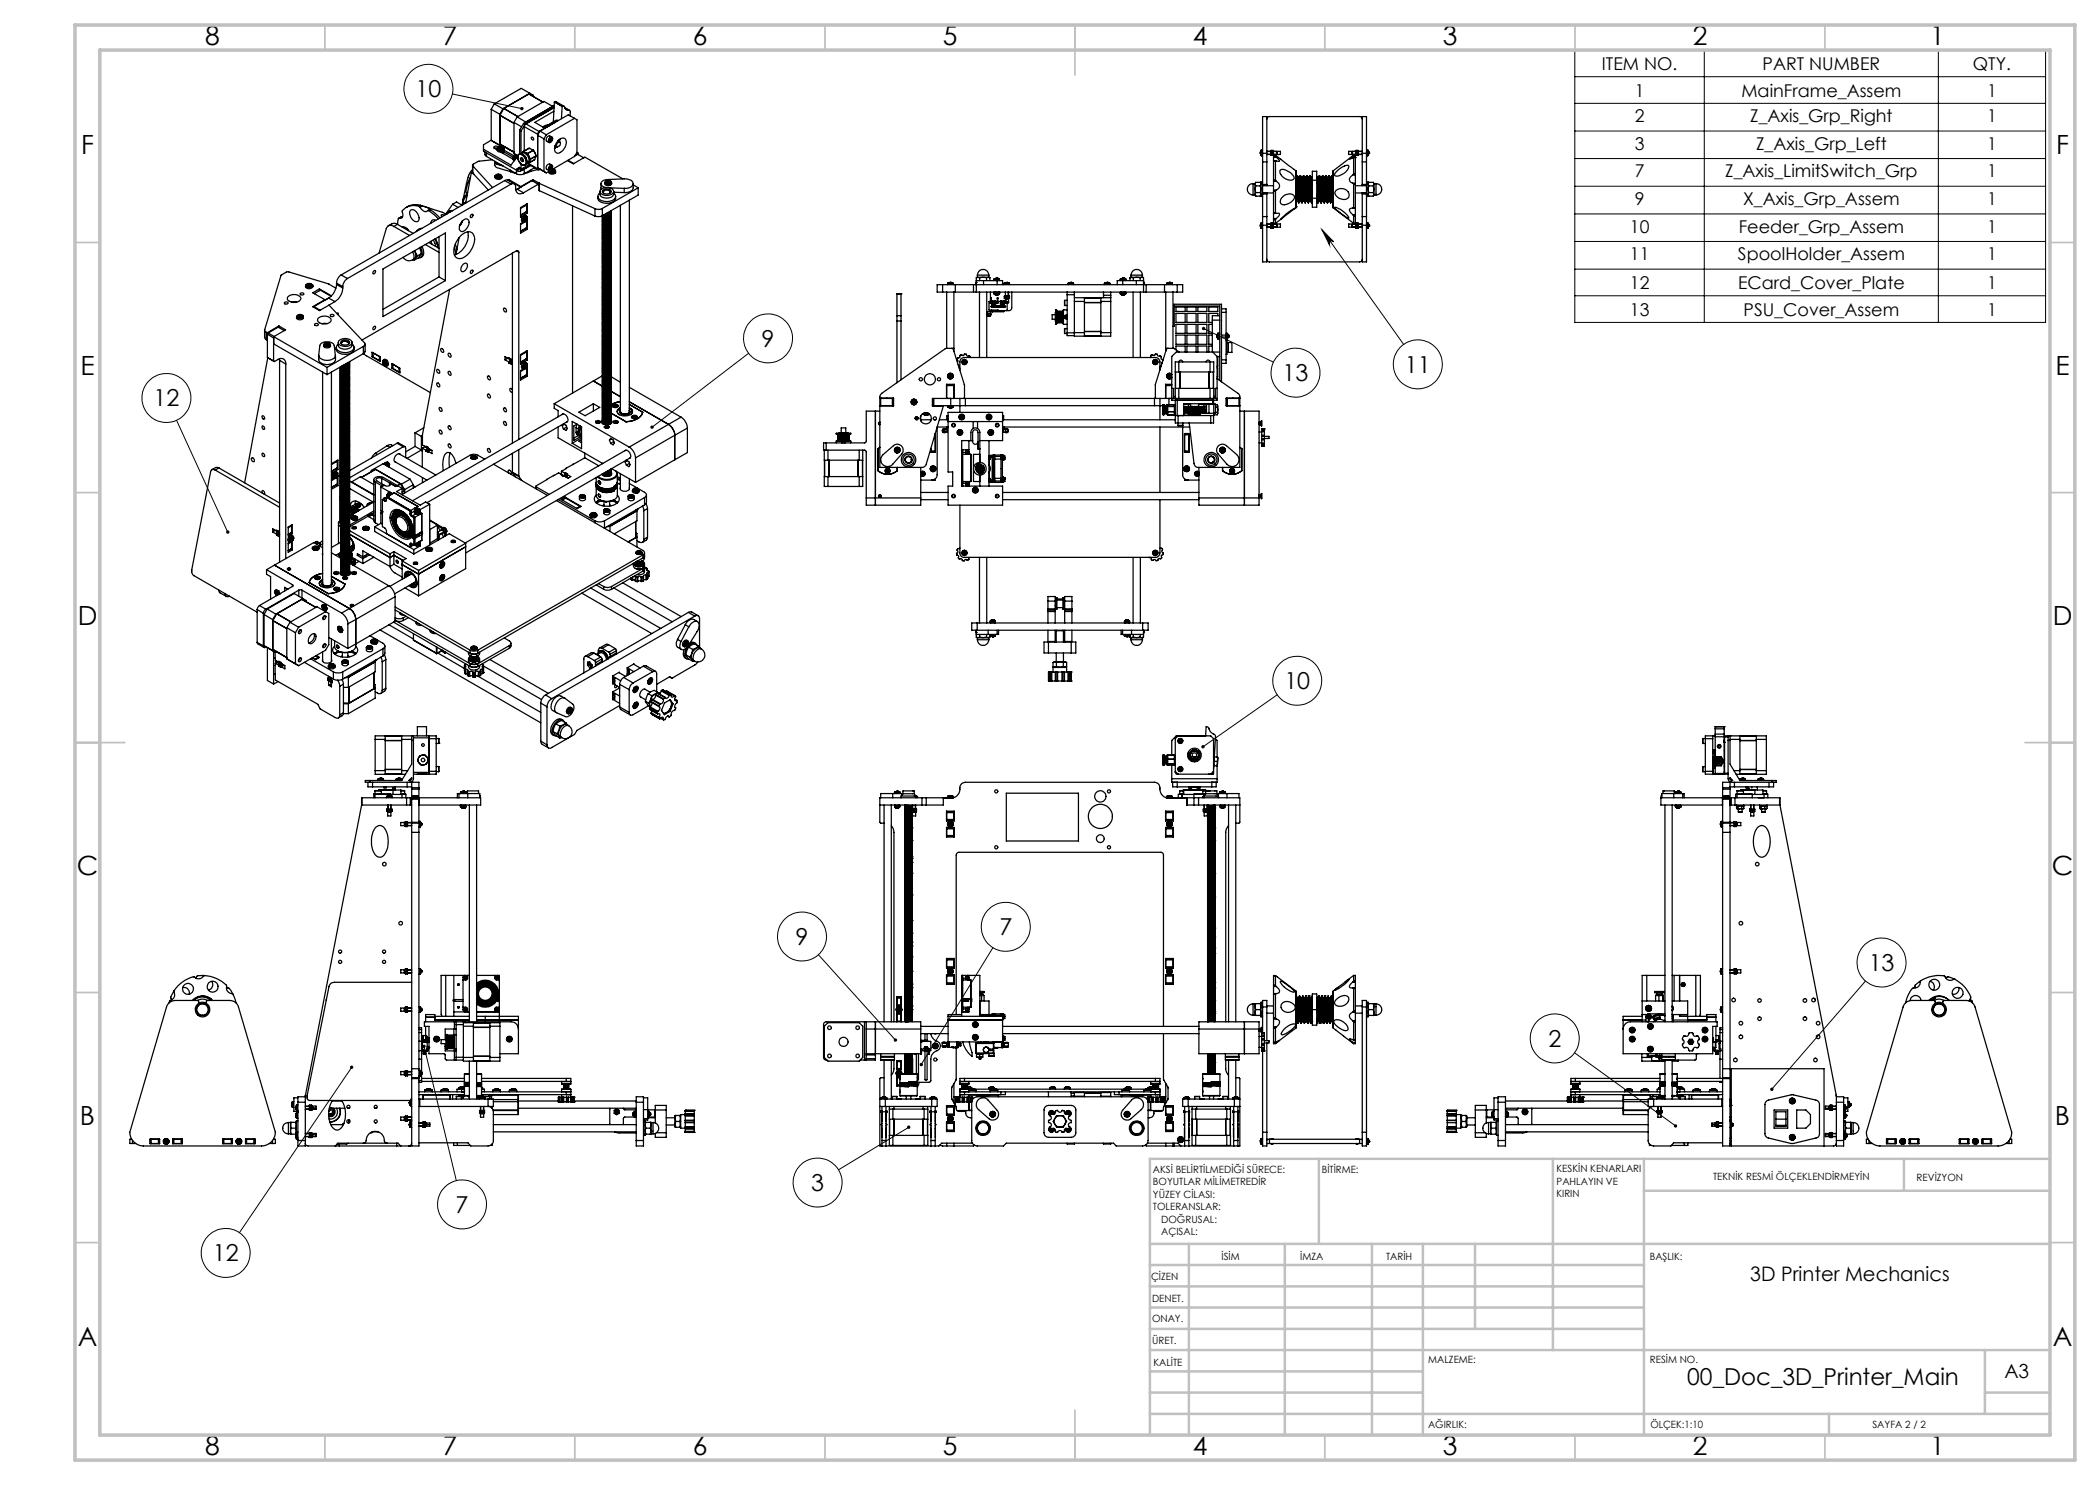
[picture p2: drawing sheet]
<svg xmlns="http://www.w3.org/2000/svg" width="420mm" height="297mm" viewBox="0 0 420 297" stroke-linecap="round" stroke-linejoin="round" font-family="sans-serif">
<defs><g id="words">
<g font-size="5.3">
<text x="41" y="9">8</text>
<text x="88.5" y="9">7</text>
<text x="138.5" y="9">6</text>
<text x="188.5" y="9">5</text>
<text x="238.5" y="9">4</text>
<text x="288.5" y="9">3</text>
<text x="338.5" y="9">2</text>
<text x="386" y="9">1</text>
<text x="16.2" y="30.7">F</text>
<text x="411.2" y="30.7">F</text>
<text x="16.1" y="75">E</text>
<text x="411.1" y="75">E</text>
<text x="15.5" y="125">D</text>
<text x="410.5" y="125">D</text>
<text x="15.4" y="175">C</text>
<text x="410.4" y="175">C</text>
<text x="16" y="225">B</text>
<text x="411" y="225">B</text>
<text x="15.5" y="269.2">A</text>
<text x="410.5" y="269.2">A</text>
<text x="41" y="291">8</text>
<text x="88.5" y="291">7</text>
<text x="138.5" y="291">6</text>
<text x="188.5" y="291">5</text>
<text x="238.5" y="291">4</text>
<text x="288.5" y="291">3</text>
<text x="338.5" y="291">2</text>
<text x="386" y="291">1</text>
</g>
<g font-size="4.7">
<text x="83.1" y="19.4">10</text>
<text x="152.3" y="69.4">9</text>
<text x="256.5" y="76.2">13</text>
<text x="281" y="74.6">11</text>
<text x="30.7" y="81.3">12</text>
<text x="256.9" y="137.8">10</text>
<text x="159.1" y="189">9</text>
<text x="199.9" y="187.1">7</text>
<text x="373.7" y="194.2">13</text>
<text x="309.7" y="209.4">2</text>
<text x="162.2" y="238.2">3</text>
<text x="91.1" y="242.6">7</text>
<text x="42.6" y="252.3">12</text>
<text x="337.5" y="277">00_Doc_3D_Printer_Main</text>
</g>
<text font-size="4" x="350.1" y="256.1">3D Printer Mechanics</text>
<text font-size="3.9" x="400.9" y="275.5">A3</text>
<g font-size="3.5">
<text x="320.4" y="14">ITEM NO.</text>
<text x="352.5" y="14">PART NUMBER</text>
<text x="394.6" y="14">QTY.</text>
<text x="327" y="19.3">1</text>
<text x="348.3" y="19.3">MainFrame_Assem</text>
<text x="397.4" y="19.3">1</text>
<text x="327" y="24.4">2</text>
<text x="327" y="29.9">3</text>
<text x="350" y="24.4">Z_Axis_Grp_Right</text>
<text x="351.2" y="29.9">Z_Axis_Grp_Left</text>
<text x="397.4" y="24.4">1</text>
<text x="397.4" y="29.9">1</text>
<text x="327" y="35.5">7</text>
<text x="345" y="35.5">Z_Axis_LimitSwitch_Grp</text>
<text x="397.4" y="35.5">1</text>
<text x="327" y="41">9</text>
<text x="348.6" y="41">X_Axis_Grp_Assem</text>
<text x="397.4" y="41">1</text>
<text x="326" y="46.5">10</text>
<text x="347.7" y="46.5">Feeder_Grp_Assem</text>
<text x="397.4" y="46.5">1</text>
<text x="326" y="52.1">11</text>
<text x="347.6" y="52.1">SpoolHolder_Assem</text>
<text x="397.4" y="52.1">1</text>
<text x="326" y="57.8">12</text>
<text x="347.6" y="57.8">ECard_Cover_Plate</text>
<text x="397.4" y="57.8">1</text>
<text x="326" y="63.1">13</text>
<text x="348.7" y="63.1">PSU_Cover_Assem</text>
<text x="397.4" y="63.1">1</text>
</g>
<g font-size="2">
<text x="230.6" y="234.6">AKSİ BELİRTİLMEDİĞİ SÜRECE:</text>
<text x="230.6" y="237.1">BOYUTLAR MİLİMETREDİR</text>
<text x="230.6" y="239.6">YÜZEY CİLASI:</text>
<text x="264.4" y="234.6">BİTİRME:</text>
<text x="311.3" y="234.5">KESKİN KENARLARI</text>
<text x="311.3" y="237">PAHLAYIN VE</text>
<text x="311.3" y="239.5">KIRIN</text>
<text x="342.6" y="236">TEKNİK RESMİ ÖLÇEKLENDİRMEYİN</text>
<text x="383.3" y="236.2">REVİZYON</text>
<text x="230.6" y="242.1">TOLERANSLAR:</text>
<text x="232.2" y="244.6">DOĞRUSAL:</text>
<text x="232.2" y="247.1">AÇISAL:</text>
<text x="244.3" y="252">İSİM</text>
<text x="260" y="251.9">İMZA</text>
<text x="277.2" y="251.9">TARİH</text>
<text x="330" y="251.9">BAŞLIK:</text>
<text x="230.2" y="256.1">ÇİZEN</text>
<text x="230.4" y="260.3">DENET.</text>
<text x="230.4" y="264.4">ONAY.</text>
<text x="230.5" y="268.8">ÜRET.</text>
<text x="230.7" y="273.1">KALİTE</text>
<text x="285.7" y="272.5">MALZEME:</text>
<text x="330" y="272.5">RESİM NO.</text>
<text x="285.6" y="285.5">AĞIRLIK:</text>
<text x="330.1" y="285.6">ÖLÇEK:1:10</text>
<text x="374.5" y="285.6">SAYFA 2 / 2</text>
</g>
</g></defs>
<g fill="none" stroke="#000" stroke-width=".2">
<path d="M90.5 18.8l13.9 2.9M315 10h94.1v54.5h-94.1zM315 15.3h94.1M340.9 10v54.5M387.7 10v54.5M315 20.7h94.1M315 26.2h94.1M315 31.7h94.1M315 37.2h94.1M264.4 46l2.3 2.4a.52 .52 0 0 0-.7-.1 .52 .52 0 0 0-.1 .7zM264.4 46l16.3 22.9M315 42.8h94.1"/>
<path d="M315 48.3h94.1M315 53.8h94.1M315 59.2h94.1M149.7 70.7l-19.3 14.7M240.7 65.7l14 6.7M35.3 84.1l10.2 22.3M255.4 139l-14.8 10.4M163.7 191l15.4 17M198.6 189.5l-14.3 23.4M373.1 196.2l-18.7 21.6M70.3 213.5l-22.4 33.1M84.8 209.3l6.5 26.8"/>
<path d="M314.9 210.6l20.2 14.6M181.8 225.5l-14.1 8.5"/>
<circle cx="85.7" cy="17.8" r="4.9"/>
<circle cx="33.3" cy="79.6" r="4.9"/>
<circle cx="153.6" cy="67.7" r="4.9"/>
<circle cx="259.1" cy="74.6" r="4.9"/>
<circle cx="283.6" cy="72.9" r="4.9"/>
<circle cx="259.4" cy="136.1" r="4.9"/>
<circle cx="160.4" cy="187.3" r="4.9"/>
<circle cx="201.2" cy="185.4" r="4.9"/>
<circle cx="376.3" cy="192.5" r="4.9"/>
<circle cx="310.9" cy="207.7" r="4.9"/>
<circle cx="163.5" cy="236.5" r="4.9"/>
<circle cx="45.1" cy="250.6" r="4.9"/>
<circle cx="92.4" cy="240.9" r="4.9"/>
</g>
<g fill="none" stroke="#c0c0c0" stroke-width=".35">
<path d="M65 5v5M115 5v5M165 5v5M215 5v10M265 5v5M315 5v5M365 5v5M15 48.5h5M410 48.5h5M15 98.5h5M410 98.5h5M15 148.5h10"/>
<path d="M405 148.5h10M15 198.5h5M410 198.5h5M15 248.5h5M410 248.5h5M65 287v5M115 287v5M165 287v5M215 282v10M265 287v5M315 287v5M365 287v5"/>
</g>
<g fill="none" stroke="#c0c0c0" stroke-width=".5">
<path d="M263.8 231.8v17M310.6 231.8v38.2M328.8 231.8v55.2M328.8 238.2h81.2M380.8 231.8v6.4M410 231.8h-180v55.2M230 248.8h180M230 257.3h98.8M230 253h98.8M237.8 248.8v38.2M257 248.8v38.2M274.4 248.8v38.2"/>
<path d="M284.6 248.8v38.2M295 248.8v17M230 265.8h98.8M230 261.5h98.8M230 278.5h54.6M230 274.3h54.6M230 270h180M397 278.5h13M397 270v12.8M230 282.8h180M365.8 282.8v4.2"/>
</g>
<path d="M15 5h400v287h-400zM20 10h390v277h-390z" fill="none" stroke="#c0c0c0" stroke-width=".7"/>
<path d="M181.5 225.2a.34 .34 0 0 0 0 .4 .34 .34 0 0 0 .4 .1 .34 .34 0 0 0 .1-.4l-.2 .2 .2-.2-.2-.2zM178.9 207.7a.34 .34 0 0 0-.1 .5 .34 .34 0 0 0 .5 0l-.2-.2 .2 .2a.34 .34 0 0 0 .1-.4 .34 .34 0 0 0-.5-.1zM240.4 149.1l-.1 .4 .3-.1-.3 .1a.34 .34 0 0 0 .5 .1 .34 .34 0 0 0 .1-.5 .34 .34 0 0 0-.5 0zM184.1 212.6l-.2 .2 .2 .4 .2-.3-.2 .3a.35 .35 0 0 0 .5-.3 .35 .35 0 0 0-.5-.3zM84.6 209a.34 .34 0 0 0 0 .6 .34 .34 0 0 0 .5-.3 .34 .34 0 0 0-.4-.4l.1 .4-.1-.4zM70.1 213.2a.33 .33 0 0 0 0 .5 .33 .33 0 0 0 .5 0 .33 .33 0 0 0-.1-.5l-.2 .3 .2-.3zM334.9 224.9a.34 .34 0 0 0 0 .5 .34 .34 0 0 0 .5 0l-.3-.2 .3 .2a.35 .35 0 0 0 0-.4 .35 .35 0 0 0-.5-.1zM354.2 217.6l-.2 .1 .2 .4 .2-.3-.2 .3a.34 .34 0 0 0 .4 0 .34 .34 0 0 0 0-.5 .34 .34 0 0 0-.4 0zM264.4 46l2.3 2.4a.52 .52 0 0 0-.7-.1 .52 .52 0 0 0-.1 .7zM240.5 65.4l-.1 .2 .3 .1-.3-.1a.34 .34 0 0 0 .3 .4 .34 .34 0 0 0 .4-.4 .34 .34 0 0 0-.6-.2zM45.3 106.2a.34 .34 0 0 0 0 .4 .34 .34 0 0 0 .4 .1l-.2-.3 .2 .3a.34 .34 0 0 0 .1-.4 .34 .34 0 0 0-.5-.1zM130.2 85.2l-.1 .5 .3-.3-.3 .3a.34 .34 0 0 0 .5 0 .34 .34 0 0 0 .1-.5 .34 .34 0 0 0-.5 0zM104.2 21.4a.35 .35 0 0 0 0 .6 .35 .35 0 0 0 .5-.2l-.3-.1 .3 .1a.34 .34 0 0 0-.1-.4 .34 .34 0 0 0-.4 0z" fill="#000"/>
<g fill="none" stroke="#000" stroke-width=".25">
<path d="M105.8 18.8l2.8 1.6zM105.8 18.8l-5 2.9M106 18.7l-1.8-1-5.4 3.1M106 18.7l-5.4 3.1M106 18.7l.6 .3v.3M93.4 39.2l-.6 .7-.2 .9M93.5 38.8l-.8 .7-.2 1.3M94.1 35.4a6.4 6.4 0 0 0-.8 3.2l.2-.1M94.3 34.5l-1.2 6.1M94.3 34.5l.5 .3M94.5 33.9a5.1 5.1 0 0 0-1.2 2.9l-.7 3.3M94.5 33v1.6"/>
<path d="M94.5 34.4l-.2 .1M94.5 33.2v1.4M94.5 33.2l4 4.3M94.5 34.6l3.1 3.4M96.7 29.8l5.5 3.2 1.3-1.8h-.3l-.5 .3v.2l.3 .2M97 30.4v.5l.3 .4M97.3 30.6v.7M97.3 31.3l6 3.4M98.2 28l-1.5 1v1.2l6.9 4a.38 .38 0 0 0 .5 0 .38 .38 0 0 0 .1-.4M98.2 21.9v6.2M98.2 21.9l1.8 1M98.2 28.1l1.8 1"/>
<path d="M98.2 28.1l2.4 1.4M98.5 32l-2.9 .3-1 .6-.1 .3M98.8 20.8l1.8 1M98.8 20.8l-.6 1.1M99 32.3l.1 .2a1.54 1.54 0 0 0 1.3 .6M99 32.3a.84 .84 0 0 0 .6 1.3l2.4 .7M99 32.3l.4 .5 1.2 .4M99 35.2a.74 .74 0 0 0 .7 .4 .74 .74 0 0 0 .6-.4 .7 .7 0 0 1-.4 .7 .7 .7 0 0 1-.8-.2zM99.2 34.9h.7a.37 .37 0 0 1 .4 .4 .77 .77 0 0 1-1.3-.1zM99.3 35v.1M99.3 35.1h.3l-.2 .1M99.3 35l.1 .1"/>
<path d="M99.4 35.2h.1M99.4 35.2l.2-.1v.2M99.4 30l.3 .4h.5l.4-.1M99.5 34.9h.1M99.5 34.9l.1 .1M99.5 29.8l-.1 .2M99.5 29.6a.83 .83 0 0 1 1.3 .2 .77 .77 0 0 1-1.3-.1zM99.5 29.3l-.5-.1-.3 .3 .7 .5M99.5 29.3v.4h-.7M99.5 29.3l.3 .2M99.6 35h.1M99.6 35h-.3"/>
<path d="M99.6 35v.3M99.6 29.5l.6-.1 .6 .2a.64 .64 0 0 1-.7 .5 .64 .64 0 0 1-.6-.4zM99.7 34.9v.1M99.7 34.9l-.1 .1M99.7 34.9v.2M99.7 35.1l.1 .1M99.7 35v.1M99.7 35.1h.1M99.8 35.1h.2M99.8 35l.2 .1M99.8 35h.1M99.8 29.6h.1"/>
<path d="M99.8 29.6h.2M99.8 35.2l-.1-.1-.1 .2M99.8 35.2h.1M99.9 29.5l.2 .1M99.9 29.5l.1 .1M99.9 35h-.1M99.9 35h.1M99.9 35h-.2M100 28.8l2.8 1.6zM100 22.9v6.2M100 29.1l.6 .4M100 23.1l2.8 1.6"/>
<path d="M100 23v.1M100 35.1h.1M100 23l2.8 1.7M100 29.6h.1M100 29.6l-.1 .2 .2-.1M100 29.6h-.2M100 29.6v.1M100.1 29.7h.1M100.1 29.7l.1 .1M100.1 29.5h.1M100.1 29.5v.1M100.1 29.6v.1"/>
<path d="M100.1 29.5l.1 .3M100.2 29.8h.1M100.2 29.7v.1M100.2 29.5v.1M100.2 29.5v.3M100.2 29.6v.1M100.2 30.4l2.4 1.4M100.2 29.6h.3M100.2 29.6h.1M100.3 29.5l-.1 .1M100.3 29.5v.1M100.5 29.6h-.3l.1 .2-.1-.1"/>
<path d="M100.5 29.6h.1M100.5 30.4v.2M100.6 21.8l-.6 1.1M100.6 30.3l2.1 1.2M100.8 21.7h.1M100.8 21.7l-.8 1.3M100.8 21.7l2.7 1.6M100.8 30.4l-.2 .3M100.8 30.4h.1M100.8 21.7l2.8 1.6M100.8 29.8v.4l-.2 .1M100.8 30.1l2.1 1.2"/>
<path d="M100.8 29.3l-.2 .2M100.9 36.1l.6-.1 1.3 .8M100.9 36.1l1.3 .7M100.9 36.1l-32.7 18.9M101.7 35.9l2.5 1.4M101.7 35.9l-.1 .1M101.7 35.9v.2M101.9 36.2l2.2 1.2-.7 .4M102 34.3l.1 .1M102 34v.3M102.1 34.4l1.1 .3M102.1 34.1v.3"/>
<path d="M102.2 36.8a.62 .62 0 0 1 .8 .1 .62 .62 0 0 1 .1 .7 .97 .97 0 0 0 .5 1.1 .97 .97 0 0 0 1.1-.1M102.2 36.8l-32.7 18.9M102.6 31.8l.2 .4M102.6 31.6v.2M102.8 24.5l1.5 .9M102.8 30.7l.8 .4zM102.8 24.5v6.2M102.9 31.5h.1M103.1 31.3l.2 .1M103.1 31.3l.1 .1M103.1 31.3v.1M103.2 31.4l-.3 .1"/>
<path d="M103.2 31.4h.1M103.2 31.4l-.2 .2 .3-.1M103.2 31.4v.1M103.3 31.5h.1M103.3 31.5v.1M103.3 31.4v.1M103.3 31.3l.1 .2M103.3 31.3v.1M103.3 31.3h.1M103.3 34.7l.5 .2 1-.2M103.3 34v.7M103.3 31.4h.1"/>
<path d="M103.4 31.4h.1M103.4 33.8h.2M103.4 23.4l1.7 1M103.4 23.4l-.6 1.1M103.4 37.8l1.3 .8M103.4 37.8l-.2 .2M103.5 31.3l-.2 .1M103.5 31.3h.1M103.5 31.3a.51 .51 0 0 0-.6-.1 .51 .51 0 0 0-.2 .6l.3 .2M103.7 31a.95 .95 0 0 1 1.4 .7l.1 .3a.65 .65 0 0 1-.2 1 .65 .65 0 0 1-.9-.3l-.6-1.1zM103.7 30.9a1.36 1.36 0 0 1 1.5 1.9 .73 .73 0 0 1-.8 .2 .73 .73 0 0 1-.5-.6l-.4-.8zM103.8 30.9a1.34 1.34 0 0 1 1.3 .5 1.34 1.34 0 0 1 .1 1.4l-.2 .2"/>
<path d="M103.9 33.7l-.1 .2-.2-.1M103.9 26l.3 .2M103.9 33.5l-.5 .3M103.9 26v4.8M103.9 33.5v.2M103.9 33.7l-.3 .1M104.1 31.6a.41 .41 0 0 1 .5 .2 .41 .41 0 0 1-.1 .5l-.3-.2zM104.1 30.8a1.56 1.56 0 0 1 1.3 1.6M104.2 37.3v.1M104.2 26.2v4.6M104.2 32.8v1M104.4 31.6v.3l.3 .3"/>
<path d="M104.5 30.6l-.2 .2M104.5 30.6a.97 .97 0 0 1 1.3 .7M104.5 30.6a1.24 1.24 0 0 1 1.1 1.9M104.5 34l.3-.2v.9M104.6 30.3h.1M104.6 30.3l-.1 .3M104.6 30.3l.9 .4M104.7 24.7l.3 .2M104.7 24.7l-.8 1.3M104.8 25.3l2.7 1.5M104.8 25.3v4.9M104.9 31.1l.4 .8"/>
<path d="M105 24.9l-.8 1.3M105.2 24.8l-.4 .5M105.2 24.8l2.6 1.5M105.2 24.8l5.6-3.3-5.8 3.4M105.3 32.6l2.3 1.4M105.5 30.7h.1M105.5 30.7l.3 .6M105.6 32.5l-.3 .1M105.7 32.6h-.2l2 1.2M105.8 31.3l.1 .9M105.8 29.7h.1M105.8 29.7l-1.2 .6"/>
<path d="M105.8 31.3l.2 .5M105.8 29.7l.9 .3M105.8 32.9l-1.6 .9M105.9 32.2l-.3 .3M105.9 32.2l-.2 .4M106 31.8v.1M106 31.9l-.1 .3M106.1 34.3l-1.1 .3M106.1 34v.3M106.2 33.1l-2.2 1.2M106.3 27.5a.29 .29 0 0 1 .4 .1 .29 .29 0 0 1-.2 .4zM106.6 35.9l1.2 .7"/>
<path d="M106.6 35.9l-2.4 1.4M106.6 35.9v.4M106.7 30v.1M106.7 30l-1.2 .7M106.7 30.1l.5 1M106.7 30.1l-1.2 .6M106.8 30.2l.3 .7M106.9 31.9l-1.2 .7M106.9 33.5l-2.1 1.2M107.2 31.1v.1M107.2 31.1l-1.2 .7M107.2 31.2l-1.2 .7"/>
<path d="M107.2 31.2l-.3 .7M107.5 33.8l.1 .2 .4-.2M107.5 33.9l-1.4 .4M107.5 26.8v7M107.6 36.9l-2.9 1.7M107.8 36.6l.1 .1M107.8 38.1h.1M107.8 37l-1.4-.9-3 1.7M107.8 36.6v1.5M107.8 26.3l-.3 .5M107.9 36.7l11.1 5M107.9 36.7v1.4"/>
<path d="M107.9 38.1l11.1 5.1M108 26.2l-.5 .9 1.3 .7M108 26.2l1.3 .7M108 26.2l5.7-3.2 1.7 1v6.5M108 33.8l-.5-.2 1.3 .7M108 33.8l1.3 .8M108.7 25.5h.5M108.8 34.3l.5 .3M108.8 27.8v6.5M109.1 25.5h.1M109.3 26.9l-.5 .9M109.4 25.4l-.4-.1-.1 .2"/>
<path d="M109.5 25.3v.1M109.5 25.3l-.1 .1M109.6 25l-1.1 .4M109.7 25.2l-.2-.1-.3 .2M109.8 25.1v.1M109.9 25.1l-.2 .1M109.9 27.7a.37 .37 0 0 1 .6-.2 .62 .62 0 0 1-.1 .7 .62 .62 0 0 1-.6 .2l-.1-.3zM109.9 28.2h.1M109.9 33.8h.1M109.9 33.8l.1 .1M109.9 28.2l.2 .1M109.9 27.9h.1"/>
<path d="M109.9 27.9v.3M110 33.3l.4-.2a.59 .59 0 0 1 0 .7 .59 .59 0 0 1-.7 .2zM110 33.5l-.1 .3M110 33.5h.1M110 34.1l-.7 .5M110 33.6h.1M110 33.9h.1M110 27.9l-.1 .1M110 27.9h.1M110 33.6l-.1 .1M110 33.6l.2 .1M110.1 28.3h.1"/>
<path d="M110.1 27.9l.2 .1M110.1 27.8l-.1 .1M110.1 27.9l-.2 .2M110.1 33.4l-.1 .2M110.1 28.5h-.3M110.1 34.1h-.3M110.1 25h.1M110.1 27.8v.1M110.1 34.1h.1M110.1 34.1l.2-.1v.2M110.1 27.7l.2 .1M110.2 25l-.4-.1-.3 .2"/>
<path d="M110.2 27.7h.1M110.2 27.7l-.3 .2M110.2 33.3l.1 .1M110.2 33.3h.1M110.2 33.3l-.2 .2M110.2 34h.1M110.2 33.7l.1 .1M110.2 33.7l-.2 .2M110.3 28v.1M110.3 28l-.2 .3M110.3 33.8l-.3 .1M110.3 28.1l-.2 .2"/>
<path d="M110.3 33.4h.1M110.3 33.4l-.1 .3M110.3 24.8h.2M110.3 34l-.2 .1M110.3 34.2l.1-.1 .2 .1M110.3 33.9l.1 .2M110.3 34v.2M110.3 27.8v.3M110.3 27.8v.2M110.3 33.4v.4M110.4 27.4l.1 .3M110.4 27.4l-.4-.2a.72 .72 0 0 0-.7 1.1l.5 .2"/>
<path d="M110.4 33.1l.1 .3M110.4 33.1l-.4-.3a.7 .7 0 0 0-.7 1.1l.5 .2M110.4 27.4a.69 .69 0 0 0-.6 1.1M110.4 33.1a.73 .73 0 0 0-.6 1M110.4 24.8h-.4l-.2 .1M110.5 34l.1 .2M110.5 34h.1M110.5 34l.2 .1M110.5 34v.1M110.5 34h.2M110.6 34.2h.1M110.6 21.3l-1.8-1-5.4 3.1"/>
<path d="M110.6 33.8l.4 .2a.65 .65 0 0 1-.4 .5 .65 .65 0 0 1-.7-.2h-.1a.76 .76 0 0 0 1.3-.2v.3a.73 .73 0 0 1-.7 .4 .73 .73 0 0 1-.7-.5M110.7 24.6h.1M110.7 24.6h-.4l-.2 .1M110.7 34h-.2M110.7 34h.1M110.7 24.6v.1M110.7 34.1h.1M110.8 22.3l-3.8 2.2 2 1.1-1.2 .7M110.8 21.1l-6.1 3.6M110.9 20.4l1.5 .9M110.9 20.4l-.2 4M110.9 20.4h.1"/>
<path d="M110.9 20.4h.3l1.6 .9M110.9 20.4l1.6 .9M111 24.4h.1M111 24.4h-.2l-.3 .1M111 29.1l.4 .3M111.1 29.2l-.1 .5-.1-.4M111.3 24.3l-.4-.1-.1 .2M111.3 29.3l-.4 .4M111.4 24.2l-.1 .1h.1M111.5 28.6l.4-.2 .2 .3-.2 .4-.5 .3-.1-.4zM111.6 28.1l.1 .1M111.6 28.2l.4 .2"/>
<path d="M111.7 24.1l-.5-.1-.1 .2M111.7 28a.84 .84 0 0 1 1-.4 .84 .84 0 0 1 .6 .9 2.12 2.12 0 0 1-1.9 2.1 1.37 1.37 0 0 1-.1-2zM111.7 28v.3M112 27.8l-.1 .6M112.4 21.3l-.1 2.4M112.5 21.3l.1-.1a.4 .4 0 0 1 .4 .5l.3 .3h.4M112.5 21.3h-.1M113 21.5l.9 .6M113 21.6l.7 .4M113.5 32.1l1.2 .7 2.3-1.4 7.6 4.4M113.6 32.1l1.2 .6M113.7 22l.4 .3-.1 .9"/>
<path d="M114.9 23.7l-5.6 3.2M115 31.2l.5-.3 1.3 .7M115.4 30.5l-.5 .8-4.7 2.7M115.4 30.5l.2 .2M115.6 30.7l-.5 .3M115.6 30.7v.2M119.6 39.3a1.16 1.16 0 0 0 1.4 1.3 1.77 1.77 0 0 0 2.1-1v-.3M120 38.3a.98 .98 0 0 0 .5 1.2 1.6 1.6 0 0 0 2.2-.7v-.5M120 38.6a.8 .8 0 0 0-.4 .9 .8 .8 0 0 0 .7 .6 2.13 2.13 0 0 0 2.8-.8l-.1-.4-.3-.3M120.2 37.9a1.8 1.8 0 0 1 2.5 .2 1.17 1.17 0 0 1-1.6 1l-.6-.2a.62 .62 0 0 1-.3-1zM120.2 36.7l.1 1.1M120.6 38a1.1 1.1 0 0 1 1.6 .3 .98 .98 0 0 1-.9 .5 .98 .98 0 0 1-.8-.6z"/>
<path d="M120.8 38.2l-.3 .2M121 36.5a.77 .77 0 0 0 1.3 0 .71 .71 0 0 1-.6 .7 .71 .71 0 0 1-.8-.5zM121.1 36.3l.4-.2h.4l.4 .3a.71 .71 0 0 1-1.3 0zM121.1 37.5l-.2-.1a.71 .71 0 0 1-.7-.7 .71 .71 0 0 1 .7-.7l3.9-.2 1.1 .1a.8 .8 0 0 1 .7 .8 .8 .8 0 0 1-.7 .8l-1.1 .2M121.3 36.3h.2M121.3 36.3h.1M121.3 36.3h.2l-.2 .1M121.3 36.4h.1M121.5 36.2h.1M121.5 36.2l.1 .1M121.5 36.3h.1M121.5 36.5h.1"/>
<path d="M121.5 36.2l.1 .2M121.5 36.3l.1 .1M121.6 36.3l-.2 .1M121.6 36.3l-.1 .2M121.6 36.3v.1M121.6 36.2h.1M121.6 36.4l-.1 .1M121.6 36.4h.1M121.6 36.2l.1 .2M121.7 36.3l.1 .2-.2-.1M121.7 36.3h.1M121.7 36.3l.3 .1"/>
<path d="M121.7 36.3v.2M121.7 36.2h.1M121.7 36.2h-.1M121.7 36.2v.1M121.9 38.2h.1M121.9 36.2l-.2 .1M121.9 36.2v.1M122 36.4h.1M122 37.6l2.8 .1M122 38.2a.88 .88 0 0 0-1.4 .4M122 38.2v.4M122 38.3l.2 .1"/>
<path d="M122.7 38.4l2.1 .1M124.8 37.7v.8M126.6 36.7a1.53 1.53 0 0 1-.2 1.4l-.5 .3-1.1 .1M126.6 37l1 .6M127.6 37.6l-7.1 4.1M127.6 37.6v1.4l-7.1 4.1M250.6 36.7a1.13 1.13 0 0 0-1.1 1.1 1.13 1.13 0 0 0 1.1 1.2M250.6 36.7v2.3M250.6 39h.4M250.6 36.7h.4M251 36.7v2.3M251 39l.1 .2"/>
<path d="M251.1 36.5l-.1 .4 .1 .3M251.1 37.2l-.1 .5 .1 .8M251.1 38.5l-.1 .4 .1 .3M251.1 36.5l-.1 .2M251.1 37.2h1M251.1 38.5h1M251.1 36.5h1M251.1 39.2h1M252.1 38.5l.1 .3-.1 .4M252.1 37.2l.1 .5-.1 .8M252.1 36.5l.1 .3-.1 .4M252.1 36.5l.1 .2"/>
<path d="M252.1 30.7l.1 .4M252.1 30.5h.1M252.1 30.7h.1M252.1 30.7v.1M252.1 30.6v.1M252.1 30.6h.1M252.1 30.8h.1M252.1 30.5v.1M252.1 30.3v.2M252.1 30.3h.1M252.2 39l-.1 .2M252.2 31.1h.1"/>
<path d="M252.2 30.1l-.1 .4M252.2 30.1v.7M252.2 30.8v.3M252.3 30l-.1 .1M252.3 30v.8M252.3 30.8v.3M252.3 31.1h.2M252.3 30h.2M252.5 30.7v1.7M252.5 36.4h-.3v2.9h.3M252.5 37.1v1.5M252.5 30.7v-7.4h.9v7.4"/>
<path d="M252.5 32.4v4.7M252.5 38.6v4.7M252.5 38.6h2.2M252.5 37.1h2.2M252.5 30.7h.9M252.5 32.4h.9M252.5 36.9h.9M252.5 37.1h.9M252.5 38.6h.9M252.5 38.8h.9M253.4 23.8a.49 .49 0 0 1 .5-.5h18a.54 .54 0 0 1 .6 .5M253.4 30.7v1.7"/>
<path d="M253.4 37.1h.1M253.4 38.6h.1M253.4 32.4v4.7M253.4 38.6v4.7M253.4 30.3h.8M253.4 30.9h.8M253.4 30.3h.8v-.2h.4v.2h1.5v.6h-1.5v.2h-.4v-.2h-.8M254.3 30.3l-.1-.2v1l.1-.2M254.3 30.3v.6M254.3 30.3h.2M254.3 30.9h.2M254.5 30.3l.1-.2v1l-.1-.2"/>
<path d="M254.5 30.3v.6M254.6 30.3h.8M254.6 30.9h.8M254.7 38.3v4.3M254.7 38v.3M254.7 36.3v1.7M254.7 36v.3M254.7 32.2v3.8M254.7 31.5v.6M254.7 31.3v.2M254.7 32.1v.1M254.7 38.3h.4"/>
<path d="M254.7 38h.6M254.7 36.3h.6M254.7 36h.4M254.7 31.5h.6M254.7 31.3h.4M255.1 38.3v4.3M255.1 36l.2 .3M255.1 31.3l.2 .2M255.1 31v.3M255.1 31l4.1 3.1M255.1 31h-.4v.3M255.1 32.1l-.4 .1"/>
<path d="M255.3 38l-.2 .3M255.3 36.3a.93 .93 0 0 1 .6 .8 .93 .93 0 0 1-.6 .9M255.3 31.5l.6 .7-.8-.1v3.9M255.4 30.3v.6M256.1 34a2.49 2.49 0 0 1 2.7 1.3 .42 .42 0 0 1-.2 .6 2.12 2.12 0 0 1-2.6-1.8zM256.3 39.6a1.52 1.52 0 0 1 2.6-.2 2.11 2.11 0 0 1-2.7 1.4l-.2-.4zM259.2 34.1l.1 .1v7.1M259.2 34.1v7.5M259.4 35.1l-.2 .4M259.4 35.1l-.1 2.8M259.4 35.1h.1M259.5 35.1l.3 .4 .3-.4"/>
<path d="M259.5 35.2l-.2 3.4M259.6 35.5h.1M259.6 35.5l-.2 4.6M259.9 35.5l-.4 4.7M260.1 35.1l-.3 5.5M260.1 35.1h.1M260.1 35.1l.3 .4 .3-.4M260.1 35.2l-.3 5.4M260.3 35.5h.1M260.3 35.5l-.3 4.6M260.5 35.5l-.3 4.7 .2 .4M260.7 35.1l-.3 5.5"/>
<path d="M260.7 35.1h.1M260.7 35.1l.3 .4 .3-.4M260.7 35.2l-.3 5.4M260.9 35.5h.1M260.9 35.5l-.3 4.6M261.2 35.5l-.4 4.7M261.3 35.1l-.3 5.5M261.3 35.1h.1M261.4 35.1l.3 .4 .3-.4M261.4 35.2l-.4 5.4M261.5 35.5h.1M261.5 35.5l-.2 4.6"/>
<path d="M261.8 35.5l-.3 4.7M262 35.1l-.3 5.5M262 35.1h.1M262 35.1l.2 .4h.2M262 35.2l-.3 5.4M262.2 35.5h.1M262.2 35.5l-.3 4.6M262.4 35.5l-.3 4.7M262.5 38.6l-.2 2M262.5 37.9l-.2 2.7M262.5 34.3h.8v7.1h-.8zM262.5 36.1h.8"/>
<path d="M262.5 39.6h.8M263.5 35.5l-.2 1M263.7 35.5h.1M263.7 35.5l-.3 4.7M263.9 35.1l-.3 .4-.3-.2M263.9 35.1l-.3 5.5M263.9 35.1h.1M263.9 35.1l.3 .4 .3-.4M264.1 35.5l-.3 4.7M264.3 35.5h.1M264.3 35.5l-.3 4.7M264.5 35.1l-.3 5.5"/>
<path d="M264.5 35.1h.1M264.5 35.1l.4 .4 .2-.4M264.7 35.5l-.3 4.7M265 35.5h.1M265 35.5l-.3 4.7M265.1 35.1l-.3 5.5M265.1 35.1h.1M265.2 35.1l.3 .4 .3-.4M265.2 35.1l-.3 5.5M265.4 35.5l-.4 4.7M265.6 35.5h.1M265.6 35.5l-.3 4.7"/>
<path d="M265.8 35.1l-.3 5.5M265.8 35.1h.1M265.8 35.1l.2 .4M266 35.5l-.3 4.7M266.2 35.5h.1M266.2 35.5l-.3 4.7M266.4 35.1l-.2 .4h-.2M266.4 35.1l-.3 5.5M266.4 35.1h.1M266.5 35.1l-.4 5.5M266.5 35.1v.2M266.5 36.5l-.2 3.7"/>
<path d="M266.7 34.1l-.2 .3v6.9l.2 .3M266.7 34.1v7.5M267.2 38.1a1.5 1.5 0 0 1 1.8-.3 1.5 1.5 0 0 1 .7 1.6 1.66 1.66 0 0 1-2.6-.5l-.1-.4zM267.5 34.1a2.38 2.38 0 0 1 2.2-.9l.1 .1a2.68 2.68 0 0 1-2.7 1.9l-.2-.3zM270.4 30.3v.6M270.4 30.3h.8M270.4 30.9h.8M270.5 31.2l-.6 .6 .8-.3M270.5 35a.85 .85 0 0 0-.6 .8 .85 .85 0 0 0 .6 .9M270.5 36.7l.2 .2M270.5 36.7h.6M270.5 35h.6"/>
<path d="M270.5 31.2h.6M270.7 31.5h.4M270.7 31l-.2 .2M270.7 31.5v3.2M270.7 34.7l-.2 .3M270.7 36.9v4.6M270.7 31h.1M270.7 31h.4M270.7 31l-4 3.1M270.7 36.9h.4M270.7 34.7h.4M271.1 36.9v4.6"/>
<path d="M271.1 36.7v.2M271.1 35v1.7M271.1 34.7v.3M271.1 31.5v3.2M271.1 31.5h.1M271.1 31.2v.3M271.1 31v.2M271.1 31h.1M271.1 38.6h2.2M271.1 37.1h2.2M271.3 30.3v-.2v1v-.2M271.3 30.3v.6"/>
<path d="M271.3 30.3h.2M271.3 30.9h.2M271.5 30.3v.6M271.5 30.3l.1-.2v1l-.1-.2M271.6 30.3h.9M271.6 30.9h.9M272.5 30.7v1.7M272.5 37.1h.1M272.5 38.6h.1M272.5 30.7v-7.4h.8v7.4M272.5 32.4v4.7M272.5 38.6v4.7"/>
<path d="M272.5 30.7h.8M272.5 30.3h-.9v-.2h-.4v.2h-1.5v.6h1.5v.2h.4v-.2h.9M272.5 32.4h.8M272.5 36.9h.8M272.5 37.1h.8M272.5 38.6h.8M272.5 38.8h.8M273.3 30.7v1.7M273.3 37.1v1.5M273.3 36.4h.3v2.9h-.3M273.3 32.4v4.7M273.3 38.6v4.7"/>
<path d="M273.3 31.1h.2M273.3 30h.2M273.5 30l.1 .1M273.5 30v1.1M273.6 31.1h-.1M273.6 30.1l.1 .4M273.6 30.1v1M273.6 39l.2 .2M273.7 30.8l-.1 .3M273.7 30.7h.1M273.7 30.8v.1M273.7 30.4v.1"/>
<path d="M273.7 30.4h.1M273.7 30.5h.1M273.7 30.5v.1M273.7 30.7v.1M273.7 30.7v.2M273.7 30.6h.1M273.7 30.6v.1M273.8 37.2l-.2 .3 .2 1M273.8 38.5l-.2 .3 .2 .4M273.8 36.5l-.2 .2 .2 .5M273.8 36.5l-.2 .2M273.8 37.2h.9"/>
<path d="M273.8 38.5h.9M273.8 36.5h.9M273.8 39.2h.9M274.7 37.2l.1 .6-.1 .7M274.7 36.5l.1 .3-.1 .4M274.7 38.5v.7M274.7 36.5l.1 .2M274.8 36.7v2.3M274.8 39l-.1 .2M274.8 39h.4M274.8 36.7h.4M275.2 36.7a1.13 1.13 0 0 1 1.1 1.1 1.13 1.13 0 0 1-1.1 1.2"/>
<path d="M275.2 36.7v2.3M57.6 59.4a1.74 1.74 0 0 1 2.6 .3 1.59 1.59 0 0 1-2.6 .4l-.1-.3zM60 58.7a.4 .4 0 0 1 .5-.1 .4 .4 0 0 1 .2 .3 .4 .4 0 0 1-.4 .1 .4 .4 0 0 1-.3-.3zM61.2 56.9l.4-.2h.5l.3 .3a.69 .69 0 0 1-.6 .4 .69 .69 0 0 1-.6-.4zM61.5 56.9v.1M61.6 56.8h.1M61.6 56.8l.1 .1M61.6 57.1h.1M61.7 56.9h.1M61.7 56.9h-.2M61.7 56.9l-.2 .1M61.7 56.9l-.1 .2"/>
<path d="M61.7 56.9v.1M61.7 57l-.1 .1M61.7 57l.1 .1M61.8 57v.1M61.8 57.1h.1M61.8 56.8h.1M61.8 56.8v.1l-.2-.1M61.8 56.8v.3M61.8 57l.2 .1M61.8 56.8v.1M61.8 56.9v.1M61.9 56.9l.1 .2"/>
<path d="M61.9 56.9h.1M61.9 56.9l.2 .1M61.9 56.9h.2M61.9 56.9v.1M62 57.1h.1M62 56.8l-.1 .1M62 56.8h.1M62 56.8l-.2 .1M62.1 56.9v.1M62.5 57.1h.1M62.5 57.1a.77 .77 0 0 1-1.4 0 .71 .71 0 0 0 .6 .7 .71 .71 0 0 0 .8-.5M62.5 57.1v.2"/>
<path d="M62.5 57.3h.1M62.9 58.7l1.2-.7 2.1 1.3M63.9 57.8l2.4 1.4M63.9 57.8l-1.4 .8 2.5 1.3M63.9 57.8v.3M65 59.9l-2.5 1.4 1.4 .8 1.9-1.1M65 59.9v.1M65.7 59.6l-.7 .4M65.7 59.6l1.3 .7M65.7 59.6l-2.9 1.7M67.2 57.6l-1.4-.8-8.1-2.4h-.4l-1 .6-3.4 11 .3 .5M67.3 56.9a3.5 3.5 0 0 1-1.6 2.7"/>
<path d="M67.3 56.9l1.2 .7M67.3 56.6l1.2 .7M67.3 56.6v.3M68.2 55a2.21 2.21 0 0 0-.9 1.6M68.2 55l1.3 .7M68.5 57.6a3.5 3.5 0 0 1-1.5 2.7M68.5 57.3v.3M69.5 55.7a2.11 2.11 0 0 0-1 1.6M74.9 54.1a.37 .37 0 0 1 .1 .4 .37 .37 0 0 1-.4 .2v-.2zM76.6 53.8l12.5-7.2v9.5l-12.5 7.2zM78.8 45.3a.9 .9 0 0 0-1.5 .4l-1.5 4.9M78.8 45.3l3.1 1.8"/>
<path d="M79.5 44.9l-.7-.2-1.2 .5M79.5 44.9l-.7 .4M79.5 44.9l3.1 1.8M79.8 43.6l-.1 .1-.2 1.2M80.3 43.4l-.6 .3M80.3 43.4l-.5 .2M80.4 45.4h.4l.5 .2 .4 .5M80.5 43.3l-.2 .1M80.6 51.5a1.4 1.4 0 0 0 1.9 .5M81.4 45.7l.2 .3M82.1 42.1l.1-.1a1.61 1.61 0 0 1 1.4 2.2 1.51 1.51 0 0 1-1.6-1.9zM82.5 50.4l.3 .8a.63 .63 0 0 1-.3 .8"/>
<path d="M82.6 51.9l.3 .1M82.9 50.2a1.1 1.1 0 0 1-.4 1.8M83 50.1l.5 1.1M83.5 51.2l-.6 .8M83.8 41.2a2.67 2.67 0 0 0-3.4 1.1 1.08 1.08 0 0 1-.2 1.4l-.4-.1M83.8 41.2l.2 .2M83.9 49.6l.4 1.1M84 41.4a.99 .99 0 0 0 1.5 .7h.2M84.1 41.1l.4 .1M84.1 41.1l-1.4-.1-.9 .2-.6 .3M84.1 49.5a1.63 1.63 0 0 1 0 2l-.5 .1M84.1 41.1l-.3 .1"/>
<path d="M84.3 50.7a2.87 2.87 0 0 1-1.4 1.3M84.3 50.7l-.8 .5M84.3 45.7l-.5 .1-.5 .5M84.4 49.3a1.65 1.65 0 0 1 0 2.1l-.3 .1M84.5 41.2l1.4 .5 .2 .1-.1 .1M84.5 41.2l-.5 .2M84.8 41.3l4.5 1.5M85.1 48.9l2.7 1.6M85.7 42.1l2 1.7M85.8 48.5l2 1.2M86 41.9l-.5 .2M86 41.9l2 1.7"/>
<path d="M86 41.9l-.3 .2M86.1 48.3l.3 .6M86.7 48l.4 1.3M87.1 44.1a.6 .6 0 0 0-.6-.1 .6 .6 0 0 0-.3 .6M87.1 48l.4 .9M87.5 48.9l-.4-1.1 .6 1.8M87.5 48.9l.1 .6M87.6 49.2l.1 .4M87.8 55.4l1.3 .7M87.8 55.4l-11.2 6.5M87.8 47.3v8.1M88.9 43l-.6-.1-.1 .1 .2 .4"/>
<path d="M89.4 42.6l.6-.2-.6 .2-.3 .2M89.4 42.8h-.3M89.9 42.3l.6-.2-.8 .4M89.9 57.9l-5.4 29.1v2l.7 .4M90.5 40.8l-1.3 2M90.5 40.8l1.1 .7M90.5 40.8l.8-.4 1.1 .6M91.1 48.8l.3 1.2M91.8 47.5l-.6 3.4-.3-1.5M92 47.3a1.91 1.91 0 0 1 2.5-.7 3.2 3.2 0 0 1-.5 3.8 2.3 2.3 0 0 1-2.6 1.2 1.98 1.98 0 0 1-.4-2.6zM92 44.9l.1 .1M92.1 44.7l.1 .1"/>
<path d="M92.4 44.3h.1M92.4 44.2v.2M92.5 44.2l-.6 1M92.7 40.6l.4-.1-.7 .4M92.7 52.8l.2-.1a.45 .45 0 0 1 .5 .1 .45 .45 0 0 1 .1 .5l-.4 .8a.51 .51 0 0 1-.8 .2 .51 .51 0 0 1-.1-.8zM92.7 40.6v.1M92.7 40.8l-.4 .2M92.7 44a.68 .68 0 0 1 .9-.1 .68 .68 0 0 1 .2 .9 1.89 1.89 0 0 1-1.5 1.5 1.2 1.2 0 0 1 0-1.9zM93.2 40.4l-.2 .2M93.5 46.4a4.1 4.1 0 0 1-2.6 4.6M94.1 43.1l.3-.3a.37 .37 0 0 1 .1 .5 .37 .37 0 0 1-.4 .2zM94.2 54.1l.2-.1a.35 .35 0 0 1 .1 .5 .35 .35 0 0 1-.4 .1z"/>
<path d="M102.5 50.6v38M103.3 50.2a.28 .28 0 0 1 .3-.1 .28 .28 0 0 1 .2 .3M103.3 50.2l-30.9 17.8M103.3 50.2l.5 .2M103.8 50.4v37.5M104.1 46.3l1.2-.7zM104.1 41.5l1.3-.8v1.9l-1.3 .8zM104.7 44.4l-.6 .3v1.9l1.3-.7M104.7 43.6l.5-.4a.64 .64 0 0 1 .2 .8 .64 .64 0 0 1-.8 .3zM105 43.8h.1M105 43.8l.1 .1M105 44.2h.1"/>
<path d="M105 43.8l.3 .2M105 44h.1M105.1 43.8l.1 .1M105.1 43.9h.1M105.1 43.9l-.2 .2 .2-.1M105.1 44h.1M105.1 44l-.1 .2M105.1 44.1h.1M105.1 43.9l.1 .1M105.1 44l.1 .1M105.1 43.8h.1M105.1 42.5l.3 .1"/>
<path d="M105.1 45.7l.3 .2M105.2 44v.1M105.2 44h.1M105.2 43.9l.1 .1M105.2 43.9h.1M105.2 43.8h.1M105.2 43.8l-.1-.2v.2M105.2 40.8l.1 .2M105.3 44h.1M105.3 43.6l-.1 .2M105.3 43.6h.1M105.3 43.8h.1"/>
<path d="M105.3 44.1v.1M105.3 44h.1v1.9M105.3 43.8l-.1 .1M105.3 43.8h-.1M105.3 43.2a.71 .71 0 0 0-.8 .1 .71 .71 0 0 0-.2 .9l.4 .2M105.3 41l-1.2 .7M105.3 42.4l-1.2 .6 1.1-.6M105.3 41v1.4M105.3 44.2v1.4M105.3 42.4h-.1M105.3 44.2l-1.2 .7M105.5 43.5l-.1-.1a.67 .67 0 0 0-.8 .2 .67 .67 0 0 0 .1 .8"/>
<path d="M114.5 41.2v37.4M119 41.7v1.5M120.5 59.7a1 1 0 0 0 .8 .7 1 1 0 0 0 .9-.4v-.1M120.5 59.3a.95 .95 0 0 0 .8 .8 .95 .95 0 0 0 .9-.6M120.5 59a1 1 0 0 0 1.7 .3v-.1M120.5 58.6a.98 .98 0 0 0 1.6 .5l.1-.3M120.5 57.9a1.03 1.03 0 0 0 1.7 .3v-.1M120.5 57.5a1 1 0 0 0 .8 .7 1 1 0 0 0 .9-.4v-.1M120.5 56.8a.95 .95 0 0 0 .8 .7 .95 .95 0 0 0 .9-.5M120.5 56.4a1 1 0 0 0 1.7 .3v-.2M120.5 55.7a.99 .99 0 0 0 .8 .7 .99 .99 0 0 0 .9-.4v-.1M120.5 55a.96 .96 0 0 0 .8 .7 .96 .96 0 0 0 .9-.5"/>
<path d="M120.5 54.6a1 1 0 0 0 .8 .7 1 1 0 0 0 .9-.4v-.1M120.5 53.5a.97 .97 0 0 0 .8 .7 .97 .97 0 0 0 .9-.4v-.1M120.5 51.7a.97 .97 0 0 0 .8 .7 .97 .97 0 0 0 .9-.4v-.1M120.5 51.4a1 1 0 0 0 1.7 .2v-.1M120.5 50.7a.99 .99 0 0 0 .8 .6 .99 .99 0 0 0 .9-.4v-.1M120.5 50.3a.94 .94 0 0 0 .8 .7 .94 .94 0 0 0 .9-.6M120.5 49.9a1 1 0 0 0 .8 .7 1 1 0 0 0 .9-.4 .92 .92 0 0 1-.8 .7 .92 .92 0 0 1-.9-.7v-.2M120.5 49.6a1.01 1.01 0 0 0 1.7 .3v-.2M120.5 49.2a.97 .97 0 0 0 .8 .7 .97 .97 0 0 0 .9-.5M120.5 48.8a1 1 0 0 0 .8 .7 1 1 0 0 0 .9-.4v-.2M120.5 48.5a.97 .97 0 0 0 .8 .7 .97 .97 0 0 0 .9-.5v-.1M120.5 47.7a.95 .95 0 0 0 .8 .7 .95 .95 0 0 0 .9-.5"/>
<path d="M120.5 47.3a1 1 0 0 0 .7 .8 1 1 0 0 0 1-.3v-.1a.9 .9 0 0 1-.7 .6 .9 .9 0 0 1-.9-.4l-.1-.5M120.5 47a1.04 1.04 0 0 0 1.7 .3v-.1M120.5 46.6a.97 .97 0 0 0 .8 .7 .97 .97 0 0 0 .9-.4v-.1M120.5 46.3a1.02 1.02 0 0 0 1.7 .3v-.2M120.5 45.9a.98 .98 0 0 0 .8 .7 .98 .98 0 0 0 .9-.5M120.5 45.2a.95 .95 0 0 0 .8 .7 .95 .95 0 0 0 .9-.5M120.5 44.5a1.04 1.04 0 0 0 1.7 .3v-.1M120.5 44.1a.97 .97 0 0 0 .8 .7 .97 .97 0 0 0 .9-.5M120.5 43.4a.98 .98 0 0 0 .8 .7 .98 .98 0 0 0 .9-.5M120.5 43.1a1.02 1.02 0 0 0 1.7 .2v-.1M120.5 59.8a.99 .99 0 0 0 .6 .8 .99 .99 0 0 0 1.1-.2v-.4M120.5 59.4a.99 .99 0 0 0 .6 .8 .99 .99 0 0 0 1-.2l.1-.4"/>
<path d="M120.5 59.1a.97 .97 0 0 0 .7 .8 .97 .97 0 0 0 1-.5v-.1M120.5 58.7a.97 .97 0 0 0 .7 .8 .97 .97 0 0 0 1-.4v-.2M120.5 58a.95 .95 0 0 0 .7 .8 .95 .95 0 0 0 1-.5M120.5 57.6a.97 .97 0 0 0 .7 .8 .97 .97 0 0 0 1-.4v-.2M120.5 57.3a.94 .94 0 0 0 .7 .8 .94 .94 0 0 0 1-.5v-.2M120.5 56.9a.56 .56 0 0 0 .5 .7 .87 .87 0 0 0 1.2-.3v-.2M120.5 56.5a.94 .94 0 0 0 .7 .9 .94 .94 0 0 0 1-.5v-.2M120.5 56.2a.97 .97 0 0 0 .7 .8 .97 .97 0 0 0 1-.5v-.2M120.5 55.8a.96 .96 0 0 0 .7 .8 .96 .96 0 0 0 1-.4v-.2M120.5 55.5a.97 .97 0 0 0 .7 .7 .97 .97 0 0 0 1-.4v-.2M120.5 55.1a.91 .91 0 0 0 .8 .8 .91 .91 0 0 0 .9-.6M120.5 54.7a.93 .93 0 0 0 .7 .9 .93 .93 0 0 0 1-.5v-.2"/>
<path d="M120.5 54.4a.96 .96 0 0 0 .7 .7 .96 .96 0 0 0 1-.4v-.2M120.5 53.6a.96 .96 0 0 0 .7 .8 .96 .96 0 0 0 1-.4v-.2M120.5 52.5a.98 .98 0 0 0 .6 .9 .98 .98 0 0 0 1.1-.3v-.4M120.5 51.8a.99 .99 0 0 0 .7 .8 .99 .99 0 0 0 1-.3v-.3M120.5 51.5a.97 .97 0 0 0 .7 .7 .97 .97 0 0 0 1-.4v-.2M120.5 51.1a.97 .97 0 0 0 .6 .8 .97 .97 0 0 0 1.1-.3v-.3M120.5 50.4a.96 .96 0 0 0 .7 .8 .96 .96 0 0 0 1-.5v-.2M120.5 49.6a.92 .92 0 0 0 .7 .9 .92 .92 0 0 0 1-.5v-.2M120.5 49.3a.98 .98 0 0 0 .7 .7 .98 .98 0 0 0 1-.4v-.1M120.5 48.9a.97 .97 0 0 0 .7 .8 .97 .97 0 0 0 1-.4v-.2M120.5 48.5a.97 .97 0 0 0 .7 .8 .97 .97 0 0 0 1-.4v-.2M120.5 47.8a.97 .97 0 0 0 .7 .8 .97 .97 0 0 0 1-.4v-.2"/>
<path d="M120.5 46.7a1 1 0 0 0 .7 .8 1 1 0 0 0 1-.3v-.3M120.5 46.4a.98 .98 0 0 0 .7 .8 .98 .98 0 0 0 1-.5v-.1M120.5 46a.96 .96 0 0 0 .7 .8 .96 .96 0 0 0 1-.4v-.2M120.5 45.3a.98 .98 0 0 0 1.6 .6l.1-.4M120.5 44.2a.96 .96 0 0 0 .7 .8 .96 .96 0 0 0 1-.4v-.2M120.5 43.5v.1a1.01 1.01 0 0 0 1.7 .2v-.2M120.5 41.7v1.6a1.1 1.1 0 0 0 1.7 .3v-.1M120.5 41.7a1.8 1.8 0 0 1-1.5 0M120.5 43.1l-.6 .2-.9-.1M120.5 44.6v.1M120.5 47.1v.2M120.5 50.7v.2"/>
<path d="M120.5 57.1a.82 .82 0 0 0 1.3 .7l.4-.2v-.2M120.5 56.1a.92 .92 0 0 0 .8 .7 .92 .92 0 0 0 .9-.5M120.5 54.2a.87 .87 0 0 0 1.4 .7l.3-.3v-.2M120.5 52.4a.92 .92 0 0 0 .8 .8 .92 .92 0 0 0 .9-.5v-.1M120.5 51a1.05 1.05 0 0 0 1.7 .4v-.3M120.5 44.8a.9 .9 0 0 0 1.3 .7l.4-.4a.44 .44 0 0 1-.4 .5l-.6 .1-.6-.3-.1-.5M120.5 50.9a1.05 1.05 0 0 0 1.7 .4v-.2M120.5 47.3v.1a1.1 1.1 0 0 0 1.7 0v-.1M120.5 44.7a1.05 1.05 0 0 0 1.7 .4v-.2M120.5 55.2a.78 .78 0 0 0 .4 .8 .78 .78 0 0 0 .8 0 .48 .48 0 0 0 .5-.5M122.2 58.5a.88 .88 0 0 1-1.5 .3l-.2-.5a.95 .95 0 0 0 .7 .8 .95 .95 0 0 0 1-.4v-.2M122.2 54.1v.1a1.02 1.02 0 0 1-1.7-.2 .97 .97 0 0 0 .7 .8 .97 .97 0 0 0 1-.4v-.2"/>
<path d="M122.2 53.4a.93 .93 0 0 1-.8 .6 .93 .93 0 0 1-.9-.5v-.2a1 1 0 0 0 .7 .8 1 1 0 0 0 1-.4v-.3M122.2 52.3v.1a1.08 1.08 0 0 1-1.7-.2v.1a1.02 1.02 0 0 0 1.7 .2v-.2M122.2 48.3v.1a1.01 1.01 0 0 1-1.7-.2v.2a.99 .99 0 0 0 1.7 .1M122.2 45.8a1.01 1.01 0 0 1-1.7-.2 .92 .92 0 0 0 .7 .9 .92 .92 0 0 0 1-.5M122.2 43.9v.2a1.05 1.05 0 0 1-1.7-.3 .98 .98 0 0 0 .7 .8 .98 .98 0 0 0 1-.4v-.2M122.2 42.8v.1a1.04 1.04 0 0 1-1.6 .2M122.2 42.5v.2l-.4 .2h-.9M122.2 53a.98 .98 0 0 1-1.7 .1v-.2a1 1 0 0 0 .7 .8 1 1 0 0 0 1-.3v-.3M122.2 42.2l-.2 .3-.6 .1M122.2 42.9a.84 .84 0 0 1-1.3 .5l-.4-.3M122.2 42.6l-.2 .4a1.18 1.18 0 0 1-1.2 0M122.2 42.2a.7 .7 0 0 1-1.1 .6"/>
<path d="M122.2 43.3v.2M122.2 44.7v.2M122.2 45.8v.2M122.2 48.4v.1M122.2 50.9v.2M122.2 58.2v.1M124.1 41.1v41.2l.2 .4M125.9 40v42.3l-.3 .4M179.4 58.8h.1M179.4 58.8v4.3M179.4 58.8h.8M180.2 58.8h.1"/>
<path d="M180.2 58.8v4.3M188.5 56.9h-1.1v1.5h1.1M188.5 56.9v1.5M188.5 58.4h6.2M188.5 56.9h6.2M189.3 58.4v11.3M189.5 56.7h1.1M189.5 56.7v.2M189.5 56.7h.1M189.8 56.5l-.3 .2M189.8 56.5h.1M189.9 56.5h.1"/>
<path d="M190 56.5h-.2M190 56.5h.1M190 56.5h-.1M190.1 56.5h-.1M190.1 56.5h.2M190.1 56.5h.1M190.3 56.5h.1M190.3 56.5l.3 .2M190.6 56.7h.1M190.6 56.7v.2M190.8 58.4v11.9M191.1 56.9v1.5"/>
<path d="M194.7 58.4h.6M194.7 56.9h34.5M194.7 56.9v1.5M195.3 56.5h.1M195.3 55.6h.6M195.3 56.6h-.1v.3M195.3 56.1h1.4M195.3 55.6v2.8M195.3 58.4h33.4M195.5 55a1.15 1.15 0 0 1 1.1-1.1 1.15 1.15 0 0 1 1.2 1.1M195.5 55.5h2.3M195.5 55h2.3"/>
<path d="M195.5 55v.5M195.5 55.5l-.2 .1M195.9 58.4v13.1M195.9 55.6l.7-.1 .7 .1M195.9 55.6v.5M196.7 56.1v.8M196.7 56.1h2.7M197.3 55.6l.3-.1 .4 .1M197.3 55.6v.5M197.3 58.4v13.1M197.8 55v.5M197.8 55.5l.2 .1"/>
<path d="M198 55.6v.5M198.1 58.4v1.9M198.2 59.7h.1M198.8 58.7l.1 .1 1-.1M198.8 58.7h.2M198.8 58.5h.2M198.8 58.5v.2M198.8 55.9h1.1M198.8 55.9v.2M198.8 55.8v.1M198.8 55.8h1M198.9 58.4l-.1 .1"/>
<path d="M199 58.7h.6M199 58.5h.6M199 58.5v.2M199.1 59h.1M199.1 58.8v.2M199.1 59h.5M199.2 55.7l-.4 .1M199.2 55.7h.1M199.2 55.7h-.1h.2M199.3 55.7h.1M199.3 55.7h.2M199.4 55.7h.1"/>
<path d="M199.4 56.1h1.1v.8M199.4 55.7h.2M199.4 56.1v.8M199.5 55.7l.3 .1M199.5 59.7h.1M199.6 55.7h.1M199.6 59h-.5M199.6 58.8v.2M199.6 58.7h.3M199.6 58.5h.3M199.6 58.5v.2M199.7 58.4l.2 .1"/>
<path d="M199.8 55.8l.1 .1M199.9 55.9v.2M199.9 58.5v.2M200.8 56.7h1.1M200.8 56.7v.2M200.8 56.7h.1M200.9 59.3h.1M200.9 59.2v.5h.2M200.9 59.2h.2M201 59.3v.3h-.1M201 59.3h.6M201.1 56.5l-.3 .2"/>
<path d="M201.1 59.2h.1M201.1 56.5h.1M201.1 58.4v.8M201.2 56.5h.1M201.2 59.8h.4M201.2 59.6h.4M201.3 56.5h-.2M201.3 56.5h-.1M201.3 56.5h.1M201.4 56.5h.1M201.4 56.5h-.1M201.4 56.5l.5 .2"/>
<path d="M201.5 56.5h.1M201.6 59.8l-.4 .1M201.6 59.6h.3l-1 .1M201.6 58.4v.8M201.6 59.3v.3M201.6 59.7v.1M201.7 59.2l.2 .1h-.3M201.7 59.2l-.8 .1M201.7 58.4v.8M201.7 59.2h.2v.5h-.2v.9h-.3M201.9 56.7h.1M201.9 56.7v.2"/>
<path d="M202.4 58.4v3.2a.54 .54 0 0 1-.6 .5h-2.1M213.4 58.4v.5M213.4 58.9h1.5M213.4 58.9v7.7M213.6 56.7h1.1M213.6 56.7v.2M213.6 56.7h.1M213.9 56.5l-.3 .2M213.9 56.5h.1M214 56.5h.1M214 56.5h-.1M214.1 56.5h-.2"/>
<path d="M214.1 56.5h.1M214.1 56.5h-.1M214.2 56.5h.1M214.2 56.5h.2M214.3 56.5h.1M214.4 56.5h.1M214.4 56.5l.3 .2M214.7 56.7h.1M214.7 56.7v.2M214.9 58.4v.5M214.9 58.9v8.2M214.9 59.5h2v7.7h-2v-.1"/>
<path d="M216.9 59.6h3.3M220.2 59.5h1.9v7.7h-1.9zM220.7 59.1v.4M220.7 59.1h1.4M220.7 58.4v.7M220.9 56.7h1.1M220.9 56.7v.2M220.9 56.7h.1M221.3 56.5l-.4 .2M221.3 56.5h.1M221.3 56.5h-.1h.2M221.4 56.5h.1"/>
<path d="M221.4 56.5h-.1M221.5 56.5l.5 .2M221.5 56.5h.1M221.5 56.5h.2M221.7 56.5h.1M222 56.7h.1M222 56.7v.2M222.1 59.1v.4M222.1 58.4v.7M224 58.7l.2 .1 1-.1M224 58.7h.3M224 58.5h.3"/>
<path d="M224 55.9h1.2M224 55.9v.2M224 58.5v.2M224.1 55.8l-.1 .1M224.1 55.8h1M224.2 58.4l-.2 .1M224.3 59h.1M224.3 58.7h.6M224.3 58.5h.6M224.3 58.5v.2M224.3 58.8v.2M224.4 59h.5"/>
<path d="M224.4 59h.1M224.5 55.7l-.4 .1M224.5 56.1h-1.1v.8M224.5 55.7h.1M224.5 55.7h-.1h.2M224.5 56.1v.8M224.5 56.1h2.8M224.6 55.7h.1M224.6 55.7h-.1M224.7 55.7h.1M224.7 55.7h.2M224.7 55.7l.4 .1"/>
<path d="M224.9 55.7h.1M224.9 59h-.5M224.9 58.7h.3M224.9 58.5h.3M224.9 58.5v.2M224.9 58.8v.2M225 58.4l.2 .1M225.1 55.8l.1 .1M225.2 55.9v.2M225.2 58.5v.2M226 55.6h.7M226 55.6v.5"/>
<path d="M226.2 55a1.15 1.15 0 0 1 1.1-1.1 1.15 1.15 0 0 1 1.2 1.1M226.2 55.5h2.3M226.2 55h2.3M226.2 55.5l-.2 .1M226.2 55v.5M226.6 58.4v13.1M226.7 55.6l.6-.1 .7 .1M226.7 55.6v.5M227.3 56.1h1.4M227.3 56.1v.8M228 55.6l.4-.1 .3 .1M228 55.6v.5"/>
<path d="M228.1 58.4v13.1M228.5 55.5l.2 .1M228.5 55v.5M228.7 56.5h.1M228.7 56.6h.1v.3M228.7 58.4h.5M228.7 55.6v2.8M229.2 58.4h6.2M229.2 56.9h6.2M229.2 56.9v1.5M232.9 56.9v1.5M233.2 58.4v11.9"/>
<path d="M233.3 56.7h1.1M233.3 56.7v.2M233.4 56.7h-.1M233.4 56.7h1M233.6 56.5l-.2 .2M233.6 56.5h.1M233.7 56.5h.1M233.7 56.5h.2M233.8 56.5h.1M233.8 56.5h-.2M233.8 56.5h-.1M233.9 56.5h.1"/>
<path d="M234 56.5h.1M234 56.5h.2M234.1 56.5h.1M234.1 56.5l.3 .2M234.2 56.5h.1M234.4 56.7h.1M234.4 56.7l.1 .2M234.6 58.4v11.3M235.4 56.9h1.1v1.5h-1.1M235.4 56.9v1.5M252.1 45.2l.1 .4M252.1 45h.1"/>
<path d="M252.1 45.1h.1M252.1 45.2v.2M252.1 45.2h.1M252.1 45.1v.1M252.1 45.4h.1M252.1 45v.1M252.1 44.9v.2M252.1 44.9h.1M252.1 44.9v.1M252.2 45.6l.1 .1M252.3 44.6h.1M252.2 44.6l-.1 .4"/>
<path d="M252.2 44.6v.7M252.2 45.3v.3M252.3 44.6v.7M252.3 45.3v.4M252.3 45.7h.2M252.5 43.3v1.7M252.5 45v7.4h.9v-7.4M252.5 44.6h-.2M252.5 43.3h.9M252.5 45h.9M253.4 51.9a.49 .49 0 0 0 .5 .5h18a.54 .54 0 0 0 .6-.5M253.4 43.3v1.7"/>
<path d="M253.4 45.4h.8M253.4 44.9h.8M253.4 44.8h.8v-.2h.4v.2h1.5v.6h-1.5v.2h-.4v-.2h-.8M254.3 44.8v.6M254.3 44.8l-.1-.2v1l.1-.2M254.3 45.4h.2M254.3 44.8h.2M254.5 44.8l.1-.2v1l-.1-.2M254.5 44.8v.6M254.6 45.4h.8M254.6 44.9h.8M254.7 42.6v.1"/>
<path d="M254.7 42.7v1M254.7 43.7v.3M254.7 44v.7h.4M254.7 42.7h.5M254.7 42.6h.4M254.7 43.7h.6M254.7 44h.4M255.1 42.6l.8 .2-.1 .4-.5 .5M255.1 44v.7M255.3 43.7l-.2 .3M255.4 44.9v.5M256.3 43.6l.9-.8 1.8-1.2-2.8 2.2z"/>
<path d="M256.4 43.7l-1.3 1M259.2 41.6l-.3 .2M259.3 41.3l-.1 .3M259.3 41.3h.1M259.4 40.1l-.1 .1h.2M259.4 40.1l-.1 .1M259.5 40.2l.3 .4M260 40.1l-.2 .3M260 40.1v.1h.2M260.4 40.6h.1M260.6 40.1l-.1 .3M260.6 40.1v.1h.2"/>
<path d="M260.8 40.2l.2 .4M261.3 40.1l-.2 .3M261.3 40.1l-.1 .1h.3M261.5 40.2l.2 .4M261.9 40.1l-.2 .3M261.9 40.1v.1h.2M262.1 40.2l.2 .4M262.5 40.2l-.1 .2M263.3 40.2h.1M263.4 40.2l.2 .4M263.6 40.6h.1M263.8 40.2l-.2 .4"/>
<path d="M263.8 40.2h.2M264 40.2l.2 .4M264.2 40.6h.1M264.4 40.2l-.2 .4M264.4 40.2h.3M264.7 40.2l.1 .4M264.8 40.6h.1M265 40.2l-.1 .4M265 40.2h.3M265.3 40.2l.2 .4M265.5 40.6h.1M265.7 40.2l-.2 .4"/>
<path d="M265.7 40.2h.2M265.9 40.2l.2 .4M266.1 40.6h.1M266.3 40.2l-.2 .4M266.3 40.2h.3M266.7 41.6l4 3.1M266.9 41.5a4 4 0 0 1 2.8 2.1l-1.3-.7-1.3-1.1zM270.4 44.9v.5M270.4 45.4h.8M270.4 44.9h.8M270.5 41.6l-.4 .1-.2 .3 .1 .4 .5 .5M270.5 42.9l.2 .3"/>
<path d="M270.5 41.6h.6M270.5 42.9h.6M270.7 41.5l-.2 .1M270.7 43.2v1.5M270.7 41.5h.4M270.7 43.2h.4M271.1 41.6v1.3M271.1 41.5v.1M271.1 42.9v.3M271.1 43.2v1.5h-.4M271.2 45.4v.2h.4v-.2M271.3 44.8v-.2l-.1 .9"/>
<path d="M271.3 45.4v.2l-.1-.1M271.3 44.8v.6M271.3 45.4h.2M271.3 44.8h.2M271.5 44.8v.6M271.5 44.8l.1-.2v.9M271.5 45.4l.1 .2v-.1M271.6 45.4h.9M271.6 44.9h.9M272.5 43.3v1.7M272.5 45v7.4h.8v-7.4M272.5 44.8h-.9v-.2h-.4v.2h-1.5v.6h1.5"/>
<path d="M272.5 43.3h.8M272.5 45h.8M273.3 43.3v1.7M273.3 45.7h.2M273.3 44.6h.2M273.5 44.6h.1M273.5 44.6v1.1M273.6 45.6l-.1 .1M273.6 44.6l.1 .4M273.6 44.6v1M273.7 45.3h.1M273.7 44.9v.1"/>
<path d="M273.7 44.9h.1M273.7 45h.1M273.7 45v.1M273.7 45.1v.2M273.7 45.1h.1M273.7 45.2l-.1 .4M273.7 45.2h.1M273.7 45.2v.1M273.7 45.2v.2zM52.9 66v1.5l.3 .4M53.2 66.5l.2 .1M53.2 66.5v1.4"/>
<path d="M53.2 67.9l.2 .1M53.4 66.6v1.4M53.4 68h.1M53.5 66.8l1.2 .8M53.5 71.5l1.2 .7M53.5 66.8v4.7M53.5 71.5l1.4 .8M53.6 71.5l-4.7 25.1M53.6 66.6l1.3 .7M53.6 66.6l-.1 .2M54.7 67.6v4.6M54.7 72.2l.2 .1"/>
<path d="M54.8 67.3l10.6 6.2M54.8 67.3v1.5l10.6 6.1M54.8 67.5l-.1 .1M54.9 72.3a1.8 1.8 0 0 1 1.8-.5 1.03 1.03 0 0 1 .4 1M55.8 65.2v.3M55.8 65.2l1.3 .8-2.3 1.3M55.8 65.2l-2.4 1.4M55.9 71.8v.3M55.9 72.1v40.4M55.9 72.1l1.2 .7M56.9 60.5a.41 .41 0 0 1 .4-.1 .41 .41 0 0 1 .3 .3 .41 .41 0 0 1-.4 .2 .41 .41 0 0 1-.3-.4zM56.9 66.1l-1.3-.7-2 1.2"/>
<path d="M57.1 72.8v38.9M58.3 60.4h1M59.5 63l.6-.1 .4 .2a.59 .59 0 0 1-.4 .6 .59 .59 0 0 1-.7-.3zM59.7 63.1h.1M59.7 63.1h.2M59.7 63.2l.1 .1M59.7 63.2v.1M59.8 63l.2 .1M59.8 63l.1 .1M59.9 63.1l-.2 .1M59.9 63.1v.1M59.9 63.2l-.1 .1"/>
<path d="M59.9 63.4h.1M59.9 63.2h.1M60 63.2l-.1 .2M60 63.1v.2M60 63.1h.1M60 63v.1M60 63h.1M60 63.1v.1M60.1 63.1l.2 .1M60.1 63.1v.1M60.1 63.1h.1M60.3 63l-.2 .1"/>
<path d="M60.3 63l-.3 .1M60.3 63l-.1 .1M60.3 63.2l-.2-.1 .1 .2-.2-.1-.1 .2M60.3 63.2h.1M60.5 63.1l.1 .1a.71 .71 0 0 1-.6 .5 .71 .71 0 0 1-.7-.4 .7 .7 0 0 0 .5 .7 .7 .7 0 0 0 .8-.3l.1-.4M62.8 61.3l1.2 .8M62.8 61.3l-.1 .2M63 64.8a.32 .32 0 0 1 .4-.2 .32 .32 0 0 1 .2 .5h-.6l-.1-.2zM63.6 63.7a1.74 1.74 0 0 1 2.6 .3 1.4 1.4 0 0 1-2 .7l-.5-.3a.52 .52 0 0 1-.1-.7zM63.7 71.1a1.39 1.39 0 0 0 .3 1.4 2.2 2.2 0 0 0 3.1-.4v-1M64.2 68.7a2.07 2.07 0 0 1 2.6 .2l.3 2.1a1.61 1.61 0 0 1-2.2 1l-.6-.2a.72 .72 0 0 1-.6-.8l.3-1.9zM64.3 64.7h1.1"/>
<path d="M64.5 74.4v42.3l.3 .3M64.7 68.9a.77 .77 0 0 0 1.4 0v.3a.77 .77 0 0 1-.7 .4 .77 .77 0 0 1-.7-.4zM64.8 68.8a.74 .74 0 0 1 1.2 .2 .7 .7 0 0 1-.6 .2 .7 .7 0 0 1-.6-.4zM65 60h.1M65.1 68.8h.2M65.1 68.8h.1M65.2 68.6l.2 .1M65.2 68.6l.2 .3M65.2 68.6l.1 .1M65.3 68.8l-.2 .1 .3-.1M65.3 68.8h.1M65.4 68.8v.2"/>
<path d="M65.4 69h.1M65.4 68.7h.1M65.4 68.7v.2M65.4 73.5v1.4M65.4 68.6v.1M65.4 68.6v.1l.3-.1M65.4 68.6v.2M65.5 68.8l.2 .1-.3-.1M65.5 68.8h.1M65.5 68.8h.3M65.5 68.8v.1M65.7 68.6l-.2 .2"/>
<path d="M65.7 68.6l-.1 .1M65.8 68.8h.1M65.8 61l7.1 7.5a.46 .46 0 0 1-.2 .8M66.1 63a.4 .4 0 0 1 .4-.1 .4 .4 0 0 1 .3 .3 .38 .38 0 0 1-.4 .1 .38 .38 0 0 1-.3-.3zM66.3 74.4v42.4l-.2 .2M67 60.3l-1.2 .7M67.2 69.5a1.34 1.34 0 0 0 1.7 1.4 1.47 1.47 0 0 0 1.9-1.4M67.4 62.7l.2-.1v.3M67.7 68.5a1.09 1.09 0 0 0 1.3 1.3 1.16 1.16 0 0 0 1.4-1.3M67.7 68.8a.77 .77 0 0 0-.5 .8 .77 .77 0 0 0 .7 .7 2.22 2.22 0 0 0 2.9-.7l-.1-.4-.3-.4M67.7 68.2a1.81 1.81 0 0 1 2.7 .2 1.55 1.55 0 0 1-2.3 .7l-.4-.5zM67.9 73.5v30.8"/>
<path d="M68.2 79.7a1.01 1.01 0 0 0 1.7 .3v-.1M68.2 79.3a.97 .97 0 0 0 .8 .7 .97 .97 0 0 0 .9-.4v-.1M68.2 79a1 1 0 0 0 .8 .7 1 1 0 0 0 .9-.4l-.1-.2M68.2 78.6a.95 .95 0 0 0 .8 .7 .95 .95 0 0 0 .9-.5l-.1-.1M68.2 77.9a.98 .98 0 0 0 1.6 .5l.1-.4M68.2 77.5a.98 .98 0 0 0 .7 .7 .98 .98 0 0 0 1-.4 .92 .92 0 0 1-.9 .7 .92 .92 0 0 1-.8-.7v-.2M68.2 77.1a1.01 1.01 0 0 0 1.7 .4v-.2M68.2 76.8a.97 .97 0 0 0 .8 .7 .97 .97 0 0 0 .9-.5M68.2 76.1a.94 .94 0 0 0 .8 .7 .94 .94 0 0 0 .9-.5v-.1M68.2 75.3a.98 .98 0 0 0 1.6 .5l.1-.3M68.2 75a.99 .99 0 0 0 .8 .7 .99 .99 0 0 0 .9-.5 .91 .91 0 0 1-.9 .7 .91 .91 0 0 1-.8-.7v-.1M68.2 74.6a1.01 1.01 0 0 0 1.7 .3v-.1"/>
<path d="M68.2 74.3a.99 .99 0 0 0 .8 .6 .99 .99 0 0 0 .9-.4v-.1M68.2 73.5a.95 .95 0 0 0 .8 .7 .95 .95 0 0 0 .9-.4v-.1M68.2 79.8a.94 .94 0 0 0 .7 .8 .94 .94 0 0 0 1-.5v-.1M68.2 79.4a.97 .97 0 0 0 .7 .8 .97 .97 0 0 0 1-.4v-.2M68.2 79.1a.95 .95 0 0 0 1.4 .7l.3-.3v-.3M68.2 78.7a.95 .95 0 0 0 .7 .8 .95 .95 0 0 0 1-.4v-.2M68.2 78a.99 .99 0 0 0 .7 .8 .99 .99 0 0 0 1-.4v-.3M68.2 77.3a.93 .93 0 0 0 .7 .7 .93 .93 0 0 0 1-.4v-.2M68.2 76.9a.98 .98 0 0 0 .7 .8 .98 .98 0 0 0 1-.3v-.3M68.2 76.2v.1a1 1 0 0 0 1.7 .2v-.2M68.2 75.4a1 1 0 0 0 .7 .8 1 1 0 0 0 1-.3v-.3M68.2 74.7v.2a.99 .99 0 0 0 1.7 .2v-.2"/>
<path d="M68.2 74.3a.96 .96 0 0 0 .7 .9 .96 .96 0 0 0 1-.4v-.3M68.2 73.6a.94 .94 0 0 0 .7 .8 .94 .94 0 0 0 1-.4v-.2M68.3 68.2a1.17 1.17 0 0 1 1.6 .2 .98 .98 0 0 1-.9 .6 .98 .98 0 0 1-.8-.5zM68.4 68.4h.1M68.5 68.4l-.3 .2M69.2 72.8l.4-.1 .3-.3v.3l-.3 .2-.7 .1M69.3 68.3l.4 .1 .1 .2M69.6 68.4h.1M69.7 68.4l.2 .2M69.8 68.6a.87 .87 0 0 0-1.5 .2M69.8 68.6v.2M69.9 78.4v.1a1.04 1.04 0 0 1-1.7-.2 .94 .94 0 0 0 .7 .8 .94 .94 0 0 0 1-.4v-.2"/>
<path d="M69.9 76.6v.1a1.02 1.02 0 0 1-1.7-.2 .99 .99 0 0 0 1.6 .6l.1-.4M69.9 75.9a.93 .93 0 0 1-.9 .5 .93 .93 0 0 1-.8-.6 .95 .95 0 0 0 .7 .8 .95 .95 0 0 0 1-.4v-.2M69.9 74v.2a1.05 1.05 0 0 1-1.7-.2v.2a1.02 1.02 0 0 0 1.7 .1v-.1M69.9 73.3a.91 .91 0 0 1-1.5 .4l-.2-.4a1 1 0 0 0 1.7 .4v-.3M69.9 73a.98 .98 0 0 1-1.6 .2M69.9 72.6v.1a.93 .93 0 0 1-1.2 .4M69.9 73.1a.94 .94 0 0 1-.7 .6 .94 .94 0 0 1-1-.4M69.9 72.7v.2a.99 .99 0 0 1-1.4 .3M72.7 69.3l-7.3 4.2M72.7 69.3v1.4M72.7 70.7l-7.3 4.2M72.7 70.7l13.4 7.8"/>
<path d="M73 68.8v1.5l-.3 .4M74.4 70.4l1.7 1v.9l-1.7-1zM74.6 70.6l1.3 .7M74.6 70.6v.8l1.3 .7M74.6 71.2l-.2 .1M74.6 65.5l.3-.2a.34 .34 0 0 1 .2 .4 .34 .34 0 0 1-.5 .2zM75.9 71.3h.1M75.9 71.3v.8M75.9 72.1h.2M76.6 72.7h.1M76.6 72.7h.2M76.6 72.5l.2 .1"/>
<path d="M76.6 72.5l.2 .2M76.6 72.1a.65 .65 0 0 1 .8-.1 .65 .65 0 0 1 .3 .7l-.1 .4-.3 .1a.74 .74 0 0 0-.7-1.1zM76.6 72.5h.1M76.7 72.1a.72 .72 0 0 1 .5 1.1 .77 .77 0 0 1-.5-1.1zM76.8 72.7h.1M76.8 72.7l-.1 .1M76.8 72.4v.2M76.8 72.4h.1M76.8 72.6h.1M76.8 72.8h-.1M76.8 72.8h.1M76.8 72.8l.1 .2"/>
<path d="M76.8 72.6l.1-.1v.2M76.8 72.8l.1-.1-.2 .1M76.9 72.8v.2M76.9 72.8l.1 .2M76.9 72.7h.2M76.9 72.7h.1M76.9 72.7l.2 .2M76.9 72.8h.1M76.9 72.6l-.1 .1M76.9 73h.1M76.9 72.6h-.1M77.1 72.9l-.1 .1"/>
<path d="M77.1 72.7h.1M78.4 72.7l1.6 1v.9l-1.6-1zM78.6 72.8l1.2 .8M78.6 72.8v.9l1.2 .7M78.6 73.5l-.2 .1M79.8 73.6h.1M79.8 74.4h.2M79.8 73.6v.8M87.4 76.6a.47 .47 0 0 1 .5 .3 .47 .47 0 0 1-.1 .5l-.5-.4zM87.4 73.9a.47 .47 0 0 1 .5 .3 .47 .47 0 0 1-.1 .5l-.4-.3zM88.2 69.8a.41 .41 0 0 1 .5 .2 .41 .41 0 0 1-.2 .5l-.3-.3zM89.6 74.4a.42 .42 0 0 1 .5 .1 .42 .42 0 0 1 0 .6l-.4-.3z"/>
<path d="M89.7 70.7a.46 .46 0 0 1 .4 .2 .46 .46 0 0 1 0 .5l-.4-.2-.1-.3zM97.5 75.3a.41 .41 0 0 1 .5 .2 .41 .41 0 0 1-.1 .5l-.3-.2zM97.6 78.8a.47 .47 0 0 1 .4 .3 .47 .47 0 0 1-.1 .5l-.4-.4zM100.7 61.7a.42 .42 0 0 1 .5 .2 .42 .42 0 0 1-.1 .5l-.3-.2zM101 72l.8 .4M101.6 71.6l-.6 .4M101.8 71.8v-.2l.7 .6M101.8 72.6l.4 .2v-.2M101.8 72.4v.2M101.8 71.8l-.8-.5v.7M102 71.7l-.2 .1M102 72.1l.4 .4"/>
<path d="M102 72.1l.2 .1M102.1 71.8h.1M102.1 71.8l-.1 .3M102.1 72.2l-.3 .2M102.2 72.6l.3 .2M102.2 72.4l-.4 .2M102.2 72.2l.2 .3M102.3 72.1l-.1 .1M102.4 72.1l.1 .2M102.5 78l-.4-.3a.45 .45 0 0 0-.1 .5 .45 .45 0 0 0 .5 .3M102.5 72.5l-.3 .1M104.1 72.5l1.2-.7z"/>
<path d="M104.1 70.9l1.3-.8v1.9l-1.3 .8zM104.7 73.8l-.6 .3v1.9l1.3-.8M104.9 73.4v.1M104.9 73.2h.1M104.9 73.2l.2 .1M105 72.7h.2a.6 .6 0 0 1 .3 .7 .6 .6 0 0 1-.7 .4l-.2-.1v-.4zM105 73.6h.1M105 73.2l.1 .1M105 73.3l.1 .1M105.1 73.3v.1M105.1 73.3h.1M105.1 73.3l-.2 .2"/>
<path d="M105.1 73.4l-.2 .1M105.1 73.4h.1M105.1 73.4l-.1 .2M105.1 73.2v.1M105.1 73.2h.1M105.1 73.2l.1 .1M105.1 73.4l.1 .1M105.1 71.9l.3 .1M105.1 75.1l.3 .1M105.2 73.2l-.1-.2v.3M105.2 73.2h.1M105.2 73.3v.2"/>
<path d="M105.2 73.3h.1M105.2 70.2l.1 .2M105.3 73l-.1 .2M105.3 73h.1M105.3 73.5v.1M105.3 73.3h.1M105.3 73.1h.1M105.3 73.4l.1-.1v1.9M105.3 73.1l-.1 .2M105.3 73.1l-.1 .1M105.3 72.6a.67 .67 0 0 0-.9 .3 .67 .67 0 0 0 .3 .9M105.3 70.4v1.4"/>
<path d="M105.3 73.6v1.4M105.3 70.4l-1.2 .7M105.3 73.6l-1.2 .7M105.3 75l-1.2 .7 1.1-.6M105.3 75l-.1 .1M105.4 72.8v-.1a.71 .71 0 0 0-.7 .3 .71 .71 0 0 0 0 .8M118.7 76.2l1.8 1a.96 .96 0 0 0 .7 .8 .96 .96 0 0 0 1-.4v-.2M118.7 76.2l-7.9 4.5M120.5 79.7a.95 .95 0 0 0 .8 .7 .95 .95 0 0 0 .9-.5v-.1M120.5 79.3a.97 .97 0 0 0 .8 .7 .97 .97 0 0 0 .9-.5M120.5 78.9a1.01 1.01 0 0 0 1.7 .4v-.2M120.5 78.6a.95 .95 0 0 0 .8 .7 .95 .95 0 0 0 .9-.5"/>
<path d="M120.5 77.9a.95 .95 0 0 0 .8 .7 .95 .95 0 0 0 .9-.6M120.5 77.5a1.01 1.01 0 0 0 1.7 .3v-.1M120.5 77.1a.95 .95 0 0 0 .8 .7 .95 .95 0 0 0 .9-.5M120.5 76.7a.96 .96 0 0 0 .8 .8 .96 .96 0 0 0 .9-.5v-.1M120.5 76.4a1.01 1.01 0 0 0 1.7 .3v-.1M120.5 76a.97 .97 0 0 0 .8 .7 .97 .97 0 0 0 .9-.4v-.1M120.5 75.3a.97 .97 0 0 0 .8 .7 .97 .97 0 0 0 .9-.5M120.5 74.6a.95 .95 0 0 0 .8 .7 .95 .95 0 0 0 .9-.5M120.5 73.9a1.01 1.01 0 0 0 1.7 .3v-.2M120.5 73.2a1.03 1.03 0 0 0 1.7 .2v-.1M120.5 72a.95 .95 0 0 0 .8 .7 .95 .95 0 0 0 .9-.5M120.5 71.6a.97 .97 0 0 0 .8 .8 .97 .97 0 0 0 .9-.4v-.1"/>
<path d="M120.5 71.3a.95 .95 0 0 0 .8 .7 .95 .95 0 0 0 .9-.5M120.5 70.6a1.02 1.02 0 0 0 1.7 .3v-.1M120.5 70.2a.96 .96 0 0 0 .8 .7 .96 .96 0 0 0 .9-.5M120.5 69.9a1 1 0 0 0 1.7 .3v-.1M120.5 69.5a1.02 1.02 0 0 0 1.7 .3v-.1M120.5 69.1a1.01 1.01 0 0 0 1.7 .5v-.3M120.5 68.8a.94 .94 0 0 0 .8 .7 .94 .94 0 0 0 .9-.5M120.5 68.4a.99 .99 0 0 0 .8 .7 .99 .99 0 0 0 .9-.4v-.1M120.5 68a1.02 1.02 0 0 0 1.7 .4v-.2M120.5 67.3a1 1 0 0 0 1.7 .3v-.1M120.5 67a1.02 1.02 0 0 0 1.7 .3v-.2M120.5 66.2a.94 .94 0 0 0 .8 .8 .94 .94 0 0 0 .9-.6"/>
<path d="M120.5 65.9a.99 .99 0 0 0 .8 .7 .99 .99 0 0 0 .9-.5M120.5 65.5a.96 .96 0 0 0 .8 .7 .96 .96 0 0 0 .9-.5M120.5 65.1a.94 .94 0 0 0 .8 .8 .94 .94 0 0 0 .9-.6M120.5 64.8a1 1 0 0 0 1.7 .3v-.1M120.5 64.4a1.02 1.02 0 0 0 1.7 .4v-.2M120.5 63.7a1.03 1.03 0 0 0 1.7 .3v-.1M120.5 63.3a.99 .99 0 0 0 .8 .7 .99 .99 0 0 0 .9-.4v-.1M120.5 63a1.01 1.01 0 0 0 1.7 .3v-.2M120.5 62.6a.97 .97 0 0 0 .8 .7 .97 .97 0 0 0 .9-.4v-.1M120.5 62.3a1 1 0 0 0 .8 .7 1 1 0 0 0 .9-.5v-.1M120.5 61.9a.95 .95 0 0 0 .8 .7 .95 .95 0 0 0 .9-.5M120.5 61.2a1.05 1.05 0 0 0 1.7 .3v-.2"/>
<path d="M120.5 60.8a.99 .99 0 0 0 .8 .7 .99 .99 0 0 0 .9-.4v-.1M120.5 60.1a.97 .97 0 0 0 .8 .7 .97 .97 0 0 0 .9-.5M120.5 79.8a.96 .96 0 0 0 .7 .7 .96 .96 0 0 0 1-.4v-.2M120.5 79.4a.96 .96 0 0 0 .7 .8 .96 .96 0 0 0 1-.4v-.2M120.5 79a.97 .97 0 0 0 .7 .8 .97 .97 0 0 0 1-.4v-.2M120.5 78.7a.95 .95 0 0 0 .7 .8 .95 .95 0 0 0 1-.5v-.2M120.5 78a.97 .97 0 0 0 .7 .7 .97 .97 0 0 0 1-.4M120.5 77.6a.98 .98 0 0 0 .7 .7 .98 .98 0 0 0 1-.3v-.3M120.5 76.9a.96 .96 0 0 0 .7 .8 .96 .96 0 0 0 1-.5v-.2M120.5 76.5a.96 .96 0 0 0 .6 .8 .96 .96 0 0 0 1-.3l.1-.3M120.5 76.1a.97 .97 0 0 0 .7 .8 .97 .97 0 0 0 1-.4v-.2M120.5 75.4v.2a1.02 1.02 0 0 0 1.7 .2"/>
<path d="M120.5 74.7a.96 .96 0 0 0 .7 .8 .96 .96 0 0 0 1-.5v-.1M120.5 74.3a.96 .96 0 0 0 .7 .8 .96 .96 0 0 0 1-.4v-.2M120.5 74.1a1.01 1.01 0 0 0 1.7 .2v-.1M120.5 73.6a.94 .94 0 0 0 .7 .8 .94 .94 0 0 0 1-.5v-.1M120.5 73.2a.95 .95 0 0 0 .7 .8 .95 .95 0 0 0 1-.4v-.2M120.5 72.9a.96 .96 0 0 0 .7 .8 .96 .96 0 0 0 1-.4v-.2M120.5 72.1a.95 .95 0 0 0 .7 .8 .95 .95 0 0 0 1-.4v-.2M120.5 71.8a.99 .99 0 0 0 1.6 .6l.1-.4M120.5 71.4a.91 .91 0 0 0 .8 .8 .91 .91 0 0 0 .9-.6M120.5 71a.96 .96 0 0 0 .7 .8 .96 .96 0 0 0 1-.4v-.2M120.5 70.7a.97 .97 0 0 0 .7 .8 .97 .97 0 0 0 1-.5v-.1M120.5 70.3a.99 .99 0 0 0 .7 .8 .99 .99 0 0 0 1-.3v-.3"/>
<path d="M120.5 70a.98 .98 0 0 0 .7 .7 .98 .98 0 0 0 1-.4v-.2M120.5 69.6a.99 .99 0 0 0 .7 .8 .99 .99 0 0 0 1-.3v-.3M120.5 69.2a.97 .97 0 0 0 .7 .8 .97 .97 0 0 0 1-.4v-.2M120.5 68.9a.91 .91 0 0 0 .8 .8 .91 .91 0 0 0 .9-.6M120.5 68.5a.95 .95 0 0 0 .7 .8 .95 .95 0 0 0 1-.4v-.2M120.5 68.2a.96 .96 0 0 0 .7 .7 .96 .96 0 0 0 1-.4v-.2M120.5 67.8a.93 .93 0 0 0 .7 .8 .93 .93 0 0 0 1-.4v-.2M120.5 67.4a.97 .97 0 0 0 .7 .8 .97 .97 0 0 0 1-.4M120.5 67.1a.94 .94 0 0 0 .7 .8 .94 .94 0 0 0 1-.5v-.2M120.5 66.3a.96 .96 0 0 0 .7 .8 .96 .96 0 0 0 1-.4v-.2M120.5 66a.95 .95 0 0 0 .7 .8 .95 .95 0 0 0 1-.5v-.2M120.5 65.6a.94 .94 0 0 0 .7 .8 .94 .94 0 0 0 1-.4"/>
<path d="M120.5 65.2a.97 .97 0 0 0 .7 .8 .97 .97 0 0 0 1-.4v-.2M120.5 64.9a.96 .96 0 0 0 .7 .7 .96 .96 0 0 0 1-.3M120.5 64.5a.96 .96 0 0 0 .7 .8 .96 .96 0 0 0 1-.4v-.2M120.5 63.8a.96 .96 0 0 0 .7 .8 .96 .96 0 0 0 1-.4v-.2M120.5 63.4a.99 .99 0 0 0 .6 .8 .99 .99 0 0 0 1-.2l.1-.4M120.5 63.1a.97 .97 0 0 0 .7 .7 .97 .97 0 0 0 1-.4v-.2M120.5 62.7a.98 .98 0 0 0 .7 .8 .98 .98 0 0 0 1-.3v-.3M120.5 62.3a.93 .93 0 0 0 1.4 .7l.3-.2v-.3M120.5 62a.96 .96 0 0 0 .7 .8 .96 .96 0 0 0 1-.5v-.1M120.5 61.2a1 1 0 0 0 .7 .9 1 1 0 0 0 1-.3v-.4M120.5 60.9a.96 .96 0 0 0 .7 .8 .96 .96 0 0 0 1-.5v-.1M120.5 60.1a.97 .97 0 0 0 .7 .8 .97 .97 0 0 0 1-.4v-.1"/>
<path d="M120.5 73.9v.3M120.5 74.2a.97 .97 0 0 0 .8 .7 .97 .97 0 0 0 .9-.4v-.1M120.5 73.5a1.03 1.03 0 0 0 1.7 .4v-.2M120.5 72.7a.94 .94 0 0 0 .6 .8 .94 .94 0 0 0 1-.2l.1-.3M120.5 70.9a.9 .9 0 0 0 1.4 .7l.3-.2v-.2M120.5 67.7a.94 .94 0 0 0 .6 .7 .94 .94 0 0 0 1-.2l.1-.3M120.6 75.1l-1.9 1.1M122.2 75.8a.89 .89 0 0 1-1.5 .3l-.2-.3a.97 .97 0 0 0 .7 .7 .97 .97 0 0 0 1-.4v-.2M122.2 78.4v.1a1.05 1.05 0 0 1-1.7-.2 .99 .99 0 0 0 .7 .8 .99 .99 0 0 0 1-.3v-.3M122.2 75.1v.1a1.03 1.03 0 0 1-1.7-.2 .97 .97 0 0 0 .7 .8 .97 .97 0 0 0 1-.4v-.2M122.2 72.6a.91 .91 0 0 1-.8 .6 .91 .91 0 0 1-.9-.5v-.2a.97 .97 0 0 0 .7 .8 .97 .97 0 0 0 1-.4v-.2M122.2 66.8v.1a1.05 1.05 0 0 1-1.7-.2 .96 .96 0 0 0 .7 .8 .96 .96 0 0 0 1-.4v-.2"/>
<path d="M122.2 64.2v.1a1.05 1.05 0 0 1-1.7-.1 .96 .96 0 0 0 .7 .8 .96 .96 0 0 0 1-.5v-.2M122.2 61.7v.1a1.04 1.04 0 0 1-1.7-.2 .99 .99 0 0 0 .7 .8 .99 .99 0 0 0 1-.3v-.3M122.2 60.6v.1a1.05 1.05 0 0 1-1.7-.2 .98 .98 0 0 0 .7 .8 .98 .98 0 0 0 1-.3v-.3M122.2 65v.2M122.2 65.8v.2M122.2 67.6v.2M122.2 75.6v.2M122.2 78.1v.2M122.2 78.3l1.9 1M122.2 75.3l1.9 1.1M125.9 77.5l10.3 5.9M176.1 79.7v1.5"/>
<path d="M176.2 79.6v.1M177.4 79.6v.1M178.5 79.7v1.4M178.6 79.7v1.4M178.7 79.7h-2.7v13.8h8.4a.88 .88 0 0 0 .8-.7l3.5-11.6h-2.2v-1.5h3.6M179.4 63.1v1.1M179.4 64.2v12.3M179.4 63.1h.8M179.4 64.2h.8M180.2 63.1v1.1M180.2 64.2v11.7M186.6 79.7v1.4"/>
<path d="M186.8 79.7v1.4M189.3 79.7v-2.8h1.6v2.8M189.3 76.9v2.8M189.3 76.9h1.5M189.3 77.1h1.5M189.8 75.2h.2M189.9 75.1l.1 .1M189.9 75.4h.1M189.9 75l.1 .1M189.9 75v.1M189.9 75l.1 .2M190 75.2h.1"/>
<path d="M190 75.2h-.2M190 75.2l-.1 .2M190 75.2l.1 .1M190 75.1h.1M190 75.3l-.1 .1M190 75.3l.1 .2M190 75.3h.1M190.1 75h.1M190.1 75.5h.1M190.1 75.3v.2M190.1 75v.1M190.1 75.2h.1"/>
<path d="M190.1 75.3h.1M190.1 75v.2M190.1 75.1l-.1 .1M190.1 75.3l.2 .1M190.1 75.2v.3M190.1 75.2l.2 .2M190.1 75.2h.2M190.1 79.7h1.9M190.1 79.7v1.4M190.2 75h.1M190.2 75l-.1 .1M190.2 75l-.1 .2"/>
<path d="M190.3 75.4h.1M190.3 75l-.2 .2M190.3 75.2h-.2M190.3 75.2h.1M190.4 69.7l.3 .2 2.2 7v2.6l-.2 .2M190.8 69.7h-1.7l-12.7 9-.3 .3-.1 .6h2.7v1.6l-2.7-.1M190.8 76.9v2.8M191.6 73l.1 .3M191.8 73.6l.2 .1M192 74v-1.6a.85 .85 0 0 1 .9-.9h38.2a.9 .9 0 0 1 .9 .9v1.6M192 79.7h1.1M192 79.7v2.8"/>
<path d="M192.8 72.1h.1v.2h.2l.1 .1-.2 .1v.2h-.1l-.1-.2h-.2v-.1h.2zM192.8 72.4v.1M192.9 72.3h-.1M193 72.5h-.2M193 72.3v.2M193.1 79.7v1.4M193.1 79.7h37.8M194.1 71.5l-.2-.3a.39 .39 0 0 1-.4 0 .39 .39 0 0 1-.2-.4h-.3a.41 .41 0 0 1-.4 .3 .41 .41 0 0 1-.4-.2l-.3 .3a.31 .31 0 0 1 0 .3 .31 .31 0 0 1-.4 .1l-.1 .3 .2 .2-.1 .3M197.5 62.6a.41 .41 0 0 0 0 .6 .41 .41 0 0 0 .6 0 .41 .41 0 0 0 0-.6M197.5 62.7a.36 .36 0 0 0 .3 .5 .36 .36 0 0 0 .3-.5M198 60.4h.2l-.2 .3 .1-.3zM198.1 60.7h.1"/>
<path d="M198.1 62.3v.6a.32 .32 0 0 1-.3 .3 .32 .32 0 0 1-.3-.3v-.6M198.2 60.3v-.8v.8M198.2 61.3h.2M198.3 61.3h.1M198.3 62l1.4 .1M198.3 61.4h.1M198.3 61.2h.1M198.3 61.2v.1M198.3 61.2l-.1 .1M198.3 61.3v.1M198.4 60.6l.1-.4h.5l.1 .4M198.4 61.3l.1 .1"/>
<path d="M198.5 61.2v.2M198.5 61.2l-.1 .1M198.5 61.2v.1M198.5 61.3v.1M198.5 62.3h.1M198.5 60.7h.1M198.5 60.7l.1 .2M198.5 61.4h.1M198.5 61.4h.2M198.6 60.7v.2M198.6 60.3h-.8v1.7l1.9 .1M198.6 61.4v-.2v.2"/>
<path d="M198.6 60.5v.1M198.6 60.5h.3M198.6 60.5l-.1 .2M198.6 60.9h.1M198.6 60.6h.1M198.6 60.9h.3M198.6 60.6l-.1 .1 .1 .2M198.6 60.6v.1M198.7 61.4h.1M198.8 61.2v.2M198.8 61.2l.1 .1M198.9 61.3l-.1 .1"/>
<path d="M198.9 60.5h.1M198.9 60.9h.1M198.9 60.3h1.4M198.9 60.5l-.3 .1M198.9 60.5l.1 .2M198.9 61.2h.1M198.9 61.4h.1M199 60.7h.1M199 61.2l-.1 .2M199 60.7l-.1 .2M199 61.4h.1M199.1 61.3h.1z"/>
<path d="M199.1 61.3h.1M199.2 61.3h.1M199.3 60.6l.1 .1M199.3 61.4h.1M199.3 60.6h.1M199.3 60.5v.1M199.3 60.5h.1M199.4 60.6h.1M199.4 61.2h.1M199.4 61.2l.1 .2M199.4 61.2v.2M199.4 61.2l-.1 .2"/>
<path d="M199.4 60.5h.1M199.4 60.6h-.1M199.4 60.4l-.1 .1M199.4 60.5l-.1-.1 .1 .1M199.4 60.4v.1M199.4 61.4h.1M199.5 60.3v-.8h.1v.8M199.5 61.2v.2M199.5 61.2l.1 .1M199.6 61.3l-.1 .1M199.6 61.3l.1 .1M199.7 61.3v.1"/>
<path d="M199.7 61.4h.1M199.7 61.2h.1M199.7 61.2v.1M199.7 61.2l-.1 .1M199.8 61.2h.1M199.8 61.2h.2M199.9 61.4h.1M199.9 61.3v.1M199.9 62.1l.1 .2h.2v-.2M199.9 61.2v.1M200 61.4h.1M200 61.2l-.1 .1"/>
<path d="M200 61.2h.1M200.1 60.6l.1-.4h.6l.1 .4M200.1 61.4h.1M200.1 61.2l.1 .1M200.1 61.2v.1M200.1 61.2h.1M200.1 61.3l.1 .1M200.2 61.3v.1M200.2 61.3l.1 .1M200.2 61.2h.1M200.2 61.2h.2M200.2 60.7l.1 .2"/>
<path d="M200.2 60.7h.1M200.3 61.3v.1M200.3 61.4h.1M200.3 61.3h-.1M200.3 61.3h.1M200.3 60.7l.1 .2M200.3 61.2v.1M200.3 60.9l.3 .1M200.3 60.9h.1M200.3 60.9h.3M200.4 61.4h.1M200.4 61.2l-.1 .1"/>
<path d="M200.4 61.2h.1M200.4 60.5h.2M200.4 60.5l-.2 .2M200.4 60.5h.1M200.4 60.5v.1M200.4 60.5l.2 .1M200.4 60.5l-.1 .2M200.4 60.6l-.1 .1M200.5 61.4l-.1-.2v.2M200.5 61.4h-.1M200.5 61.3v.1M200.6 60.9v.1"/>
<path d="M200.6 60.3h.8v1.8h-.1M200.6 60.6h.1M200.6 60.6l.1 .1M200.6 60.5l.1 .2M200.7 61.2h.1M200.7 61.2h.1v.2M200.7 61.2v.2M200.7 60.7l-.1 .2M200.7 60.7h.1M200.7 60.7l-.1 .3M200.7 61.4h.1M200.7 62.1v.2h-3.2"/>
<path d="M200.8 61.3l-.1 .1M200.8 62.1v.2h-3.3M200.9 61.3h.1M200.9 61.4h.1M200.9 61.2v.1M200.9 61.2h.1M200.9 61.3v.1M201.1 60.3v-.8l.1 .8M201.1 60.4l.1 .2-.1 .1zM201.1 60.7h.1M211.1 62.9h-.7v.9h.7M211.1 62.4v2"/>
<path d="M211.2 61.9l.1 .2-.1 2.8M211.2 61.9v3M211.2 61.9h-.1v3h.1M211.3 63.3h1.3M211.3 63.5h1.3M211.3 63.2h1.3M211.3 63.6h1.3M211.3 64h1.3M211.3 62.9h1.3M211.3 62.6h1.3M211.3 64.2h1.3M211.3 62.4h1.3"/>
<path d="M211.3 64.4h1.3M211.3 64.5h1.3M211.3 62.3h1.3M211.3 62.7h1.3M211.3 63.8h1.3M211.3 63.9h1.3M211.3 64.1h1.3M211.3 64.3h1.3M212.7 61.9v3M212.7 61.9l.7 .1M212.7 64.9h.7M212.9 63.4l.3 .4 .2-.1"/>
<path d="M212.9 65.7v1M212.9 60.1v1M212.9 66.7h.5M212.9 65.7h.5M212.9 61.1h.5M212.9 60.1h.5M213.1 63.3l.3 .1v.1l-.2 .1zM213.2 63.1l-.3 .3M213.4 63h-.3l-.2 .4M213.4 63.2a.27 .27 0 0 0-.4 0 .27 .27 0 0 0 0 .4 .27 .27 0 0 0 .4 0M213.4 66.6v.5h1.5M214.9 60.3h2"/>
<path d="M216.9 60.5h3.3M216.9 66.5l-3.5 .1M216.9 66.3h3.3M216.9 67.2h3.3M220.2 60.3h1.9M220.2 66.5h1.9M230.1 71.5l.1-.1a.31 .31 0 0 1 .2-.4 .31 .31 0 0 1 .4 .1h.1a.36 .36 0 0 1 .6-.2 .32 .32 0 0 0 .2 .3 .32 .32 0 0 0 .3-.1l.3 .4a.27 .27 0 0 0 0 .3 .27 .27 0 0 0 .3 .1v.1M230.8 72.3h.6v.2h-.3v.2h-.1v-.2h-.2zM230.9 79.7h1.1M230.9 79.7v1.4M231 72.3v.2M231 72.3v-.2h.1v.2"/>
<path d="M231 72.5h.1M231.2 72.3v.2M232 73.6v.1M232 79.7h1.8M232 79.7v4.3M232.2 73.2l-.2 .2M232.5 72.4l-.1 .3M233.2 69.7h1.6l1 .7M233.2 76.9v2.8M233.2 76.9h1.2M233.2 77.1h1.2M233.4 74.9l.6-.2 .4 .3a.53 .53 0 0 0-.8-.2 .53 .53 0 0 0-.2 .7 .53 .53 0 0 0 .8 .2 .55 .55 0 0 1-.7-.1 .55 .55 0 0 1-.1-.7z"/>
<path d="M233.6 75.2h.2M233.6 75.2h.1M233.6 69.7l-.3 .2-2.2 7v2.6l.1 .2M233.6 75.3l.1 .1M233.7 75l.1 .2M233.7 75l.2 .2M233.8 75l.1 .1M233.8 75h-.1M233.8 79.7v1.2M233.8 79.7h9.6M233.8 75l.1 .2M233.8 75.2l-.2 .1"/>
<path d="M233.8 75.2h.1M233.8 75.5h.1M233.8 75.2l-.1 .2M233.8 75.2l.1 .1M233.9 75.3l-.2 .1M233.9 75.3l-.1 .2M233.9 75.3h.1M233.9 75.2h.1M233.9 75.1h.1M233.9 75.3l.1 .2M233.9 75.1v.1M233.9 75.1v.2"/>
<path d="M233.9 75.3l.2 .1M234 75.2h.1M234 75h.1M234 75.2l.1 .2M234 75.2l.1 .1M234 75l-.1 .1M234 75l-.1 .2M234.1 75.4l-.1 .1M234.1 75v.1M234.1 75l-.2 .1M234.1 75l-.2 .2M234.1 75.1l-.1 .1"/>
<path d="M234.1 75.3h.1M234.1 75.1l-.2 .1M234.4 74.9a.58 .58 0 0 0-.9-.1 .58 .58 0 0 0 0 .9 .58 .58 0 0 0 .9-.1l-.2 .1M234.4 75.5l-.2 .2M234.4 76.9h-1.3v2.8M234.4 77.7h.3v2M234.6 65.2h.2v-4.3h9.5v15.5M234.7 79.3h.4M234.8 61.2h9.1v14.9M235.1 72.4h7.6v2h-7.6zM235.1 79.7v-2h7.6v2M235.1 74.4v3.3"/>
<path d="M235.2 64.9h1.8v1.8h-1.8zM235.2 62.7h1.8v1.8h-1.8zM235.2 61.4h1.8v.9h-1.8zM235.2 67h1.8v1.9h-1.8zM235.2 70v-.8h1.8v1.2M235.3 79.7v.3M235.8 77.7v2M236 74.4v3.3M236.5 72.4a.39 .39 0 0 0-.4-.4 .39 .39 0 0 0-.3 .4v2M237.4 61.4h1.8v.9h-1.8zM237.4 62.7h1.8v1.8h-1.8zM237.4 64.9h1.8v1.8h-1.8z"/>
<path d="M237.4 67h1.8v1.9h-1.8zM237.4 70.4v-1.2h1.8v1.2M239.6 64.9h1.8v1.8h-1.8zM239.6 62.7h1.8v1.8h-1.8zM239.6 61.4h1.8v.9h-1.8zM239.6 67h1.8v1.9h-1.8zM239.6 70.4v-1.2h1.8v1.2M241.2 72.4a.39 .39 0 0 1 .4-.4 .39 .39 0 0 1 .4 .4v2M241.8 61.4h1.8v.9h-1.8zM241.8 74.4v3.3M242 77.7v2M242.5 64.9h-.7v1.8h.7"/>
<path d="M242.5 67h-.7v1.9h.7M242.5 64h1.4M242.5 69.2h-.7v1.2M242.5 79.7v1M242.5 70.4l.9 .9M242.7 74.4v3.3M242.7 79.3h.4M243.4 67v.5M243.4 75.7l4.3 3 .2 .4 .1 .5h-2.7v1.6h2.7M243.4 71.3v8.7h-.7M243.4 67h.1M243.4 67.5h.1"/>
<path d="M243.4 71.3h.5M243.4 71.4h.2v1.8h-.2M243.4 73.6h.2v1.8h-.2M243.4 77.7h-.3v2M243.5 75.8h.1M243.5 67.6h.1M243.5 67.6l.1 .2M243.6 63.1v-.4h-1.8v1.8h.7M243.6 66.6l-.1 1M243.6 66.9v.6M243.6 67.5v.3M243.6 66.6v.3"/>
<path d="M243.6 67.5h.2M243.6 66.6h.2M243.6 66.9h.2M243.6 67.8h.2M243.8 66.9v.6M243.8 66.6v.3M243.8 67.5v.3M243.8 66.6l.1 .2M243.9 70.4h-8.6l-.9 .9v8.7h8.3M243.9 67.6l-.1 .2M243.9 63.1h-1.4v7.3M244.3 61.8h.9v.7"/>
<path d="M244.3 67.4h.9M244.3 67h.9M244.3 62.5h.9M244.3 72h.9M245.2 67v.4M245.2 72v.7h-.9M245.2 68.1h.2v2.8h-.2M245.2 66.6l.3 .1M245.2 62.5v4.5M245.2 67.4v4.6M245.3 79.7h2.7v13.8h-8.3a.85 .85 0 0 1-.9-.8l-1-8.1M245.3 79.7v1.4"/>
<path d="M245.4 68.5h1v2h-1M245.5 66.7h.1M245.5 66.7v1.1M245.5 67.8h-.3M245.5 79.7v1.4M245.5 67.7v.1M245.5 66.7l.1 .5M245.5 66.7v1M245.6 67.3h.1M245.6 67.5h.1M245.6 67v.1M245.6 67h.1"/>
<path d="M245.6 67.1v.1M245.6 67.2h.1M245.6 67.4l-.1 .3M245.6 67.3v.2M245.6 67.1h.1M245.6 67.2v.1M245.7 68.5v2M246.6 79.6v.1M247.7 79.6v.1M247.8 79.7v1.5M43 94a.54 .54 0 0 0-.5-.1 .54 .54 0 0 0-.4 .5l-3.8 19.6M43 94l12.9 7.5"/>
<path d="M43.8 93.6l-.6-.1-.8 .4M43.8 93.6l-.8 .4M43.8 93.6l12.1 7M50.3 91.6a.41 .41 0 0 1 .5 .2 .41 .41 0 0 1-.1 .6l-.4-.3zM52.5 83.1a.42 .42 0 0 1 .3 .3 .42 .42 0 0 1 0 .5l-.3-.3zM52.5 90.7a.39 .39 0 0 1 .4 .2 .39 .39 0 0 1-.1 .4l-.3-.2zM52.5 85.2a.35 .35 0 0 1 .4 .2 .35 .35 0 0 1-.2 .5l-.2-.2zM52.5 98.6l-.1-.4a.37 .37 0 0 1 .5 .2 .37 .37 0 0 1-.1 .4M66.3 94.3l1.2-.7zM66.3 97.5l1.2-.7zM66.3 92.7l1.3-.7v1.9M66.8 95.7l-.5 .3"/>
<path d="M67 94.7l.3-.2a.63 .63 0 0 1 .2 .8 .63 .63 0 0 1-.7 .3l-.1-.5zM67 95.2h.1M67 95.2h.2M67 95.4h.1M67.1 95l.2 .1M67.1 95h.1M67.1 95l.1 .1-.2 .1M67.2 95.5h.1M67.2 94.9l.1 .2M67.2 95.2h.1M67.2 95.4v.1M67.2 95.2l-.2 .2"/>
<path d="M67.2 95l.3 .1M67.2 95.1l.1 .1M67.2 95.2l-.1 .2M67.2 95.2v.3M67.2 95.2v-.1l.2 .2M67.3 95.2l.1 .1M67.3 95.1h.1M67.3 93.7l.3 .2M67.3 96.9l.3 .2M67.3 94.8v.3M67.3 94.8h.1M67.4 92.1l.1 .1"/>
<path d="M67.4 95.4l.1 .1M67.4 94.9l-.1 .2M67.5 95.1l-.2 .1M67.5 94.9l-.2 .2M67.5 95.1h.1M67.5 92.2l-1.2 .7M67.5 92.2v1.4M67.5 95.5v1.3M67.5 95.5l-1.2 .6M67.5 95.3l.1-.1v1.9M67.5 94.5a.65 .65 0 0 0-.7-.1 .65 .65 0 0 0-.4 .7l.1 .4 .3 .2M67.6 94.6a.7 .7 0 0 0-.8 .3 .7 .7 0 0 0 0 .8"/>
<path d="M67.6 93.9l-1.3 .7M67.6 97.1l-1.3 .8M67.9 99.4v.1M67.9 99.4l.4 .1M68.2 99.7a.92 .92 0 0 0 .8 .7 .92 .92 0 0 0 .9-.6M68.2 99.3a.99 .99 0 0 0 .8 .7 .99 .99 0 0 0 .9-.4v-.1M68.2 98.9a.93 .93 0 0 0 1.4 .6l.3-.2v-.2M68.2 98.5a.96 .96 0 0 0 .7 .8 .96 .96 0 0 0 1-.5v-.1M68.2 98.2a1.01 1.01 0 0 0 1.7 .3l-.1-.2M68.2 97.1a.92 .92 0 0 0 .7 .7 .92 .92 0 0 0 1-.5M68.2 96.8a.99 .99 0 0 0 .8 .6 .99 .99 0 0 0 .9-.4v-.1M68.2 95.7a1.01 1.01 0 0 0 1.7 .3v-.2"/>
<path d="M68.2 94.5a.92 .92 0 0 0 .7 .8 .92 .92 0 0 0 1-.5M68.2 94.2a1 1 0 0 0 1.7 .3v-.1M68.2 93.8a.95 .95 0 0 0 .8 .7 .95 .95 0 0 0 .9-.5M68.2 93.1a.92 .92 0 0 0 .8 .7 .92 .92 0 0 0 .9-.5M68.2 92.7a.97 .97 0 0 0 .8 .7 .97 .97 0 0 0 .9-.4M68.2 92a.92 .92 0 0 0 .8 .7 .92 .92 0 0 0 .9-.5M68.2 91.7a1 1 0 0 0 1.7 .3v-.1M68.2 91.3a.96 .96 0 0 0 .8 .7 .96 .96 0 0 0 .9-.5M68.2 90.9a.97 .97 0 0 0 .8 .8 .97 .97 0 0 0 .9-.5M68.2 90.6a.92 .92 0 0 0 .8 .7 .92 .92 0 0 0 .9-.5M68.2 90.2a.97 .97 0 0 0 .8 .7 .97 .97 0 0 0 .9-.5M68.2 89.8a1.02 1.02 0 0 0 1.7 .4v-.2"/>
<path d="M68.2 89.5a.96 .96 0 0 0 .8 .7 .96 .96 0 0 0 .9-.5M68.2 89.1a1 1 0 0 0 1.7 .3v-.1M68.2 88.8a.95 .95 0 0 0 .8 .7 .95 .95 0 0 0 .9-.5v-.1M68.2 88.4a.98 .98 0 0 0 .7 .7 .98 .98 0 0 0 1-.4v-.1M68.2 88a.92 .92 0 0 0 .8 .8 .92 .92 0 0 0 .9-.6M68.2 87.7a.97 .97 0 0 0 .8 .7 .97 .97 0 0 0 .9-.5M68.2 87.3a1.02 1.02 0 0 0 1.7 .3v-.1M68.2 86.9a.95 .95 0 0 0 .8 .8 .95 .95 0 0 0 .9-.5v-.1M68.2 86.3a.97 .97 0 0 0 .8 .6 .97 .97 0 0 0 .9-.5M68.2 85.9a1.01 1.01 0 0 0 1.7 .4v-.2M68.2 85.5a.91 .91 0 0 0 .7 .7 .91 .91 0 0 0 1-.5M68.2 84.4a.96 .96 0 0 0 .8 .7 .96 .96 0 0 0 .9-.5"/>
<path d="M68.2 83.7a.95 .95 0 0 0 .8 .7 .95 .95 0 0 0 .9-.5M68.2 83.3a1.01 1.01 0 0 0 1.7 .3v-.1M68.2 83a.92 .92 0 0 0 .8 .7 .92 .92 0 0 0 .9-.6M68.2 82.6a.9 .9 0 0 0 1.3 .7l.4-.3v-.2M68.2 82.2a1.01 1.01 0 0 0 1.7 .3v-.1M68.2 81.9a.96 .96 0 0 0 .8 .7 .96 .96 0 0 0 .9-.5M68.2 81.5a.99 .99 0 0 0 .7 .7 .99 .99 0 0 0 1-.4v-.1M68.2 81.1a.95 .95 0 0 0 .8 .8 .95 .95 0 0 0 .9-.6M68.2 80.8a1 1 0 0 0 1.7 .3v-.1M68.2 80.4a.99 .99 0 0 0 1.6 .5l.1-.3M68.2 80.1a.99 .99 0 0 0 .8 .6 .99 .99 0 0 0 .9-.4v.2a1.02 1.02 0 0 1-1.7-.2v-.2M68.2 99.8a.98 .98 0 0 0 .7 .7 .98 .98 0 0 0 1-.4v-.2"/>
<path d="M68.2 99.3a.96 .96 0 0 0 .7 .9 .96 .96 0 0 0 1-.4v-.2M68.2 99a.9 .9 0 0 0 .8 .8 .9 .9 0 0 0 .9-.6M68.2 98.7a.97 .97 0 0 0 1.6 .6l.1-.5M68.2 98.3v.2a.94 .94 0 0 0 .8 .6 .94 .94 0 0 0 .9-.6M68.2 97.9a.95 .95 0 0 0 .7 .8 .95 .95 0 0 0 1-.4v-.2M68.2 97.2a.93 .93 0 0 0 .7 .8 .93 .93 0 0 0 1-.4v-.2M68.2 96.8v.2a1.01 1.01 0 0 0 1.7 .2v-.2M68.2 96.7a1.01 1.01 0 0 0 1.7 .1v-.1M68.2 96.1a.94 .94 0 0 0 .7 .8 .94 .94 0 0 0 1-.4v-.2M68.2 95.7a.91 .91 0 0 0 .8 .9 .91 .91 0 0 0 .9-.6M68.2 94.7a.97 .97 0 0 0 .7 .8 .97 .97 0 0 0 1-.5v-.1M68.2 94.3a.98 .98 0 0 0 .7 .8 .98 .98 0 0 0 1-.4v-.2"/>
<path d="M68.2 93.2a.96 .96 0 0 0 .6 .8 .96 .96 0 0 0 1-.3l.1-.3M68.2 92.8a.97 .97 0 0 0 .6 .9 .97 .97 0 0 0 1-.3l.1-.4M68.2 92.1a.97 .97 0 0 0 .7 .8 .97 .97 0 0 0 1-.4v-.2M68.2 91.8a.97 .97 0 0 0 .7 .7 .97 .97 0 0 0 1-.4v-.2M68.2 91.4a.95 .95 0 0 0 .7 .8 .95 .95 0 0 0 1-.4v-.2M68.2 91a.96 .96 0 0 0 .7 .8 .96 .96 0 0 0 1-.4v-.2M68.2 90.7a.91 .91 0 0 0 .8 .8 .91 .91 0 0 0 .9-.6M68.2 90.3a.95 .95 0 0 0 .7 .8 .95 .95 0 0 0 1-.4v-.2M68.2 90a.98 .98 0 0 0 .7 .7 .98 .98 0 0 0 1-.3v-.3M68.2 89.6a.98 .98 0 0 0 .7 .8 .98 .98 0 0 0 1-.4v-.2M68.2 89.2a.96 .96 0 0 0 .7 .8 .96 .96 0 0 0 1-.4M68.2 88.9a.96 .96 0 0 0 .7 .7 .96 .96 0 0 0 1-.4v-.2"/>
<path d="M68.2 88.5a.98 .98 0 0 0 .7 .8 .98 .98 0 0 0 1-.4v-.2M68.2 88.3a.99 .99 0 0 0 1.7 .2v-.2M68.2 87.8a.94 .94 0 0 0 1.5 .6l.1-.1 .1-.4M68.2 87.4a.93 .93 0 0 0 .7 .8 .93 .93 0 0 0 1-.4v-.2M68.2 87a.97 .97 0 0 0 .7 .8 .97 .97 0 0 0 1-.4v-.2M68.2 86.3a.94 .94 0 0 0 .7 .8 .94 .94 0 0 0 1-.4v-.2M68.2 86a.96 .96 0 0 0 .7 .8 .96 .96 0 0 0 1-.5v-.2M68.2 85.6v.2a1.01 1.01 0 0 0 1.7 .2v-.2M68.2 85.2a.93 .93 0 0 0 .7 .8 .93 .93 0 0 0 1-.4v-.2M68.2 84.5v.2a1.05 1.05 0 0 0 1.7 .2v-.2M68.2 83.8a.95 .95 0 0 0 .7 .8 .95 .95 0 0 0 1-.5v-.1M68.2 83.4a.98 .98 0 0 0 .6 .8 .98 .98 0 0 0 1-.2l.1-.4"/>
<path d="M68.2 83a.97 .97 0 0 0 .7 .8 .97 .97 0 0 0 1-.4v-.2M68.2 82.7a.95 .95 0 0 0 .7 .8 .95 .95 0 0 0 1-.5v-.1M68.2 82.3a.93 .93 0 0 0 .7 .8 .93 .93 0 0 0 1-.4v-.2M68.2 81.9a.96 .96 0 0 0 .7 .9 .96 .96 0 0 0 1-.5v-.1M68.2 81.6a.96 .96 0 0 0 .7 .8 .96 .96 0 0 0 1-.5v-.1M68.2 81.2a.98 .98 0 0 0 .7 .8 .98 .98 0 0 0 1-.4v-.2M68.2 80.9v.2a.99 .99 0 0 0 1.7 .1v-.1M68.2 80.5a.96 .96 0 0 0 .7 .8 .96 .96 0 0 0 1-.3v-.3M68.2 88.1v.2M68.2 96.5v.2M68.2 96.2l-.3 .1M68.2 95.1l-.3 .2"/>
<path d="M68.2 97.8v.1a.98 .98 0 0 0 .8 .6 .98 .98 0 0 0 .9-.4v-.1M68.2 96a.83 .83 0 0 0 .4 .7 .83 .83 0 0 0 .9 0l.4-.3v-.2l4.9 2.8M68.2 95.2v.1a.98 .98 0 0 0 .8 .7 .98 .98 0 0 0 .9-.5M68.2 85.1a.88 .88 0 0 0 1.3 .7l.4-.3v-.2M69.8 97.6l.1 .2a1.06 1.06 0 0 1-1.7-.2 .96 .96 0 0 0 .7 .8 .96 .96 0 0 0 1-.5v-.1M69.9 96.6a.93 .93 0 0 1-.8 .6 .93 .93 0 0 1-.9-.6v-.2l-.3 .2 .3 .1M69.9 95.1a.67 .67 0 0 1-1 .5 .68 .68 0 0 1-.7-.6 .92 .92 0 0 0 .7 .9 .92 .92 0 0 0 1-.5v-.2M69.9 93.7a1 1 0 0 1-1.7-.1 .94 .94 0 0 0 .7 .8 .94 .94 0 0 0 1-.4v-.2M69.9 92.6a.89 .89 0 0 1-1.5 .2l-.2-.3a.97 .97 0 0 0 .6 .8 .97 .97 0 0 0 1-.2l.1-.4M69.9 86.8a.95 .95 0 0 1-1.7 .1v-.2a.92 .92 0 0 0 .7 .8 .92 .92 0 0 0 1-.5v-.1M69.9 84.9v.2a1.05 1.05 0 0 1-1.7-.2 .97 .97 0 0 0 .6 .8 .97 .97 0 0 0 1-.3l.1-.3M69.9 84.2a.95 .95 0 0 1-1.7 .1v-.2v.2a.97 .97 0 0 0 .8 .7 .97 .97 0 0 0 .9-.5v-.2"/>
<path d="M69.9 97.7l4.6 2.7M69.9 89.4v.2M70.3 96.4h-.1M70.3 96.4l4.5 2.5M70.3 96.4l1.8-1 2.7 1.5M72.3 95.5l2.8-1.6zM74.8 96v8.2l.3 .4M74.9 93.7l-.6 .4v.2M74.9 93.7l5.4 3.1M74.9 93.7l1.7-1 5.4 3.1M75.1 96.4a.57 .57 0 0 1-.3-.7 .57 .57 0 0 1 .7-.3l.6-.1 .6 .2 2.8 1.6M75.1 90.7l-.8 .9"/>
<path d="M75.1 96.4v8.2M75.1 96.4l1.4 .8M75.1 90.7l.4 .2M75.1 93.9l5 2.9M76.2 97.4l2.3 1.3M76.2 97.4v4.8l.3 .2M76.3 95.7a.65 .65 0 0 0-.6-.2 .65 .65 0 0 0-.5 .6l1.6 .9M76.3 95.7l2.9 1.6M76.3 95.7v1.1M76.5 99.9v5.4a1.15 1.15 0 0 1 .8 1.4l4.7 2.7M76.5 99.9l.5 .3M76.7 99.8l-.2 .1"/>
<path d="M76.7 99.8l.4 .3M76.8 97l-.6 .4M76.9 92.6l.3 .2M76.9 92.6l-.1 .2M77 99.6l-.1-.1v.2M77.2 92.8l-.1 .2M77.2 93.1l.5-.4 .2 .4M77.3 99.5v.5M77.3 99.5l4.7 2.7M77.3 99.5l-.6 .3M77.4 99.4l-.1 .1M77.4 99.4l4.8 2.7"/>
<path d="M77.4 89.1l.5-.2 .7 .2M77.4 99.2l.1 .2M77.4 99.2h.1M77.4 89.1l-2.3 1.6M77.4 89.1l.6 .4M77.5 99.2l.1 .1M77.5 99.2v.1M77.5 93.2l.3-.2v.4M77.5 99.1l.2 .1M77.5 99.1l-.1 .1M77.6 92.5l.3 .3v.3M77.6 92.5l-.4 .3"/>
<path d="M77.6 92.5l-.1-.1-.6 .2M77.6 92.9l.2 .1M77.6 99.2l.1 .1M77.7 99.2h.1M77.7 92.9h-.3l-.1 .2M77.8 99.2l-.4-.2v.4M77.8 98.6l.5 .3-.9 .5M77.8 98.6h-.2l-.1 .2M77.8 99.1v.1M77.9 93.1l-.2-.2-.3 .3M77.9 93.1v.1M77.9 96.6l.1 .1a.62 .62 0 0 1-.4 .6 .62 .62 0 0 1-.6-.2l-.2-.1"/>
<path d="M77.9 96.6l1.3 .7M77.9 96.6v.5M78.1 98.5l-.3 .1M78.1 98.5l.4 .2M78.1 98.5l-.5 .1M78.1 99l-.3-.3-.4 .2 .4 .2M78.8 98.6l-.3 .1M78.8 98.6l4.8 2.7M78.9 92.3l6.5 3.7M79.4 88.6l-9.5 5.5a.87 .87 0 0 1-1.4 .5l-.3-.3v-.4M79.4 88.6h.3l1.3 .7M79.4 88.6l1.2 .8"/>
<path d="M79.5 97.1l-.3 .2M79.5 97.1l.9 .6M79.8 90.7l7.4 4.3M80.1 96.8h.1M80.1 90.9a.78 .78 0 0 0-1.2 .7v.7l.3 .2M80.1 96.8l-.6 .3M80.1 96.8l.8 1.3M80.3 96.8l.6 1.1M80.4 97.7v1.3M80.4 97.7l-1.1 .6 4.7 2.7 1.1-.6 .8 .5M80.6 89.4l-10.7 6.2a.93 .93 0 0 1-.8 .7 .93 .93 0 0 1-.9-.6v-.3M80.6 89.4a.3 .3 0 0 1 .4-.1 .3 .3 0 0 1 .1 .3v1.9"/>
<path d="M80.9 98.1v.5M80.9 98.1l-.5 .3M80.9 97.9v.7M82 95.8l-1.7 1M82 95.8l.7 1.1M82.7 97.1l.4 .3M82.7 96.9l-1.8 1M82.7 96.9v.7M83 86.6v2.7M83 89.3l1.3 .7M83 89.3l-1.9 1.1M83 86.6l1.3 .7"/>
<path d="M84.3 87.3v2.7M84.3 90l-2.9 1.7M84.5 90.2h.1M84.5 90.2v3.2M84.5 89.6v.6M84.5 95.5v1M84.5 87.1l-.2 .2M84.5 89.6l.7 .5M84.8 85.5l-1.8 1.1M84.9 89.2l.2 .1-.6 .3M85.2 89.4v-.2l1.2 .9v.6l-.8-.4M85.2 90.2l.4 .2v-.1"/>
<path d="M85.2 90.1v.1M85.2 89.4l.3 .1M85.4 89.3l-.2 .1M85.4 89.7l.5 .4-.2-.3M85.4 89.7l.3 .1M85.5 89.4l-.1 .3M85.5 89.9l-.3 .2M85.6 90l-.4 .2M85.7 89.7v.1M85.9 89.8l.1 .2M86.1 90l-.5 .3M87.9 86a.44 .44 0 0 1 .4 .3 .44 .44 0 0 1-.1 .5l-.4-.4z"/>
<path d="M87.9 81.5a.47 .47 0 0 1 .4 .3 .47 .47 0 0 1-.1 .5l-.4-.5zM89.7 88.8a.49 .49 0 0 1 .4 .3 .49 .49 0 0 1 0 .5l-.4-.3-.1-.3zM89.7 85.2a.49 .49 0 0 1 .4 .3 .49 .49 0 0 1 0 .5l-.5-.5zM90 90.6l-.2 1.2 .1 1.6M91.2 92.7a2.65 2.65 0 0 0-1.6-2.2 1.79 1.79 0 0 0-1 2l.1 1.6M94.2 91.5v.1M94.2 91.3a.69 .69 0 0 1 1.2 .3 .7 .7 0 0 1-1.2-.1zM94.2 91.4a.7 .7 0 0 1 1.2 .1 .7 .7 0 0 1-1.2 0zM94.6 91.3l.2 .1M94.6 91.3l-.1 .1 .2 .1M94.6 91.3v.2M94.7 91.6h.1"/>
<path d="M94.7 91.5v.1M94.7 91.5l-.2 .1h.3M94.8 91.4v.2M94.9 91.6h.1M94.9 91.5l.2 .1h-.3M94.9 91.5v.1M95 91.3l.1 .1-.2 .1M95 91.3l-.2 .1M95 91.3v.2M95.4 91.5v.1M96.9 91.8l-1.3-.8a1.53 1.53 0 0 0-1.6 0l-13.6 7.9M97.6 89.7a.44 .44 0 0 1 .4 .3 .44 .44 0 0 1-.1 .5l-.3-.3-.1-.3z"/>
<path d="M98.7 92.8l10.8 6.3M100.7 84.4a.42 .42 0 0 1 .5 .2 .42 .42 0 0 1-.1 .5l-.3-.3zM100.7 81.7a.42 .42 0 0 1 .5 .1 .42 .42 0 0 1-.1 .6l-.3-.3zM101.8 94.6l-.1-.5a.45 .45 0 0 1 .5 .2 .45 .45 0 0 1-.1 .5M102.5 94.4l.1 .2M102.5 94.4l1.3 .8M102.5 90.7v3.7M102.6 94.6l1.2 .7M102.6 94.6l.5 .8M102.9 95.1v.1M103.8 95.2v.1M103.8 90v5.2"/>
<path d="M103.8 95.3l.6 .8M107.2 97.4l2.7 1.5M109.4 95.9l-2.2 1.3v.6M109.4 95.9h.1M110.8 95.1l-1.4 .8M110.8 80.7v1l.8 .4v1.3M110.8 80.7l15 8.7M111.6 85.4v2.2l8.9 5.1M111.6 99.9l7.4 4.3M112.1 94.8l.2 .1M112.2 99.9l.8-.5 3.2 1.9-.8 .4zM112.3 94.3v.6"/>
<path d="M112.3 94.3l.7 .3M112.4 82.9a.93 .93 0 0 1 1 .4 .93 .93 0 0 1-.1 1.2M112.4 95l.3 .1M112.4 85.1l.3 .7M112.4 95l-.7-.4-1 .5M112.4 95v.1M112.6 82.8l-30.1 17.4M112.7 84.8l-.3 .3M112.7 84.8l.5 .3 .3 .6-.3 .4-.5-.3M112.9 84.9l-.5 .2M113 94.6v.4M113 99.4v.3"/>
<path d="M113.1 95.4h.3M113.1 94.6l.4 .2-.1 .1M113.1 94.6h-.1M113.1 94.6v.4M113.2 93.7l-.9 .6M113.2 93.7h.1M113.3 95.1l-.3 .2M113.3 95.1l-.2-.1-.5 .2M113.3 95.1l.1 .1M113.3 85.4l-.6 .4M113.4 94.9l.8 .4-.6 .3-1.3-.5 .1-.1M113.4 94.9v.6"/>
<path d="M113.5 84.3l-28.1 16.2M114.4 84.3l1.9 1.1v4.3l-1.9-1.1zM114.5 92.9l2.3-1.3h.3l2.7 1.6M114.7 92.9l-1.5 .8M115.2 86.5l.2 .4 .5 .3M115.2 85.5l.5 .3M115.2 85.5v1M115.2 86.5l.4 .2M115.4 84.8l-.6 .4v2.9l1.3-.8M115.4 84.8l-.2 .7M115.7 87.1l-.9 .5M115.7 87l.2 .2 .3 .1"/>
<path d="M115.7 85.8v.2M115.8 82.4l2.9-1.7 1.2 .8-2.9 1.6zM115.9 85.1l-.2 .7M115.9 99.3v.5a.69 .69 0 0 0 1.2 0v-.5M115.9 99.3a.69 .69 0 0 0 1.2 0M116 99.1v.2l.1 .2 .4 .1M116 99.1l.6-.1 .5 .2a.6 .6 0 0 1-.6 .4 .6 .6 0 0 1-.6-.4zM116.1 85.2l-.4 .6-.1 .7M116.1 99l-.2 .3M116.1 85.2a1.31 1.31 0 0 0-.1 2M116.2 99.3h.1M116.2 99.3l.3 .1"/>
<path d="M116.2 85.3a1.34 1.34 0 0 0-.1 2h.2M116.2 99.1v.2M116.2 99.1v.3M116.3 85.5a.91 .91 0 0 0 0 1.5M116.3 88.5h-.1M116.3 87.6l-1.9 1M116.3 87.9l-.5 .3 .5 .3M116.5 99.4h.1M116.5 99.4h-.2M116.5 99.1l-.3 .1M116.5 99.1l.3 .1M116.5 99.1v.2"/>
<path d="M116.5 99.3v.1M116.5 99.3l-.2 .1M116.5 99.3l.2 .1M116.8 99.4h.1M116.8 99.4h-.3M116.8 99.2l-.1 .2M116.8 99.2v.2M116.8 99.2h.1M116.9 99l.2 .3M116.9 90.6v1M118.7 80.7v1.5M119.2 96.9a1.96 1.96 0 0 0 2.5 1.4 2.15 2.15 0 0 0 1.7-.8v-.4"/>
<path d="M119.2 96.7a1.29 1.29 0 0 0 1.3 1.3 2.58 2.58 0 0 0 2.9-.8l.1-.3M119.2 95.5l.1 1.2a2.06 2.06 0 0 0 2.5 1.2 1.67 1.67 0 0 0 1.7-1.1M119.2 99a1.07 1.07 0 0 0 .5 1.9 3.2 3.2 0 0 0 4.1-.9v-.5l-.3-.5M119.3 96.8a1.69 1.69 0 0 0 2 1.3 1.86 1.86 0 0 0 2.2-1.2M119.3 96.6a1.88 1.88 0 0 0 2.3 1.4h.2a1.65 1.65 0 0 0 1.7-1.2M119.3 84.5l.1 .1M119.3 84.4v.2M119.4 84.4l-.2 .2M119.4 84.3l-.3 .2M119.4 84.3l-.1 .1M119.5 84.3l.2 .1-.1 .1zM119.5 84.3h-.1"/>
<path d="M119.6 84.7h.1M119.6 84.1l.4 .1v.3l-.4 .2M119.6 84.1v.2M119.6 84.1l-.5 .1v.3l.5 .2M119.6 95.3h.1M119.7 96.2a.34 .34 0 0 1 .4 .2 .34 .34 0 0 1-.2 .4l-.2-.2zM119.7 98.8h.1a.34 .34 0 0 1 .3 .3 .34 .34 0 0 1-.2 .3l-.2-.2zM119.7 84.3h.1M119.7 84.3h.1a.21 .21 0 0 1-.2 .3 .21 .21 0 0 1-.3-.2M119.7 96.2v.4l.4 .2M119.7 98.8v.3l.1 .2 .3 .1M119.8 84.4l.1 .2"/>
<path d="M119.8 84.3l.2 .2M119.8 96.2v.1M119.8 84.5v.1M119.8 96.4l.1 .2M119.8 84.4v.2M119.8 96.2v.2l.1 .3M119.9 96.6h.1M119.9 96.3h.1M119.9 96.3l-.1 .1M119.9 100a3.1 3.1 0 0 0 2.8 0M119.9 96.7h.2M120 96.3l.1 .2"/>
<path d="M120.1 96.4l-.2 .2M120.1 96.5l-.1 .1M120.1 96.6l-.2 .1M120.5 94.8h.1M120.5 83.6a.95 .95 0 0 0 .8 .8 .95 .95 0 0 0 .9-.5v-.1M120.5 82.9a.97 .97 0 0 0 .8 .7 .97 .97 0 0 0 .9-.5M120.5 82.6a.99 .99 0 0 0 .8 .7 .99 .99 0 0 0 .9-.5M120.5 82.2a.95 .95 0 0 0 .8 .7 .95 .95 0 0 0 .9-.5M120.5 81.8a.97 .97 0 0 0 .8 .7 .97 .97 0 0 0 .9-.4v-.1M120.5 81.5a1.01 1.01 0 0 0 1.7 .3v-.1M120.5 81.1a.95 .95 0 0 0 .8 .7 .95 .95 0 0 0 .9-.5M120.5 80.4a.95 .95 0 0 0 .8 .7 .95 .95 0 0 0 .9-.5"/>
<path d="M120.5 80a.99 .99 0 0 0 .8 .7 .99 .99 0 0 0 .9-.4v-.1M120.5 84.1a.97 .97 0 0 0 .7 .8 .97 .97 0 0 0 1-.4v-.2M120.5 83.7a.95 .95 0 0 0 .7 .8 .95 .95 0 0 0 1-.4v-.2M120.5 83a.96 .96 0 0 0 .7 .8 .96 .96 0 0 0 1-.4v-.2M120.5 82.7a.97 .97 0 0 0 .7 .8 .97 .97 0 0 0 1-.5v-.2M120.5 82.3a.95 .95 0 0 0 .7 .8 .95 .95 0 0 0 1-.4M120.5 81.9a.96 .96 0 0 0 .7 .8 .96 .96 0 0 0 1-.4v-.2M120.5 81.6a.97 .97 0 0 0 .7 .7 .97 .97 0 0 0 1-.4v-.1M120.5 81.2a.95 .95 0 0 0 .7 .8 .95 .95 0 0 0 1-.4v-.2M120.5 80.5a.96 .96 0 0 0 .7 .8 .96 .96 0 0 0 1-.4v-.2M120.5 80.1a.97 .97 0 0 0 .6 .8 .97 .97 0 0 0 1-.2l.1-.4M120.5 94.8l.2 .3"/>
<path d="M120.5 84.5v.2M120.5 92.6v.1M120.5 94.8v.1M120.5 84.3v.3l.2 .2M121.1 85.2h.5M121.1 85.2l-.3 .2 .3 .3h.5l.3-.3-.3-.2M121.1 85.2v.2M121.1 85.4l-.1 .1M121.1 85.5l.1 .2M121.1 85.4v.2M121.2 85.4h-.2M121.2 98.4v.1"/>
<path d="M121.2 85.4h-.1M121.2 85.3v.1M121.5 85.3l.1 .2-.2 .1-.3-.2M121.5 85.4h.2M121.6 85.4l.1 .1M121.6 85.5l-.1 .2M121.6 85.4v.2M121.6 85.2v.2M121.9 88l.2-.3 .5 .3 .3 .6-.3 .4-.5-.3M121.9 88l.2 .7M122.2 94.3v.3l-.4 .3-1.1-.2M122.2 83.4v.2a1.07 1.07 0 0 1-1.7-.2 .96 .96 0 0 0 .7 .8 .96 .96 0 0 0 1-.5v-.1"/>
<path d="M122.2 94.7a.83 .83 0 0 1-1.4 .4l-.3-.3M122.2 94a.83 .83 0 0 1-1.1 .5M122.2 84.6v.1M122.2 80.9v.2a1.07 1.07 0 0 1-1.7-.2 .98 .98 0 0 0 .7 .8 .98 .98 0 0 0 1-.4v-.3M122.2 94.3v.1a1.2 1.2 0 0 1-1.3 .2M122.2 94.4l.1 .1a.84 .84 0 0 1-.4 .8 .84 .84 0 0 1-.9-.1l-.6-.3M122.2 84.1a.49 .49 0 0 1 .2 .5 .49 .49 0 0 1-.5 .3 1.16 1.16 0 0 1-1.6-.6l.2-.2a1.03 1.03 0 0 0 1.7 .2v-.1M122.2 93.8l-.6 .4M122.2 94.5a.92 .92 0 0 1-.7 .6 .92 .92 0 0 1-.9-.4M122.2 93.8v.1a.8 .8 0 0 1-.9 .4M122.2 94.7l-.2 .4M122.2 82.5v.2"/>
<path d="M122.2 94.1v.2M122.2 82.7l3 1.6M122.2 82.6l3 1.7M122.3 93.7l4.8 2.8M122.3 87.8l-.4 .2M122.4 81.1a.73 .73 0 0 1 1.2 .1 .68 .68 0 0 1-.6 .3 .68 .68 0 0 1-.6-.4zM122.5 81.3a.63 .63 0 0 1 .5-.3 .63 .63 0 0 1 .6 .3M122.7 81.3l.2 .2M122.8 88.3l-.7 .4M122.8 81.1l-.1 .2M122.8 81.1v.3M122.8 81.2l-.1 .1"/>
<path d="M122.8 98.1v.1M122.9 84.5v.1M122.9 84.4v.2M122.9 81.5h.1M122.9 84.4l-.1 .2M123 84.3h-.1a.18 .18 0 0 0 .2 .3 .18 .18 0 0 0 .2-.3M123 84.3l-.3 .2M123 84.3h.1M123.1 84.7h.1M123.1 81.1v.3M123.1 84.1v.2M123.1 81.1l.3 .1"/>
<path d="M123.1 81.1l-.3 .1M123.1 81.4h-.2h.4M123.1 84.1l-.4 .1v.3l.4 .2M123.1 84.1l.5 .1v.3l-.5 .2M123.1 81.4h.1M123.2 94.2a.99 .99 0 0 1-.9 1.5 2.96 2.96 0 0 1-2.7-.4M123.3 94.3a.97 .97 0 0 1-.8 1.5 2.95 2.95 0 0 1-3-.4M123.3 81.4h.1M123.3 81.4l-.4 .1M123.3 84.3h.1M123.3 84.3l.3 .2M123.4 84.6l-.1-.2 .2 .2"/>
<path d="M123.4 84.5l-.1 .1M123.4 81.2l-.1 .2M123.4 81.2h.1M123.4 97.2a1.04 1.04 0 0 1-.7 .9 2.65 2.65 0 0 1-3.4-.8l-.1-.2a1.6 1.6 0 0 0 2 1.4l1.6-.4M123.4 96.6h.1M123.5 82.3l.2-.5 .4-.2a.68 .68 0 0 0-.6 .6 .68 .68 0 0 0 .4 .7M123.5 96.6a2.15 2.15 0 0 1-2.8 1.1 1.66 1.66 0 0 1-1.5-1.2 1.96 1.96 0 0 0 2.4 1.3 1.73 1.73 0 0 0 1.9-1.2M123.5 94.8l-.1 1.9-.6 .6 .6-.5 .1-.4v.2M123.5 96.6v2.5a1.9 1.9 0 0 1-2.1 1.2 1.9 1.9 0 0 1-2.2-1.2v-1.8a1.76 1.76 0 0 0 2 1.2l1-.1 .6-.2M123.5 95.8l.6 .4M123.5 95.3l.6 .4M123.5 96.6l.4 .2 .2-.1"/>
<path d="M123.5 95.7l.6 .3M123.9 82.3h.1M123.9 82.3l.3 .5M124.1 80.3l-1 .2-.9 .5M124.1 81.6a.74 .74 0 0 0-.7 .7 .74 .74 0 0 0 .7 .7 1.89 1.89 0 0 0 2.4-.6l-.1-.4-.5-.4M124.1 82.1l-.1 .3 .3 .3M124.1 97.5l-.1 .1a1.03 1.03 0 0 0 .9 .7 1.03 1.03 0 0 0 1-.5v-.3M124.1 94.8v3.1M124.1 96.6l-.3 .2M124.3 82.7a1.03 1.03 0 0 0 1.6-.5v-.1l.1 .1a.98 .98 0 0 1-1.5 .6h-.3M124.3 82.7a.4 .4 0 0 1-.2-.6h-.1a.46 .46 0 0 0 .2 .7M125 90.2a.75 .75 0 0 1 1.1 .7l.1 .4-.3 .4"/>
<path d="M125 92.4l.3-.4 .5 .3 .2 .7-.2 .3-.5-.3M125 92.4l.3 .6M125.2 90l-32.1 18.6M125.2 84.3h.1M125.4 92.1l-.4 .3M125.6 99.3a.71 .71 0 0 0 1.2 0M125.7 99.3l.2 .2 .3 .1M125.7 99.1l.6-.2 .5 .3a.59 .59 0 0 1-.6 .4 .59 .59 0 0 1-.5-.4zM125.8 99l-.2 .2v.6a.67 .67 0 0 0 .6 .4 .67 .67 0 0 0 .6-.4v-.5M125.8 89.4a2.81 2.81 0 0 1 1.3 2.2M125.9 80.4l7.8 4.5a2.78 2.78 0 0 1 1.2 2.2M125.9 82.1a.86 .86 0 0 1-1.4 .7l-.2-.1"/>
<path d="M125.9 96.7l3 1.8a.55 .55 0 0 1 .4 .5 .55 .55 0 0 1-.4 .5M125.9 95.8v2.1M125.9 99.2l.1 .2M125.9 99.2h.1M125.9 92.7l-.6 .3M126 82.3h.1M126 82.3a1.09 1.09 0 0 1-1.8 .5M126 99.4h.1M126 99.4h.4M126 91.6l-32.9 19M126.1 99.1l-.2 .1M126.1 99.1h.3"/>
<path d="M126.1 99.1h.1M126.1 99.4h-.1M126.1 99.1v.3M126.1 99.1h.3l.1 .2M126.1 99.3l.3 .1M126.1 99.4h.3M126.1 99.3l-.1 .1M126.3 83.3a.7 .7 0 0 1 1.2 .2 .75 .75 0 0 1-1.2-.1zM126.3 83.5a.62 .62 0 0 1 .6-.3 .62 .62 0 0 1 .6 .3M126.4 99.4h.1M126.4 99.1l.2 .2M126.4 99.1v.3"/>
<path d="M126.5 82.3l-.2-.3-.4-.4a.69 .69 0 0 1 .5 .6 .69 .69 0 0 1-.4 .7M126.5 98a.74 .74 0 0 0 .7 .4 .74 .74 0 0 0 .6-.4 .71 .71 0 0 1-.5 .7 .71 .71 0 0 1-.8-.5zM126.5 99.3l-.1 .1M126.6 83.6h.1M126.6 99.3l-.2 .1M126.6 99.3h-.1M126.6 83.4h.1M126.6 97.8a.69 .69 0 0 1 1.2 .3 .74 .74 0 0 1-1.3-.2zM126.6 83.6l.3 .1M126.6 83.4v.2M126.6 99l.2 .3M126.7 83.6h.3h-.1"/>
<path d="M126.9 83.7h.1M126.9 97.8h.1M126.9 97.8h.2M126.9 97.9v.1M126.9 83.3l.3 .1M126.9 83.3l-.3 .1M126.9 83.6h-.1M126.9 83.3v.3M127 97.7l.2 .2M127 97.7l.1 .1M127.1 97.8h.1M127.1 97.8h-.2"/>
<path d="M127.1 97.8l-.2 .1M127.1 98h.1M127.1 97.8v.1M127.1 97.9l-.2 .1M127.1 97.9v.1M127.1 91.6v4.9M127.2 83.6h.1M127.2 97.9l-.1 .1M127.2 97.9h.1M127.2 83.6l-.3 .1M127.2 83.4v.2M127.2 83.4h.1"/>
<path d="M127.2 97.7h.1M127.2 97.7v.1M127.2 97.9l.2 .1-.2-.1M127.2 97.9h.3M127.2 97.9v.1M127.3 97.8l.2 .1M127.3 97.8v.1M127.4 97.8h-.1M127.4 97.8h-.2M127.4 97.8h.1M127.5 97.9h.1M128.5 82.4l-2.6-1.5 2.7 1.5a2.87 2.87 0 0 1-2.8 1.9h-.6"/>
<path d="M128.5 82.4a2.79 2.79 0 0 1-2.7 1.9h-.6M128.5 82.4v.1M128.9 99.5v1.5M128.9 99.5l-8 4.7M129.3 99v1.4l-.4 .6M134.9 87.1v4.9M134.9 87.1l-7.8 4.5M134.9 92l-7.8 4.5M136.2 83.4a2.95 2.95 0 0 1 1.3 2.2M136.2 83.4l-10.4 6M137.5 85.6l-2.6 1.5M137.5 85.6v4.9l-2.6 1.5"/>
<path d="M164.9 90v2h7.6v-2M164.9 95.3h7.6v2h-7.6zM164.9 92v3.3M165.2 90h7.7l.2 .1 .1 .2v9.3M165.2 88.6h-.5v1.4h.5M165.2 88.6v1.4M165.6 90v2M165.6 95.3v2M165.8 92v3.3M167.3 86.8h2.8M167.3 86.8v-.2h2.8v.2M167.3 88.2h2.8"/>
<path d="M167.3 88.2l.1-.1h2.6l.1 .1M167.3 88.2v.4M167.6 86.9v1.2M167.7 86.6h2M167.7 86.9v1.2M167.8 86.9v1.2M167.9 86.9v1.2M168 86.9v1.2M168.1 86.9v1.2M168.2 86.6v-1h1v1M168.2 86.9v1.2M168.3 86.9v1.2"/>
<path d="M168.5 86.9v1.2M168.6 86.9v1.2M168.7 88.4l-.4 .2M168.7 88.4l.4 .2M168.7 88.4v.1M168.8 88.5l.1 .1-.2-.1-.2 .1M168.8 86.9v1.2M168.9 86.9v1.2M169.1 86.9v1.2M169.2 86.9v1.2M169.3 86.9v1.2M169.4 86.9v1.2"/>
<path d="M169.5 86.9v1.2M169.6 86.9v1.2M169.7 86.9v1.2M169.8 86.9v1.2M170.1 88.4v.2M170.1 88.2v.2M171.6 92v3.3M171.8 90v2M171.8 95.3v2M172.5 92v3.3M173.2 99.6v1.4h11v-1.4M173.2 99.6h11"/>
<path d="M175.1 82.2v18.8M175.6 89.7v4.5M175.8 84.8h.2M175.8 84.6v.2M175.8 99.3l.2 .1M175.8 99.1v.2M175.8 84.6h.1M175.9 84.6v.2M175.9 99.1v.2M176 82.2h-2.8v6.1l-.2 .2-7.8 .1M176 89.5l-.4 .2M176 84.4a.28 .28 0 0 0-.3 .3 .28 .28 0 0 0 .3 .2"/>
<path d="M176 84.5a.21 .21 0 0 0-.2 .2 .21 .21 0 0 0 .2 .2M176 99.1h-.2M176 99.1h.1M176 99.1v.2M176.1 99.3l-.1 .1M176.1 99.1v.2M176.6 90.9l2.1-1.8a1.17 1.17 0 0 1 1.6 .1 1.17 1.17 0 0 1 0 1.6l-1.8 2a1.36 1.36 0 0 1-2 .1 1.36 1.36 0 0 1 .1-2zM177.3 94.1h.1M177.3 94.1v.3M177.3 94.1v.2M177.3 94.4h.3M177.3 94.3h.1"/>
<path d="M177.3 94.3v.1M177.3 94.3l.3 .1M177.5 93.9h.1M177.5 93.9l.2 .1M177.5 93.9l-.2 .2M177.6 94.4h.1M177.7 94h.1M177.7 94l.1 .3M177.8 94.3h.1M177.8 94.3l-.2 .1M179.2 90h.2M179.2 90h.1"/>
<path d="M179.2 90l.2 .1M179.2 90h.5M179.2 90.2h.1M179.3 89.8h.1M179.3 89.8l.1 .2M179.4 90.1l-.2 .1M179.4 90.1h.1M179.4 90.1v.2M179.4 90.3h.1M179.4 90h.1M179.4 90v.1M179.4 93.5v.7a2.89 2.89 0 0 1-3.8 0"/>
<path d="M179.5 93.5v.7a2.94 2.94 0 0 1-3.9 0M179.5 89.7h.1M179.5 89.7l-.1 .3M179.5 90h.1M179.5 89.7v.3M179.5 90.1v.2M179.5 90l.2-.2-.2 .2M179.5 90.1h.1M179.5 90.1l.1 .1M179.5 90.1h.2M179.5 90h.2M179.5 90v.1"/>
<path d="M179.5 90l.2 .1M179.6 90.2h.1M179.7 90v.1M182.1 91.5a.64 .64 0 0 0-.9 0 .64 .64 0 0 0 .1 .9 .64 .64 0 0 0 .9 0M182.1 91.5l-.1-.2a.72 .72 0 0 0-1 .7M182.1 91.5l.1 .9M182.4 91.9l-.2 .5M182.5 80.3l.2 .1M182.5 80.3v.1M182.5 80.4h.2M182.6 80.6h.1M182.6 80.2h.1"/>
<path d="M182.6 80.2l.2 .1M182.6 80.2l.2 .2M182.7 80.4h.1M182.7 80.4l-.1 .2M182.7 80.7h.1M182.7 80.4l.2 .1M182.7 80.5l-.1 .1M182.7 80.5v.2M182.8 80.3h.1M182.8 80.3v.4M182.8 80.5l-.1 .2M182.8 80.5v.2"/>
<path d="M182.8 80.5l.2 .1M182.8 80.1h.1M182.8 80.1v.2M182.8 80.3v.1M182.8 80.5h.1M182.8 80.4h.1M182.8 80.3v.2M182.8 80.4l.1 .1M182.8 80.4h.3M182.8 80.4l.3 .1M182.9 80.5h.2M182.9 80.4h.2"/>
<path d="M182.9 80.4h.1M182.9 80.1l-.1 .2M183 80.6h.1M183 80.3l-.1 .1M183 80.3h.1M183 80.3h-.2M183 83.6h.2M183 80.3l-.2 .1M183.1 80.4v.1M183.1 83.5h.5v.1h-.3M183.2 83.7h.1M183.3 83.4v.5h-.1v-.5"/>
<path d="M184.2 95a.48 .48 0 0 0 .6 .1 .48 .48 0 0 0 0-.7 .48 .48 0 0 0-.6 0 .51 .51 0 0 1 .7 0 .51 .51 0 0 1 0 .7 .51 .51 0 0 1-.7 0M184.2 83.2v1M184.2 93.5v6.1M184.2 99.9h5.4M184.2 98.5h5.4M184.2 84h2M184.3 94.9h.1M184.3 94.9l.2 .1M184.3 94.6v.3M184.5 82.8h.1M184.5 82.8h1.3M184.5 95h.1"/>
<path d="M184.5 94.5h.1M184.5 94.5l-.2 .1v.3M184.5 94.5l.3 .1M184.5 94.5l.2 .1M184.5 94.5l-.2 .1M184.7 94.9h.1M184.7 94.6h.1M184.7 94.6v.3M184.7 94.9l-.2 .1M184.7 94.6v.3l-.2 .1M184.8 94.6v.3M184.8 82.6h.7"/>
<path d="M184.8 94.9l-.3 .1M184.8 94.6h-.1M184.8 82.8h.8M184.9 83h.1M184.9 83h.7M185 82.8l-.1 .2M185.4 82.8l.2 .2M185.5 82.6h.1M185.6 83h.1M185.6 82.8h.1M185.7 82.8h.1M185.8 82.8h-.1"/>
<path d="M186.2 89.7v.7M186.2 90.2h.8M186.2 90.4h.8M186.3 93.7h.2M186.3 93.7v.1M186.3 93.8h.2M186.3 93.7l.2 .1M186.4 93.6l.2 .1M186.4 93.6h.1M186.4 93.6l.1 .1M186.5 81.1h3.6M186.5 93.7v.1"/>
<path d="M186.5 93.8l-.1 .1M186.5 93.8h.1M186.5 93.8v.2M186.5 94h.1M186.5 93.7h.1M186.6 93.7h.1M186.6 93.8h.1M186.6 93.8v.2M186.6 93.7l-.3 .1M186.6 93.8l-.2 .1M186.6 93.8l-.1 .2M186.6 93.5h.1"/>
<path d="M186.6 93.5v.2M186.7 93.7h.1M186.7 93.8l-.1 .2M186.7 93.8h.1M186.7 93.8l.1 .2M186.7 93.7v.1M186.7 93.7l.2 .1M186.7 93.5v.2M186.7 93.8h.2M186.7 93.5l-.1 .2M186.8 94h.1M186.8 93.6h.1"/>
<path d="M186.8 93.6l-.1 .1M186.8 84h.3M186.9 93.8h.1M187 87h.1M187 95.8v.2h-2.8M187 86.7l.1 3.7h-.9v-.6M187 86.8v3.6M187.4 81.1v.1M187.4 85.4v9.5a1.08 1.08 0 0 1-1.1 1.1M187.4 85.4h2.2M187.9 84h1.7M188.1 81.1v.1"/>
<path d="M189.1 85.8a.37 .37 0 0 0-.6 .3 .37 .37 0 0 0 .6 .4M189.1 85.8a.41 .41 0 0 0-.5 .1 .41 .41 0 0 0 0 .5 .41 .41 0 0 0 .5 .1M189.4 85.4h.1M189.4 85.4v1.1M189.5 85.4l-.1 1.1M189.5 85.8h-.7a.32 .32 0 0 0-.3 .3 .32 .32 0 0 0 .3 .4h.6M189.5 85.4h.1M189.5 81.4h.1M189.5 81.4h1.1M189.5 81.1v.3M189.5 81.4l.5 .2M189.5 81.4h1"/>
<path d="M189.6 83.7h.1M189.6 83.1h-.2v.9M189.6 83.2h-.1v.8l.1-.3M189.6 84.3h10.9M189.8 81.5h.1M189.8 81.5l.2 .1M189.9 81.5h.1M189.9 81.5l.1 .1M190 81.6h.1M190 81.5l.1 .1M190 81.5v.1M190.1 81.6h.1"/>
<path d="M190.1 81.5v.1M190.1 81.5h.1M190.1 81.1h3M190.3 81.5l-.2 .1M190.3 81.5h.1M190.5 81.4h.1M190.6 81.4h.1M190.6 81.4l-.5 .2M190.6 81.1v.3M191.9 86.4v.2M191.9 86.4h.1M191.9 86.4l-.2 .1v.1h.2"/>
<path d="M192.1 86.5v.3h-.2v-.2M192.1 86.4h.2v.1h-.2M192.1 86.4l-.1-.2h-.2l.1 .2M192.1 86.4v.1M192.1 86.6h-.2M192.2 83.4l.1 .1M192.3 83.4h-.2v.1h.2M192.3 83.5h.1M192.3 96.3h.2M192.3 90.9h.2M192.3 90.9v5.4M192.3 90.5h.2"/>
<path d="M192.3 90.5v.4M192.3 96.7h.2M192.3 96.3v.4M192.3 90h.2M192.3 90v.5M192.3 96.7v.5h.2M192.4 83.3v-.2h-.2l.1 .3M192.4 83.3h.2l.1 .1-.3 .1M192.4 83.3h-.1M192.4 83.3v.2M192.4 83.5l.1 .2h-.2v-.2M192.5 90.9v5.4"/>
<path d="M192.5 90.5v.4M192.5 96.3v.4M192.5 90v.5M192.5 96.7v.5M192.5 96.3h1v.6M192.5 90h1M192.5 97.2h1M192.5 90.5h.6M192.5 96.7h.6M193.1 81.1h37.8M193.2 90.1v.6M193.2 96.4v.7"/>
<path d="M193.2 90.7h.3M193.2 90.1h.3M193.2 96.4h.3M193.5 90.3h.3v.6M193.5 90h.3M193.5 90v.3M193.5 90.3v.6h-1M193.5 96.9v.3M193.5 97v.1h-.3M193.5 90.2h.1M193.5 96.9v.1M193.6 96.9l-.1 .1"/>
<path d="M193.8 96.3h.4M193.8 96.3v.6h-.3M193.8 90.9h.4M193.8 96.3v.9h-.3M193.8 88.1v2.8M194.2 88.1v-1.6a.9 .9 0 0 1 .9-.9 .9 .9 0 0 1 .9 .9v6M194.2 90.9v5.4M194.5 88.1h-2.2v1.9M194.6 84.3v1.4M194.9 98l.1 .1M195 98l-.1-.2h.2v.2M195 98h-.2v.2l.2-.1"/>
<path d="M195.1 98l.2-.1 .1 .2h-.2M195.1 97.9l-.1 .1M195.2 98.1v.2l-.1 .1-.1-.3M195.2 98.1h-.2M195.2 98v.1M195.3 93.8h.1M195.3 93.5h.1M195.3 93.6h.1M195.3 93.5v.1M195.3 93.8v.1M195.3 93.6h.2M195.3 93.4h.1"/>
<path d="M195.3 93.3h.1M195.3 93.3v.1M195.3 93.5l.2 .1M195.3 93.4h.2M195.3 94h.1M195.3 93.3l.2 .1M195.4 94h.1M195.4 93.8h.1M195.4 93.8h-.1M195.4 93.3v.1M195.4 93.3h.1M195.4 93.5h.1"/>
<path d="M195.4 93.3h-.1M195.4 93.4h.1M195.4 94.2h.1M195.4 93.8l-.1 .1M195.4 93.5v.1M195.4 92.9a.98 .98 0 0 1 1.4 .6 .98 .98 0 0 1-.7 1.3 1.1 1.1 0 0 1-.9-.8 1.1 1.1 0 0 1 .2-1.1zM195.5 94h-.1M195.5 93.9h.1M195.5 93.9l-.1 .1M195.5 93.9l-.2 .1M195.5 93.8h.1M195.5 93.3l-.1 .1"/>
<path d="M195.5 93.4h.1M195.5 94.3h.1M195.5 93a.88 .88 0 0 1 1.1 .5 .88 .88 0 0 1-.4 1.1 .97 .97 0 0 1-.9-.5 .97 .97 0 0 1 .2-1.1zM195.5 93a.88 .88 0 0 1 1.1 .5 .88 .88 0 0 1-.4 1.1 1 1 0 0 1-.7-1.6zM195.5 93.7h.1M195.5 93.6h.1M195.5 93.6v.1M195.5 93.9v.1M195.5 94h.1M195.5 93.3h.1M195.5 93.7l-.1 .1M195.5 93.7v.1"/>
<path d="M195.5 94h-.2M195.5 93.3h-.1M195.5 94.2h.1M195.5 94.2v.1M195.5 93.8h-.1M195.5 84.3v1.4M195.5 93.9l.1 .1M195.5 93.9l.1 .2M195.6 94v.1M195.6 94h-.2M195.6 94h.1M195.6 94l-.2 .2"/>
<path d="M195.6 93.1h.1M195.6 88.3a.55 .55 0 0 1-.5 .6 .55 .55 0 0 1-.6-.6v-1.8a.55 .55 0 0 1 .6-.5 .55 .55 0 0 1 .5 .5v3.3h.4M195.6 94.1l-.1 .1M195.7 94.1h.1M195.7 93h.1M195.7 94.3h.1M195.7 93v.1M195.7 94.1l-.2 .2M195.7 94.1l-.3 .1M195.7 93.1h.1M195.7 93.1h-.1M195.7 93.2a.58 .58 0 0 1 .7 .4 .58 .58 0 0 1-.3 .7 .68 .68 0 0 1-.4-1.1z"/>
<path d="M195.7 94.5h.1M195.7 94.2h-.3M195.7 94.2l-.2 .1M195.7 94.2h.1M195.7 93.7h.1M195.7 93v.2M195.7 93l.1 .1M195.8 93.7a.19 .19 0 0 1 .2-.1 .19 .19 0 0 1 .1 .1M195.8 93.7a.19 .19 0 0 0 .2 .2 .19 .19 0 0 0 .1-.2M195.8 93.1h-.2M195.8 94.3h.1M195.8 94.3l-.1 .2"/>
<path d="M195.8 93.7h.1M195.8 94.4h.1M195.9 94.3h.1M195.8 94.4l-.1 .1M195.9 94.3v.1M195.9 94.3h-.1M195.9 93.5h.3l.1 .3-.2 .2h-.3l-.1-.3zM195.9 93.7h.1M195.9 93.7l.1 .1M196 93.2h.1M196 92.5a1.27 1.27 0 0 1 1.2 1.3 1.27 1.27 0 0 1-1.2 1.2M196 92.5a1.27 1.27 0 0 0-1.3 1.3 1.27 1.27 0 0 0 1.3 1.2"/>
<path d="M196 88.1h4.5v-5.6h-10.9v11.9h.9v2.8h-.9v3.8h10.9v-3.8h-6.8M196 95v2.2M196 93.8h.1M196 90.9h-1.3v5.4h1.3M196 93.1h.1M196 93.1v.1M196 94.5h.1M196 93h.1M196 94.5h.2M196.1 93l-.1 .1M196.1 93h.1M196.1 93.1h.1"/>
<path d="M196.1 94.5h.1M196.1 93.1l.1 .1M196.1 93v.1M196.1 93.3h.1M196.1 94.4h.1M196.1 94.4v.1M196.1 93.7h.2M196.2 93.3h.1M196.2 93.2h.1M196.2 94.5h.1M196.3 93.3h.1M196.3 93.4h.1"/>
<path d="M196.3 93.4l.1 .1M196.3 93.2l-.1 .1M196.3 93.4l.1 .2M196.3 93.1h.1M196.3 93.1l-.2 .2M196.3 93.1l.2 .1M196.4 93.1h.1M196.4 93.2h.1M196.4 94.3h.1M196.4 94.4h.1M196.4 93.5h.1M196.4 93.5v.1"/>
<path d="M196.4 93.1l-.2 .2M196.4 94.3v.1M196.4 93.6h.1M196.4 93.4v.1M196.4 93.2l-.1 .1 .1-.1M196.4 94.3l.1 .1M196.4 93.7h.1M196.4 93.7l.1 .1M196.4 93.6l.1 .3M196.4 93.2l-.1 .1M196.4 93.2l-.1 .2M196.5 93.8h.1"/>
<path d="M196.5 94.3h.1M196.5 94.4h.1M196.5 93.9h.1M196.5 94h.1M196.5 93.9v.2M196.5 93.8l.2 .1M196.5 93.8h.2M196.5 94.3l-.1 .1M196.5 93.9h.2M196.5 93.9l.2 .1M196.5 93.2l-.2 .2M196.5 93.4h-.1"/>
<path d="M196.5 93.4h.1M196.5 93.7h.1M196.5 94v.1M196.5 93.7v.1M196.5 93.6l-.1 .1M196.5 93.6h.1M196.5 93.4l-.1 .1M196.5 93.3h.1M196.5 93.3v.1M196.5 93.6h.2M196.5 93.6h-.1M196.5 93.3l-.2 .1"/>
<path d="M196.6 94h.1M196.6 94v.1M196.6 94h-.1M196.6 94l-.1 .1M196.6 93.9h.1M196.6 93.8l-.1 .1M196.6 93.4l-.2 .2M196.6 93.6h-.1M196.6 93.6h.1M196.6 93.5h.1M196.6 94.1h.1M196.6 93.8h.1"/>
<path d="M196.6 93.5l-.1 .1M196.6 93.5l.1 .1M196.6 93.5v.1M196.6 93.8v.1M196.6 93.6l-.2 .1M196.7 94l-.1 .1M196.7 94h-.1M196.7 94h.1M196.7 93.8v.1M196.7 93.9h.1M196.7 93.9v.1M196.7 93.8h.1"/>
<path d="M196.7 93.8h-.2M197.5 83.3h.6v.2h-.2v.2h-.2v-.2h-.2zM197.7 83.3v.2M197.7 83.3v-.2h.2v.2M197.7 83.5h.2M197.8 91.5l.2-.2v.5M197.8 91.6l.2 .2h-.1M197.8 88.1v9.1M197.8 96.4l.9 .1M197.8 91.7l.1 .1M197.8 96.1h.1M197.8 96.3h.2"/>
<path d="M197.8 91.3h.1M197.8 96.2h.1M197.9 96.2h.3M197.9 95.7h.1l-.2 .1M197.9 93.1l.1 .3-.1 1M197.9 91.4h.1M197.9 96.2l.1 .1M197.9 91.4h-.1M197.9 93.1l-.1-.2 .2 .9-.1 .5M197.9 91.3v.1M197.9 91.8v1.3M197.9 94.4v1.3"/>
<path d="M197.9 96.1v.1M197.9 94.4l-.1 .2M197.9 95.7l-.1 .1M197.9 83.3v.2M198 96.3l.3 .1M198 91.2l-.1 .1M198 91.2h-.2M198 95.7v.5l-.2-.2M198 96.1h-.1M198 86.4v.2M198.1 86.4h.1M198.1 86.2h.1v.6h-.1v-.2h-.2v-.2h.2z"/>
<path d="M198.1 86.6h.1M198.2 91.3l.2 .2M198.2 96.2l.1 .2M198.2 91.3h-.3M198.2 86.4h.2v.2h-.2M198.3 91.1l.2 .2 .1 .2M198.3 91.1h.4v.4M198.3 91.1l-.1 .2M198.3 91.1l-.3 .1M198.4 91.5h.2M198.4 96h.2M198.4 96l-.2 .2"/>
<path d="M198.4 91.5v4.5M198.6 96l-.3 .4M198.6 91.5v4.5M198.6 91.5h.1M198.6 96h.1M198.7 96v.4h-.4M198.7 91v.5M198.7 91h1.8v.6M198.7 96v.5M198.7 91.5v4.5M198.7 91l-.9 .1M198.7 95.9h.2"/>
<path d="M198.7 91.6h.2M198.9 91v.6M198.9 95.9v.6M198.9 91.6v4.3M198.9 95.7h1.3M198.9 96.2h1.3M198.9 91.3h1.3M198.9 91.8h1.3M200.2 91v.6M200.2 95.9v.6M200.2 91.6v4.3M200.2 95.9h.3"/>
<path d="M200.2 91.6h.3M200.5 95.9v.6h-1.8M200.5 91.6v4.3M200.5 96.4h.2M200.5 95.4h.2M200.5 91h.2M200.5 92.1h.2M200.5 83.1h.2v.9M200.5 83.2h.2v.8v-.3h-.2M200.5 99.9h39.3M200.5 98.5h39.3M200.5 85.4h37.4"/>
<path d="M200.5 84h34.6M200.7 85.8h.6a.32 .32 0 0 1 .3 .3 .32 .32 0 0 1-.3 .4h-.6M200.7 85.4v1.1M200.7 85.4h.1M200.7 95.4v1M200.7 95.4l.2 .2M200.7 91v1.1M200.7 91l.2 .2M200.9 95.6h.1M200.9 95.6v.2M200.9 95.8h.1M200.9 96h.1"/>
<path d="M200.9 96v.2M200.9 96.2v.1M200.9 96.3h.1M200.9 96.3l-.2 .1M200.9 91.2h.1M200.9 91.2v.3M200.9 91.5h.1M200.9 91.6h.1M200.9 91.6v.3M200.9 91.9h.1M200.9 91.9l-.2 .2M200.9 91.5v.1"/>
<path d="M200.9 95.8v.2M201 85.8a.41 .41 0 0 1 .6 .1 .41 .41 0 0 1 0 .5 .41 .41 0 0 1-.6 .1M201.1 85.8a.37 .37 0 0 1 .5 .3 .37 .37 0 0 1-.5 .4M230.9 81.1h1.7M232 99.9v10.7a.9 .9 0 0 1-.9 .9h-38.2a.85 .85 0 0 1-.9-.9v-9.6M232 85.4v13.1M232.6 82.9h.1M232.6 81h.1M232.6 81v1.9M232.6 81h.2M232.8 81v1.9h-.2M232.8 81v1.9"/>
<path d="M232.8 81.1h.3M232.8 81.5h.1M232.8 82.4h.1M233.1 82.6l.2 .3M233.1 81.3v1.3M233.1 81.3h-.2v1.3h.2M233.3 81l-.2 .3M233.3 81v1.9M233.3 81h.2M233.3 82.9h.2M233.5 82.3h.1M233.5 81.3h.1"/>
<path d="M233.5 83h.1M233.5 80.9h.1M233.5 80.9v2.1M233.5 83h1.4M233.5 81.3h1.4M233.5 80.9h1.4M233.5 82.3h1.4M234.9 82.3h.1M234.9 81.3h.1M234.9 83h.1M234.9 80.9h.1M234.9 80.9v2.1"/>
<path d="M234.9 82.7h.2M234.9 81.2h.2M234.9 81.1h.2M235.1 83.1h.3M235.1 80v4.6h7.6v-1.5h-7.3M235.4 80v3.1M235.6 85.1h.1M235.6 85.1h1M235.6 85.1h.9M235.6 83.1v2M236.5 85.1h.1M236.5 85.4v9.5a1.08 1.08 0 0 0 1.1 1.1"/>
<path d="M236.6 84.6v.5M236.7 83h1M236.7 80.9h1M236.9 86.7h.9v3.7h-.9zM236.9 81.3l-.1 1.2M236.9 95.8v.2h2.9M236.9 86.7v3.7M236.9 86.8h.9M236.9 90.2h.9M236.9 87h.9M236.9 90.4h.9M237.1 93.7l.1 .1"/>
<path d="M237.1 93.7h.2M237.1 93.6l.2 .1M237.1 93.6v.1M237.1 81.4h.1M237.1 81.3v.1M237.1 81.4l-.2 1.1M237.1 81.4l-.1-.1-.3 .1M237.2 94h.1M237.2 80.7v.2M237.2 81.4l.1 .1M237.2 93.5l.1 .2M237.2 93.5h.1"/>
<path d="M237.2 93.8l-.1 .1M237.2 81.4v.2M237.2 93.8h.1M237.3 81.4l.2-.1-.2 1.2M237.3 93.8l-.2 .1M237.3 93.8h.1M237.3 93.8l-.1 .2M237.3 93.7h.1M237.3 93.7v.1M237.3 81.3l-.2 1.2-.4 .1M237.3 82.5h-.2M237.3 93.8l.2 .2"/>
<path d="M237.4 81.9l.1 .6M237.4 93.8l.1 .2M237.4 93.8l.2 .1M237.4 93.8h.1M237.4 80.7v.2M237.4 93.7h.1M237.4 93.8h.2M237.4 93.5h.1M237.4 93.5l-.1 .2M237.4 93.8h-.1M237.5 82.5v.1l.2-.1M237.5 94h.1"/>
<path d="M237.5 81.3l.1 .6M237.5 93.5l-.1 .2M237.6 93.7h.1M237.6 93.8v.1M237.6 93.7l-.2 .1M237.6 93.7h-.2M237.6 80.8l-.1 .1M237.7 81.3l-.2 1.2M237.7 81.4v-.1l.2 .1M237.7 83v.1M237.7 80.9h.4M237.7 80.9v.4"/>
<path d="M237.7 82.5v.5M237.8 81.9v.6M237.8 86.7v3.7M237.8 81.4l-.1 1.1M237.8 81.3l.1 .6M237.9 81.6h.1M237.9 82.8h.1M237.9 82.6v.2M237.9 81.6v.4M237.9 82.8h2M237.9 81.6v.2M238 81.5l-.1 .1"/>
<path d="M238 81.6h.1M238 81.3l-.2 1.2h.3M238 81.4l.2-.1 .1 .1M238 82.8h.1M238 82.5v.3M238.1 80.7v.6M238.1 82.4v.4M238.1 81.9l.1 .9 .1-.2M238.1 82.8h.1M238.1 82v.8M238.2 81.4l-.2 1.1M238.2 81.3l.1 .6"/>
<path d="M238.3 81.6h.1M238.3 81.4h.1M238.3 81.4v.1l.1-.1M238.3 81.6v.2M238.3 81.4v.1M238.3 82.8h.1M238.3 82.6v.2M238.4 81.4v-.1l.2 .1M238.4 81.4l-.1 .2M238.4 81.5l-.1 .1M238.4 81.3l-.2 1.2M238.4 82.5l-.1 .1-.1-.1v.5h-.5"/>
<path d="M238.4 82.8h.1M238.4 82.3v.8M238.5 81.9l.1 .6M238.5 82.5l.1 .1 .2-.1M238.5 82.4v.4M238.6 81.4l-.2 1.1M238.6 81.3l.1 .6M238.6 81.4h.1M238.6 82.8h.1M238.6 81.4v.1M238.6 82.6v.2M238.7 82.8h.1"/>
<path d="M238.7 82.6v.2M238.7 81.4v.2M238.7 81.4l-.1 .2M238.8 81.3l-.2 1.2M238.8 81.4v-.1l.2 .1M238.8 82.8h.1M238.8 82.4v.4M238.9 81.9v.6M238.9 82.1l-.1 .7M238.9 82.4v.4M238.9 81.4l-.1 1.1M238.9 82.5l.1 .1 .1-.1"/>
<path d="M238.9 81.3l.1 .6M238.9 82.8h.1M238.9 81.4h.1M238.9 82.5v.3M239 81.6h.1M239 81.4v.2M239 82.8h.1M239 81.4l.1 .2M239 81.4v.4M239 82.6v.2M239.1 81.6h.1M239.1 82.8h.1"/>
<path d="M239.1 81.3l-.2 1.2M239.1 82.6v.2M239.2 82.8h.1M239.2 94.6v.3M239.2 94.9l.2 .1M239.2 94.6h.1M239.2 94.9h.1M239.3 81.4l-.2 1.1M239.3 81.3l.1 .6M239.3 82.5l-.1-.6v.9M239.3 82.8h.1M239.3 81.5l.1 .1"/>
<path d="M239.3 82.4v.7M239.3 81.4l-.1-.1-.2 .1M239.3 81.4h.1M239.3 81.4l.1 .2M239.4 81.6v.2M239.4 82.6v.2v-.2M239.4 81.6h.1M239.4 81.4h.1M239.4 81.4l.1 .2M239.4 81.4v.1M239.4 82.8h.1M239.4 95h.1"/>
<path d="M239.4 94.5h.1M239.4 81.4l.1 .1M239.4 94.5l.3 .1M239.4 94.5l-.2 .1M239.4 94.5l.2 .1M239.5 81.4v-.1l.2 .1M239.5 82.6v.2M239.5 81.3l-.2 1.2h.2M239.5 82.8h.1M239.5 82.3v.5M239.6 81.9l.1 .6M239.6 82.8h.1"/>
<path d="M239.6 82.1v.7M239.6 82.5l.1 .1 .2-.1v.3M239.6 82.5l.1 .3M239.6 94.6h.1M239.6 94.9h.1M239.6 94.6v.3M239.6 94.9l-.2 .1M239.7 81.4l-.2 1.1M239.7 81.3v.6M239.7 81.4l.1 .1M239.7 82.6v.2M239.7 94.6v.3"/>
<path d="M239.7 94.9l-.3 .1M239.7 94.6h-.1M239.7 81.4h.1M239.7 82.8h.1M239.7 81.5l.1 .1zM239.7 80.7v.7M239.7 81.6v.3M239.7 80.8h1.6M239.8 81.6h.1M239.8 82.8h.1M239.8 99.6v1.4h12v-1.4M239.8 95a.46 .46 0 0 1-.7 .1 .46 .46 0 0 1 0-.7 .46 .46 0 0 1 .7 0 .49 .49 0 0 0-.7 0 .49 .49 0 0 0 0 .7 .49 .49 0 0 0 .7 0"/>
<path d="M239.8 81.6v.2M239.8 82.6v.2M239.8 93.5v6.1M239.8 99.6h12M239.8 81.4l.1-.1 .2 .1-.2 1.1M239.8 81.6l-.1-.1 .1 .1M239.9 81.3l-.2 1.2M239.9 82.8h.1M239.9 82.1h.1M239.9 82.3h.1M239.9 82.1v.2M239.9 82.4v.4"/>
<path d="M239.9 81.9l.1 .6M240 81.3l.1 .6M240.1 81.6h.1M240.2 81.3l-.2 1.3 .2-.1M240.2 81.4l.2-.1-.2 1.2M240.3 81.9l.1 .6M240.4 81.3l.1 .2M240.4 82.1l.1 .2zM240.4 81.6h.1M240.5 81.7h.1M240.5 81.9h.1M240.5 81.6v.5"/>
<path d="M240.5 81.3v.7M240.5 81.3v.2M240.5 81.3h.1M240.7 82.7h.1M240.7 82.7h.6M240.7 82.3l.1 .2M240.7 81.4l-.1 1.1M240.7 80.7l.1 .6M240.7 80.7l.1 .1M240.8 80.7v.1M240.8 82.3h-.1v.4M240.9 81.3h-.3l-.2 1.2h.2"/>
<path d="M240.9 81.3l-.2 1.2h.2M241 81.3l-.1 .1M241 82v.3M241.1 81.8l-.2 .7M241.1 80.7v.1M241.2 80.8v1.9M241.3 82.7h.5M241.3 80.8h.5M241.3 80.8v1.9M241.3 80.7l.2 .1M241.6 80.8h.1M241.7 80.8h.1"/>
<path d="M241.8 82.7h.9M241.8 80.8h.9M241.8 80.8v1.9M241.8 91.4l.2-.1a.7 .7 0 0 1 .9 .7M241.9 80.8h.1M242.1 80.7l-.1 .1M242.1 83.1v1.5M242.3 80.7v.1M242.5 80.7h-5.8v2.4M242.7 92.5l-.6 .1M242.7 80v.7h-.2M242.7 80.8h.4v1.9h-.4"/>
<path d="M242.7 80.8v1.9M242.8 82.7v.3M242.9 82.7l-.1 .3M242.9 92a.64 .64 0 0 0-.5-.7 .64 .64 0 0 0-.8 .5 .64 .64 0 0 0 .5 .8M242.9 92l-.2 .3-.6 .3M243.1 80.9h.4v.5M243.1 82.5h.4M243.1 81.4h.4M243.5 82.5v.5h-.7M243.5 81.4v1.1M243.5 81.1l.1 .1M243.6 81.3l-.1 1.5"/>
<path d="M243.7 89.2l.2-.2a1.11 1.11 0 0 1 1.4 .1l2 1.8a1.38 1.38 0 0 1 .1 2 1.38 1.38 0 0 1-2-.1l-1.8-2a1.15 1.15 0 0 1 .1-1.6zM244.2 90h.2M244.3 89.9l.1 .1M244.3 89.9l-.1 .1M244.3 90.1h.1M244.4 89.8h.1M244.4 89.8v.2M244.4 89.8l.1 .2M244.4 90.3h.1M244.4 90l-.1 .1M244.4 90.1h-.1M244.4 90.1h.1"/>
<path d="M244.4 90.1v.2M244.4 90h.1M244.4 90v.1M244.4 90h.2M244.5 90h.1M244.5 90.1h.1M244.5 90h-.1M244.5 90.1l-.1 .2M244.5 89.7l.1 .1M244.5 89.7v.3M244.5 90.1l.2 .2M244.5 90.1h.3"/>
<path d="M244.5 90l.3-.1-.2 .1M244.6 90h.1M244.6 90l.2 .1M244.6 90l-.1 .1M244.6 90h-.1M244.6 89.8v.2M244.6 90.3h.1M244.6 89.8l-.1 .2M244.8 90.1h.1M246.2 94.1h.1M246.2 94.1v.3M246.2 94.1v.2"/>
<path d="M246.2 94.4h.3M246.2 94.3h.1M246.2 94.3v.1M246.2 94.3l.3 .1M246.4 93.9h.1M246.4 93.9l.2 .1M246.4 93.9l-.2 .2M246.5 94.4h.1M246.6 94h.1M246.6 94l.1 .3M246.7 94.3h.1M246.7 94v.3"/>
<path d="M246.7 94.3l-.2 .1M248 82.2h3.8v17.4M248 89.5l.4 .2M248.4 89.7v4.5a2.94 2.94 0 0 1-3.9 0v-.7M248.9 82.2v18.8M251.8 88.6h.5M251.8 86.4h.5M251.8 99h.2M251.8 99.4h.2M251.8 84.5h.1M251.8 84.9h.1M251.8 99v.4"/>
<path d="M251.8 84.5v.4M251.8 84.9h.2M252 99v.4M252 84.4v.5M252 84.4h.1M252 84.9h.1M252 84.4l-.2 .1M252 84.4l.1 .5M252.1 99v.5M252.1 84.4v.5M252.1 99.5l.2 .2M252.1 84.9l.2 .3"/>
<path d="M252.3 98.7v1M252.3 84.2v1M252.3 98.7l-.2 .3M252.3 84.2l-.2 .2M252.3 87.2v.6M252.3 87.8v.1M252.3 87.9v.7M252.3 87.1v.1M252.3 86.3v.8M252.3 88.6v.3M252.3 86.1v.2M252.3 88.9v.3"/>
<path d="M252.3 85.8v.3M252.3 89.2h.1M252.3 85.8h.1M252.3 87.9h.6M252.3 87.1h.6M252.3 89.2h.6M252.3 85.8h.6M252.3 87.8h.6M252.3 87.2h.6M252.3 88.6h.6M252.3 86.3h.6M252.3 88.9h.6"/>
<path d="M252.3 86.1h.6M252.9 87.2v.6M252.9 87.8v.1M252.9 87.9v.7M252.9 87.1v.1M252.9 86.3v.8M252.9 88.6v.3M252.9 86.1v.2M252.9 88.9v.3M252.9 85.8v.3M252.9 85.8h.1M252.9 87.3h.9v.4h-.9"/>
<path d="M252.9 89.2h.1M38.3 114a1.08 1.08 0 0 0 .5 1.1l12.6 7.3M38.3 114h.1M43.7 118l.3 .6 1.3 .7M45 118.7a.57 .57 0 0 0 .3 .6 .57 .57 0 0 0 .6-.1M53.3 113.9l5.2 3M53.3 113.9v1l.8 .4v4.5M54.5 106.4l.8 .5M54.8 105.9v.2l.2-.1M54.8 105.9l-.1 .1M54.9 113l-1.6 .9M54.9 113l15 8.7"/>
<path d="M55.1 106.1l-.6 .3M55.1 118.1a.69 .69 0 0 1 .8 .7M55.2 118.7l.1 .1 .2-.1M55.3 106.7l.4 .4M55.3 106.7l.2 .1M55.3 106.2v-.2l.4 .3M55.3 106.9v.1M55.3 107l.4 .3v-.2M55.3 106.2l-.8-.4v.6M55.4 106.2l-.1 .2 .1-.2M55.4 106.8l-.1 .1M55.4 118.6l.2-.1-.2 .1"/>
<path d="M55.4 118.6l-.1-.3 .1 .2 .1-.1 .1 .2-.1 .1M55.4 118.6l-.2 .1M55.4 118.6l.1 .1M55.5 106.8l.2 .3M55.5 106.1l-.2 .6M55.5 118.1l.1 .1M55.5 106.1l-.2 .1M55.5 107h-.2M55.5 118.7l.1 .3-.1-.3M55.6 118.1h.1M55.7 106.3l-.2 .5M55.7 106.3v.2l.2 .1"/>
<path d="M55.7 107.1l.2 .1M55.8 106.5l-.1 .4 .1 .1M55.8 106.5l.1 .4M55.9 118.8a.59 .59 0 0 0-.9-.6l.1 .6 .3 .3M55.9 106.9h.1M55.9 118.7h.1M55.9 118.8a.64 .64 0 0 0-.3-.6 .64 .64 0 0 0-.6-.1v.5l.4 .5M55.9 118.7v.1M55.9 107l-.2 .1M57.5 113.7a.35 .35 0 0 1 .3-.1 .35 .35 0 0 1 .3 .3 .36 .36 0 0 1-.4 .1 .36 .36 0 0 1-.2-.3zM57.5 113.8a.24 .24 0 0 1 .3-.2 .24 .24 0 0 1 .2 .3l-.2 .1zM57.6 117.9l-.7-.4v.7"/>
<path d="M57.6 113.8l.1 .1M57.6 113.7h.1M57.6 113.7v.1M57.6 105.4l.8-.5v1.8l-.8 .5zM57.6 113.7v.2M57.7 113.9h.2M57.9 113.7l.1 .1M57.9 113.7h-.3M57.9 113.7v.2M58 113.8l-.1 .1M58 113.7h.1M58 108.4l-.4 .2v1.9l.8-.5"/>
<path d="M58.1 107.5l.5-.2a.63 .63 0 0 1 0 .7 .63 .63 0 0 1-.7 .3zM58.1 106.6l.3 .1M58.1 109.8l.3 .2M58.2 108.2h.1M58.2 107.7h.1M58.2 107.7l.1 .2M58.2 107.7l.2 .1M58.2 105.1l.1 .1M58.3 108.3v.1M58.3 107.8h.1M58.3 108h.1M58.3 105.2v1.3"/>
<path d="M58.3 108.4v1.3M58.3 105.2l-.7 .3M58.3 106.5l-.7 .4 .5-.3M58.3 106.5l-.2 .1M58.3 108.4l-.7 .4M58.3 109.7l-.7 .4 .5-.3M58.3 109.7l-.2 .1M58.3 108.1v.1M58.3 107.9l.1 .1M58.3 107.8l.2 .1M58.3 107.9h.1M58.3 107.9l-.2 .1h.2"/>
<path d="M58.3 108l-.1 .2M58.3 108v.2M58.3 107.9h.2M58.4 107.6h.1M58.4 107.6v.2M58.4 107.8h.1M58.4 108l-.1 .2M58.4 108l.1 .1M58.4 108.2v1.8M58.5 107.9v.2M58.5 107.9h.1M58.5 107.8h.1"/>
<path d="M58.5 107.6v.2M58.5 116.9l.1 .2-.1 .2M58.5 108.1h.1M58.5 117.3l-6.6 3.8M58.5 108v.1M58.5 116.9v.4M58.6 107.6l-.1 .2M58.6 107.6h.1M58.6 107.8l-.1 .1M58.6 107.2a.69 .69 0 0 0-.9 .2 .69 .69 0 0 0 0 .9l.2 .1a.7 .7 0 0 1 0-.8 .7 .7 0 0 1 .8-.3v.3M59.8 118h.6M59.8 118l-6.6 3.8"/>
<path d="M59.8 118v1.2M60.4 119.9l2.8 1.6M60.4 119.9l-5 2.9M60.4 119.9l2.7 1.6M60.4 118l7.9 4.6M60.4 118v1.6M60.6 119.7l-5.4 3.1M60.6 119.7l.6 .4v.2M60.6 119.7l-1.8-1-5.4 3.1M61.9 116.5a2.91 2.91 0 0 1 2.6-1.8 2.78 2.78 0 0 0-2.7 1.8l3.9 2.2M61.9 116.5v.1M61.9 116.5l3.8 2.2"/>
<path d="M62.5 109.5a.88 .88 0 0 1 1.4 .2 .8 .8 0 0 1-1.5-.1zM62.5 109.6l.2 .3M62.5 109.5a.71 .71 0 0 1 1.2 .2 .66 .66 0 0 1-.6 .3 .66 .66 0 0 1-.6-.5zM62.7 109.9l.1 .1M62.8 110h.1M62.9 115.7a.6 .6 0 0 1 .6-.4 .6 .6 0 0 1 .6 .4M62.9 109.5v.1M62.9 109.5l.2 .1M62.9 109.5h-.1l.2 .1M63 115.4a.63 .63 0 0 1 .6-.2 .63 .63 0 0 1 .5 .5 .67 .67 0 0 1-1.2-.2zM63 109.6l-.2 .1h.3M63 109.6v.2"/>
<path d="M63.1 115.7l.3 .1M63.1 115.7h.1M63.1 109.6v.1M63.2 115.7l.2 .1M63.2 108.3h.2l.5 .3M63.2 108.3l.5 .3M63.2 108.3l-.4 .2M63.3 115.5l-.2 .2M63.3 109.6v.2M63.3 115.5v.2M63.3 109.6l.2 .1h-.4M63.3 109.5h.2l-.2 .1"/>
<path d="M63.3 109.5l-.2 .1M63.3 109.5v.1M63.4 115.8h.1M63.5 110h.1M63.6 115.7h.1M63.6 109.9l-.2 .1M63.6 115.5l.2 .1M63.6 115.5h-.3M63.6 115.7l-.3 .1M63.6 115.5v.2M63.6 115.7v.1M63.6 115.7l.1 .1"/>
<path d="M63.7 108.6h.3v.6M63.7 108.6l-.4 .2M63.7 115.8h-.3M63.7 115.8h.1M63.7 109.6a.64 .64 0 0 1-1 .3M63.8 115.6l-.5-.1-.1 .2M63.8 115.6h.1M63.8 115.6l-.1 .2M64.4 116.7a1.14 1.14 0 0 0 1 .6 1.14 1.14 0 0 0 1-.6M64.5 115.9a.76 .76 0 0 0-.7 .8 .76 .76 0 0 0 .8 .7 1.96 1.96 0 0 0 2.4-.6l-.1-.4-.6-.5M64.5 116a.69 .69 0 0 0-.6 .6 .69 .69 0 0 0 .4 .7M64.5 116l-.4 .3-.2 .4"/>
<path d="M64.5 116.4v.1a.82 .82 0 0 0 1.3 .7l.5-.3v-.5M64.5 116.4v.1a.87 .87 0 0 0 1.3 .8l.4-.3a.37 .37 0 0 0 .1-.6M64.5 116.5a.92 .92 0 0 0 .7 .8 .92 .92 0 0 0 .9-.3l.3-.3-.1-.2M64.5 110.7v.3M64.5 108.3a.41 .41 0 0 0-.4 .2 .41 .41 0 0 0 .1 .5l.3-.3M64.5 109.5l-1.7-1-7.9 4.5M65.7 118.7h.1M66.3 110.6l1.9 1.1a1.04 1.04 0 0 0 1.7 .3v-.2M66.3 115.3l2.7 1.5M66.3 116l.2 .1M66.3 115.2l2.7 1.6M66.5 116.1l.2 .1a.64 .64 0 0 1-.2 1.1"/>
<path d="M66.5 116.1l.4 .6M66.8 117.9a.6 .6 0 0 1 .5-.4 .6 .6 0 0 1 .6 .4M66.8 117.6a.63 .63 0 0 1 .7-.2 .63 .63 0 0 1 .4 .5 .67 .67 0 0 1-1.2-.2zM66.8 114.7l.4 .2M66.9 114.8l.2-.2-.1 .2M67 118h.1M67 114.7l.1 .1M67 118l.3 .1M67.1 114.5l.3 .1-.2 .1zM67.1 114.5l-.3 .2M67.1 114.5h.1M67.2 114.9h.1"/>
<path d="M67.2 114.3v.2M67.2 114.3l.5 .1v.3M67.2 114.3l-.4 .1v.3M67.3 118.1h.1M67.3 118h-.1M67.3 117.7l-.2 .1M67.3 117.7v.3M67.3 118h.2M67.3 117.9l-.2 .1M67.3 117.7l.3 .1M67.3 117.9l.2 .1M67.4 114.5a.15 .15 0 0 1 0 .2 .15 .15 0 0 1-.2 .1l-.2-.2 .1-.1"/>
<path d="M67.4 117.7l-.3 .1v.2M67.4 117.7l.3 .1M67.4 117.7h-.1M67.5 114.6l.1 .2M67.5 114.7v.1M67.6 118h.1M67.6 118l-.3 .1M67.6 117.8v.2M67.7 117.8l-.1 .2M67.7 117.8h-.1M67.7 114.7l-.2-.1v.2M67.7 104.5l.5 .2a.95 .95 0 0 0 .8 .8 .95 .95 0 0 0 .9-.6"/>
<path d="M67.7 104.5v4.2M67.7 105l.5 .3M67.7 114.7l-.5 .2M67.7 111l.1 .1M67.8 110.7v.4M67.8 111.1l.3 .1M67.9 111.1v.4M67.9 100l.3 .2M68.1 111.3h.1M68.2 110.6l-.1 .7M68.2 114.2l-.1 .1a.52 .52 0 0 0 0 .6 .52 .52 0 0 0 .5 .2 1.01 1.01 0 0 0 1.5-.6l-.2-.2M68.2 114.5a.53 .53 0 0 0 .4 .6"/>
<path d="M68.2 114.3a1.05 1.05 0 0 0 1.7 .2v-.2M68.2 113.8a.96 .96 0 0 0 .7 .7 .96 .96 0 0 0 1-.5M68.2 113.4a.98 .98 0 0 0 1.6 .5v-.3M68.2 113.1a.96 .96 0 0 0 .8 .7 .96 .96 0 0 0 .9-.5v-.1M68.2 112.4a1.02 1.02 0 0 0 1.7 .3l-.1-.2M68.2 112a1.02 1.02 0 0 0 1.7 .4v-.2v.3M68.2 111.3a.97 .97 0 0 0 .8 .7 .97 .97 0 0 0 .9-.5v-.1M68.2 109.8a1.02 1.02 0 0 0 1.7 .4v-.2M68.2 109.5a1.02 1.02 0 0 0 1.7 .4v-.3M68.2 109.1a1.04 1.04 0 0 0 1.7 .3v-.1M68.2 108.7a.97 .97 0 0 0 .8 .7 .97 .97 0 0 0 .9-.4v-.1M68.2 108.4a1.02 1.02 0 0 0 1.7 .3v-.2"/>
<path d="M68.2 108a.95 .95 0 0 0 .8 .7 .95 .95 0 0 0 .9-.5M68.2 107.3a.95 .95 0 0 0 .8 .7 .95 .95 0 0 0 .9-.5M68.2 106.5a1.03 1.03 0 0 0 1.7 .4v-.2M68.2 105.4a.95 .95 0 0 0 .8 .8 .95 .95 0 0 0 .9-.5M68.2 103.6a.96 .96 0 0 0 .7 .8 .96 .96 0 0 0 1-.5v-.1M68.2 103.3a1.02 1.02 0 0 0 1.7 .3v-.2M68.2 102.9a.95 .95 0 0 0 .8 .7 .95 .95 0 0 0 .9-.5M68.2 102.5a.98 .98 0 0 0 .7 .8 .98 .98 0 0 0 1-.5l-.1-.1M68.2 102.2a.95 .95 0 0 0 .8 .7 .95 .95 0 0 0 .9-.5M68.2 101.5a1.03 1.03 0 0 0 1.7 .3v-.2M68.2 101.1a.97 .97 0 0 0 .8 .7 .97 .97 0 0 0 .9-.5M68.2 100.4a.95 .95 0 0 0 .8 .7 .95 .95 0 0 0 .9-.5"/>
<path d="M68.2 100a1.02 1.02 0 0 0 1.6 .5l.1-.3M68.2 114.3a.96 .96 0 0 0 .7 .7 .96 .96 0 0 0 1-.4v-.2M68.2 113.9a.96 .96 0 0 0 .7 .8 .96 .96 0 0 0 1-.4M68.2 113.7a.94 .94 0 0 0 .8 .6 .94 .94 0 0 0 .9-.6M68.2 113.2a.95 .95 0 0 0 .7 .8 .95 .95 0 0 0 1-.5v-.2M68.2 112.5a.91 .91 0 0 0 .8 .7 .91 .91 0 0 0 .9-.6l7.9 4.6M68.2 112.1a.97 .97 0 0 0 .7 .8 .97 .97 0 0 0 1-.4M68.2 111.7a.96 .96 0 0 0 .7 .8 .96 .96 0 0 0 1-.4M68.2 111.4a.94 .94 0 0 0 .6 .8 .94 .94 0 0 0 .9-.2l.2-.5M68.2 109.9a.97 .97 0 0 0 .7 .8 .97 .97 0 0 0 1-.4M68.2 109.5a.98 .98 0 0 0 .7 .8 .98 .98 0 0 0 1-.4v-.2M68.2 109.2a.96 .96 0 0 0 .7 .8 .96 .96 0 0 0 1-.5v-.1"/>
<path d="M68.2 108.8a.95 .95 0 0 0 .7 .8 .95 .95 0 0 0 1-.4v-.2M68.2 108.4a.97 .97 0 0 0 .7 .8 .97 .97 0 0 0 1-.4v-.1M68.2 108.1a.96 .96 0 0 0 .7 .8 .96 .96 0 0 0 1-.4v-.2M68.2 107.4a.97 .97 0 0 0 .7 .8 .97 .97 0 0 0 1-.5v-.1M68.2 107a.95 .95 0 0 0 .6 .8 .95 .95 0 0 0 1-.2l.1-.2M68.2 106.6a.94 .94 0 0 0 1.5 .7l.1-.1 .1-.4M68.2 106.3a.94 .94 0 0 0 .7 .8 .94 .94 0 0 0 1-.4v-.2M68.2 105.5v.2a.92 .92 0 0 0 .8 .7 .92 .92 0 0 0 .9-.7M68.2 103.7a.92 .92 0 0 0 .8 .8 .92 .92 0 0 0 .9-.6M68.2 103.4a.94 .94 0 0 0 .7 .8 .94 .94 0 0 0 1-.5v-.1M68.2 102.7a.96 .96 0 0 0 .7 .7 .96 .96 0 0 0 1-.4M68.2 102.3a.92 .92 0 0 0 .8 .8 .92 .92 0 0 0 .9-.6"/>
<path d="M68.2 101.6v.1a.99 .99 0 0 0 1.7 .2v-.2M68.2 101.2a.96 .96 0 0 0 .7 .8 .96 .96 0 0 0 1-.4v-.2M68.2 100.5a.99 .99 0 0 0 .6 .8 .99 .99 0 0 0 1-.3l.1-.4M68.2 100.1a.96 .96 0 0 0 .7 .8 .96 .96 0 0 0 1-.4v-.2M68.2 108.4l-1.9 1.1M68.2 113.5v.2M68.2 114.6v.3M68.2 104.2l-.5 .3M68.2 106.8v.1a.9 .9 0 0 0 1.3 .7l.4-.3v-.2M68.2 106.1a.9 .9 0 0 0 .6 .8 .9 .9 0 0 0 .9-.2l.2-.3M68.8 115.6l-.2 .1M68.8 115.4l-.3 .2 .3 .3h.5l.2-.3-.2-.2"/>
<path d="M68.8 115.4h.5M68.8 115.4v.2M68.8 115.7l.1 .2M68.8 115.7v.1M68.8 115.6l-.1 .2M68.9 115.6v.2l.3-.1v-.1M68.9 115.6h.3l-.2 .1zM68.9 115.6h-.1M68.9 115.5v.1M69 116.8a2.87 2.87 0 0 1-2.8 1.9h-.5M69 116.8a3.1 3.1 0 0 1-3.3 1.9M69 116.8v.1"/>
<path d="M69.1 115.5l.1 .1M69.2 115.6h.1M69.3 115.6l.1 .2M69.3 115.7l-.1 .2M69.3 115.7v.1M69.3 115.6l.2 .1M69.3 115.4v.2M69.8 107.5l.3 .1M69.8 111.5l.3 .1M69.9 114.7v.2M69.9 112.9a.93 .93 0 0 1-.9 .5 .93 .93 0 0 1-.8-.6 .96 .96 0 0 0 .7 .8 .96 .96 0 0 0 1-.4v-.2M69.9 111.1a.89 .89 0 0 1-1.5 .3l-.2-.4a.97 .97 0 0 0 .7 .8 .97 .97 0 0 0 1-.4v-.2"/>
<path d="M69.9 110.7v.1a.98 .98 0 0 1-.9 .4 .98 .98 0 0 1-.8-.6l-1 .5M69.9 107.8a.9 .9 0 0 1-.8 .6 .9 .9 0 0 1-.9-.5v-.2a.99 .99 0 0 0 .6 .8 .99 .99 0 0 0 1-.2l.1-.4M69.9 106v.1a1.04 1.04 0 0 1-1.7-.2 .97 .97 0 0 0 .6 .8 .97 .97 0 0 0 1-.3l.1-.3 8.1 4.7M69.9 104.6a1.01 1.01 0 0 1-1.7-.1 .9 .9 0 0 0 .8 .8 .9 .9 0 0 0 .9-.7M69.9 104.2v.1a1.08 1.08 0 0 1-1.7-.2 .93 .93 0 0 0 .7 .8 .93 .93 0 0 0 1-.4v-.2M69.9 100.9v.2a1.04 1.04 0 0 1-1.7-.3 .97 .97 0 0 0 .7 .8 .97 .97 0 0 0 1-.4v-.2M69.9 102.7l.3 .3M69.9 112.5h.5M69.9 109.9l.7 .1M69.9 107.6a1.24 1.24 0 0 1 .5 1.7h-.2M69.9 107.7a1.08 1.08 0 0 1 .5 1.5l-.5 .3M69.9 107.4a2.64 2.64 0 0 1 .8 2.5 .62 .62 0 0 1-.8 .3"/>
<path d="M69.9 110.5v.1a1.03 1.03 0 0 1-1.7-.1v-.2a.95 .95 0 0 0 .8 .6 .95 .95 0 0 0 .9-.5l.5 .3v.5l-.2-.1M69.9 102.3l.6 .5M69.9 103l.1 .1-.1-.1M69.9 101.8a.79 .79 0 0 1 .6-.6 .79 .79 0 0 1 .8 .3l.6 .6M69.9 102.8v.2M69.9 107.2v.2M69.9 110.1v.2M69.9 111.9v.2M69.9 114.1v.2M69.9 114.8v.1M69.9 111.6l.2 .1M69.9 106.9l8.1 4.6 .8-.4 1.8 1"/>
<path d="M70 101.9a.75 .75 0 0 1 .6-.5 .75 .75 0 0 1 .7 .4l.4 .4M70 112.1h.2l.2 .2a.21 .21 0 0 1-.3 .1 .21 .21 0 0 1-.1-.3zM70 109.4l.7 .2M70.1 111.7h.1M70.1 110.5l-.2 .1M70.1 111.7l.2 .1M70.1 111.6v.1M70.2 103.4a.85 .85 0 0 1 1.3 .2 .84 .84 0 0 1-1.4-.1zM70.2 103.6l.3 .3M70.2 111.1v.3l2.4 1.3M70.3 110.6l-.4 .2v.2a1.01 1.01 0 0 1-1.7-.2v-.2M70.3 103.4a.63 .63 0 0 1 .6-.2 .63 .63 0 0 1 .5 .5 .7 .7 0 0 1-1.2-.2z"/>
<path d="M70.4 112.2l-.2 .2-.3-.1M70.4 101.7l-.5 .4a.98 .98 0 0 1-1 .4 .98 .98 0 0 1-.7-.7v-.1M70.4 111.8l-.5 .3M70.4 111.8l.5 .3M70.4 111.8h.1M70.4 101.7h.1M70.4 105.5a.48 .48 0 0 1 .5-.2 .48 .48 0 0 1 .4 .4 .48 .48 0 0 1-.5 .1 .48 .48 0 0 1-.4-.3zM70.4 111.8l.6 .3M70.4 103.9h.1M70.4 110.8l-.5 .3 .3 .2M70.4 111l-.2 .1M70.4 112.4h-.5"/>
<path d="M70.4 114.8l.2-.2v.2M70.4 112.4v.1M70.4 112.5l.5-.3v.7M70.5 103.9h.1M70.5 105.7a.41 .41 0 0 1 .7 0M70.5 102.7l1-.6zM70.6 114.7v.1M70.6 101.6h.1M70.6 105.6l-.2 .1M70.6 103.4v.1M70.6 101.6l-.7 .5 .5-.4M70.6 103.4l.2 .1"/>
<path d="M70.6 103.4l-.1 .1 .2 .1M70.6 114.5l-.2 .2M70.6 112.4l-.4 .2-.3-.1M70.7 101.6l-.8 .5a.92 .92 0 0 1-.8 .7 .92 .92 0 0 1-.9-.6v-.3M70.7 101.6v.1M70.7 113v.1M70.7 112.3l-.3 .3h-.6M70.7 101.7l-.8 .4 .7 .7M70.7 101.7v.1M70.7 103.6v.1M70.7 112.4v.6M70.7 114.5h.1"/>
<path d="M70.7 112.8l.2 .1M70.7 103.6l-.1 .1h.1M70.7 108.7l-.3 .6M70.8 114.9h.1M70.8 103.5v.2M70.8 114.3v.2M70.8 114.3l-.5 .1v.3l.5 .2M70.8 114.3l.5 .1v.3M70.8 109.2v.2a.54 .54 0 0 1-.9 .2M70.8 109.3v.4a.62 .62 0 0 1-.9 .4M70.9 101.7h.1M70.9 101.7l-.9 .5"/>
<path d="M70.9 111.8v.2M70.9 114.5l.1 .1-.2 .2-.2-.2 .1-.1M70.9 112.1h.1M70.9 101.7l.1 .1M70.9 112.1l-.5 .3M70.9 112.9l-.2 .2M70.9 103.4v.3M70.9 103.5l.3 .1-.5 .1M70.9 103.4h.2l-.2 .1M70.9 103.4l-.1 .1M70.9 103.6h.1M70.9 101.7l-.8 .5"/>
<path d="M71 101.8v.1M71 112.7h.1M71 101.8l-.9 .5M71 111.8v1.2l-.3 .1M71 114.6l.2 .2M71 114.7v.1M71 114.6v.2M71 114.6l.3 .1M71.1 105.6l.1 .1M71.2 103.9h.1M71.2 101.8h.1M71.2 100.2l-.2 .7"/>
<path d="M71.2 101.8l.1 .1M71.2 101.8l-1 .6M71.3 101.9l.1 .3M71.3 101.9h.1M71.3 103.9h-.1M71.3 114.7l-.5 .2M71.3 101.9l-.9 .6M71.3 101.9l-1 .5M71.3 101.1a.37 .37 0 0 1 .4-.1 .37 .37 0 0 1 .2 .3 .35 .35 0 0 1-.3 .1 .35 .35 0 0 1-.3-.3zM71.3 101.2v.1M71.4 103.6l-.3 .3h-.6M71.5 102.1v.1"/>
<path d="M71.5 111.1v-.4l1.1 .7M71.5 111.1l1.1 .6M71.5 101.1h.2M71.5 101.1l-.1 .1 .1 .1M71.5 101.3h.2M71.5 101.1v.2M71.5 102.2h.1M71.5 102.2v.1M71.5 102.2l-.9 .5M71.7 101.1l.1 .1-.1 .1M71.7 101.1v.2M71.8 110.9l-.3 .2"/>
<path d="M71.8 112.3l-.8 .4M71.9 100.9l.2 .2a.42 .42 0 0 1-.3 .4 .42 .42 0 0 1-.5-.2M71.9 100.9a.49 .49 0 0 0-.7 .3l.1 .1M71.9 101.2v.2M71.9 100.9v.2M72.5 101.1l-.4-.4-.5-.1-1.4 .7M72.6 105.7l.2 .3M72.6 111.4v-1.2l5.4 3.1M72.6 111.7v1M72.6 105.4a.79 .79 0 0 1 1.3 .4 .9 .9 0 0 1-1.4-.1zM72.7 105.5a.63 .63 0 0 1 .6-.2 .63 .63 0 0 1 .5 .5 .68 .68 0 0 1-1.2-.2zM72.7 105.9l.2 .1"/>
<path d="M72.8 106h.1M72.8 101.5a1.99 1.99 0 0 0-2.4-1.1l-.4 .7v.5M73 105.5l.2 .1M73 105.5l-.2 .1 .3 .1M73 105.5v.1M73 111.2l.2 .1M73.1 105.7v.1M73.1 105.7l-.2 .1 .2 .1M73.2 105.6v.2M73.2 111.3l-.6 .4M73.3 105.4l.1 .1-.1 .1 .2 .1-.4 .2M73.3 105.4l-.1 .2"/>
<path d="M73.3 105.4v.4M73.3 105.7v.1M73.5 106h.1M73.6 106h.1M73.6 110.8l-1 .6M73.6 103.3l-3.7 2.1a.74 .74 0 0 1-1.1 .5 .66 .66 0 0 1-.6-.7 1.01 1.01 0 0 0 1.7 .2v-.1M73.6 103.3l1.2 .6M73.6 105.9l-.1 .1M73.8 103l.2 .2M73.8 105.7l-.3 .3h-.7M73.8 100.9h-.4l-.1 .3M74 111l-.8 .3"/>
<path d="M74.1 102.8l.3 .2M74.3 100.6l-.2-.1-.6 .3 .4 .1M74.4 103l.4 .2M74.4 103l-.7 .3M74.4 103v-.3l-.8 .6M74.5 100.4h.1M74.8 102.2l-4.9 2.8a.93 .93 0 0 1-.9 .7 .93 .93 0 0 1-.8-.7v-.2M74.8 100.4l-4.9 2.8v.2a.95 .95 0 0 1-1 .4 .95 .95 0 0 1-.7-.8M74.8 102.6l-.4 .2 .4 .2M74.8 111.4l-2.2 1.3M74.8 100.2l-.3 .2M74.9 105.4v.9l7.9 4.5"/>
<path d="M74.9 105.4l7.9 4.5M75.1 104.6l.6 .3M76.2 102.5l.3 .3M76.2 104.7l-1.3 .7M76.2 104.7l.3 .1M76.2 102.5v2.2M76.5 102.4h.1M76.5 102.4l-.3 .1M77.1 100.1l-.1 .1M77.1 100.1l.1 .1M77.1 100.1l.2 .1M77.3 100l-.3 .2"/>
<path d="M77.3 100l-.2 .1M77.8 117.2a2.95 2.95 0 0 1 1.2 2.1M77.8 117.2l-7.9 4.5M77.9 117.3l4.2-2.4a1.02 1.02 0 0 1 .9 1.5l-4.1 2.4M78 113.3l.2 .5a4 4 0 0 0 2.2 1.6M78 103.5h.4M78 110.8v2.5M78.3 102.4a1.43 1.43 0 0 1 2-.2 5 5 0 0 1 2.3 4.7 1.38 1.38 0 0 1-2.3 .7 5 5 0 0 1-2.2-4.7zM78.4 103.5a4.6 4.6 0 0 0 2.6 4l.6 .1 .6-.4M78.4 103.6l.4 .3M78.4 103.6h.3M78.4 104.1l.4 .2"/>
<path d="M78.4 104.1h.3M78.5 103.5l.2 .1M78.5 103.5v.1M78.5 103.5h.1M78.5 103.2l.3 .4M78.5 103.2l.2 .1M78.5 103.2h.1M78.5 104h.1M78.5 104h.2M78.5 103.1v.1M78.5 103.1h.1M78.5 103.1l.2 .2"/>
<path d="M78.5 104.6l.4 .2M78.5 104.6l.4 .1M78.5 104.6l.2 .4M78.6 104.5h.1M78.6 102.9l.3 .4M78.6 102.9l.1-.1 .2 .1M78.6 104.5h.2M78.6 103.4l-.1 .1M78.6 102.7v.1M78.6 102.7h.1M78.6 103l-.1 .1M78.7 102.7l.2 .2"/>
<path d="M78.7 103.9l-.2 .1M78.7 104l.5-.2zM78.7 104v.1M78.7 105.1l.4 .1v-.1M78.7 105.1h.4M78.7 103.6h.1M78.7 103.3h.1M78.7 105h.1M78.8 102.7h-.2M78.8 104.3l-.2 .2M78.8 112.9l-.8 .4M78.8 103.6h-.1"/>
<path d="M78.8 104.5h.1M78.8 110.3l2.4 1.4-.8 .5M78.8 110.3l-.8 .5M78.8 110.3v2.6M78.8 112.9l1.6 .9M78.8 102.6l.3 .4M78.8 102.6l.1-.1 .2 .2M78.8 102.5h.1M78.8 103.6h.1M78.8 104.3h.1M78.8 104.5l-.3 .1M78.8 105l-.1 .1"/>
<path d="M78.8 103.2l-.1 .1M78.8 102.5l.1 .1M78.8 102.4v.1M78.8 102.4h.1M78.8 105.2v-.1v.3M78.9 102.4l.2 .3M78.9 102.9h.1M78.9 104.7v.1M78.9 105.5l.1 .2M79 104.9l-.2 .1M79 104.9l-.3 .1M79 104.9h.1"/>
<path d="M79 119.3v4.9l-9.4 5.5M79 119.3l-7.8 4.6M79.1 102.4l.2 .5-.3-.5M79.1 102.4h-.1M79.1 102.3h.1M79.1 102.7h.1M79.1 105.6h.1M79.1 102.3v.1M79.1 102.3l-.2 .1M79.1 102.3l.2 .2M79.1 104.1l.1 .1M79.1 102.3l.4-.3-.7 .4"/>
<path d="M79.1 104.1l-.3 .2M79.2 102.3l-.1 .1M79.2 102.3l.1 .2M79.2 105.4l-.2 .1h.2M79.2 105.4h.1M79.2 104.2l-.4 .2M79.2 104.3l-.4 .2M79.2 105.1l.2 .1M79.2 102.1a2.77 2.77 0 0 1 2.7 1.8 3.1 3.1 0 0 1 .3 3.3M79.2 104.6l-.3 .2M79.2 103.7l-.4 .2M79.2 104.5l-.3 .2"/>
<path d="M79.2 105.5l.1 .1M79.2 102.1a1.34 1.34 0 0 0-.8 1.4M79.2 104.7l-.4 .3M79.3 105.6h-.3M79.3 106.1h.1M79.3 112a.34 .34 0 0 1 .3 .2 .34 .34 0 0 1-.1 .4l-.2-.2zM79.3 104.8l-.3 .1M79.3 102.3l.2 .5M79.3 102.3h.1M79.3 102.5h.1M79.3 104.9l-.2 .2M79.3 105l-.2 .2"/>
<path d="M79.3 106l.1 .1M79.4 102.3l.1 .5M79.4 102.2v.1M79.4 102.2h.1M79.4 106.1h.1M79.4 103.3l-.6 .3M79.4 102.5h-.1M79.4 106.2l.2 .2M79.4 105.8h.1M79.4 106.3l.2 .1M79.4 102.2l.2 .2M79.4 112.1a.24 .24 0 0 0 0 .3 .24 .24 0 0 0 .3 .1"/>
<path d="M79.4 102.8l-.1 .1M79.4 105.2l-.2 .2M79.5 102.3h-.1M79.5 102.3l.1 .1M79.5 102.3h-.2M79.5 105.8v.1M79.5 105.8l-.2 .3M79.5 102.8l-.4 .2M79.5 105.3l-.3 .2M79.5 105.9l-.2 .2M79.6 103.4a1.49 1.49 0 0 1 1.6 1 1.41 1.41 0 0 1 0 1.9 1.99 1.99 0 0 1-1.9-2.6zM79.6 103.1l-.8 .5"/>
<path d="M79.6 105.4l-.3 .2M79.6 103.1a1.72 1.72 0 0 1 1.9 1.1 1.61 1.61 0 0 1 0 2.2 1.75 1.75 0 0 1-2.2-1.4l-.2-.9M79.6 103.1l-.3 .4-.2 .6M79.6 102.4h.1M79.6 102l-.2 .2M79.6 102.1l-.2 .1M79.7 102.3v.5M79.7 102.3h.1M79.7 106.3l-.1 .2M79.7 102.4h-.1M79.7 106.5h.1M79.7 102.1l-.3 .1"/>
<path d="M79.7 106.4l-.1 .1M79.7 106.2l.3-.2zM79.7 105.7l-.3 .1M79.7 102.3l.1 .5M79.7 102.8h.1M79.7 102.2h.1M79.7 102.8l-.8 .5M79.7 106.5l.6-.3-.6 .3M79.7 102.7l-.2 .1M79.7 102.7l-.6 .4M79.7 105.7l-.4 .2M79.7 102.2l.1 .1"/>
<path d="M79.7 105.7l-.2 .1M79.8 102.3h.1M79.8 102.3h-.1M79.8 106.2v.1M79.8 106.5l.1 .1M79.8 103l.1-.2-1 .6M79.8 102.2h.1M79.8 102.2l.1 .3M79.8 106.3l-.2 .2M79.8 106.3l-.1 .2M79.8 105.8l-.3 .1M79.8 106.3h.1"/>
<path d="M79.8 106.5l.2 .1M79.8 102.3l.1 .2M79.8 102.1l-.1 .1M79.9 103.1l-.1 .1M79.9 105.8l-.5 .3M79.9 102.5h.1M79.9 102.8l-.1 .2M79.9 102.1l-.1 .1M80 102.4v.5l.1-.5M80 102.4h.1M80 106.5h.1M80 106.5v.4"/>
<path d="M80 102.9l-.4 .2M80 102.7l-.2 .1M80 106.8l.1 .1M80.1 102.3h.1M80.1 102.3l.1 .1M80.1 102.2l.1 .1M80.1 102.3l-.1 .1M80.1 106.5l-.1 .4M80.1 106.6l-.1 .3M80.1 106.9h.1M80.1 106.1l-.3 .2M80.1 106.9l.2-.2-.2 .2"/>
<path d="M80.1 102.3l-.2 .2M80.1 106.6l.4-.2-.3 .2M80.1 106.6h.1M80.2 106.6l-.1 .3M80.2 106.1l-.4 .2M80.2 102.3h.1M80.2 102.3l.1 .3M80.2 102.2h-.1M80.2 102.4h-.1M80.2 102.4l.1 .2M80.3 102.2l-.1 .1M80.4 106.7h.1"/>
<path d="M80.4 106.7v.4M80.4 106.3l-.4 .2M80.4 102.6v.4M80.4 102.6l.1 .1M80.4 102.6h.2M80.4 107.1h.1M80.4 102.7l-.3 .2M80.4 112.7l-.1 .2 .1 .2M80.4 112.7v.3M80.4 112.2v3.7M80.4 112.2l3.3 1.9M80.5 102.7l-.1 .3"/>
<path d="M80.5 106.9l-.1 .2M80.5 106.9h.1M80.5 106.4l-.4 .1M80.5 102.4h.1M80.5 102.4l.1 .1M80.5 106.9v.2M80.5 107.1h.1M80.5 102.4l-.2 .2M80.5 102.4v.1M80.6 102.5h.1M80.6 102.6l-.1 .1M80.6 102.6v.2"/>
<path d="M80.6 102.5v.3M80.6 102.8h.1M80.6 102.4v.1M80.6 107.1h-.1M80.7 106.8l.1 .1M80.7 106.8l.1 .5M80.8 106.9v.4M80.8 106.5l-.4 .2M80.8 102.9h.1M80.8 102.9h.2M80.8 102.9l-.1 .4M80.8 107.3h.1"/>
<path d="M80.8 107v.3M80.8 107h.2h-.1M80.8 107h.1M80.9 102.9l-.2 .4M80.9 107v.3M80.9 102.6l-.3 .2M80.9 102.8v-.1l.1 .3M80.9 107.3h.1M80.9 102.8l-.5 .2M80.9 106.5l-.5 .2M80.9 115.6a.86 .86 0 0 1 .2-1.2 .86 .86 0 0 1 1.2 .1 2.27 2.27 0 0 1 .9 2.9l-.2 .1a1 1 0 0 1-1.2-.4M81 103.4h.1"/>
<path d="M81 103.4v.1M81 102.9h-.1M81 102.9v.1M81 117.6l2.7 1.6M81 107.2l-.1 .1M81 107l.1 .4M81 107.3h-.1M81.1 106.5l-.6 .4M81.1 103.2l.1 .1M81.1 103.2h.3M81.1 103.2l-.1 .2M81.2 107.1v.2l-.1 .1"/>
<path d="M81.2 107.1h.1M81.2 107.3l.1 .1M81.2 102.9l-.2 .1M81.2 107.1l.1 .3M81.2 103l-.5 .3M81.2 106.5l-.5 .3M81.3 103h.1M81.3 103l.1 .1-.1 .3M81.3 103.4h.1M81.3 107.4h.1M81.3 103l-.1 .1M81.3 106.9l.2 .5"/>
<path d="M81.3 107.4l.3 .1M81.4 103.2l-.2 .1M81.4 103.2l-.1 .2M81.4 107.4l.2 .1M81.4 107.3l-.1 .1M81.5 103.3l-.2 .1M81.5 103.6l-.3 .1M81.5 104.1l.2 .1M81.5 103.6h.2M81.5 103.6l.1 .1M81.5 103.3l-.4 .2 .1-.2M81.5 106.8l.3 .5"/>
<path d="M81.5 106.8h.1M81.5 107.1v.3M81.5 107.1h.1M81.5 107.1l.1 .3M81.5 104.1h.2M81.5 106.8l-.2 .1M81.5 103.6l.1-.1v.2M81.5 107.4h.1M81.5 107.3v.1M81.6 103.7l-.3 .2-.1-.2M81.6 106.8l.2 .5M81.6 107.4h.1"/>
<path d="M81.6 114.3l-.3 .6v.5M81.6 107.1h-.1M81.6 103.7l-.2 .1M81.7 103.6l-.1 .1M81.7 104.5l.4-.2-.4 .2M81.7 104.5l.3 .1M81.7 104.5l.4 .2M81.7 106.7l-.2 .1M81.7 106.3h.3M81.7 106.7l-.1 .1M81.8 104v.1M81.8 104l.1-.1 .1 .2"/>
<path d="M81.8 104.1v.1M81.8 106.6l.2 .5M81.8 107l.1 .2-.1 .1M81.8 107h.1M81.8 107l.2 .3M81.8 106.3l-1 .6M81.8 104.1h-.1M81.8 103.6l-.2 .1M81.8 104.2h.1M81.8 106.4l-.8 .5M81.9 104.9l.3 .2M81.9 104.9l.3 .3"/>
<path d="M81.9 107.3h.1M81.9 114.5l-.2 .6M81.9 106.5l-.9 .5M81.9 106.5l-.7 .4M81.9 107.3l-.3 .1M81.9 104h-.1M81.9 104l.1 .1M81.9 104l-.1 .1M81.9 106.4l.3 .4M81.9 106.4l.3 .5M81.9 115l.1-.1a1.04 1.04 0 0 1 1.2 1.2 .37 .37 0 0 1-.4 .5M81.9 104.1l-.1 .1"/>
<path d="M81.9 103.9l-.4 .2M81.9 106.6h-.1M82 104.1h-.1M82 104.1l-.2 .1M82 106.1l.3 .4M82 107.3h.1M82 107.3h-.1M82 106.1l-.5 .3M82 106.1l.1-.1-.1 .1M82 104.5h.1M82 104.5h.2l-.1 .1M82 105.3l.3 .2"/>
<path d="M82 105.3v.1l.3 .3M82 106.1l.3 .3M82 106.1h.1M82 106.8l.1 .2M82 106.8h.1M82 106.8l.2 .3M82 102.2v.6M82 102.8l.3 .5M82 108.9v.5M82 104.1h.1M82 104.6l.1 .1M82 106.3h-.3"/>
<path d="M82 105.7l.3 .3M82 105.7l.3 .4M82 107.1h.1M82 104.1l-.1 .1M82.1 114.8h.3l.3 .1M82.1 106.3l-.2 .1M82.1 107v.1M82.1 106.8h-.1M82.1 104.5l.1 .1-.1 .1M82.1 104.5h-.1M82.1 104.5l-.1 .1M82.1 107l-.1 .1"/>
<path d="M82.1 107.1h.1M82.2 104.9l.1 .1M82.2 104.9h.2v.2M82.2 106.6l.1 .1M82.2 106.5v.1M82.2 106.5l.2 .2M82.2 102.7l-.2 .1M82.2 102.1l-.2 .1M82.2 102.1v.6M82.2 102.7l.3 .5M82.2 108.8l-.2 .1M82.2 108.7v.1z"/>
<path d="M82.2 109.3l-.2 .1M82.2 108.8v.5M82.2 107.1l.2-.1-.4 .3M82.2 104.4l-.2 .1M82.2 105.1v.1M82.2 106.8v.1M82.2 107.1h.1M82.2 116.9h.1a.88 .88 0 0 0 .9 .3M82.2 114.4a.8 .8 0 0 0-1 .1 .8 .8 0 0 0-.1 1M82.2 105.6l-.2 .1M82.2 106.8l.1 .1M82.3 105.4l.1 .1"/>
<path d="M82.3 105.4h.1M82.3 105.4l.2 .1M82.3 106.2l.1 .2M82.3 106.2h.1M82.3 106.2l.2 .2M82.3 106.8l-.1 .1M82.3 106.5h-.1M82.3 105l-.1 .2M82.3 105l-.1 .1M82.3 105.5v.2M82.3 105.8l.2 .1M82.3 105.8h.1"/>
<path d="M82.3 106.4v.1M82.3 106.7l-.1 .1M82.3 106.7v.1M82.3 103.3l.5 .3M82.3 108.7l.5 .3M82.3 108.7h-.2l-.1 .2M82.3 114.5h-.2a.66 .66 0 0 0-.6 .7M82.3 104.7l-.5 .2M82.3 104.7l-.4 .2M82.3 108.7l-.1 .1M82.3 106v.1M82.3 106.9h.1"/>
<path d="M82.3 104.8l-.1 .1M82.4 106.7v.1M82.4 106.8l-.1 .1M82.4 116.8a.6 .6 0 0 0 .8 0M82.4 106.4l.1 .1M82.4 107l-.4 .3M82.4 106.7h.1l-.1 .1M82.4 105.1h.1M82.4 106.4h-.1M82.4 106.4l-.1 .1M82.4 105.1l-.5 .2M82.4 105.6h.1"/>
<path d="M82.4 105.1l-.4 .2M82.4 107l-.2 .1M82.4 105.5l-.1 .2M82.4 105.5h-.1M82.4 106l-.1 .1M82.4 107.5l.1 .2M82.4 106l.1 .1M82.4 106.9l-.2 .2M82.5 105.5h.1M82.5 105.9l-.2 .1M82.5 105.9l-.1 .1M82.5 106.4h.1"/>
<path d="M82.5 106.5h.1M82.5 103.2l-.2 .1M82.5 103.2l.4 .3M82.5 106.8l-.2 .1M82.5 105.3l-.2 .1M82.5 105.5v.1M82.5 105.6h.1M82.5 105.9v.1M82.5 106.1h.1M82.5 106.4v.1M82.5 107.7l.3 .1M82.5 106.1l-.2 .1"/>
<path d="M82.5 105.4v.1M82.5 106v.1M82.5 116.7l.7 .1M82.5 105.7l-.2 .1M82.6 106l-.1 .1M82.6 105.9h-.1M82.6 105.9l-.1 .1M82.6 106.3l-.1 .1M82.6 106.4h-.1M82.6 107.2l.2 .1M82.6 107.2l-.2 .3M82.6 107.5h-.2"/>
<path d="M82.6 107.5l.1 .1M82.7 107.2h-.1M82.7 107.6l-.2 .1M82.7 107.6l.2 .1M82.7 112.5a.45 .45 0 0 1 .5-.1 .45 .45 0 0 1 .3 .3 .45 .45 0 0 1-.5 .2 .45 .45 0 0 1-.3-.4zM82.7 107.2l-.1 .3M82.8 103.6v3.7M82.8 107.8v1.2M82.8 109.9v.9M82.9 112.7l-.1 .1a.41 .41 0 0 1 .6 0l-.1-.1M82.9 102.2a.34 .34 0 0 1 .4 .2 .34 .34 0 0 1-.2 .4l-.2-.2zM82.9 102.1l.3-.2a.49 .49 0 0 1 .4 .8l-.3 .1a.48 .48 0 0 0 0-.5 .48 .48 0 0 0-.4-.2z"/>
<path d="M82.9 107.2l-.1 .1M82.9 103.5l-.1 .1M82.9 103.5v3.7M82.9 107.7l-.1 .1M82.9 108.9l-.1 .1M82.9 107.7v1.2M82.9 108.9l.9-.5v.5M82.9 102.3l.1 .2M82.9 102.3h.1M83 102.5l.1 .2M83 102.3v.2M83 108.9h.1"/>
<path d="M83 108.9l.1 .1M83 101.6l.5 .3M83 101.6l-.8 .5M83 102.2l-.8 .5M83 101.6v.4M83 108.8l-.8 .5M83 108.8v.1M83 102.5h.1M83 102.3l.1 .1M83 102.3h.1M83 102.3l.2 .1M83 102.3h-.1"/>
<path d="M83.1 102.3h-.1M83.1 108.8l.1 .1M83.1 102.3v.1M83.1 102.7h.1M83.1 109h.1M83.1 102.4h.1M83.1 102.4l-.1 .1M83.2 108.8h.1M83.2 102.4h.1M83.2 102.4v.2M83.2 108.8v.1M83.2 102.4l.1 .2"/>
<path d="M83.2 108.8l.1 .1M83.2 108.8l-.2 .1M83.2 108.7v.1M83.2 102.6l-.1 .1M83.2 108.9l-.1 .1M83.2 102.6h.1M83.2 108.9h.1M83.3 101.5l.4 .2M83.3 108.7h.1M83.3 108.7v.4l-.4-.2M83.3 101.5l.7 .4M83.3 102.6l-.2 .1"/>
<path d="M83.3 108.9l-.2 .1M83.3 115.9v.4l-.3 .2M83.3 102.7l-.8 .5M83.4 116.5l-.2 .3M83.4 102.8l.4 .2M83.4 116.6a.8 .8 0 0 1-.5 .8 .8 .8 0 0 1-.9-.4M83.5 101.9l.3 .5M83.5 109.1h.1M83.6 101.3l-.3 .2M83.6 108.5l.1 .4-.3 .3-.1-.5M83.6 108.5h.1M83.7 101.7l-.2 .2"/>
<path d="M83.7 101.7l.3 .6M83.7 114.1v5.1M83.8 103l-.9 .5M83.8 102.4v.6M83.8 108.9l-.1 .2h-.2M83.8 109.1l.2 .1M83.9 106.6l.1 .5M83.9 106.6l.1 .1M83.9 106.7l-1.3 .8M83.9 106.9l-1.2 .7M83.9 109l-.2 .1M84 107.1l-1.1 .6"/>
<path d="M84 106.7v.4M84 102.3l-.2 .1M84 102.3v.5M84 108.2v.6M84 108.8l-.2 .1M84 108.8l-.1 .2M84 106.6h.1M84 101.9v.9M84 108.3v.9M84 109.2l-1.2 .7M84.2 106.5h.1M84.3 102.7v3.7l-1.4 .8"/>
<path d="M84.3 102.7l-.3 .1M84.3 106.5v1.6l-.3 .1M84.3 106.5l-.3 .2M84.3 106.5l-.4 .1M84.3 102.7v3.9l.2-.1v.3M84.3 106.7l.2 .1M84.5 106.8l-.2 .1v1.2l-.3 .2M85.2 109.7a.78 .78 0 0 1 1.3 .3 .75 .75 0 0 1-.7 .3 .75 .75 0 0 1-.6-.6zM85.2 109.9l.3 .3M85.3 109.7a.64 .64 0 0 1 .7-.2 .64 .64 0 0 1 .4 .5 .73 .73 0 0 1-1.2-.2zM85.4 110.2h.1M85.5 110.2h.1"/>
<path d="M85.6 109.7v.1M85.6 109.7l.2 .1M85.6 109.7l.1 .2M85.7 109.9v.2M85.7 109.9l-.1 .1 .1 .1M85.8 109.8v.2M85.9 100.9v8.1M85.9 104.1l1.6 .9M85.9 104l2.8 1.6M85.9 100.9l-1.9 1M85.9 109l-3.1 1.8M86 109.7v.3"/>
<path d="M86 109.9l.2 .1-.3-.1-.2 .2M86 109.7h.1l-.1 .2M86 109.7l-.2 .1M86 109.9l-.1 .1M86.2 110.2h.1M86.3 110.2h-.2M86.5 109.9l-.4 .3h-.6M87.5 105.4l.6 .7M87.5 105l-1.6 .9M87.5 105v2.7l-1.6 1M87.5 105.2l1 .5M87.6 107.2l-.1-.3 .1 .4"/>
<path d="M87.6 107.2h-.1M87.6 107.2v.9M87.6 107.3v.7M87.8 107.2l-.2 .1M87.8 107.2v.7M87.9 113.1v.1M87.9 115.6v.1M87.9 115.6v.2M88.1 113.5h.1M88.1 116.1h.1M88.2 115.2l.5-.3a.74 .74 0 0 1 .1 .8 .74 .74 0 0 1-.7 .4l-.2-.3zM88.2 112.6l.5-.2a.74 .74 0 0 1 .1 .8 .74 .74 0 0 1-.7 .4l-.2-.3z"/>
<path d="M88.2 106a.34 .34 0 0 1 .4 .2 .34 .34 0 0 1 0 .4M88.3 115.4l.1 .2M88.3 112.5h.1M88.3 115.1h.1M88.3 112.6l.3-.2a.62 .62 0 0 1 .1 .8 .62 .62 0 0 1-.6 .3v-.5zM88.3 113.1h.1M88.3 112.9l.2 .1M88.3 115.6h.1M88.3 115.4l.2 .1M88.3 113l.1 .1M88.3 112.8l.2 .1M88.3 115.4h.2"/>
<path d="M88.4 106l-.9 .5 .3 .7M88.4 115.1l.3-.1a.67 .67 0 0 1 0 .7 .67 .67 0 0 1-.6 .4l-.1-.5zM88.4 113l-.2 .2v.1l.2-.2M88.4 106.7l.3 .7M88.4 112.5h-.1M88.4 115l-.1 .1M88.4 113.1v.2l.2-.1M88.4 113.1l.2 .1M88.4 113.1h.1M88.4 115.6l.1 .2 .1-.1M88.4 115.6l.2 .1M88.4 115.6h.1"/>
<path d="M88.5 105.7l.3 .4 .1 .5M88.5 112.9l-.1-.2v.3M88.5 115.4l-.1-.1-.1 .1-.1 .4 .2-.2M88.5 113l.1 .2M88.5 115.5l.1 .2M88.5 105.5a.61 .61 0 0 1 .9 .7M88.6 105.5l.4 .2 .3 .6M88.6 112.8h.1M88.6 115.2l.1 .1M88.7 105.6l.3 .2 .2 .6M88.7 112.5a.7 .7 0 0 0-.6 1M88.7 115a.69 .69 0 0 0-.6 1.1"/>
<path d="M88.7 106.5l-.9 .5M88.7 112.5h.1M88.7 115h.1M88.7 105.6l-.2 .1M88.7 112.8l-.2 .2M88.7 112.8v-.1l-.2 .2M88.7 115.3l-.2 .2M88.7 115.3l-.1-.1-.1 .2M88.7 106.4l-.9 .5M88.9 106.6v.7M89.2 106.4v.7M89.2 106.4l-.3 .2"/>
<path d="M89.3 106.3l-.1 .1M89.4 106.2l-.2 .4 .1-.3M89.4 106.2l-.1 .1M90.3 108.1l.3-.1 .5 .2a.41 .41 0 0 1-.5 .3 .41 .41 0 0 1-.4-.3zM90.3 108.4a.41 .41 0 0 1 .7 0M90.4 108.3l-.2 .1M90.9 108.3l.1 .1M93.1 109.4l-9.4 5.4-3.3-1.9M93.1 108.7l-9.4 5.4M93.1 108.7v5l-9.4 5.5M93.1 108.7l-3.2-2-4 2.3M111.3 100.1l17.3 10a.46 .46 0 0 1 .3 .4 .46 .46 0 0 1-.3 .5"/>
<path d="M112.5 100l.6-.4 2.9 1.7M116 101.3l-.7 .4M116 101.3v.1M116.4 118.6l14 8.1M118 102.9a.77 .77 0 0 0 1.3 0 .7 .7 0 0 1-.4 .7 .7 .7 0 0 1-.8-.2zM118.1 102.8a.74 .74 0 0 1 1.2 .1 .69 .69 0 0 1-.7 .3 .69 .69 0 0 1-.5-.4zM118.1 117.6l14.1 8.1M118.4 102.8v.1M118.4 102.8h.1M118.4 102.7h.2M118.4 102.7h.1M118.5 102.9h.1"/>
<path d="M118.6 102.7l-.2 .1M118.6 102.7v.1M118.6 102.6l.1 .1M118.6 102.6v.1M118.6 102.7h.1M118.6 102.8l-.2 .1M118.6 102.8l-.1 .1M118.6 102.8h.1M118.6 102.6v.2M118.7 102.8l-.2 .1M118.7 102.8h.1M118.7 102.7h.1"/>
<path d="M118.7 102.7v.1M118.7 102.8l.2 .1-.2-.1M118.7 102.8v.1M118.8 102.8h.2M118.8 102.7l.2 .1M118.8 102.7v.1M118.8 102.6h.1M118.8 102.6l-.1 .1M118.8 102.6l-.1 .1h.3M119 104.2a2.25 2.25 0 0 0 1.9 0M119 102.8h.1M119 102.7h-.2"/>
<path d="M119 102.7h.1M119 104.2v.4M119.2 117l1.5 .9M119.7 116.7l1 .6M120 100l-.8 .5M120.4 100.2l-1.1 .4M120.7 117.3a1.59 1.59 0 0 0 1.6 0M120.7 117.9a1.87 1.87 0 0 0 1.6 0M120.7 117.3v.6M120.8 102.1v.5a.68 .68 0 0 0 1.2 0v-.5M120.8 102.1a.68 .68 0 0 0 1.2 0M120.8 101l-.3 .1"/>
<path d="M120.8 100.3v.9M120.8 101.9a.59 .59 0 0 1 .6-.2 .59 .59 0 0 1 .5 .5 .59 .59 0 0 1-.6 .2 .59 .59 0 0 1-.5-.5zM120.9 102v.3l.4 .1M120.9 105.6h.1M120.9 104.2v1.4M120.9 101.8h.1M120.9 101.8l-.1 .3M121 100.3l.3 .1M121 102.1l.3 .2M121.1 101.9l-.1 .2M121.1 101.9h.1M121.1 101.9v.3"/>
<path d="M121.1 100.3l.2 .1M121.3 100.3v.1M121.4 102.2h.1M121.4 102.2h-.2M121.4 101.9v.3M121.4 101.9h-.3M121.4 101.9l.3 .2M121.4 102.2h-.3M121.5 101.9h-.4M121.5 101.9l.2 .1M121.5 101.9h-.1M121.6 102.2h.1"/>
<path d="M121.6 102.2l-.3 .1M121.7 102h.1M121.7 102l-.1 .2h-.2M121.7 102l-.1 .2M121.8 101.8l.2 .3M121.8 105.3h.2M121.9 101l.3 .1M121.9 100.3v.9M122 105.3v1M122.1 104.9a.56 .56 0 0 1-.7 .4M122.3 117.3v.6M122.3 100.2l1.1 .4"/>
<path d="M122.7 100l.8 .5M122.7 117.6l11.7 6.8M124.5 116.6l11.7 6.7M126.2 115.6v.2M126.2 115.8l.2 .2M126.4 116h.1M126.4 115.5v.5M126.5 116l.6 .1M126.5 115.4v.6M126.7 112.7a1.29 1.29 0 0 0 2.2 0v1.6a1.18 1.18 0 0 1-1.5 .6M126.7 112.7a.96 .96 0 0 0 .3 1 .96 .96 0 0 0 1.1 .1l.7-.3 .1-.3-.3 .5M126.9 112.6a.99 .99 0 0 0 1.6 .5"/>
<path d="M126.9 112.6a.97 .97 0 0 0 1.6 .4M127 112.5l-.1 .4 .3 .1M127 115.1l.1 .2M127 113.7l.8 .1 .8-.1M127.1 115.3v.1M127.1 115.3v1M127.1 115.4h.4M127.1 116.3h.4M127.1 107.5h.1M127.1 104.3v3.2M127.1 115.4v.9M127.1 106.6l.3 .1v2.7"/>
<path d="M127.1 107.5l-1.5 .9M127.2 112.8l-.2 .1M127.2 110.6h.1M127.2 112.9v.2M127.2 112.6a.6 .6 0 0 0 .6 .5 .6 .6 0 0 0 .6-.4M127.2 112.7v.3l.5 .2M127.2 112.5a.63 .63 0 0 0 .6 .5 .63 .63 0 0 0 .6-.4M127.2 110.4a.72 .72 0 0 1 1.2 .2 .73 .73 0 0 1-1.2-.1zM127.2 110.4a.66 .66 0 0 1 1.2 .2 .74 .74 0 0 1-1.2-.1zM127.4 113.1l.1 .1M127.4 113l.3 .1 .5-.1M127.4 112.8l.4 .2 .4-.1"/>
<path d="M127.4 112.7l.4 .2 .4-.2M127.4 112.5a.67 .67 0 0 0 .8 .1M127.4 112.4a.67 .67 0 0 0 .8 0M127.4 113.2l.1 .1M127.4 113.2l.4 .1M127.4 112.3l.3 .1 .5-.1M127.4 102.2l-5.4 3.1M127.4 102.1v2.1l-4.6 2.6M127.4 107.4l-1.7 1M127.5 113.1v.1M127.5 110.5v.1M127.5 115.4v.9"/>
<path d="M127.5 110.5h.2M127.5 110.5l-.1 .1h.3v.1l.1 .1 .1-.2M127.5 101.8h.1M127.5 101.8l-.3 .5v-.3M127.5 113h.1M127.5 112.5h.1M127.5 112.6h.1M127.5 112.8h.1M127.5 112.4h.1M127.5 112.9h.1M127.5 113v.1M127.6 115.4h-.1"/>
<path d="M127.6 116.3l.2-.1 .4 .1M127.6 116.3h-.1M127.6 115.4v.9M127.7 110.5v.2M127.8 110.3h.2l-.1 .2M127.8 110.3l-.1 .2M127.8 110.3v.2M127.8 110.5l-.1 .2M127.8 110.5h.1M127.9 110.5h.3l-.3 .1M127.9 110.5v.1M128.1 113.2h.1"/>
<path d="M128.1 113.1h.1M128.1 112.4h.1M128.1 112.5h.1M128.1 112.6v.1M128.1 112.8h.1M128.1 112.9v.1M128.2 113.1l-.1 .1M128.2 113.3h-.1M128.2 115.4h.1M128.2 115.4l-.4-.2-.2 .2M128.2 116.3h.1M128.2 115.4v.9"/>
<path d="M128.3 112.2a.78 .78 0 0 1-.9 .1M128.3 115.4v.9M128.4 112.8l-.1 .3-.2 .1M128.4 112.4a.62 .62 0 0 1-.6 .5 .62 .62 0 0 1-.6-.5 .7 .7 0 0 0 1.2-.1 .4 .4 0 0 1 .3 .3 .4 .4 0 0 1-.1 .4h-.1M128.4 113v.1M128.4 112.1a.66 .66 0 0 1-1.1 .2M128.4 112.2a.51 .51 0 0 1 .5 .5 .51 .51 0 0 1-.6 .5 1.21 1.21 0 0 1-1.6-.5M128.4 112.3l.3 .3-.2 .5M128.4 112.4h.1a.34 .34 0 0 1 .1 .6l-.2 .1M128.4 112.7l.2 .2M128.4 110.6h.1M128.5 101.2l.3 .9"/>
<path d="M128.6 111.6l.3-.4-.1 .3-.5 .2M128.6 111l-33 19M128.6 111v.6M128.6 113.7v.5M128.6 111.6l-33 19M128.6 113.7l-6.3 3.6M128.6 114.2l-6.3 3.7M128.7 115.3l-.4 .1M128.7 116.2l-.4 .1M128.7 115.3v.9M128.8 107.8a.58 .58 0 0 1-.3 .7 .58 .58 0 0 1-.7-.1l-.4-.3M128.8 102.1v5.7"/>
<path d="M128.9 113.6l.3-.1 .2 .3M128.9 113.8l-.3 .4zM128.9 110.6v1.1a1.18 1.18 0 0 1-1.5 .6M128.9 101l-8 4.6M129.2 100.7l.3 1M129.2 115a.29 .29 0 0 0-.4 0 .29 .29 0 0 0-.1 .3M129.2 115.9l-.5 .1M129.2 115.9h.1M129.2 115v.9M129.3 115h-.1M129.3 115v.9M129.4 113.8a.22 .22 0 0 0-.1 .3 .22 .22 0 0 0 .3 0l.2 .3"/>
<path d="M129.4 113.8v.2M129.4 113.7v.4M129.5 107.5l-.2 .4-.8 .6M129.5 114.9l-.2 .1M129.5 115.7l-.2 .2M129.5 101.7l-.7 .4M129.5 107.5l-.7 .3M129.5 101.7v5.8M129.5 114.9v.8M129.5 114.8v.9M129.6 114.4a.22 .22 0 0 0-.3 .1 .22 .22 0 0 0 .2 .3v.1M129.6 114.4v.9"/>
<path d="M129.6 115.3l-.1 .1M129.8 114.4h-.2M129.8 115.2l-.2 .1M129.8 115.2h.1M129.8 114.3v.9M192 109.6l-.4 .1-.2 .3a.42 .42 0 0 1 .2 .4 .42 .42 0 0 1-.3 .3v.2a.47 .47 0 0 1 .4 .8l.2 .1a.41 .41 0 0 1 .6 .3l.2 .1a.47 .47 0 0 1 .8-.1v-.1a.31 .31 0 0 0 .3-.4l.1-.1M192.7 110.3l.4 .1 .1 .1-.2 .1 .1 .2-.2 .1v-.2l-.2 .1-.1-.2h.2zM192.8 110.6l.2 .1M192.9 110.5h-.1M192.9 110.5l.1 .1M195.9 111.5v13.1M197.3 111.5v13.1"/>
<path d="M211.2 119.8v2M211.2 119.5v.3M211.2 119.5h.2v.3M211.2 119.8h.2M211.2 119.8h.1M211.4 119.8v2h-.2M211.4 119.8h1.2M212.6 119.8v2h.1M212.6 119.8h.1M212.7 119.5l.1 .3M212.7 119.8v2M212.7 119.5v.3"/>
<path d="M212.7 119.5h-.1v.3M212.7 119.8h.1M212.8 119.8l-.1 2M226.6 111.5v13.1M228.1 111.5v13.1M229.8 111.5h.2M230.9 110.6l.1 .1M231 110.6l-.2 .1 .1 .1 .2-.1M231 110.6l-.2-.2 .2-.1 .1 .2 .1-.2 .2 .2-.2 .1M231.1 110.5l-.1 .1M231.1 110.5l.1 .1M231.2 110.6l.1 .2-.1 .1-.1-.2"/>
<path d="M231.2 110.6l-.1 .1M232 109.6l.1 .1a.31 .31 0 0 1 .4 .1 .31 .31 0 0 1-.2 .4l.1 .2a.32 .32 0 0 1 .2 .2 .32 .32 0 0 1 0 .3 .34 .34 0 0 0-.4 .3 .34 .34 0 0 0 .1 .3l-.2 .3a.4 .4 0 0 0-.6 .3h-.2a.43 .43 0 0 0-.8 0l-.2-.1v-.3l-.3-.2M51.4 128.5l.1 .2 1.3 .8M51.4 121.9l1.3 .8M51.4 128.5l1.3 .7M51.4 121.9v6.6M51.9 121.1l-.3 .4-.2 .4M51.9 121.1l1.3 .7M52.7 129.2a.32 .32 0 0 0 .2 .3 .32 .32 0 0 0 .4-.1M52.7 122.7v6.5M52.8 122.9l1.7 1M52.8 129.1l.6 .4"/>
<path d="M52.8 129.1l2.4 1.4M52.8 122.9v6.2M53.2 121.8l-.4 .4-.1 .5M53.4 121.8l-.6 1.1M53.4 121.8l1.8 1M53.5 129.5v6.6l1.2 .7M54.5 123.9v6.2l.7 .4M54.6 124.1l2.8 1.6M54.6 129.9l2.8 1.6zM54.7 130.2v6.6M55 130.4l.1 1.6 .7 .4M55 131.6h.1"/>
<path d="M55 134.8v.1M55 133.1h.1M55 131.7h.1M55.1 132.7v3.3l8.5 4.9 .4 .9 3 1.7a.55 .55 0 0 0 .7 .1 .55 .55 0 0 0 .2-.6M55.1 132.7l.7 .4M55.2 132.4l.6 .3M55.2 122.8l-.7 1.1M55.2 132.1v.3l.2 .1-.3 .2M55.4 122.8h.1M55.4 122.8l-.8 1.3M55.4 122.8l2.7 1.6M55.4 130.4l-.2 .1"/>
<path d="M55.4 122.8l2.8 1.6M55.6 136.3l-.9 .5M55.7 132.9l.5 .4M55.7 132.9l.3 .1M55.8 132.4h.1l-.2 .5M55.8 132.4v-.1l.4 .2v.2l.8 .4v.7l-.8-.5M55.8 133.1v.1M55.8 133.2l.4 .3v-.2M55.8 133.1h.1M55.9 133.2h-.1M56 133l.2 .3M56.2 132.5l-.2 .5"/>
<path d="M56.2 132.7v.3l.1 .2M56.3 132.7l.1 .4M56.4 133.1h.1l-.3 .2M56.4 132.8v.3h.3M56.5 132.9v.2h.2M56.7 133.1h.1M56.8 133l-.1 .1M57.4 125.6l1.7 .9M57.4 131.8l1.7 1M57.4 125.6v6.2M57.4 131.8l2.3 1.3M58 124.5l-.6 1.1"/>
<path d="M58 124.5l1.7 .9M59.1 132.8l.6 .3M59.1 126.5v6.3M59.7 125.4l-.6 1.1M59.9 126.1l.2-.2a.41 .41 0 0 1 .1 .6 .41 .41 0 0 1-.5 .1zM59.9 131.7l.2-.2a.41 .41 0 0 1 .1 .6 .41 .41 0 0 1-.5 .2zM60 126l-.3 .5M60 131.6l-.3 .5M60.9 132.5l5.8 3.3M62.1 131.8l4.6 2.6M62.2 127a.58 .58 0 0 1 .8-.3 .58 .58 0 0 1 .2 .9 1.13 1.13 0 0 1-1.4 1.1l-.1-.9zM62.8 126.7a1.47 1.47 0 0 1-1.1 1.9"/>
<path d="M63.1 131.2l.5 .3M63.3 131.1l.6 .4-.8 .4-.7-.4M63.6 131.5l-.6 .4M63.6 131.5l.1 .1M64.5 120.9a.76 .76 0 0 1 .7 .4 .76 .76 0 0 1-.1 .9 .88 .88 0 0 1-.6-1.3zM64.5 131.9v.1a1.01 1.01 0 0 0 1.7 .4l.1-.1v-.4M64.5 121a.62 .62 0 0 1 .7 .4 .62 .62 0 0 1-.2 .7l-.4-.4-.2-.4zM64.5 130.4v1.9M64.6 121a.64 .64 0 0 1 .6 .3 .64 .64 0 0 1 0 .8M64.7 128.9l.3-.2a.43 .43 0 0 1 .1 .6 .43 .43 0 0 1-.5 .2zM64.7 123.3l.3-.2a.41 .41 0 0 1 .1 .6 .41 .41 0 0 1-.5 .1zM64.8 121.5h-.2l.1 .2"/>
<path d="M64.8 121.4l.1 .2M64.8 121.6l.1 .2M64.8 121.6l-.1 .1M64.9 123.2l-.3 .5M64.9 128.8l-.3 .5M64.9 121.4h.1l.1 .2h-.2l.2 .2h-.2M64.9 121.4l-.2-.2 .1 .3M64.9 121.4l-.1 .1M64.9 121l.1 .1M65 121.1h.1M65.1 121.8h-.2M65.1 121.5l-.4 .2"/>
<path d="M65.1 121.5l-.3 .1M65.1 122.3l-5.4 3.1M65.1 122.3l.7 .4v6.2l-.7 1.1-5.4 3.1M65.1 122.3l-1.7-.9-5.4 3.1M65.3 121.6h.1M65.3 121.6v.1M65.5 136.1h.2M65.7 133.1a.77 .77 0 0 0 1.3 0 .71 .71 0 0 1-.6 .7 .71 .71 0 0 1-.7-.5zM65.7 135.7l.2 .3M65.7 133a.79 .79 0 0 1 1.3 .1 .69 .69 0 0 1-.7 .4 .69 .69 0 0 1-.6-.5zM65.7 135.3v.6l.2 .4M65.7 136.1v1"/>
<path d="M65.7 135.7l-.2-.1v.5M65.7 136l-.2 .1M65.8 127.5l3.8 2.2M65.8 136.1h-.1M65.9 135.6l.1 .2 .3 .1M65.9 136l.5 .1M65.9 136.3l.5 .1-.1 .1M65.9 136v.3M66 132.9h.1M66 132.9h.3M66 133l.1 .1M66 135.6l.3 .3"/>
<path d="M66 135.4v.2M66 135.5l-.3 .2M66.1 136.3l.2 .1zM66.2 137.1h.1M66.3 132.8l.1 .1M66.3 132.8v.1M66.3 132.9l-.3 .1M66.3 133.1h.1M66.3 132.9v.1M66.3 136.9h-.2l.1 .2M66.3 132.9h.1M66.3 132.9h-.3"/>
<path d="M66.3 133l-.2 .1M66.3 133v.1M66.3 127.8v4.5M66.3 135.6v.4l.1 .1M66.3 136.5v.9l-.6-.3M66.3 136.7l-.6 .4M66.3 137.1h-.1M66.4 132.9h.1M66.4 133l-.1 .1M66.4 133h.1M66.4 132.9v.1M66.4 133l.1 .1-.1-.1"/>
<path d="M66.4 133h.3M66.4 136.1v.5l-.1-.1M66.4 132.9v.2M66.5 132.8h.1M66.5 132.8l-.1 .1M66.5 132.9l.2 .1M66.5 132.9l-.1 .2M66.6 132.9h-.1M66.6 132.9h-.2M66.6 132.9h.1M66.7 134.4a2.17 2.17 0 0 0 1.8 0M66.7 135.8a2.17 2.17 0 0 0 1.8 0"/>
<path d="M66.7 133h.1M66.7 134.4v1.4M66.9 129.2a1.07 1.07 0 0 0-.3 1.1 1.07 1.07 0 0 0 .7 .8 3.5 3.5 0 0 0 4.1-.6 1.05 1.05 0 0 0-.2-1.3M67.3 129.1a.32 .32 0 0 1 .4 .1 .32 .32 0 0 1-.1 .4l-.2-.2zM67.4 129v.5l.3 .1M67.5 136l.3 .6 .1 .7M67.6 130.2a3.1 3.1 0 0 0 2.8 0M67.6 125.3a.71 .71 0 0 1 .8 .4 .71 .71 0 0 1-.1 .8 .84 .84 0 0 1-.7-1.2zM67.7 130.2l-.8 .5M67.7 125.3a.65 .65 0 0 1 .7 .4 .65 .65 0 0 1-.1 .7M67.7 125.3a.71 .71 0 0 1 .6 1.1 .73 .73 0 0 1-.6-1.1zM67.8 126h.2"/>
<path d="M67.9 125.8h-.1v.2M67.9 125.8l-.1-.2 .2 .2h.2M67.9 137.3v5.7M67.9 125.8l.1 .1M68 126l.1 .2M68 125.9l-.2 .1M68 130.3l-1 .5M68 125.8h-.1M68.1 125.4h.1M68.1 125.9l.1 .3h-.1M68.1 125.9h.1l-.2 .1M68.2 125.4h.1"/>
<path d="M68.2 126.1l-.1 .1M68.2 125.8l.1 .1h-.2M68.2 125.8l-.2 .1M68.3 122.6a2.65 2.65 0 0 1 1.3 2.2M68.4 135.9l.3 .9M68.4 132.3v.5a.71 .71 0 0 0 1.2 0v-.5M68.4 132.3a.75 .75 0 0 0 1.2 0M68.5 126h.1M68.5 131.2l-.3 .2M68.5 126v.1M68.5 130.5v.9M68.5 132.3l.2 .2 .3 .1"/>
<path d="M68.5 132.1a.55 .55 0 0 1 .7-.2 .55 .55 0 0 1 .3 .5l-.3 .2h-.4l-.3-.2zM68.5 134.4v1.4M68.6 132l-.2 .3M68.7 136.8l-.8 .5M68.7 136.8v5.8M68.7 132.3h.1M68.7 137.5h1M68.7 132.3l.1 .1M68.8 132.4h.1M68.8 132.4l.3 .1M68.9 132.1l-.2 .2M68.9 132.1h.4"/>
<path d="M68.9 132.1v.3M68.9 132.4h.1M68.9 132.1h.3M68.9 132.4h.3M68.9 132.4h-.1M69.1 132.5h.1M69.2 132.4h.1M69.2 132.1v.3M69.2 132.1l.2 .2M69.3 132.1h-.1M69.3 132.1l.1 .2M69.4 132.3l-.3 .2"/>
<path d="M69.4 132.3h.1M69.4 132l.2 .3M69.5 135.5h.2M69.6 131.2l.3 .2M69.6 124.8v4.9M69.6 130.5v.9M69.7 135.5v2M69.8 135.4l-.8 .1M69.8 135.1v.3M69.8 137.4v3.2M69.9 121.7a2.95 2.95 0 0 1 1.3 2.2M69.9 121.7l-1.6 .9"/>
<path d="M70 130.3l1 .5M70.1 121a.29 .29 0 0 1 .3-.1 .29 .29 0 0 1 .2 .3h-.5zM70.1 121a.23 .23 0 0 1 .3-.1 .23 .23 0 0 1 .2 .3h-.4zM70.2 121h.1M70.2 121.1l.1 .1M70.2 121v.1M70.3 130.2l.9 .5M70.4 121h.2M70.4 121h-.2M70.4 121v.2M70.5 121.1l-.2 .1M70.6 121l-.1 .1"/>
<path d="M70.6 121h.1M71.2 123.9v5.4a2.07 2.07 0 0 1-2.6 1.2l-1.1-.4a.96 .96 0 0 1-.6-.8v-1.1M71.2 123.9l-1.6 .9M73.3 129.5v.5a.71 .71 0 0 0 1.2 0v-.5M73.3 129.5a.71 .71 0 0 0 1.2 0M73.4 129.4l.1 .3 .4 .1M73.5 129.2l.6-.1 .3 .2a.53 .53 0 0 1-.5 .5 .53 .53 0 0 1-.5-.5zM73.5 129.3h.1M73.5 129.3l-.2 .2M73.6 129.5l.2 .1M73.6 129.5l.1-.2v.3M73.8 129.6h.1"/>
<path d="M74 127.1l2.6 1.6a.58 .58 0 0 1 .4 .5 .58 .58 0 0 1-.4 .5M74 129.3v.3M74 129.3l-.3 .1-.1 .1M74 129.3l.2 .1M74 129.6h-.3M74 129.5l.1 .1M74 129.5l-.3 .1M74.1 129.6h-.3M74.1 129.6h.1M74.2 129.6h-.4M74.2 128.2a.71 .71 0 0 0 .6 .4 .71 .71 0 0 0 .7-.4 .7 .7 0 0 1-.5 .7 .7 .7 0 0 1-.8-.2zM74.2 129.4l-.1 .2"/>
<path d="M74.2 129.4v.2M74.2 129.4h.1M74.3 129.3l.2 .2M74.4 127.9l.6-.1 .4 .2a.59 .59 0 0 1-.4 .6 .59 .59 0 0 1-.7-.3l-.1-.1zM74.5 128.1h.1M74.5 128.1h.3l-.3 .1M74.5 128.2h.1M74.7 127.9l.1 .1M74.7 127.9v.1M74.8 128h.1M74.8 128l-.3 .1M74.8 128v.1"/>
<path d="M74.8 128.1l-.2 .1M74.8 128.1v.2M74.8 128.3h.1M74.8 128.1v.1M74.8 137.7h.1M74.8 136.8l.2 .1v2.7l-5.3 3.1M74.8 137.7l-5 2.9M74.8 128v.2M74.8 134.5v3.2M74.9 128.1l-.1 .2M74.9 128.1h.1M74.9 132.5l-5.1 2.9"/>
<path d="M74.9 132.2v.3M74.9 127.9h.1M74.9 127.9l-.1 .1M74.9 127.9v.1M74.9 128v.1M74.9 128.1l.2 .1-.2-.1M74.9 128.1h.3M74.9 128l.3 .1M74.9 128v.2M75 132.3v2.1l-5.3 3.1M75 132.4l-5.3 3.1M75 137.6l-5.3 3.2"/>
<path d="M75.1 127.9l-.2 .1M75.1 127.9v.1M75.2 132h.1M75.2 132l-.3 .5M75.2 128.1h.1M76 126l32.2 18.6M76.2 131.4l.2 1M76.4 138.1a.58 .58 0 0 1-.2 .6 .58 .58 0 0 1-.7-.1l-.5-.2M76.4 132.4v5.7M76.6 129.7l-8.1 4.7M76.6 129.7v1.5M76.6 131.2l-8.1 4.6"/>
<path d="M76.9 130.9l.3 1M77 129.2v1.4l-.4 .6M77.2 137.7l-.2 .4-.8 .6M77.2 131.9l-.8 .5M77.2 137.7l-.8 .4M77.2 131.9v5.8M77.8 125l4.9 2.8M78.7 124.4l15.3 8.9M79 121.4l15 8.6M79 122l15 8.6M79 123.5l.1 .1M79.1 124.1a1.53 1.53 0 0 0 1.5 0"/>
<path d="M79.1 123.6a1.8 1.8 0 0 0 1.5 0M79.1 124.1l14.9 8.6M79.1 123.6v.5M80 122.6v.2l.3 .2h.6M80 122.6l.4 .2M80.6 123.6v.5M81.2 123.3l-.6 .3M81.7 123.5l-1.1 .6M82.7 128l4.6 2.7M82.7 126.7v1.3M82.7 128l4.6 2.6M83.2 124.4a.78 .78 0 0 0 1.2 .7"/>
<path d="M83.3 124.5l.5 .2M86 126a.81 .81 0 0 0 1.2 .7M86.1 126.1l.5 .3M87.3 130.6v.1M87.3 129.4v1.2M87.4 130.7h-.1M87.4 129.5v1.2M87.6 130.6l5.3 3.1M88.3 130.2l.7 .4M88.4 130.1l-1 .6M88.4 130.1l.6 .5M88.4 130.1l.6 .4"/>
<path d="M88.4 130.1h.1M89 130.5h.1l-.1 .1M89 130.5v.1M92.9 133.1l.1 .1M92.9 133.1l.1 1.6M92.9 134.1h.1M93 133.2h.1a.19 .19 0 0 1 .1 .3 .19 .19 0 0 1-.3 .1l.1 .2M93 133.2v.4M93 133.8h.1M93 134.7l.1 .1M93 133.8v.9M93.1 133.8a.25 .25 0 0 1 .4 0 .25 .25 0 0 1 0 .4h.1"/>
<path d="M93.1 134.8h.4M93.1 133.8v1M93.3 132.9h-.3l-.1 .2M93.5 134.2l.1 .9M93.6 134.2l.2 .1M93.6 135.1l.2 .2M93.6 134.2v.9M93.7 133.1v.3a1.29 1.29 0 0 0 2.2 0v-.3M93.7 130.5a1.01 1.01 0 0 0 1.5 .8l.6-.4 .1-.4M93.7 131.8a1.29 1.29 0 0 0 2.2 0 1.09 1.09 0 0 1-.5 1 1.09 1.09 0 0 1-1.1 0l-.6-.4zM93.8 134.3v1M93.8 130.5a1.59 1.59 0 0 0 2 0"/>
<path d="M93.9 134.3h.5l.1 .1M93.9 134.3h-.1M93.9 135.2l.4-.1 .2 .2M93.9 135.2l-.1 .1M93.9 134.3v.9M94 130a1.53 1.53 0 0 0 1.6 0M94 130.6a1.53 1.53 0 0 0 1.6 0M94 133.3l.5 .2 1.1-.2M94 132.7l.6 .2 1-.2M94 132.7a1.8 1.8 0 0 0 1.6 0M94 133.3a1.8 1.8 0 0 0 1.6 0M94 130v.6"/>
<path d="M94 132.7v.6M94.2 131.9l.1 .3M94.2 131.7a.63 .63 0 0 0 .6 .4 .63 .63 0 0 0 .6-.3M94.2 131.8l.2 .4 .3 .1M94.2 131.5a.63 .63 0 0 0 .6 .5 .63 .63 0 0 0 .6-.4M94.2 131.3a.64 .64 0 0 0 .6 .4 .64 .64 0 0 0 .6-.4M94.2 131.2a.69 .69 0 0 0 1.2 0M94.2 130.7v.1M94.2 132.1h.1M94.2 131.2a.53 .53 0 0 0-.5 .6 .53 .53 0 0 0 .6 .5 1.08 1.08 0 0 0 1.5-.6l-.4-.5M94.2 131.3a.45 .45 0 0 0-.3 .6 .45 .45 0 0 0 .5 .3 .94 .94 0 0 0 1.3-.5l-.3-.4M94.2 131.8l-.2 .2"/>
<path d="M94.2 129.6v.1M94.2 129.4a.69 .69 0 0 1 1.2 .3 .7 .7 0 0 1-1.2-.1zM94.3 131.3a.85 .85 0 0 0 1.1 0 .52 .52 0 0 1 .3 .6 .52 .52 0 0 1-.7 .4l-.9-.2a.43 .43 0 0 1-.2-.5 .43 .43 0 0 1 .3-.3M94.3 129.4a.61 .61 0 0 1 .7-.2 .61 .61 0 0 1 .4 .5 .65 .65 0 0 1-1.2-.2zM94.4 132.1l.2 .2M94.4 132l.3 .1 .5-.1M94.4 131.9l.5 .1 .3-.1M94.4 131.7l.5 .2 .3-.1M94.4 131.6a.67 .67 0 0 0 .8 0M94.4 131.4a.67 .67 0 0 0 .8 .1M94.4 131.3a.67 .67 0 0 0 .8 0M94.4 132.3l.1 .1"/>
<path d="M94.4 132.3l.3 .1M94.4 130.8h.1M94.5 132.1h.1M94.5 132.2h.1M94.5 129.5v.1M94.5 129.5h.3M94.5 129.5l-.1 .1h.3M94.5 131.5h.1M94.5 131.7h.1M94.5 131.8h.1M94.5 134.4l.2 .1M94.5 135.3l.2 .1"/>
<path d="M94.5 131.4h.1M94.5 131.9v.1M94.5 132.2v.1M94.5 134.4v.9M94.7 134.5h.3M94.7 135.4h.3M94.7 134.5v.9M94.7 129.6v.2M94.7 129.6l-.1 .1 .2 .1M94.8 129.5v.3M94.9 129.4h.1l-.1 .2M94.9 129.4l-.1 .1"/>
<path d="M94.9 129.4v.2M94.9 129.6l-.1 .1M94.9 129.6h.1M94.9 129.6h.2v.1l-.2-.1-.1 .2M94.9 129.6v.1M95 134.5v.9M95.1 132.3h.1M95.1 132.1h.1M95.1 131.4h.1M95.1 134.4l-.1 .1M95.1 135.3l-.1 .1M95.1 131.5v.1"/>
<path d="M95.1 131.7h.1M95.1 131.8v.1M95.1 132h.1M95.1 134.4v.9M95.1 132.2h.1M95.2 132.3l-.1 .1M95.2 132.2h-.1M95.2 132.2h.1M95.3 130.7l-.1 .1M95.4 131.9l-.2 .3M95.4 131.5a.62 .62 0 0 1-.6 .4 .62 .62 0 0 1-.6-.5l-.1 .1a.37 .37 0 0 0 .1 .6M95.4 132v.1"/>
<path d="M95.4 130.7v.1M95.4 131.4a.4 .4 0 0 1 .3 .4 .4 .4 0 0 1-.3 .3M95.4 131.8l.2 .2M95.4 135.1l12.8 7.4M95.4 129.6v.1M95.6 130v.6M95.6 132.7v.6M95.7 134.3h.1M95.7 134.3l-.4-.1-.2 .2M95.7 135.2l-.4-.1-.2 .2M95.7 135.2h.1M95.7 134.3v.9"/>
<path d="M95.8 134.3v.9M96.1 134.2l-.3 .1M96.1 135.1l-.3 .1M96.1 134.2v.9M96.3 132.9h.3l.1 .2M96.4 133.8l-.3 .1v.3M96.4 134.7l-.3 .1M96.4 133.8v.9M96.6 133.8h-.2M96.6 134.7h-.2M96.6 133.8v.9M96.6 133.2l-.2 .1 .2 .2"/>
<path d="M96.6 133.5v.3M96.6 133.2v.3M96.7 133.1l-.1 .1M96.7 134.5l-.1 .2M96.7 134.5h.1M96.7 133.1v1.4M96.7 133.2l11.6 6.7M98 131.9l11.7 6.8M100.9 127.6l1 .6a.49 .49 0 0 1 .3 .5 .49 .49 0 0 1-.3 .4M101.9 129.1l-6.3 3.6M101.9 129.1v.5M101.9 129.6l-6.3 3.7"/>
<path d="M102.2 128.7v.6l-.3 .3M109.1 139a2.11 2.11 0 0 0-.9 1.6M109.1 139l1.2 .7M110.3 139.7a1.97 1.97 0 0 0-.9 1.7M112.9 139.6a1.45 1.45 0 0 0-2.4 .7l-.3 1.3 .2 .4 .9 .5M117.5 133l.4 .6M117.5 131.3a.48 .48 0 0 0-.5 0 .48 .48 0 0 0-.2 .5v2.8M117.5 131.3l1.4 .8M117.8 132.8l.5 .5M117.8 132.4v.4M117.8 132.8l-.3 .2M117.9 132.4a.62 .62 0 0 0 .5 .9"/>
<path d="M117.9 132.4h-.4v.6M117.9 132.4l.5 .6v.5l-.5 .1M118 132.5a.37 .37 0 0 0 0 .4 .37 .37 0 0 0 .4 .2M118.1 132.6h.1M118.1 132.6a.24 .24 0 0 0-.1 .3 .24 .24 0 0 0 .4 .1v-.1M118.3 133.3l.1 .1M118.3 133.3l-.4 .3M118.4 133l-.1 .1M118.8 130.6h-.5l-1.3 .7M118.8 130.6l-1.3 .7M118.8 130.6l1.3 .8M118.9 132.1l.2 .4"/>
<path d="M119.1 130.8l.5 .1 .3 .4M119.1 133l.1 .2M119.1 132.5v.5M119.5 130.9l.5-.3a1.27 1.27 0 0 1 1.3 1.3M119.5 130.8a.7 .7 0 0 1 .6-.6 .7 .7 0 0 1 .8 .4l.4 .5 .2 .7M119.8 130.2a1.16 1.16 0 0 1 1.6 .8l.2 .8M120.1 131.4l.3 .4M120.1 131.4l-1.2 .7M120.4 132l.1 .4M120.4 132.3v.2M120.4 131.8l-1.3 .7M120.4 132.3l-1.3 .7"/>
<path d="M120.4 131.8v.5M120.4 129.7a.53 .53 0 0 0-.6 0 .53 .53 0 0 0-.1 .7M120.4 129.7l1.4 .8M120.6 130.2a2.06 2.06 0 0 1 1 1.5M121.7 128.9l-.4-.1-1.4 .8M121.7 128.9l-1.3 .8M121.7 128.9l1.3 .8M121.8 130.5l.2 .3M122 131.3l.1 .2M122 130.8v.5M122.5 138.6l.4 .2v1.1l-.4-.3 .4-.2-.1-.3M122.5 138.4l1.4 .8"/>
<path d="M122.5 135.2l1.6 1M122.5 136.7l1.4 .8M122.5 139.8l1.4 .9M122.5 135.4l.4 .3v1l-.4-.2 .4-.3M122.5 135.2v1.6l.1-.1M122.5 138.4v1.5h.1M122.8 135.9l.1 .3M122.8 139.1l.1 .1M122.8 135.9l.1 .1M122.8 138.8v.3M122.8 135.6v.3M123 129.7l.3 .4"/>
<path d="M123 129.7l-1.2 .8M123.1 137l-.2 .2 .1 .3 .4-.3M123.3 130.6v.2M123.3 130.6l-1.3 .7M123.3 130.1l-1.3 .7M123.3 130.1v.5M123.8 134.5l1.3 .8M123.8 137.7l.1 .1M123.9 134.5v-.1l-1.4 .8M123.9 137.7v-.1l-1.4 .8M123.9 136.9l1.9 1M123.9 136.9v4.5"/>
<path d="M124.7 135.5a1.85 1.85 0 0 0-.8 1.4M124.7 135.5l1.9 1.1M125.4 133.8l.4 .2v.9M125.4 133.6l1.4 .7M125.4 135h.1M125.4 133.6v1.5M125.7 134.3l.1 .2M125.7 134.3l.1 .1M125.7 133.9v.4M125.8 137.9v4.6M125.8 134.5l-.4 .3 .3 .1M126.6 136.6a1.56 1.56 0 0 0-.8 1.3"/>
<path d="M126.6 138.1h.1M126.7 132.8l1.3 .8M126.8 138.4h.1M126.8 132.9l-1.4 .7M127 137.7l.1 .2M127 137.7l.2 .1M127 137.5l.3-.2a.61 .61 0 0 1 .1 .8 .61 .61 0 0 1-.6 .3v-.6zM127 137.4l.4-.2a.73 .73 0 0 1 .1 .9 .73 .73 0 0 1-.7 .4l-.2-.5zM127 137.9v.3l.1-.2M127.1 137.4h.1M127.2 137.9l-.1 .1M127.3 137.6h.1"/>
<path d="M127.4 137.6l-.5 .2 .3 .3 .1-.1-.1-.2M127.4 137.6l-.2 .2M127.4 137.3a.68 .68 0 0 0-.6 .4 .68 .68 0 0 0 0 .7M127.4 137.3h.1M128.1 139.3l1.1 .7M128.7 133.2h.5l1.9 1.1M128.7 133.2l1.9 1.1M128.7 133.2l-4 2.3M128.9 137.8l1.1 .6M129.1 137.9a.99 .99 0 0 0-1.1 1.2l.2 .3M129.6 136.4h.1M129.6 138.7l-.5 1.6"/>
<path d="M129.6 138.7l.8 .4M129.8 135.9l-.2 .4 .1 .4M129.8 135.9l.5-.3a.74 .74 0 0 1 .1 .8 .74 .74 0 0 1-.8 .4l-.1-.3zM129.9 136.3l.2 .2 .1-.2M129.9 136l.2 .1M130 135.7l.3-.1a.67 .67 0 0 1 .1 .8 .67 .67 0 0 1-.6 .3l-.2-.4zM130 135.7h.1M130.1 136.1l-.1-.1-.1 .1 .1 .1M130.1 136.1l.1-.2-.1 .3M130.1 136.2l.1 .1M130.1 136.2l-.2-.1 .2 .1-.2 .3-.1-.1 .2-.2M130.4 135.7l-.3-.1-.3 .3"/>
<path d="M130.4 139.1l-.2 .7M130.4 139.9l-.2 .4M130.4 139.9l1.5 1M130.5 139.9h-.1M130.5 139.9l1.5 .9M130.6 134.3a.47 .47 0 0 1 .5 0 .47 .47 0 0 1 .2 .5v3.6M130.6 134.3l-4 2.3M130.8 139l-.4 .1M131.1 139a.75 .75 0 0 1-.6 .9M131.1 139l1.6 .9M131.1 138.8v.2M131.1 138.8l1.6 1"/>
<path d="M131.4 138.6l-.3 .2M131.4 138.6l1.7 .9M131.4 138.6l1.6 .9M131.5 138.5l-.7-.4-1.2 .6M131.5 138.5l-.1 .1M131.5 138.5l.1 .1M131.9 138.6a1.92 1.92 0 0 0-2 2.2l.2 .5-.5-.2-.5-.8M131.9 138.6l.1 .1M132.3 138.2l-.5 .5M132.3 138.2l1.5 .9M132.4 138.1l-.1 .1M132.4 138.1l1.5 .9"/>
<path d="M132.6 138l-.2 .1M132.6 138l1.6 .9M132.7 139.9a.69 .69 0 0 1-.7 .9M132.7 139.8v.1M133 139.5l-.3 .3M133 139.5h.1M133.3 138.3l.1-.1 1.5 .9M133.3 138.3l1.5 .9M133.3 138.3h-.1M133.8 139.1a.47 .47 0 0 1-.2 .5 .47 .47 0 0 1-.5-.1M133.9 139l-.1 .1M133.9 140l.3 .3"/>
<path d="M134.2 138.9l-.3 .1M134.2 138.9v.1a.32 .32 0 0 0 .2 .5 .32 .32 0 0 0 .4-.3M135 139.1l-.2 .1M135 139.1l.1 .2a.48 .48 0 0 0 .1 .9l.1-.1M135.5 127.9l-.2 .6v.6l.2 .4 .8 .4M135.5 127.9l.7 .4M136.9 129.9a1.24 1.24 0 0 0 .4 1.9M137 128.5l.4-.3a.64 .64 0 0 1 .2 .8 .64 .64 0 0 1-.8 .3v-.6zM137.1 125l.7 .4M137.1 125l-1.6 2.9M137.2 130.9a2.12 2.12 0 0 0 1.3 1.4M137.2 128.7h.1"/>
<path d="M137.2 128.7l.1 .1M137.2 129.1h.1M137.2 130.9l.7 .5M137.2 128.8l.3 .1M137.2 128.9h.1M137.3 128.8l.1 .1M137.3 128.8v.1M137.3 128.9l-.2 .1 .2-.1M137.3 128.9h.1M137.3 128.9l-.1 .2M137.3 129l.1 .1M137.3 128.9l.1 .2"/>
<path d="M137.4 128.9v.2M137.4 128.9h.1M137.4 128.8l-.1-.3v.3M137.4 128.8h.1M137.5 128.9h.1M137.5 128.5l-.1 .3M137.5 128.5h.1M137.5 128.7h.1M137.5 128.7l-.1 .2M137.5 128.7l-.1 .1M137.5 128.2a.71 .71 0 0 0-.8 .1 .71 .71 0 0 0-.2 .8l.4 .3a.76 .76 0 0 1 .6-1.2l.2 .3M137.7 122.5l.3-.2 .4 .1 1.2 .8"/>
<path d="M137.7 122.5l1.3 .7M137.7 122.5l-28.6 16.5M137.7 129.4l-.5 1.5M137.7 129.4l.8 .5M137.8 125.4a1.4 1.4 0 0 1 1.8-1l.2 .7-.2 .9-2.4 3.7a.7 .7 0 0 1-.9 .2 .7 .7 0 0 1-.3-.9l.2-.7M137.8 125.4l-1.6 2.9M137.9 131.4l.6 .9M138 128.5l.5-.1 .6 .3M138.5 129.9l-.1 .8-.5 .7M138.8 132.1l-.3 .2M139 123.2a.58 .58 0 0 1 .6-.1 .58 .58 0 0 1 .3 .7v5.6M139 123.2l-28.7 16.5"/>
<path d="M139.4 129l-.2-.2a1.18 1.18 0 0 0-1.7 .6 1.73 1.73 0 0 0-.2 2.4h.5M139.5 124.3l-.8-.4a1.49 1.49 0 0 0-1.6 1.1M139.6 132.4l-.5 .5-4.7 2.7-.5-.2-2.6 1.5M139.7 129.2l-.5 .4-.7 .3M139.7 129.2l.4 .5M139.7 129.2l-.8-.4-1.2 .6M140.3 129.8a1.39 1.39 0 0 1 .5 1.9 1.39 1.39 0 0 1-1.9 .5M140.3 129.8a1.18 1.18 0 0 0-1.8 .7l-.2 .9a.85 .85 0 0 0 .6 .8M140.3 129.8a1.5 1.5 0 0 0-1.7 1.5v.6l.3 .3M195.2 126v.4h.1M195.3 126.5h.1M195.3 127.4l.3 .1 .3-.1"/>
<path d="M195.3 126.9h2.3M195.3 126v1.4M195.3 127.4l.2 .2M195.4 124.6h-1.1v1.4h1.1M195.4 124.6v1.4M195.4 126h33.1M195.4 124.6h33.1M195.5 127.9a1.15 1.15 0 0 0 1.1 1.2 1.15 1.15 0 0 0 1.2-1.2M195.5 127.6h2.3M195.5 127.9h2.3M195.5 127.6v.3M195.9 127.4l.8 .1 .6-.1"/>
<path d="M195.9 126.9v.5M197.3 127.4l.3 .1 .4-.1M197.3 126.9v.5M197.6 126.9h1.8M197.6 126v.9M197.8 127.6v.3M198 127.1h.1M198 127.1h1.1M198 127.4l-.2 .2M198 126.9v.5M198 127.2l.5 .1M198 127.2h1.1"/>
<path d="M198 124.2h.5M198 124.5l.1 .1M198 124.5h.5M198.3 124h.5M198.3 124v.1M198.3 127.3h.1M198.3 127.3h.2M198.5 127.3h.1M198.5 124.5h.5M198.5 124.2h.5M198.5 124.2v.3M198.6 127.3h.1"/>
<path d="M198.7 127.3h-.1M198.7 127.3h.1M198.8 127.3h-.2M198.8 124v.1M199 124.2l-.2-.1a.46 .46 0 0 0-.5 0 .46 .46 0 0 0-.3 .4M199 124.2v.4M199.1 127.1v.1M199.1 127.2l-.3 .1M199.1 126.9v.2M199.4 126v.9M199.7 126v.9h-.3M209.6 120.2v-.9h1.4v2.5"/>
<path d="M209.6 121.8v.2M209.6 122v.3M209.6 120.2h1.6v.9h-.2M209.6 121.8h1.4M209.6 120.2v1.6M209.6 122.3v2.3M209.6 126v2.3M209.6 122h1.4M209.6 122.3h1.4M209.6 128.3h1.4M209.6 128.3l.1 .1M209.7 128.4h-.9v2.2h.9"/>
<path d="M209.7 128.4v2.2M209.7 130.6h4.5M209.7 128.4h4.5M209.7 136.2h.1M209.7 134.4h.1M209.7 134.4v1.8M209.8 136.2h.2M209.8 134.4h.2M209.8 134.4v1.8M210 136.2h.3M210 134.4h.3M210 136.2h.1"/>
<path d="M210 134.4h.1M210 134.4v1.8M210.3 136.2h.1M210.3 134.4h.1M210.3 134.4v1.8M210.4 136.2h.7M210.4 134.4h.7M210.4 134.4v1.8M210.6 134.4v-.9h2.7v.9M210.6 132.5l.3-.1 .4 .1M210.6 132.5l.4-.2h2l.3 .2M210.6 133.3l.4 .1 .3-.1"/>
<path d="M210.6 132.5v.8M210.6 133.3l.4 .2M211 121.8v.2M211 122v.3M211 122.3v2.3M211 126v2.3M211 128.3l-.1 .1M211.1 136.2h.1M211.1 134.4h.1M211.1 134.4v1.8M211.1 136.2h.3M211.1 134.4h.3"/>
<path d="M211.2 120.5h.1M211.2 120.9h.1M211.2 126.1h1.5M211.2 126.1v2.3M211.2 130.6v1.7M211.3 132.5l.6-.1 .8 .1M211.3 133.3l.7 .1 .7-.1M211.3 132.5v.8M211.3 126l-.1 .1M211.4 121.5h1.2M211.4 120h1.2M211.4 134.4h.1"/>
<path d="M211.4 136.2h.1M211.4 134.4v1.8M211.5 136.2h.9M211.5 134.4h.9M211.5 134.4v1.8M212.4 136.2h.1M212.4 134.4h.1M212.4 134.4v1.8M212.5 136.2h.3M212.5 134.4h.3M212.5 134.4v1.8M212.6 126l.1 .1"/>
<path d="M212.7 132.5l.2-.1 .4 .1M212.7 133.3h.6M212.7 132.5v.8M212.7 126.1v2.3M212.7 130.6v1.7M212.8 120.5h.1M212.8 120.9h.1M212.8 136.2h.1M212.8 134.4h.1M212.8 134.4v1.8M212.9 136.2h.7M212.9 134.4h.7"/>
<path d="M212.9 134.4v1.8M212.9 121.8v.2M212.9 122v.3M212.9 121.8h1.5M212.9 122h1.5M212.9 122.3h1.5M212.9 128.3h1.5M212.9 122.3v2.3M212.9 126v2.3M212.9 128.3l.1 .1M213.3 132.5v.8M213.3 133.3l-.3 .2"/>
<path d="M213.6 136.2h.1M213.6 134.4h.1M213.6 134.4v1.8M213.7 136.2h.2M213.7 134.4h.2M213.7 134.4v1.8M213.9 136.2h.1M213.9 134.4h.1M213.9 136.2h.2M213.9 134.4h.2M213.9 134.4v1.8M214.1 136.2h.1"/>
<path d="M214.1 134.4h.1M214.1 134.4v1.8M214.2 136.2h.1M214.2 134.4h.1M214.2 128.4h1v2.2h-1M214.2 128.4v2.2M214.2 134.4v1.8M214.4 120.2v-.9h-1.5v2.5M214.4 121.8v.2M214.4 122v.3M214.4 120.2h-1.6v.9h.1M214.4 120.2v1.6"/>
<path d="M214.4 122.3v2.3M214.4 126v2.3M214.4 128.3l-.1 .1M224.2 126v.9h.3M224.5 126v.9M224.5 126.9h1.8M224.9 127.1v.1M224.9 127.1h1.1M224.9 126.9v.2M224.9 127.2l.2 .1M224.9 124.2h.5M224.9 124.5l.1 .1"/>
<path d="M224.9 124.5h.5M224.9 127.2h1M225.1 127.3h.3M225.1 127.3h.1M225.1 124h.6M225.1 124v.1M225.2 127.3h.1M225.2 127.3h.2M225.4 127.3h.1M225.4 124.5h.5M225.4 124.2h.5M225.4 124.2v.3"/>
<path d="M225.5 127.3h.1M225.5 127.3h-.1M225.6 127.3h-.1M225.6 127.3h.1M225.7 127.3h.1M225.7 127.3h-.2M225.7 124v.1M225.9 127.2l-.2 .1M225.9 124.2l-.9-.1-.1 .4M225.9 124.2l-.1 .4M226 127.1l-.1 .1M226 127.4l.3 .1 .4-.1"/>
<path d="M226 127.4l.2 .2M226 126.9v.2M226 126.9v.5M226.2 127.9a1.15 1.15 0 0 0 1.1 1.2 1.15 1.15 0 0 0 1.2-1.2M226.2 127.6h2.3M226.2 127.9h2.3M226.2 127.6v.3M226.3 126.9h2.4M226.3 126v.9M226.7 127.4l.7 .1 .6-.1M226.7 126.9v.5M228 127.4l.3 .1 .4-.1"/>
<path d="M228 126.9v.5M228.5 127.6v.3M228.5 124.6h1.1v1.4h-1.1M228.5 124.6v1.4M228.7 126.5h.1M228.7 127.4l-.2 .2M228.7 126v1.4M228.8 126v.4h-.1M68.7 142.7h1M68.7 142.6l-.2 .4-.8 .6M68.7 142.6l-.8 .4M68.7 140.6h1.1"/>
<path d="M68.7 140.8h1M69.7 140.8v1.9M69.8 140.6h.1M72.4 159.6l-.1 1.4M72.4 159.6h8.9M72.4 159.6v1.4M73.6 156.5v.9h.9M74 156.1v.4M74.5 156.5v.9M74.5 157.4h6.9M74.8 158.9h.1M74.8 158.9h.2"/>
<path d="M74.8 158.9v.7M75 158.2h1.3M75 158.9v.7M75 158.9h3M75 158.2v.6M75 158.8l-.2 .1M75 158.8v.1M75 158.8l3 .1M75 154.1h2M75 147.9h2M75.6 155.9h1.1M75.6 155.9v.2"/>
<path d="M75.6 155.8v.1M75.6 155.8h1.1M75.7 158v.1M75.7 158h2.9M75.8 158h2.8M75.9 155.7l-.3 .1M75.9 155.7h.1M76 155.7h.1M76.1 155.7h-.2M76.1 155.7h-.1M76.1 155.7h.1M76.2 155.7h.1"/>
<path d="M76.2 155.7h.2M76.3 158.2v.6M76.3 155.7h.1M76.4 155.7l.3 .1M76.4 155.7h.1M76.7 155.8v.1M76.7 155.9v.2M76.8 157.4h.4M76.8 157.4v.6M76.9 157.4h-.1M77 148.1h3.3M77 153.9h3.3"/>
<path d="M77 147.2v7.7M77 154.8h3.3M77.2 157.4v.6M77.3 159.3h1.1M77.3 159.3v.3M77.4 159.3h-.1M77.4 159.3h1M77.6 159.2l-.2 .1M77.6 159.2h.1M77.8 159.1l-.2 .1M77.8 159.1h.1M77.8 159.1l-.2 .1 .3-.1"/>
<path d="M77.9 159.1h.1M77.9 159.2h.1M77.9 159.1v.1M77.9 159.1l.1 .1M78 159.1l.2 .1M78 159.1l.1 .1M78 158.9h.1M78 159.2h.1M78.1 158.9h.1M78.1 159.1v.1M78.1 158.9v.2M78.1 159.2h.1"/>
<path d="M78.2 159.2l.2 .1M78.2 158.9h2.2M78.2 158.9v.3M78.4 159.3h.1M78.4 159.3v.3M78.5 157.7h.1M78.6 158h1.6v.9M78.6 158v.9M78.6 158h.1M78.6 157.6v.2M78.6 157.8v.2l-.1-.3 .2-.2 .2 .1v.2M78.6 157.8h.3"/>
<path d="M78.9 157.8l-.1 .2M79 157.4l.1 .6M79.2 155.9h1.1M79.2 155.9v.2M79.3 155.8l-.1 .1M79.3 155.8h1M79.5 155.7l-.2 .1M79.5 155.7h.1M79.6 155.7h.1M79.7 155.7h-.2M79.7 155.7h-.1M79.7 155.7h.1"/>
<path d="M79.8 155.7h-.1M79.8 155.7h.1M79.8 155.7h.2M80 155.7h.1M80 155.7l.3 .1M80.2 158.1l.7 .1M80.2 158.8h.2M80.2 158.2h.7M80.3 155.8v.1M80.3 155.9l.1 .2M80.3 154.1h1.2M80.3 147.9h2"/>
<path d="M80.3 147.2v7.7M80.4 158.9v.7M80.4 158.9h.8v.7M80.4 158.9h.1M80.4 158.8h.7M80.5 158.8l-.1 .1M80.7 158.8h.1M80.9 158.2v.6M81.3 159.6h.8M81.3 159.6v1.4M81.4 156.5v.9M81.4 157.4h.9"/>
<path d="M82 156.5h.3M82.1 159.6h14v1.4h-12.3M82.1 159.6v1.4M82.3 159.6v1.4M82.3 155.5l-.1 .5-.4 .1zM82.3 147.2v5.6l-2 3.3h-7.2v.4h8.9a.72 .72 0 0 0 .7-.8v-8.5M82.3 147.2h.1M82.3 157.8v1.8M82.3 156.5h1.5v1M82.3 156.5v1M82.3 148.1h.4M82.3 157.5v.3"/>
<path d="M82.3 159.8h1.5M82.3 157.8h1.5M82.3 157.5h1.5M82.5 159.3h.1M82.5 159.3h1.1M82.5 159.3v.3M82.7 154.8h4.5v-7.6h-12.2v7.7h6.1M82.7 147.6h3.1M82.7 154.5h3.1M82.8 159.2h.1M83 159.1l-.5 .2M83 159.2h.1"/>
<path d="M83 159.1l-.2 .1M83 159.1h.1M83 159.1v.1M83.1 159.1l-.1 .1M83.1 159.1l.1 .1M83.1 159.1h.1M83.1 159.1l.2 .1M83.2 159.2h.1M83.3 159.2l.3 .1M83.3 159.2h.1M83.5 154.9h.1M83.5 147.2v-1.9h1.8v1.9"/>
<path d="M83.6 159.3h.1M83.6 159.3v.3M83.6 152v.2M83.8 157.8v6.8M83.8 159.6h-1.5v5M83.8 157.5v.3M84.1 151.2l-.2 .1M84.1 152.9l.1 .1M84.2 153h.1M84.9 151.1h.2M85.2 152.8h.1M85.2 152.8l-.1 .1"/>
<path d="M85.3 152.7v.1M85.3 154.9h.1M85.6 151.8h.1M85.6 151.8v.1M85.6 151.9v.1M85.8 147.2v.4M85.8 154.5v.3M85.8 147.7h1.4M85.8 154.3h1.4M85.8 147.6v6.9M87.2 147.7h.5M87.2 148.7h.5"/>
<path d="M87.2 153.3h.5M87.2 154.3h.5M87.7 147.7l.1 1M87.7 153.3v1M87.7 147.7v1M87.8 148.7h-.1M87.8 148.7h.1M91.8 158.7h-.3v.9M91.8 158.7h1.8M91.8 158.7v.9M92.1 158.5h1.1M92.1 158.5v.2"/>
<path d="M92.1 158.4v.1M92.1 158.4h1.1M92.4 158.3l-.3 .1M92.5 158.3h.1M92.6 158.3h-.2M92.6 158.3h.1M92.6 158.3h-.1M92.7 158.3h.1M92.7 158.3h.2M92.8 158.3h.1M92.9 158.3h.1M92.9 158.3l.3 .1"/>
<path d="M93.2 158.4v.1M93.2 158.5h.1M93.2 158.5v.2M93.5 158.7v-.5h2.2v.5M93.6 158.7h2.4v.9M93.6 158.7v.9M96 159.2h.1M96 159.1l.1 .1M96.1 159.2v.4M108.2 148.2l.1 .6 1.4 .8M108.2 140.6l1.2 .8M108.2 148.2l1.2 .8"/>
<path d="M108.2 140.6v7.6M109.4 141.4v7.6M110.6 146.3a2.35 2.35 0 0 0 1.4 1.3M110.6 146.3l.8 .5M111.2 144.8l-.4 .8-.2 .7M111.2 144.8l.8 .4M111.4 146.8l.6 .8M111.6 140.2l.5-.5 .7-.1 1.7 1.2a1.77 1.77 0 0 1-1.4 2.5l-1.8-.7a1.45 1.45 0 0 1 .1-2.2zM112 145.2l-.2 .8-.4 .8M112.2 147.5l-.2 .1M112.5 144a1.32 1.32 0 0 0-1.9 .7 1.71 1.71 0 0 0-.1 2.2l.3 .2M112.9 144.4a.98 .98 0 0 0-1-.5 .98 .98 0 0 0-.8 .7 2.07 2.07 0 0 0-.5 2.4l.6 .2"/>
<path d="M113.2 144.6l-1.2 .6M113.2 144.6l.3 .4M113.2 144.6l-.8-.5-1.2 .7M113.7 145.1a1.39 1.39 0 0 1 .5 1.9 1.39 1.39 0 0 1-1.9 .5M113.7 145.1a1.14 1.14 0 0 0-1.8 .8 .99 .99 0 0 0 .4 1.6M113.7 145.1a1.66 1.66 0 0 0-1.5 2.3l.1 .1M113.8 141.8l.4-.2a.63 .63 0 0 1 .2 .7 .63 .63 0 0 1-.6 .5l-.2-.4zM113.9 142.4h.1M113.9 142.2h.1M113.9 142.2l.2 .1M114 142.6h.1M114 142.2l.1 .1"/>
<path d="M114 142.3h.1M114.1 142.2l.1 .1M114.1 142.3l-.2 .1M114.1 142.3h.1M114.1 142.3l-.1 .3M114.1 142.1l.1 .1M114.1 142.2h.1M114.1 142.3l.1 .2M114.1 142.4l.1 .1M114.2 142.2l-.1-.2v.2M114.2 142.2h.1M114.2 142.3v.2"/>
<path d="M114.2 142.3h.1M114.2 142.2v.1M114.2 142v.2M114.2 142h.1M114.3 142.1h.1M114.3 142.3h.1M114.3 142.1l-.1 .1M114.3 141.6a.67 .67 0 0 0-.9 .2 .67 .67 0 0 0 .3 1 .7 .7 0 0 1-.1-.8 .7 .7 0 0 1 .8-.3v.1M123.9 141.4l.3 .5 1.8 1.1M123.9 141.1l-8.5 5-.5 .8-4.6 2.6a.58 .58 0 0 1-.6 .1 .58 .58 0 0 1-.3-.6M123.9 141.4l1.9 1.1M126.6 141.3h.1"/>
<path d="M126.8 141.6h.1M126.9 140.7l-.3 .5 .2 .4M127 140.7l.4-.2a.68 .68 0 0 1 0 .7 .68 .68 0 0 1-.6 .4l-.1-.3zM127 140.9v.2l-.1 .1v.2l.2-.2M127 140.9l.1-.1 .1 .1M127 140.9l.2 .1M127 141.1l.1 .1M127 140.5l.4-.1a.73 .73 0 0 1 .1 .8 .73 .73 0 0 1-.7 .4l-.2-.5zM127 140.9h.2M127 141l.1 .1M127.1 140.5h.1M127.1 141.2l.1 .1 .1-.1"/>
<path d="M127.1 141.2h.2M127.2 141l.1 .2M127.3 140.8l.1 .1M127.4 140.5l-.5 .2M127.4 140.5h.1M127.4 140.9l-.2 .1M127.4 140.9v-.1l-.2 .1M129.1 140.3l.7 .3M129.7 141.1l-3.1 1.8a.48 .48 0 0 1-.5 .1 .48 .48 0 0 1-.3-.5M129.8 140.6l.1 .3M129.9 141.5v.3M129.9 141.8l1.6 1"/>
<path d="M129.9 141.5l1.6 .9M129.9 141.8l1.6 .9M130 141.4l-.1 .1M130 140.2l-.2 .4M130 141.4l1.6 .9M130.2 140.3l1.6 1M130.2 142.7l.2 .2M130.2 140.3l1.6 .9M130.2 142.7l1.6 .9M130.2 142.6v.1M130.2 142.6l1.6 .9M130.4 140.5l-.1 .5-.3 .4"/>
<path d="M130.4 142.9h.1M130.4 142.9l1.5 .9M130.4 142.1l-.2 .5M131.5 142.7v.1a.31 .31 0 0 1 .4 0 .31 .31 0 0 1 .1 .4l-.2 .3M131.5 142.4v.3M131.6 142.3l-.1 .1M131.8 143.6l.1 .2M131.8 143.5v.1M131.8 141.3a.57 .57 0 0 1-.2 1M131.8 141.2v.1M131.9 143.8h.1a.44 .44 0 0 1 .7-.2v.3M131.9 140.9l-.1 .3"/>
<path d="M132 140.8l-.1 .1M132.1 143.6l.6 .4M132.2 143.6l.5 .3M132.3 142v.2M132.7 143.9v.1M133.3 142.5l-.7 .1M133.3 142.5l-.5 .3M133.8 140.1l.4 .2M133.8 142.1l-.5 .4M133.8 142.1l.2 .2M133.8 143.4a.48 .48 0 0 0-.5-.1 .48 .48 0 0 0-.2 .5l-.4 .2M133.8 143.4l-.2-.2 .2 .2"/>
<path d="M134.2 141.4l-.5 .8-.4 .3M134.2 140.3l.1 .2-.1 .9M134.2 140.3l.2 .3M134.2 141.4l-.4 .7M134.4 140.6l-.2 .8M134.4 140.6l.2 .2M134.6 140.8l-.6-.9-1.1 .7-.6 1.5 .6 .8 1.1-.6M134.6 140.8l-.6 1.5M135 141.5l.1 .1M135.1 141.6l-.1 .4a1.1 1.1 0 0 0-.8 1.1l-.4 .3M135.3 140.1l.1 .4a.76 .76 0 0 0-.3 1.1M135.4 140.1l-.5-.3 .4 .3"/>
<path d="M178.5 158.7h-2.4v.9M178.5 158.7v.9M178.5 158.7h1.8M178.9 158.5h.5M178.9 158.5v.2M178.9 158.4v.1M178.9 158.4h.5M179.2 158.3h.1M179.4 158.3l-.5 .1M179.4 158.3h-.2M179.4 158.3h.1M179.4 158.5h.6"/>
<path d="M179.4 158.4h.6M179.5 158.3h.1M179.5 158.3h.2M179.6 158.3h.1M179.7 158.3l.3 .1M180 158.4v.1M180 158.5v.2M180.2 159.2h3M180.2 159.2v.4M180.3 158.7h.3M180.3 158.7v.4M180.6 158.7h2.2"/>
<path d="M180.6 158.7v-.5h2.2v.5M180.6 158.7l-.4 .5M182.8 158.7l.4 .5M183.2 159.2l.1 .1M183.2 159.2v.4M183.3 159.3h.1M183.3 159.3h-.1h.1M183.3 159.3l.1 .3M184.4 159.6h.8M184.4 159.6h-8.4v4.9l.1 .1h.7M184.4 159.6v1.4M185.2 159.6h5.5"/>
<path d="M185.2 159.6v1.4M188.7 159.6a3.8 3.8 0 0 0 2.5-.3 2.55 2.55 0 0 0 .9-2.2l.4-.5 .6-.1h37.8a1.13 1.13 0 0 1 1.1 1.3 1.81 1.81 0 0 0 1.8 1.8h3.4l.2 .2M188.7 159.6v1.4h-3.5M189.3 159.6h.1M189.5 159.3h1M189.5 159.3v.3M189.5 159.3h.1M189.5 159.3h.9M189.8 159.2l-.3 .1M189.8 159.2h.1M189.9 159.1h.1M189.9 159.2h.2"/>
<path d="M190 159.1l-.2 .1M190 159.1l-.1 .1M190 159.1h.1M190.1 159.2h.1M190.1 159.1v.1M190.1 159.1l.2 .1M190.1 159.1h.1M190.3 159.2h.1M190.4 159.2l.2 .1M190.5 159.3h.1M190.6 159.3h.1M190.6 159.3v.3"/>
<path d="M201.3 158.6h14.4v9.6h-14.4zM232.6 153h.1M232.6 151h.1M232.6 151v2M232.6 151h.2M232.8 151v2h-.2M232.8 151v2M232.8 151.5h.1M232.8 152.5h.1M233.1 152.6l.2 .3M233.1 151.4v1.2M233.1 151.4h-.2v1.2h.2"/>
<path d="M233.2 159.6h5.6M233.3 151.1l-.2 .3M233.4 159.3h.1M233.3 151.1v1.8M233.3 159.3h.9M233.3 151.1h.2M233.3 152.9l1.6 .1M233.3 159.3v.3M233.4 159.3h.8M233.5 151.8v.1M233.5 152.8h.1M233.5 151.1h1.4"/>
<path d="M233.5 153h.1M233.5 151.8h1.4M233.5 151.1v1.9M233.5 152.8h1.4M233.8 159.1l-.4 .2M233.8 159.1h.1M233.8 159.1l-.2 .1 .3-.1M233.9 159.1l-.1 .1M233.9 159.1h.1M233.9 159.1l.2 .1-.1-.1M234 159.1l.4 .2M234 159.1h.1"/>
<path d="M234 159.1l.1 .1M234.1 159.2h.1M234.2 159.3h.2M234.4 151v-2.9l.9-.9h6.8l.6 .5v7l-.1 .1M234.4 155.7v.8h9v-.8M234.4 155.7h9M234.4 153v2.7M234.4 159.3h.1M234.4 159.3l.1 .3M234.5 156.5h.9v.9h-.9zM234.7 159.6h.1M234.9 151.8v.1"/>
<path d="M234.9 152.8h.1M234.9 153h.1M234.9 152.7h.2M234.9 151.3h.2M234.9 151.1v1.9M235.1 154.3l.5 .5M235.4 147.2l-.2 .1-.1 .3v6.9l.1 .2 .2 .1h6.7l.6-.5M235.4 157.4h7M235.6 147.2l-.5 .5M235.7 158.9v.7M235.7 158.9h.7M235.8 153.9h.1"/>
<path d="M235.8 148.3l.2 .2M235.8 148.3h.1M235.8 153.9l.2 .2M235.8 148.3l.2 .1h.3M235.8 148.3l.2 .1M235.9 148l-.1 .3M235.9 148h.1M235.9 153.6h.1M235.9 153.6l-.1 .3M235.9 158.2h.7M235.9 158.2v.6M236 154.1h.1"/>
<path d="M236 148.4v.1M236.1 158.8v.1M236.1 147.9h.1M236.1 147.9l-.2 .1M236.1 147.9l.2 .2M236.1 147.9v.1M236.1 148h-.2M236.1 148l.2 .1M236.1 153.6h.1M236.1 153.6l.3 .2M236.1 153.6h-.2M236.1 153.6l.2 .2"/>
<path d="M236.2 158.8v.1M236.2 154l-.2 .1M236.2 154h.1M236.3 148.4h.1M236.3 148.3l-.3 .1M236.3 148.3v.1M236.3 154v.1M236.3 154.1h-.3M236.3 154l-.3 .1M236.3 148.4l-.3 .1M236.3 148.1v.2M236.3 148.1h.1"/>
<path d="M236.3 153.8h.1M236.3 153.8l-.1 .2M236.3 148.1v.3M236.3 153.8v.2M236.4 153.8l-.1 .3M236.4 158.8v.1M236.4 158.8h.2M236.4 158.9v.7zM236.4 158.9h2.4M236.4 158.9h.1M236.6 158.1l-.7 .1M236.6 158v.9"/>
<path d="M236.6 158h.1M236.7 158v.9M236.7 158h4.4M236.8 158h4.3M236.8 158h-.2M236.8 158h-.1M237.4 159.6v1.4h1.4M237.5 159.6v1.4M237.7 150.4v1l.5 .5v.2M237.8 157.4h1.9M237.8 157.4v.6M237.8 157.4h.1"/>
<path d="M237.9 151.1h.1M237.9 151.1v.1M237.9 151.1h.2h-.2M237.9 157.8l.1-.3h.2l.1 .2-.1 .3M237.9 157.8l.1 .2M237.9 157.8h.3M237.9 150.8h.2h-.2l.2 .1-.2 .1h.2l-.2 .1M237.9 151.2v.1M237.9 150.7v.1M237.9 151.3l.2-.1-.2 .1M237.9 151.2h.2h-.2M237.9 151.3h.1"/>
<path d="M237.9 151.3l.3 .1-.2 .1M238 150.6l.1 .1h-.2M238 151.5l.2-.1-.1 .2 .2-.1-.2 .2 .3-.1-.1 .2M238 151.5h.1M238 150.5l.2 .1M238.1 150.4l.1 .2-.2-.1M238.1 150.4h.1M238.2 157.8l.1 .2M238.2 152.1l.7-.1 .5 .3M238.3 157.6l-.1 .2M238.3 150.2l.1 .2-.1-.2 .1 .2h-.2M238.3 151.8l.1 .1"/>
<path d="M238.4 150.1h.1M238.4 151.9l.1-.2-.1 .2M238.4 151.9h.1M238.4 150.1l.1 .2-.1-.2M238.6 151.8h.1M238.6 150h.1M238.6 152l.1-.2v.2l.1-.2v.2l.1-.2 .1 .2M238.6 151.8l-.2 .1M238.6 151.4h.5M238.6 152h.1M238.6 150v.2l-.2-.1M238.6 151.4a.45 .45 0 0 1-.1-.7 .45 .45 0 0 1 .7 0 .45 .45 0 0 1-.1 .7"/>
<path d="M238.6 151.8v.2M238.6 150l.1 .2v-.2M238.7 150h.1M238.8 158.9v.7M238.8 159.6h.9M238.8 159.6v1.4M238.8 158.9h.1M238.8 158.9h2.2M239 150l-.1 .2v-.2v.2l-.1-.2v.2l-.1-.2M239 150h.1M239 152h.1M239 150v.2l.1-.2"/>
<path d="M239.1 150h.1M239.1 152h.1M239.1 152l-.1-.2v.2M239.1 151.8h.1M239.1 150v.2l.1-.1M239.1 152v-.2l.1 .2M239.2 150.1h.1M239.2 150.1v.1l.1-.1v.2l.1-.1M239.2 151.9v.1M239.4 151.8h.1M239.4 151.8l-.1-.1 .1 .2-.1-.2-.1 .2M239.4 150.2h.1"/>
<path d="M239.5 157.7h.1M239.5 150.2l-.1 .2 .1-.2M239.5 157.6l.1 .2M239.5 151.8h.1M239.5 150.2h.1M239.5 151.8l-.1-.1 .1 .1M239.5 150.2l-.1 .2 .2-.1M239.6 157.8l-.1 .2M239.6 157.8h.3M239.6 150.3h.1M239.6 150.3l-.1 .2h.2M239.6 157.4h.1"/>
<path d="M239.7 157.4v.1M239.7 157.5l-.2 .2 .1 .3M239.7 157.5l.2 .3M239.7 157.4h.3M239.7 150.5h.1M239.7 151.5h.1M239.7 151.5h-.2l.2 .1-.2-.1v.3M239.7 150.5l-.1 .1 .2-.1M239.7 159.6h8.3v4.9l-.2 .1h-.6M239.7 159.6v1.4M239.8 150.5v.1M239.8 150.6l-.2 .1 .2-.1"/>
<path d="M239.8 150.6h.1M239.8 150.6l-.2 .1h.3l-.2 .1h.2M239.9 157.8l-.1 .2M239.9 150.8h.1M239.9 151.2h.1M239.9 151.2h-.2l.2 .1h-.3l.2 .1-.2-.1 .2 .1h-.2l.1 .1M239.9 150.8l-.2 .1h.2M239.9 150.9h.1M239.9 151h.1M239.9 151l-.2 .1 .2 .1M239.9 150.9l-.2 .1h.2M240 157.4h.1"/>
<path d="M240 157.4v.6M240.6 158.2h1.2M240.6 158.2v.6M240.6 159.3v.3M240.6 159.3h.1M240.6 159.3h.2h-.2M240.8 159.2l-.2 .1M240.8 159.2h2.9M240.8 159.2v.4M241.1 158.8l-2.3 .1M241.1 147.2l.1-1.9 .4 .1a2.5 2.5 0 0 0 1.4 1.6l-.1 4.7M241.1 158.7h2.3"/>
<path d="M241.1 158.7v-.5h2.3v.5M241.1 158v.1M241.1 158.7l-.3 .5M241.8 158.2h.1M242.4 156.5h.8v.9h-.8zM242.7 154.3l-.1 .6-.9-.1M242.8 152.8l-.1 1M242.8 152.3h.7M242.8 152.3l-.1 .8 .7 .1M243.1 147.7l.3 .4v3.3M243.4 153.2h.1M243.4 158.7h.2"/>
<path d="M243.4 158.7l.3 .5M243.4 153.2v2.5M243.5 152.3l-.1 .9M243.5 152.3h.1M243.5 151.4v.9M243.5 151.4h-.6l-.1 .9M243.6 158.7h1.8M243.6 158.7v.4M243.7 159.2v.4M243.9 158.5h.4M243.9 158.5v.2M244 158.4l-.1 .1"/>
<path d="M244 158.4h.3M244.3 158.3h.1M244.3 158.5h.7M244.4 158.3l-.4 .1M244.4 158.3h.1M244.4 158.3h-.1M244.5 158.3h-.1M244.5 158.3h.1M244.5 158.3h.3M244.6 158.3l.4 .1M244.6 158.3h.1M244.6 158.3h.2"/>
<path d="M244.8 158.3h.1M245 158.4v.1M245 158.5l.1 .2M245.4 158.7h2.4v.9M245.4 158.7v.9M332.2 159.2h.2M332.2 159.2v.4M332.4 159.1l-.2 .1M332.6 158.7v-.5h2.3v.5M334.8 158.7h-2.4v.9M334.8 158.7h1.7M334.8 158.7v.9"/>
<path d="M335.1 158.5h1.1M335.1 158.5v.2M335.1 158.4v.1M335.1 158.4h1.1M335.4 158.3h.1M335.5 158.3l-.4 .1M335.5 158.3h.1M335.6 158.3h.1M335.6 158.3h-.2M335.6 158.3h-.1M335.7 158.3h-.1M335.7 158.3h.1"/>
<path d="M335.7 158.3h.2M335.7 158.3l.5 .1M335.8 158.3h.1M335.9 158.3h.1M336.2 158.4v.1M336.2 158.5v.2M336.5 158.7h.3v.9M336.5 158.7v.9M340.6 147.7v1M340.6 153.3v1M340.6 147.7h.5M340.6 148.7h.5"/>
<path d="M340.6 153.3h.5M340.6 154.3h.5M341.1 147.7h1.4M341.1 154.3h1.4M342.5 151.4h.5M342.5 147.2v7.6M342.6 152.1v.4M342.6 151.4v.5M342.6 152.1h.2M342.6 151.9v.2M342.6 152.5v2.3M342.6 152.5h.2"/>
<path d="M342.6 151.9h.3M342.6 153.4h.4M342.6 152.9h.4M342.7 152.3l.5 .9h1l.5-.9M342.7 152.3h.3M342.9 151h.1M342.9 150.9h.1M342.9 151.1h.1M342.9 150.8h.1M342.9 151.2h.1M342.9 150.6h.1M342.9 150.5v.1"/>
<path d="M342.9 150.5h.1M342.9 151.5h.1M342.9 150.4h.1M342.9 150.3h.1M342.9 150.2h.1M342.9 151.8h.1M342.9 150.1h.1M342.9 150h.1M342.9 150v1.9M342.9 151.4h.1M342.9 153.3h.1M342.9 153.3l.1 .3"/>
<path d="M342.9 153.1h.1M343 153.6v.1M343 153.5v.1M343 153.1v.2M343 152.8h.1M343 152.8l-.1 .3M343 152.3a.72 .72 0 0 1 .7-.7 .72 .72 0 0 1 .8 .7M343 152.3a.72 .72 0 0 0 .7 .7 .72 .72 0 0 0 .8-.7M343 151.7h-.1M343 151.7l-.1 .1M343 151.1h-.1M343 150.7h-.1h.1"/>
<path d="M343 151.3h-.1h.1M343 151.4h-.1l.1 .1M343 147.4v4.3h-.1l.1-.1M343 146.8v.6M343 145.8v1M343 154.7v.2M343 145.3v.5M343 145.3h.1M343 147.2h-1.9v7.6h4.5M343 145.3h1.8M343 150.5l-.5 .1M343 149.9h-.4v.7"/>
<path d="M343 154.7h1.8M343 147.4h1.8M343 152.9v1.8M343 146.8h1.8M343 145.8h1.8M343.2 151.4l-.5 .9M343.2 151.4h1M343.2 151.4h.1M343.3 152.3a.46 .46 0 0 1 .4-.5 .46 .46 0 0 1 .5 .5M343.3 152.3a.46 .46 0 0 0 .4 .4 .46 .46 0 0 0 .5-.4M343.5 152.3l.2-.3 .3 .3M343.5 152.3l.2 .2 .3-.2"/>
<path d="M343.5 152.1l.2 .3 .3-.3M343.5 152.3h-.2M343.5 152.3v-.2l.1 .1 .3-.1v.2M343.6 149.2a.26 .26 0 0 0 .2 .3 .26 .26 0 0 0 .3-.3M343.6 152h.2M344 152.3h.2M344.2 151.4l.5 .9M344.2 151.4h.1M344.5 152.3h.2M344.5 157.8v6.8M344.5 159.6h1.5v5M344.5 159.8h1.5"/>
<path d="M344.5 157.8h1.5M344.5 157.5h1.5M344.5 157.5v.3M344.7 159.3h.1M344.7 159.3v.3M344.8 159.3h1M344.8 148.4l.1 .2M344.8 148.1l.1 .1M344.8 146.8v.6M344.8 145.8v1M344.8 154.7v.2M344.8 145.3v.5"/>
<path d="M344.8 145.3h.1M344.8 148.4h.1M344.8 148.3l.1 .1M344.8 151.8h.1M344.8 147.2h8.5v7.7h-6.1M344.8 150.2h.1M344.8 153.2h.1M344.8 154.4h.1M344.8 147.4v7.3M344.9 148.4h.1M344.9 148.1h.1M344.9 147.8l-.1 .2"/>
<path d="M344.9 154.7v.1M344.9 147.2v.2M344.9 147.4v7.3M344.9 154.7h.7M344.9 147.4h.7M345 159.2h.1M345.2 159.1l-.5 .2M345.2 159.2h.1M345.2 159.1h.1M345.2 159.1l-.2 .1M345.2 159.1v.1M345.3 159.1l-.1 .1"/>
<path d="M345.3 159.1v.1M345.3 159.1h.1M345.3 159.1l.5 .2M345.3 159.1l.2 .1M345.5 159.2h.1M345.6 147.2v.2M345.6 148.1h.4M345.8 159.3h.1M345.8 159.3v.3M346 156.5v.9M346 157.4h.9M346 156.5h.3"/>
<path d="M346 147.2v5.6l2 3.3h7.2v.4h-8.8a.72 .72 0 0 1-.8-.8v-8.3M346 155.5l.5 .6-.5-.2zM346 147.2h.1M346 157.8v1.8M346 156.5h-1.5v1M346 147.9h2M346 157.4v.4M346 159.6v1.4M346.3 159.6h.7M346.3 159.6h-14.1v1.4h12.3M346.3 159.6v1.4M346.8 154.1h1.2"/>
<path d="M346.9 156.5v.9M346.9 157.4h6.9M347 159.6h8.9M347 159.6v1.4M347.4 158.2h1.3M347.4 158.9v.7M347.4 158.9h3M347.4 158.8v.1M347.4 158.8l3 .1M347.4 158.9h-.3v.7M347.4 158.2v.6M348 155.9h1.1"/>
<path d="M348 148.1h3.3M348 153.9h3.3M348 154.8h3.3M348 147.2v7.7M348 155.9v.2M348 155.8v.1M348 155.8h1.1M348.1 158h2.9M348.1 158v.1M348.3 155.7l-.3 .1M348.3 155.7h.1M348.5 155.7h-.2"/>
<path d="M348.5 155.7h.1M348.6 155.7h.1M348.6 155.7h.2M348.7 158.2v.6M348.7 155.7h.1M348.8 155.7l.3 .1M348.8 155.7h.1M349.1 155.8v.1M349.1 155.9v.2M349.2 157.4h.4M349.2 157.4v.6M349.3 157.4h-.1"/>
<path d="M349.4 157.8h.3M349.4 157.8l.1 .2M349.6 157.5l.2 .2-.1 .3M349.6 157.4v.1M349.6 157.5l-.2 .3M349.6 157.4h.1M349.7 157.8v.2M349.7 157.7h.1M349.7 157.6v.2M350.3 157.4v.2M350.4 158.9h.1M350.4 158.9v.7"/>
<path d="M350.4 158.9h2.4M351 158h-2.9M351 158h1.6v.9M351 158v.9M351 158h.1M351.3 154.1h2M351.3 147.9h2M351.3 147.2v7.7M351.4 157.4l.1 .6M351.6 155.9h1.1M351.6 155.9v.2M351.6 155.8v.1"/>
<path d="M351.6 159.6h1.1M351.6 155.8h1.1M351.9 155.7l-.3 .1M351.9 155.7h.1M352 155.7h.1M352.1 155.7h-.2M352.1 155.7h-.1M352.1 155.7h.1M352.2 155.7h.1M352.2 155.7h.2M352.4 155.7h.1M352.5 155.7l.2 .1"/>
<path d="M352.6 158.1l.7 .1M352.6 158.8h.2M352.6 158.2h.7M352.7 155.8v.1M352.7 155.9v.2M352.8 158.9v.7M352.8 158.9h.8v.7M352.8 158.9h.1M352.8 158.8v.1M352.8 158.8h.7M353.1 158.8h.1M353.3 158.2v.6"/>
<path d="M353.8 156.5v.9M354.4 156.1v.4M354.7 156.5v.9h-.9M355.9 159.6l.1 1.4M355.9 159.6v1.4M72.3 161h.1M72.3 161l-11.2 58.2M72.4 161h8.9M75.2 165.4a1.23 1.23 0 0 1 2 .8 4.6 4.6 0 0 1-.8 5.1 1.31 1.31 0 0 1-1.7-.9 5 5 0 0 1 .5-5zM77.5 161v.8h-.1v.5h.1v.9h.7v-.9M77.6 162.2h-.2l.8 .1M77.6 162.2h.6"/>
<path d="M77.6 161.9h.6M77.6 161.9v.3M77.6 162.4h.5M77.6 161v.8M77.6 162.3v.1M78.1 161v.8M78.1 162.3v.1M78.2 162.2h.2l-.1 .1M78.2 161.8h.2v.5h-.2M78.2 161v.8M78.2 161.9v.3M78.2 161.8l-.8 .1h.2"/>
<path d="M78.3 161.8l.1 .1h-.2M80.9 164.6v.5M80.9 164.6h.2M80.9 165.1h.2M81.1 164.3v1M81.2 164.3v.5M81.2 164.8v.5M81.2 164.8h.2M81.3 161h.8M81.4 164.3v.5M81.4 164.8v.5M81.5 164.3v1"/>
<path d="M81.5 164.6h.8M81.5 165.1h.8M82.1 161h.2M82.3 164.6v1.9M82.3 164.6h1.5M82.3 164.5h-.8v-.2h-.4v.2h-.9v.6h.9v.2h.4v-.2h.8M82.3 166.5v47.2M82.3 164.5h1.5M82.3 166.5h1.5M83.8 164.6v1.9M83.8 165.4h.2M83.8 164.2l.2 .1"/>
<path d="M83.8 166.5v47.2M84 164.3h.1M84 164.3v1.1M84.1 165.3l-.1 .1M84.1 164.3l.1 .4M84.1 164.3v1M84.2 164.7h.1M84.2 164.7v.1M84.2 165.1h.1M84.2 164.9h.1M84.2 164.8h.1M84.2 164.9l-.1 .4"/>
<path d="M84.2 164.8v.1M84.2 164.9v.2M84.2 164.7v-.1v.2M92.1 161.4h1.1M92.1 161.4h.3M92.1 161.1h.3M92.1 161.1v.3M92.3 161l-.2 .1M92.4 161.6h.5M92.4 161.6h.6M92.4 161.4h.6M92.4 161.1h.6"/>
<path d="M92.4 161.1v.3M92.4 161.4v.2M92.9 161.6h.1M93 161.4h.2M93 161.1h.2M93 161.6h-.1M93 161.1v.3M93 161.4v.2M93.1 161l.1 .1M93.2 161.1v.3M93.9 161v43.4M95.3 161v43.4"/>
<path d="M176 161h8.4M176.8 161v43.4M178.3 165.2l.3 .6 .2 .7v37.9M178.3 161v43.4M179 161.1h.5M179 161.4h.5M179 161v.4M179.2 161.6h.5M179.2 161.4v.2M179.5 161.1h.5M179.5 161.4h.5M179.5 161.1v.3"/>
<path d="M179.7 161.4v.2M179.8 161l.2 .1M180 161.1l-.2 .3h-.8M181 161.4l1.2 .2M181 161.7l1.2 .3M181 162.1l1.4 .4M181 162.5l1.2 .2M181 162.8l.2 .1M181 163.2l1.2 .2M181 163.5l1.4 .4M181 164.3l1.2 .2M181 164.6l1.2 .3"/>
<path d="M181 165.4l1.2 .2M181 165.7l1.2 .3M181 166.1l1.2 .3M181 166.5l1.2 .2M181 166.8l1.4 .4M181 167.2l1.2 .3M181 167.6l1.2 .2M181 167.9l1.2 .3M181 168.3l1.4 .3M181 169l1.2 .3M181 169.4l1.4 .3M181 170.1l1.2 .3"/>
<path d="M181 170.5l1.4 .3M181 170.8l1.2 .3M181 171.2l1.2 .2M181 171.6l1.4 .3M181 171.9l1.2 .3M181 172.6l1.2 .3M181 173l1.4 .4M181 173.4l1.2 .2M181 173.7l1.2 .3M181 174.1l1.2 .2M181 174.8l1.2 .3M181 175.2l1.2 .2"/>
<path d="M181 175.6l1.2 .2M181 175.9l1.2 .3M181 176.3l1.2 .2M181 176.6l1.2 .3M181 177l1.2 .3M181 177.4l1.2 .2M181 177.7l1.4 .4M181 178.1l1.2 .3M181 178.5l1.2 .2M181 178.8l1.4 .4M181 179.6l1.2 .2M181 179.9l1.4 .4"/>
<path d="M181 163l1.2 .1M181 179.9l1.4 .2M181 179.9h.1M181 179.6l1.4 .1M181 177.7l1.4 .2M181 176.3h.1M181 175.9l1.4 .2M181 175.2l1.4 .2M181 174.8l1.4 .2M181 173.7l1.4 .2M181 173.7h.1M181 173.2v.2l1.4 .2"/>
<path d="M181 173l1.4 .2M181 172.6l1.4 .2M181 172.6h.1M181 171.9l1.4 .2M181 171.6h.1M181 170.5l1.4 .1M181 169.4h.1M181 168.3l1.4 .1v-.1M181 167.9l1.4 .2M181 166.8l1.4 .2M181 166.8h.1M181 165.7l1.4 .2"/>
<path d="M181 165.4l1.4 .2M181 164.3l1.4 .2M181 164.3h.1M181 163.2l1.4 .2M181 162.6v.2l1.4 .2M181 162.5h.1M181 162.1l1.4 .2M181 161.7l1.4 .2M181 161.4l1.4 .1M181 179.7l1.4 .2M181 179.3l1.4 .3M181 178.6l1.4 .2"/>
<path d="M181 178.5v-.2l1.4 .2M181 177.9l1.4 .2M181 177.5l1.4 .2M181 176.8l1.4 .2M181 176.5l1.4 .1M181 176.3v-.2l1.4 .2M181 175.4l1.4 .1M181 175l1.4 .2M181 174.6l1.4 .2v.2M181 174.3l1.4 .1M181 173.9l1.4 .2M181 173.6l1.4 .1v.2"/>
<path d="M181 172.8l1.4 .2M181 172.5l1.4 .1M181 172.1l1.4 .2M181 171.7l1.4 .2M181 171.6v-.2l1.4 .2M181 171l1.3 .1 .1 .3M181 170.3l1.4 .2M181 169.9l1.4 .2v.2M181 169.5l1.4 .2M181 169.2l1.4 .2M181 167.9v-.2l1.4 .2M181 167.4l1.4 .1"/>
<path d="M181 167l1.4 .2M181 166.8v-.2l1.4 .2M181 166.3l1.4 .2M181 165.2l1.4 .1v.3M181 164.8l1.4 .2M181 164.5l1.4 .1M181 164.3v-.2l1.2 .1 .2 .1v.2M181 163.7l1.4 .2M181 163.4l1.4 .1M181 163l1.4 .2M181 162.6l1.4 .2M181 161.9l1.4 .2"/>
<path d="M181 161.5l1.4 .2v.2M181 161.2l1.4 .2M181 161.2v.2M181 161.5v.2M181 161.9v.2M181 162.3v.2M181 163v.2M181 163.4v.1M181 163.7v.2M181 164.5v.1M181 164.8v.2M181 165.2v.2"/>
<path d="M181 165.6v.1M181 165.9v.2M181 166.3v.2M181 167v.2M181 167.4v.1M181 168.1v.2M181 168.4v.2M181 168.8v.2M181 169.2v.2M181 169.5v.2M181 169.9v.2M181 170.3v.2"/>
<path d="M181 170.6v.2M181 171v.2M181 171.7v.2M181 172.1v.2M181 172.5v.1M181 172.8v.2M181 173.6v.1M181 173.9v.2M181 174.3v.1M181 174.6v.2M181 175v.2M181 175.4v.1"/>
<path d="M181 175.7v.2M181 176.5v.1M181 176.8v.2M181 177.2v.2M181 177.5v.2M181 177.9v.2M181 178.6v.2M181 179v.2M181 179.3v.3M181 179.7v.2M181 178.8l1.4 .2M181 178.5l1.4 .1"/>
<path d="M181 178.1l1.4 .2M181 177.4l1.4 .1M181 177l1.4 .2M181 176.6l1.4 .2v-.2M181 176.3l1.4 .2M181 174.1l1.4 .2M181 171.6l1.4 .1M181 171.2l1.4 .2M181 170.8l1.4 .2M181 170.1l1.4 .2M181 169.4l1.4 .1M181 169l1.4 .2"/>
<path d="M181 167.6l1.4 .1M181 167.2l1.4 .2v-.2M181 166.5l1.4 .1M181 166.1l1.4 .2v-.2M181 164.6l1.4 .2M181 163.5l1.4 .2M181 162.5l1.4 .1M181 179l1.4 .2M181 175.7l1.4 .2v.2M181 173.2l1.4 .2M181 170.6l1.4 .2M181 168.4l1.4 .2"/>
<path d="M181 168.1l1.4 .2M181 165.9l1.4 .2M181 165.6l1.4 .1M181 162.3l1.4 .2M181.2 161.1l-.2 .1M181.2 161.5h-.2M181.2 161.8l-.2 .1M181.2 162.2l-.2 .1M181.2 162.6h-.2M181.2 163.3l-.2 .1M181.2 163.7h-.2M181.2 164l-.2 .1"/>
<path d="M181.2 164.4l-.2 .1M181.2 164.7l-.2 .1M181.2 165.1l-.2 .1M181.2 165.4l-.2 .2M181.2 165.8l-.2 .1M181.2 166.2l-.2 .1M181.2 166.5l-.2 .1M181.2 166.9l-.2 .1M181.2 167.3l-.2 .1M181.2 167.6l-.2 .1M181.2 168l-.2 .1M181.2 168.4h-.2"/>
<path d="M181.2 168.7l-.2 .1 1.4 .2M181.2 169.1l-.2 .1M181.2 169.5h-.2M181.2 169.8l-.2 .1M181.2 170.2l-.2 .1M181.2 170.5l-.2 .1M181.2 170.9l-.2 .1M181.2 171.3h-.2M181.2 171.6l-.2 .1M181.2 172l-.2 .1M181.2 172.4h-.2M181.2 172.7l-.2 .1"/>
<path d="M181.2 173.1l-.2 .1M181.2 173.5h-.2M181.2 173.8l-.2 .1M181.2 174.2l-.2 .1M181.2 174.6h-.2M181.2 174.9l-.2 .1M181.2 175.3l-.2 .1M181.2 175.6l-.2 .1M181.2 176l-.2 .1M181.2 176.4l-.2 .1M181.2 176.7l-.2 .1M181.2 177.1l-.2 .1 1.4 .2"/>
<path d="M181.2 177.4l-.2 .1M181.2 177.8l-.2 .1M181.2 178.2l-.2 .1M181.2 178.5l-.2 .1M181.2 178.9l-.2 .1M181.2 179.3h-.2M181.2 179.6l-.2 .1M181.2 180l-.2 .1M182.2 179.8l.2 .1M182.2 179.5h.2M182.2 178.7l.2 .1M182.2 177.6l.2 .1"/>
<path d="M182.2 177.3l.2 .1M182.2 176.9l.2 .1M182.2 176.5l.2 .1M182.2 175.8l.2 .1M182.2 175.4l.2 .1M182.2 175.1l.2 .1M182.2 174.7l.2 .1M182.2 174.3l.2 .1M182.2 173.6l.2 .1M182.2 172.9l.2 .1M182.2 172.5l.2 .1M182.2 172.2l.2 .1"/>
<path d="M182.2 171.4l.2 .2M182.2 171.1l.2 .1M182.2 170.4l.2 .1M182.2 170l.2 .1M182.2 169.3l.2 .1M182.2 168.9l.2 .1M182.2 168.2l.2 .1M182.2 167.8l.2 .1M182.2 167.5h.2M182.2 166.7l.2 .1M182.2 166.4h.2M182.2 166l.2 .1"/>
<path d="M182.2 165.6l.2 .1M182.2 165.3h.2M182.2 164.9l.2 .1M182.2 164.5l.2 .1M182.2 164.2h.2M182.2 163.4l.2 .1M182.2 163.1l.2 .1M182.2 162.7l.2 .1M182.2 162l.2 .1M182.3 162h.1M182.4 161.2l-1.4-.2 1.4 .4M182.4 164.1l-1.4-.2 1.2 .3"/>
<path d="M182.4 165v.2l-1.4-.2 1.2 .3M182.4 168.8l-1.4-.1 1.2 .2M182.4 169.7v.2l-1.4-.1 1.2 .2M182.4 172.5l-1.4-.2 1.2 .2M182.4 174.4v.2l-1.4-.1 1.2 .2M182.4 179.2v.1l-1.4-.1 1.2 .3M182.4 179.7l-.2 .1M182.4 179.4l-.2 .1M182.4 179l-.2 .1M182.4 178.6l-.2 .1M182.4 178.3l-.2 .1h.2M182.4 177.9l-.2 .1"/>
<path d="M182.4 177.5l-.2 .1M182.4 177.2l-.2 .1M182.4 176.8l-.2 .1M182.4 176.5l-.2 .1M182.4 176.1l-.2 .1 .2 .1M182.4 175.8h-.2M182.4 175.4l-.2 .1M182.4 175l-.2 .1M182.4 174.7h-.2M182.4 174.3l-.2 .1M182.4 173.9l-.2 .1 .2 .1M182.4 173.6h-.2"/>
<path d="M182.4 173.2l-.2 .1M182.4 172.8l-.2 .1M182.4 172.5h-.2M182.4 172.1l-.2 .1M182.4 171.7l-.2 .1M182.4 171.4h-.2M182.4 171l-.2 .1M182.4 170.6l-.2 .1M182.4 170.3l-.2 .1M182.4 169.9l-.2 .1M182.4 169.5l-.2 .1M182.4 169.2l-.2 .1"/>
<path d="M182.4 168.8l-.2 .1M182.4 168.5l-.2 .1M182.4 168.1l-.2 .1M182.4 167.7l-.2 .1M182.4 167.4l-.2 .1M182.4 167l-.2 .1M182.4 166.6l-.2 .1M182.4 166.3l-.2 .1M182.4 165.9l-.2 .1M182.4 165.6h-.2M182.4 165.2l-.2 .1M182.4 164.8l-.2 .1"/>
<path d="M182.4 164.5h-.2M182.4 164.1l-.2 .1M182.4 163.7l-.2 .1M182.4 163.4h-.2M182.4 163l-.2 .1M182.4 162.7h-.2M182.4 162.3l-.2 .1M182.4 161.9l-.2 .1M182.4 161.6h-.2l.2 .1M182.4 161.2l-.2 .1M182.4 179h.1M182.4 175.5v.2l-1.4-.1"/>
<path d="M182.4 174.7h.1M182.4 172.5h.1M182.4 171.7h.1M182.4 171.4h.1M182.4 168.1h.1M182.4 165.6h.1M182.4 162.3h.1M182.4 161.9h.4M182.4 161v.2M182.4 161.4v.1M182.4 162.1v.2M182.4 162.5v.1"/>
<path d="M182.4 162.8v.2M182.4 163.2v.2M182.4 163.5v.2M182.4 163.9v.2M182.4 164.6v.2M182.4 165.7v.2M182.4 166.5v.1M182.4 166.8v.2M182.4 167.5v.2M182.4 167.9v.2M182.4 168.6v.2M182.4 169v.2"/>
<path d="M182.4 169.4v.1M182.4 170.5v.1M182.4 170.8v.2M182.4 171.6v.1M182.4 171.9v.2M182.4 172.3v.2M182.4 172.6v.2M182.4 173v.2M182.4 173.4v.2M182.4 174.1v.2M182.4 175.2v.2M182.4 176.3v.2"/>
<path d="M182.4 177v.2M182.4 177.4v.1M182.4 177.7v.2M182.4 178.1v.2M182.4 178.5v.1M182.4 178.8v.2M182.4 179.6v.1M182.4 179.9v.2M182.5 161l-.1 .8 .9 .1h-.5M182.5 162.4h.6M182.5 162.4l.5 .1M182.5 161v.8"/>
<path d="M182.5 162.3v.1M182.8 162.2h.5M182.8 162.2h-.4M182.8 161.9v.3M183 162.5h.1M183.1 162.4h.1M183.1 161v.8M183.1 162.3v.1M183.1 162.4l-.1 .1M183.1 161v.8h.2v.5h-.2v.9h-.6l-.1-.9M183.3 162.2l-.9 .1M184.4 161h.8"/>
<path d="M189.3 162.2h1.6v2h-1.6zM189.3 165.5h1.6v1.9h-1.6zM189.3 162.5h1.5M189.3 162.3h1.5M189.3 163.9h1.5M189.3 164.1h1.5M189.3 165.8h1.5M189.3 165.6h1.5M189.3 167.3h1.5M189.3 167.1h1.5M189.3 162.2v2M189.3 165.5v1.9"/>
<path d="M189.8 164.9v.1M189.8 164.7h.1M189.8 164.7l.2 .1M189.9 164.6l.1 .2M190 164.8h.1M190 164.8l-.2 .1M190 165.1h.1M190 164.6l.1 .1M190 164.6h-.1M190 164.6v.2M190 164.9l-.2 .1M190 164.9h.1"/>
<path d="M190 164.8l-.2 .2M190 164.8v.1M190 164.9v.2M190 164.9l.1 .2M190.1 164.7l-.1 .1M190.1 164.9h.1M190.1 164.7v.1M190.1 164.9v.2M190.1 164.9h-.1M190.1 164.7h.1M190.1 164.8v.1M190.1 164.8h.1"/>
<path d="M190.1 164.9l.1 .2M190.1 164.8l.2 .1M190.1 164.9h.2M190.1 164.6v.1M190.1 164.6h.1M190.1 164.6v.2M190.2 165.1h-.1M190.3 164.7h.1M190.3 164.7h-.2M190.3 164.7l-.2 .1M190.3 164.9h.1M190.8 162.2v2"/>
<path d="M190.8 165.5v1.9M233.1 162.2h1.6v2h-1.6zM233.1 165.5h1.6v1.9h-1.6zM233.2 162.2v2M233.2 165.5v1.9M233.2 162.5h1.4M233.2 162.3h1.4M233.2 163.9h1.4M233.2 164.1h1.4M233.2 165.8h1.4M233.2 165.6h1.4M233.2 167.3h1.4"/>
<path d="M233.2 167.1h1.4M233.6 164.8h.2M233.6 164.8h.1M233.7 164.6h.1M233.7 165h.1M233.7 164.6l.2 .1M233.7 164.6l.2 .2M233.8 164.8h.1M233.8 164.8v.1M233.8 164.9l-.1 .1M233.8 164.8l.1 .1M233.9 164.9l-.2 .1"/>
<path d="M233.9 164.9v.2M233.9 165.1h.1M233.9 164.6h.1M233.9 164.6v.1M233.9 164.9h.1M233.9 164.8h.1M233.9 164.7v.1M233.9 164.7h.1M233.9 164.9l.2 .1M233.9 164.7v.2M233.9 164.8l.2 .2M233.9 164.8h.3"/>
<path d="M234 164.9l.1 .1M234 164.8v.1M234 164.8h.2M234 164.8h.1M234.1 165h.1M234.1 164.6l-.1 .2M234.1 164.6h.1M234.1 164.6l-.2 .1M234.1 164.6l-.2 .2M234.2 164.8h.1M234.2 164.8h-.2M234.6 162.2v2"/>
<path d="M234.6 165.5v1.9M238.8 161h.9M239.7 161h8.3M240.7 162.2l.9 .1M240.7 162.2h.5M240.8 161.1l.1 .1M240.8 161.8h.1M240.8 162.3h.1M240.8 161.1h.1M240.8 161.7h.1M240.8 161.8h-.1v.5h.1M240.8 162.3v.9h.7"/>
<path d="M240.8 161v.8M240.9 162.4h.5M240.9 162.4v.1M240.9 161v.8M240.9 162.3v.1M240.9 161.7h-.1M240.9 162.5h.5M241.2 162.2h.4M241.2 161.9h.4M241.2 161.9v.3M241.4 162.5h.1M241.4 162.4h.1"/>
<path d="M241.4 162.4v.1M241.4 161v.8M241.4 162.3v.1M241.4 161.1h.1M241.5 161.7h.1M241.5 162.9l1.5 .2-.2 .1M241.5 175.8l.2-.1 1.3 .3zM241.5 174l1.5 .1h-.2M241.5 162.3l1.5 .2-.2-.1M241.5 173.8h.1M241.5 169.4h.1M241.5 167.8v.2l1.5 .2"/>
<path d="M241.5 166.9h.1M241.5 165.2a.64 .64 0 0 0 .9 .3l.6 .1M241.5 161.1h.1M241.5 177.8v-.2l1.5 .2M241.5 175.3v-.3l1.5 .3M241.5 161v.8h.1M241.5 162v.2M241.5 163.4v.2M241.5 164.5v.2M241.5 165.6v.2M241.5 166v.2M241.5 166.7v.2"/>
<path d="M241.5 167.1v.1M241.5 168.2v.1M241.5 168.5v.2M241.5 169.3v.1M241.5 170.7v.2M241.5 171.1v.1M241.5 171.8v.2M241.5 172.2v.1M241.5 172.9v.2M241.5 173.2v.2M241.5 173.6v.2M241.5 174v.2"/>
<path d="M241.5 174.3v.2M241.5 175.8v.2M241.5 176.1v.3M241.5 176.9v.2M241.5 178v.1M241.5 178.7v.2M241.5 179.1v.1M241.5 179.4v.2M241.5 161.4h.1M241.5 162.3h.1M241.5 161.8h.1M241.5 161.4l1.5 .4-1.5-.2"/>
<path d="M241.5 161.8l.2 .1M241.5 162.9l.2 .1M241.5 164.4h.2M241.5 165.4l.2 .1M241.5 168l.2 .1M241.5 168.3l1.5 .2h-1.1zM241.5 169.1l.2 .1M241.5 169.4l1.5 .2-.3 .1zM241.5 170.5l1.3 .3M241.5 170.9l1.5 .2-.2 .1zM241.5 171.6l.2 .1M241.5 171.8l1.4 .1 .1 .3-1.5-.2 1.5 .3-1.5-.1 .2-.2"/>
<path d="M241.5 172.7l.2 .1M241.5 173.1l1.5 .1-.3 .1zM241.5 175.6l.2 .1M241.5 177.4l.2 .1M241.5 177.8l1.5 .2zM241.5 179.6l.2 .1M241.5 180l.2 .1M241.5 177.4l1.5 .2-.2 .1M241.5 175.6l1.5 .2-.2 .1M241.5 165.2l1.1 .1 .4 .1zM241.5 167.8l1.5 .2zM241.5 173.6h1.1l.4 .2z"/>
<path d="M241.5 175.4l1.5 .2-.2-.1M241.5 161.3l1.5 .1-.2-.1M241.5 161.8l1.5 .2M241.5 161.4l1.5 .2M241.5 170.3l1.5 .2M241.5 169.3l1.5 .1M241.5 164.5l1.5 .2M241.6 161.8l-.9 .1h.5M241.6 161.8l.1 .1M241.6 162.3h-.1v1M241.7 162.2l-.1 .1M241.7 162.2v.1"/>
<path d="M241.7 162.6l-.2 .1 1.5 .2-1.4-.4 1.4 .2-.2 .1M241.7 161.1l-.2 .2M241.7 161.5l-.2 .1M241.7 161.9l-.2 .1 1.5 .2-.2-.1M241.7 162.2l-.2 .1M241.7 163l-.2 .1 1.5 .1h-.2M241.7 163.3l-.2 .1 1.4 .2 .1 .2M241.7 163.7l-.2 .1M241.7 164.1h-.2M241.7 164.4l-.2 .1M241.7 164.8l-.2 .1M241.7 165.5l-.2 .1 1.5 .2"/>
<path d="M241.7 165.9l-.2 .1 1.5 .2-.2-.2M241.7 166.2l-.2 .1M241.7 166.6l-.2 .1 1.5 .2M241.7 167l-.1 .1 1.4 .1-.2-.1M241.7 167.3l-.2 .1M241.7 168.1l-.2 .1 1.5 .1-.2-.1M241.7 168.4l-.2 .1 1.5 .2-.2-.1M241.7 168.8l-.2 .1M241.7 169.2h-.2M241.7 169.5l-.2 .1M241.7 169.9l-.2 .1M241.7 170.2l-.2 .1v.2l1.5 .2"/>
<path d="M241.7 170.6l-.2 .1 1.5 .2-.2-.1M241.7 171l-.2 .1 1.5 .1-.2-.1M241.7 171.3l-.2 .1M241.7 171.7l-.2 .1M241.7 172.4l-.2 .1M241.7 172.8l-.2 .1 1.5 .2-.2-.1M241.7 173.1l-.2 .1 1.5 .2-.2-.1M241.7 173.9l-.2 .1M241.7 174.2l-.2 .1 1.4 .2 .1 .2M241.7 174.6l-.2 .1M241.7 175h-.2M241.7 175.3l-.2 .1v.2"/>
<path d="M241.7 176.1l-.2 .1 1.5 .2M241.7 176.4l-.2 .1M241.7 176.8l-.2 .1 1.5 .2v.1M241.7 177.2h-.2M241.7 177.5l-.2 .1M241.7 177.9l-.2 .1 1.5 .1-.2-.1M241.7 178.3h-.2M241.7 178.6l-.2 .1 1.5 .2M241.7 179l-.2 .1 1.5 .1-.2-.1M241.7 179.3l-.2 .1 1.5 .2v.2l-1.5-.2M241.7 179.7l-.2 .1M241.7 161.1h-.2l1.5 .2h-.2"/>
<path d="M241.7 162.2h-.2l1.5 .1-.2 .1M241.7 163.3h-.2l1.5 .1-.2 .1M241.7 163.7l-.2-.1 1.5 .2-.2 .1M241.7 164.1l-.2-.1 1.5 .1-.2 .1M241.7 164.8l-.2-.1 1.5 .2-.2 .1M241.7 165.2l-.2-.1 1.5 .1-.2 .1M241.7 165.9l-.2-.1 1.5 .2h-.2M241.7 166.3l-.2-.1 1.5 .1-.2 .1M241.7 166.6l-.2-.1 1.5 .2-.2 .1M241.7 167l-.2-.1 1.5 .2h-.2M241.7 167.7l-.2-.1 1.5 .2-.2 .1M241.7 168.8l-.2-.1 1.5 .2-.2 .1"/>
<path d="M241.7 169.9l-.2-.1 1.5 .2-.2 .1M241.7 170.2l-.2-.1 1.5 .2M241.7 171.3l-.2-.1 1.5 .2M241.7 172.4l-.2-.1 1.5 .2M241.7 173.5l-.2-.1 1.5 .2-.2 .1M241.7 173.9l-.2-.1 1.5 .2-.2 .1M241.7 174.3l-.2-.1 1.5 .1-.2 .1M241.7 174.6l-.2-.1 1.5 .2M241.7 175l-.2-.1 1.5 .1M241.7 175.3h-.2l1.5 .1-.2 .1M241.7 176.1l-.2-.1 1.5 .1-.2 .1M241.7 176.4h-.2l1.5 .1-.2 .1"/>
<path d="M241.7 177.2l-.2-.1 1.5 .1-.2 .1M241.7 178.3l-.2-.2 1.5 .2-.2 .1M241.7 178.6l-.2-.1 1.5 .2-.2 .1M241.7 179.3l-.2-.1 1.5 .2M241.7 168.8l1.1 .1 .2 .1-1.5-.1v.1l1.5 .2-.2 .1M241.7 164.1l1.3 .2-1.5-.2v.3l1.5 .1-.2 .1M241.7 179.3l1.3 .3M241.7 178.3l1.3 .2-1.5-.2v.2M241.7 174.6l1.3 .3-1.5-.2v.2M241.7 166.3l1.3 .2-1.5-.2v.2M241.7 179.7l1.1 .2M241.7 178.6l1.1 .2"/>
<path d="M241.7 177.5l1.1 .2M241.7 177.2l1.1 .1M241.7 176.4l1.1 .2M241.7 176.1l1.1 .1M241.7 175.3l1.1 .2M241.7 175l1.1 .2M241.7 174.3l1.1 .1M241.7 173.9l1.1 .2M241.7 172.8l1.1 .2M241.7 172.4l1.1 .2M241.7 171.7l1.1 .2M241.7 171.3l1.1 .2"/>
<path d="M241.7 170.2l1.1 .2M241.7 169.9l1.1 .1M241.7 169.2l1.1 .1M241.7 168.1l1.1 .1M241.7 167l1.1 .1M241.7 166.6l1.1 .2M241.7 165.9l1.1 .1M241.7 165.5l1.1 .2M241.7 164.8l1.1 .2M241.7 164.4l1.1 .2M241.7 163.7l1.1 .2M241.7 163.3l1.1 .2"/>
<path d="M241.7 163l1.1 .2M241.7 162.2l1.1 .2M241.7 161.9l1.1 .2M241.7 161.1l1.1 .2M242.7 161l.3 .1v.2M242.8 172.6l.2 .1-1.5-.2v.2l1.5 .2-.2 .1M242.8 171.5l.2 .1-1.5-.2v.2l1.5 .2-.2 .1M242.8 179.9h.2M242.8 178.8l.2 .1M242.8 177.7l.2 .1M242.8 177.3l.2 .1-1.5-.2v.2M242.8 176.6l.2 .1-1.5-.2v.2"/>
<path d="M242.8 176.2l.2 .1M242.8 175.2h.2M242.8 174.4l.2 .1M242.8 171.9l.2 .1M242.8 170.4l.2 .1M242.8 170l.2 .1-1.5-.1v.1M242.8 169.7l.2 .1-1.5-.2v.2M242.8 169.3l.2 .1M242.8 166.8l.2 .1M242.8 165.7l.2 .1M242.8 165l.2 .1-1.4-.2-.1 .2M242.8 164.6l.2 .1"/>
<path d="M242.8 163.9l.2 .1-1.5-.2v.2M242.8 163.5l.2 .1M242.8 167.5l.2-.1-1.5-.2 1.5 .4-1.5-.2v.2M242.8 177l.1-.2-1.4-.1 1.5 .4M242.9 161h.1M243 179.1l-1.5-.2 1.3 .2M243 180l-1.5-.2v.2l1.5 .2h-.2M243 179.8l-.2 .1M243 179.4l-.2 .1M243 179.1h-.2M243 175.1l-.2 .1M243 174.7l-.2 .1"/>
<path d="M243 172.5l-.2 .1M243 172.2l-.2 .1M243 171.4l-.2 .1M243 170.7l-.2 .1M243 170.4h-.2M243 168.2h-.2M243 165.6l-.2 .1M243 162l-.2 .1M243 161.6l-.2 .1M243 179.4h.1M243 174.7h.1M243 168.2h.1"/>
<path d="M243 165.6h.1M243 161.6h.1M243 161.4v.2M243 161.8v.2M243 162.2v.1M243 162.5v.2M243 162.9v.2M243 163.2v.2M243 164v.1M243 164.3v.2M243 164.7v.2M243 165.1v.1"/>
<path d="M243 165.4v.2M243 165.8v.2M243 166.2v.1M243 166.5v.2M243 166.9v.2M243 167.2v.2M243 167.6v.2M243 168v.2M243 168.3v.2M243 168.7v.2M243 169v.3M243 169.4v.2"/>
<path d="M243 169.8v.2M243 170.1v.2M243 170.5v.2M243 170.9v.2M243 171.2v.2M243 171.6v.2M243 172.3v.2M243 172.7v.2M243 173.1v.1M243 173.4v.2M243 173.8v.2M243 174.2v.1"/>
<path d="M243 174.9v.1M243 175.3v.1M243 175.6v.2M243 176v.1M243 176.4v.1M243 176.7v.2M243 177.4v.2M243 177.8v.2M243 178.1v.2M243 178.5v.2M243 178.9v.2M243 179.2v.2"/>
<path d="M243 180v.2M244 161.1h.5M244 161.4h.5M244.1 161l-.1 .4M244.2 161.6h.6M244.2 161.4v.2M244.5 161.1h.5M244.5 161.4h.5M244.5 161.1v.3M244.8 161.4v.2M244.9 161l.1 .1M245 161.1l-.1 .3h-.9"/>
<path d="M245.7 165.2l-.4 .6-.2 .7v37.9M245.7 161v43.4M247.2 161v43.4M333 161v43.4M334.4 161v43.4M335.1 161.1h.3M335.1 161.4h1.1M335.1 161.4h.3M335.1 161.1v.3M335.2 161l-.1 .1M335.4 161.4h.6M335.4 161.1h.6"/>
<path d="M335.4 161.1v.3M335.4 161.6h.5M335.4 161.4v.2M335.9 161.4v.2M336 161.1h.2M336 161.4h.2M336 161.1v.3M336.1 161l.1 .1M336.2 161.1v.3M344.1 164.9v.2M344.1 164.9h.1M344.1 164.7h.1"/>
<path d="M344.1 164.9v.1M344.1 164.8v.1M344.1 164.8h.1M344.1 165.1l.1 .2M344.1 164.6v.1M344.1 165.1h.1M344.1 165h.1M344.1 164.6v.2M344.1 164.6h.1M344.2 165.3l.1 .1M344.2 164.3l-.1 .3M344.2 164.3v1"/>
<path d="M344.3 164.3h-.1M344.3 164.3v1.1M344.3 165.4h.2M344.5 164.6v1.9M344.5 164.6h1.5M344.5 164.5h1.5M344.5 166.5h1.5M344.5 164.2l-.2 .1M344.5 166.5v47.2M346 164.6v1.9M346 161h.3M346 164.6h.8"/>
<path d="M346 165.1h.8M346 164.5h.8v-.2h.5v.2h.9v.6h-.9v.2h-.5v-.2h-.8M346 166.5v47.2M346.3 161h.7M346.9 164.3v1l-.1-.1zM346.9 164.8h.3M347 161h8.9M347.2 164.8v.5M347.2 164.3v.5M347.2 164.3v1M347.2 164.6h.2M347.2 165.1h.2"/>
<path d="M347.3 161v.1h1.5v-.1M347.4 161.7h.1M347.4 164.6v.5M347.4 161.1l-.1 .1M347.5 161.7h.4M347.6 161.2h-.3v.5h.2M347.6 161.2h.7M347.6 161.7h.3M347.6 161.2v.5M347.6 161.7h-.1M347.7 162.4h.7M347.7 161.7v.7"/>
<path d="M347.9 161.7h.6M348.3 161.7h.2M348.3 161.2v.5M348.3 161.2h.5M348.3 161.7h-.4M348.4 161.7v.7M348.7 161.1l.1 .1M348.8 161.7h-.3M348.8 161.2v.5M350.1 161v.8h-.1v.5h.1v.9h.7l-.1-.9h.2v-.5h-.1l-.1-.8M350.2 162.4h.5zM350.2 161.9h-.2l.8-.1 .1 .1h-.2"/>
<path d="M350.2 161.9h.5M350.2 162.2h-.2h.9h-.2M350.2 162.2h.5M350.2 161.9v.3M350.7 161.9v.3M351.4 165.6a1.23 1.23 0 0 1 1.3-.4 1.23 1.23 0 0 1 .9 1 4.5 4.5 0 0 1-.8 5.1 1.29 1.29 0 0 1-1.7-.9 5.2 5.2 0 0 1 .3-4.8zM351.9 161v.1h1.5v-.1M352 161.7h.1M352.1 161.7h.5M352.2 161.2h-.3v.5h.2M352.2 161.7h-.1M352.2 161.2h.8"/>
<path d="M352.2 161.7h.4M352.2 161.2v.5M352.3 162.4h.7M352.3 161.7v.7M352.6 161.7h.6M353 161.7h.2M353 161.2v.5M353 161.2h.4M353 161.7h-.4M353 161.7v.7M353.3 161.1l.1 .1M353.4 161.7h-.2"/>
<path d="M353.4 161.2v.5M355.9 161h.1M356 161l11.3 58.2M34.8 198.2a1.33 1.33 0 0 1-.9 2l-.1 .4M34.8 198.2l-.7 1.2 .3 .5M36.5 197.5a1.07 1.07 0 0 1 1.4 1.3M40.9 195.1a1.36 1.36 0 0 1-2.2 .2 6.7 6.7 0 0 0-3.9 2.9M40.9 195.1a5.3 5.3 0 0 1 4.4 2.1 1.33 1.33 0 0 0 1.3 1.6v.1M40.9 195.1l-1.4 .1-.3 .4M42.2 199.8a2.77 2.77 0 0 0-3.7 .3M42.2 199.8a2.63 2.63 0 0 0-3.5 .3M42.2 199.8l.3 .3"/>
<path d="M42.3 196.3a1.1 1.1 0 0 1-.6 1.7M45.3 197.6h.5l.8 1.3M46.6 198.9l.6 1.7M65.3 199.8l-.1 .3M80.9 194v.6M80.9 194h.2M80.9 194.6h.2M81.1 193.8v1M81.2 193.8v.5M81.2 194.3v.5M81.2 194.3h.2M81.4 193.8v.5"/>
<path d="M81.4 194.3v.5M81.5 193.8v1M81.5 194h.8M81.5 194.6h.8M82.3 196.5h-15.4a1.04 1.04 0 0 0-1.1 .8l-4.4 21.9M82.3 194h-.8v-.2h-.4v.2h-.9v.6h.9v.2h.4v-.2h.8M83.8 194.8h.2M83.8 193.7h.2M84 193.7h.1M84 193.7v1.1M84.1 194.8h-.1M84.1 193.7l.1 .5"/>
<path d="M84.1 193.7v1.1M84.2 194.2h.1M84.2 194.2v.1M84.2 194.4h.1M84.2 194v.2M84.2 194v.1M84.2 194.3h.1M84.2 194.4l-.1 .4M84.2 194.3v.1M84.2 194.3v.3v-.2M89.1 195.1h-.9v7.7l.2 .5M89.1 195.1h3.9"/>
<path d="M89.1 195.1v8.2M90.8 199.9a.18 .18 0 0 0-.2 .2 .18 .18 0 0 0 .2 .2M90.8 199.9a.18 .18 0 0 1 .1 .2 .18 .18 0 0 1-.1 .2M90.8 199.9h1.8M90.8 195.1v4.8M92.6 196v5.4M92.9 195.5h.1M92.9 195.5v.2M92.9 195.5l.1 .2M92.9 195.7h.2M92.9 195.7h.1M92.9 195.5l.1 .1"/>
<path d="M93 195.1l-.4 .2v.7M93 195.1h.5M93 195.6v.1M93 195.7h.1M93 195.6l.1 .1M93 195.4h.2M93 195.4l-.1 .1M93 195.4h.1M93.1 195.7h.1M93.1 195.4l.1 .2M93.2 195.4h.1M93.2 195.4v.2"/>
<path d="M93.2 195.4l-.1 .3M93.2 195.6h.1M93.2 195.6l-.1 .1M93.5 195.1a.67 .67 0 0 1-.1 .8 .67 .67 0 0 1-.8 .1M93.5 195.1h.4M95.3 199.8h.3l-.3 .1 .2 .2M95.3 198v.1M95.3 197.4l.2 .4-.2-.2M95.3 199.3v.2M95.3 195.1h3.7M95.3 197a2.48 2.48 0 0 1 3.5 0 2.48 2.48 0 0 1 0 3.5 2.48 2.48 0 0 1-3.5 0M95.3 198.4a1.77 1.77 0 0 1 2.7-1.1 1.77 1.77 0 0 1 0 2.9 1.77 1.77 0 0 1-2.7-1.1"/>
<path d="M95.3 196.7a2.7 2.7 0 0 1 3.7 .2 2.7 2.7 0 0 1 0 3.7 2.7 2.7 0 0 1-3.7 .2M95.4 199.5l.5 .7 .4 .2M95.5 197v.1M95.5 197h.1M95.5 198.7h.1M95.5 197.1l.2 .4zM95.5 198.7h.2M95.6 197.3l-.2 .2M95.7 196.8h.1M95.7 196.8h.2M95.7 197.5l-.4 .7M95.9 196.8h-.1"/>
<path d="M95.9 196.8l.1 .4-.2-.4M95.9 197l-.2 .2M96.1 196.6h.1M96.2 196.6l.2 .2-.1 .3zM96.2 196.5l-.1 .1M96.2 196.5h.1M96.2 196.8l-.2 .1M96.3 196.5v.1M96.6 196.4v.3h-.2M96.6 196.4h.1M96.6 196.5h.1v.5zM96.7 197l-.9 .4"/>
<path d="M96.7 196.4h-.1M96.7 196.4h.1M96.7 196.4l.1 .3 .2-.1M97 196.9l-.3 .1M97 196.9l.4 .1M97.1 196.5l.1 .2-.2 .2zM97.2 196.4l-.2 .1M97.2 196.4h.1M97.2 196.4v.1M97.2 196.6l.3 .1M97.4 197l.3 .1M97.5 196.5h.1l-.1 .3-.1 .2z"/>
<path d="M97.5 196.4h.1M97.5 196.4h.1v.3l.3 .1M97.5 196.4v.1M97.8 197.1l.2 .1M97.9 196.6l.1 .1M97.9 196.6l-.2 .5 .3-.4M97.9 196.6h.1M98 196.6h.1M98 196.8l.2 .2M98.1 197.2l.2 .2M98.1 196.6l-.1 .1M98.3 196.8l-.2 .4z"/>
<path d="M98.3 197.1h.1M98.3 197.1l.2 .2M98.4 196.8h.1M98.4 196.8v.1M98.4 197.4l.1 .3M98.4 196.8h-.1M98.5 197.7l.5-.2-.2 .2zM98.6 199.8l.3 .3M98.6 197.7l.1 .3M98.6 199.7l-.5 .5M98.6 197.3l.2 .3M98.7 197.1l-.3 .3"/>
<path d="M98.7 197.1v.1M98.7 197.1h.1M98.7 200l-.2 .2M98.7 197.1h-.1M98.7 197.2l-.3 .2M98.7 199.4l.4 .3zM98.7 198l.1 .4M98.8 197.1h.1M98.8 197.2h-.1M98.8 199.1l.5 .1M98.8 198.4l.1 .3M98.8 199.1l-.2 .6"/>
<path d="M98.8 197.7l.2 .2M98.9 198.7l.4 .2zM98.9 198.7l-.1 .4M98.9 199.6l-.1 .3M99 195.1a.68 .68 0 0 0 .1 .8 .68 .68 0 0 0 .8 .1M99 195.1h.5M99 197.4h.1M99 197.4l-.1 .1M99 197.4l.1 .1M99 198l.1 .3M99.1 197.5h.1M99.1 197.5l-.1 .1"/>
<path d="M99.1 197.9h.2M99.1 198.4v.3M99.1 199.6h.1M99.2 197.9v.1M99.2 197.9l-.5 .1h.5M99.2 199.6h.1M99.2 199.6l-.1 .1M99.2 195.5l.1 .2M99.3 198.3l-.5 .1h.5M99.3 198.3v.1M99.3 197.9h.1M99.3 198.3h.1l-.1 .1"/>
<path d="M99.3 199.2v.1M99.3 195.5h.1M99.3 197.9l-.1 .1M99.3 195.5v.1M99.3 195.7h.1M99.3 198.7h.1M99.3 195.7h.2M99.3 195.6v.1M99.3 195.6l.1 .1M99.3 199.3h-.2l-.1 .2M99.3 199.3h.1M99.4 195.4h.1"/>
<path d="M99.4 195.4l-.2 .1M99.4 195.4l-.1 .1M99.4 198.7h.1M99.4 198.7v.2h-.3v.2M99.4 195.7h.1M99.5 195.1l.4 .4M99.5 195.4h.1M99.5 195.1h.4v.4M99.5 195.4l-.2 .1M99.5 195.4l.1 .2M99.6 195.6h.1M99.6 195.6l-.2 .1"/>
<path d="M99.6 195.6l-.1 .1M99.6 199.9h.2M99.9 196v3.7M99.9 199.7h-.2l-.2 .5 .4 .1M99.9 195.5v.5M99.9 199.8h-.1v.5M99.9 199.8v.5M99.9 199.8h.1M179.4 199.4h.8v1.8h-.8zM179.4 199.4v1.8M179.4 199.6h.8M180.2 199.4v1.8"/>
<path d="M181 180.3l1.2 .2M181 180.7l1.2 .2M181 181l1.4 .4M181 181.4l1.2 .2M181 181.7l1.2 .3M181 182.1l1.2 .2M181 182.5l1.4 .3M181 182.8l1.2 .3M181 183.2l1.2 .2M181 183.5l1.4 .4M181 183.9l1.2 .3M181 184.3l.2 .1"/>
<path d="M181 184.6l1.2 .3M181 185l1.2 .3M181 185.4l1.2 .2M181 185.7l1.2 .3M181 186.1l1.2 .3M181 186.5l1.2 .2M181 186.8l1.2 .3M181 187.2l1.2 .2M181 187.6h.2M181 187.9l1.2 .3M181 188.3l1.4 .3M181 188.7l1.2 .2"/>
<path d="M181 189l1.2 .3M181 189.4l1.4 .3M181 189.7l1.2 .3M181 190.1l1.2 .3M181 190.5l1.4 .3M181 190.8l1.2 .3M181 191.6l1.4 .3M181 191.9l1.4 .4M181 192.3l1.2 .2M181 192.6l1.2 .3M181 193l1.4 .4M181 193.7l1.2 .3"/>
<path d="M181 194.1l1.2 .2M181 194.3l.1 .2 1.1 .2M181 194.8l1.2 .3M181 195.2l1.2 .2M181 195.5l1.2 .3M181 195.9l1.2 .3M181 196.3l1.2 .2M181 196.6l1.2 .3M181 197l1.2 .3M181 197.4l1.2 .2M181 197.7l1.2 .3M181 198.1l1.2 .3"/>
<path d="M181 198.5l1.2 .2M181 198.8l1.4 .4M181 199.2l1.2 .3M181 199.6l1.2 .2M181 199.9l1.4 .4M181 187.7l1.2 .1M181 199.6l1.4 .1M181 198.8l1.4 .2M181 198.1h.1M181 197.7l1.4 .2M181 197l1.4 .2M181 196.6l1.4 .2"/>
<path d="M181 196.3l1.4 .2M181 195.2l1.4 .2M181 194.8l1.4 .2M181 194.1l1.4 .2M181 192.1v.2l1.4 .2M181 191.6h.1M181 190.5l1.4 .1M181 190.1l1.4 .2M181 189.4h.1M181 188.6l1.4 .2v-.2M181 186.8l1.4 .2M181 186.4l1.4 .3"/>
<path d="M181 185.7l1.4 .2M181 185.4l1.4 .2M181 184.3l1.4 .2M181 183.7v.2l.2 .1 1.2 .1M181 183.5l1.4 .2M181 183.2l1.4 .2M181 182.6v.2l1.4 .2M181 182.5l1.4 .1M181 182.1l1.4 .2M181 181.5v.2l1.4 .2M181 181.4l1.4 .1M181 181l1.4 .2"/>
<path d="M181 180.7l1.4 .1M181 180.3l1.4 .1v-.1M181 199.9v-.2l1.4 .2M181 199.4l1.4 .2M181 199l1.4 .2M181 198.6l1.4 .2M181 198.3l1.4 .2M181 197.4v-.2l1.1 .1h.3v.3M181 196.8l1.4 .2M181 196.5l1.4 .1M181 196.3v-.2l1.4 .2M181 195.7l1.4 .2"/>
<path d="M181 194.6l1.4 .2v.2M181 194.3l1.4 .1M181 193.9l1.4 .2M181 193.5l1.4 .2v.2M181 193.2l1.4 .2M181 192.8l1.4 .2M181 192.4l1.4 .2v.2M181 192.1l1.4 .2M181 191.6v-.2l1.4 .2M181 191l1.4 .2M181 190.6l1.4 .2M181 190.5v-.2l1.4 .2"/>
<path d="M181 189.9l1.4 .2v.2M181 189.5l1.4 .2M181 188.8l1.4 .2M181 188.5l1.4 .1M181 188.1l1.4 .2M181 187.9v-.2l1.4 .2M181 187.4l1.4 .1M181 187l1.4 .2M181 186.3l1.4 .1M181 185.9l1.4 .2M181 185.7v-.1l1.4 .1M181 185.2l1.4 .1v.3"/>
<path d="M181 184.8l1.4 .2M181 184.5l1.4 .1M181 183.7l1.4 .2M181 183.4l1.4 .1M181 183l1.4 .2v.2M181 182.6l1.4 .2M181 182.3l1.4 .2M181 181.2l1.4 .2M181 181v-.2l1.4 .2M181 180.4l1.4 .2v.2M181 180.1l1.4 .2M181 180.1v.2"/>
<path d="M181 180.4v.3M181 181.2v.2M181 181.9v.2M181 182.3v.2M181 183v.2M181 183.4v.1M181 184.1v.2M181 184.5v.1M181 184.8v.2M181 185.2v.2M181 185.9v.2M181 186.3v.1"/>
<path d="M181 186.7v.1M181 187v.2M181 187.4v.1M181 188.1v.2M181 188.5v.1M181 188.8v.2M181 189.2v.2M181 189.5v.2M181 189.9v.2M181 190.6v.2M181 191v.2M181 191.7v.2"/>
<path d="M181 192.5v.1M181 192.8v.2M181 193.2v.2M181 193.5v.2M181 193.9v.2M181 194.6v.2M181 195v.2M181 195.4v.1M181 195.7v.2M181 196.5v.1M181 196.8v.2M181 197.6v.1"/>
<path d="M181 197.9v.2M181 198.3v.2M181 198.6v.2M181 199v.2M181 199.4v.2M181 199.9l1.4 .2M181 199.2l1.4 .2v-.2M181 198.5l1.4 .1M181 197.4l1.4 .2M181 195.9l1.4 .2M181 195.5l1.4 .2v-.2M181 193.7l1.4 .2"/>
<path d="M181 193l1.4 .2M181 192.6l1.4 .2M181 191.9l1.4 .2M181 191.6l1.4 .1M181 190.8l1.4 .2v-.2M181 189.7l1.4 .2v-.2M181 189.4l1.4 .1M181 189l1.4 .2M181 188.3l1.4 .2M181 187.9l1.4 .2M181 187.5l1.4 .2M181 187.2l1.4 .2"/>
<path d="M181 186.1l1.4 .2v-.2M181 185l1.4 .2v-.2M181 184.6l1.4 .2M181 197.9l1.4 .2M181 197.6l1.4 .1M181 195.4l1.4 .1M181 195l1.4 .2M181 191.7l1.4 .2M181 189.2l1.4 .2M181 184.1l1.4 .2v.2M181 181.9l1.4 .2M181 181.5l1.4 .2"/>
<path d="M181.2 180.4h-.2M181.2 180.7l-.2 .1M181.2 181.1l-.2 .1M181.2 181.5h-.2M181.2 181.8l-.2 .1M181.2 182.2l-.2 .1M181.2 182.6h-.2M181.2 182.9l-.2 .1M181.2 183.3l-.2 .1M181.2 183.7h-.2M181.2 184l-.2 .1M181.2 184.4l-.2 .1"/>
<path d="M181.2 184.7l-.2 .1M181.2 185.1l-.2 .1M181.2 185.5h-.2M181.2 185.8l-.2 .1M181.2 186.2l-.2 .1M181.2 186.5l-.2 .2 1.4 .1M181.2 186.9l-.2 .1M181.2 187.3l-.2 .1M181.2 188l-.2 .1M181.2 188.4l-.2 .1M181.2 188.7l-.2 .1M181.2 189.1l-.2 .1"/>
<path d="M181.2 189.5h-.2M181.2 189.8l-.2 .1M181.2 190.2h-.2M181.2 190.5l-.2 .1M181.2 190.9l-.2 .1M181.2 191.3h-.2M181.2 191.6l-.2 .1M181.2 192l-.2 .1M181.2 192.4h-.2M181.2 192.7l-.2 .1M181.2 193.1l-.2 .1M181.2 193.5h-.2"/>
<path d="M181.2 193.8l-.2 .1M181.2 194.2l-.2 .1M181.2 194.6h-.2M181.2 194.9l-.2 .1M181.2 195.3l-.2 .1M181.2 195.6l-.2 .1M181.2 196l-.2 .1M181.2 196.4l-.2 .1M181.2 196.7l-.2 .1M181.2 197.1l-.2 .1M181.2 197.4l-.2 .2M181.2 197.8l-.2 .1"/>
<path d="M181.2 198.2l-.2 .1M181.2 198.5l-.2 .1M181.2 198.9l-.2 .1M181.2 199.3l-.2 .1M181.2 199.6l-.2 .1M181.2 200l-.2 .1M181.2 184.4l1 .1M182.2 199.8l.2 .1M182.2 199.5h.2M182.2 198.7l.2 .1M182.2 198.4h.2M182.2 198l.2 .1"/>
<path d="M182.2 197.6l.2 .1M182.2 197.3h.2M182.2 196.5l.2 .1M182.2 196.2l.2 .1M182.2 195.4l.2 .1M182.2 194.7l.2 .1M182.2 194.3l.2 .1M182.2 194l.2 .1M182.2 193.6l.2 .1M182.2 192.9l.2 .1M182.2 192.5l.2 .1M182.2 191.4l.2 .2"/>
<path d="M182.2 190.4l.2 .1M182.2 190l.2 .1M182.2 189.3l.2 .1M182.2 188.9l.2 .1M182.2 188.2l.2 .1M182.2 187.8l.2 .1M182.2 187.4l.2 .1M182.2 187.1l.2 .1M182.2 186.7l.2 .1M182.2 186.4h.2M182.2 185.6l.2 .1M182.2 184.9l.2 .1"/>
<path d="M182.2 184.5l.2 .1M182.2 184.2l.2 .1M182.2 183.4l.2 .1M182.2 183.1l.2 .1M182.2 182.3l.2 .2M182.2 182l.2 .1M182.2 181.6l.2 .1M182.2 180.9l.2 .1M182.2 180.5l.2 .1M182.4 191.4l-1.4-.2 1.2 .2M182.4 193.5l-1.4-.1 1.2 .2M182.4 199.7l-.2 .1"/>
<path d="M182.4 199.4l-.2 .1M182.4 199l-.2 .1M182.4 198.6l-.2 .1M182.4 198.3l-.2 .1M182.4 197.9l-.2 .1M182.4 197.6h-.2M182.4 197.2l-.2 .1M182.4 196.8l-.2 .1 .2 .1M182.4 196.5l-.2 .1M182.4 196.1l-.2 .1M182.4 195.8h-.2l.2 .1M182.4 195.4l-.2 .1"/>
<path d="M182.4 195l-.2 .1 .2 .1M182.4 194.7h-.2M182.4 194.3l-.2 .1M182.4 193.9l-.2 .1M182.4 193.6h-.2M182.4 193.2l-.2 .1M182.4 192.8l-.2 .1M182.4 192.5h-.2M182.4 192.1l-.2 .1M182.4 191.7l-.2 .1M182.4 191.4h-.2M182.4 191l-.2 .1 .2 .1"/>
<path d="M182.4 190.6l-.2 .1M182.4 190.3l-.2 .1M182.4 189.9l-.2 .1M182.4 189.5l-.2 .1M182.4 189.2l-.2 .1M182.4 188.8l-.2 .1M182.4 188.5l-.2 .1M182.4 188.1l-.2 .1M182.4 187.7l-.2 .1M182.4 187.4l-.2 .1M182.4 187l-.2 .1M182.4 186.7h-.2"/>
<path d="M182.4 186.3l-.2 .1M182.4 185.9l-.2 .1 .2 .1M182.4 185.6h-.2M182.4 185.2l-.2 .1h.2M182.4 184.8l-.2 .1M182.4 184.5h-.2M182.4 184.1l-.2 .1M182.4 183.7l-.2 .1M182.4 183.4h-.2M182.4 183l-.2 .1M182.4 182.6l-.2 .1M182.4 182.3h-.2"/>
<path d="M182.4 181.9l-.2 .1M182.4 181.6h-.2M182.4 181.2l-.2 .1M182.4 180.8l-.2 .1M182.4 180.5h-.2M182.4 180.1l-.2 .1M182.4 199.4h.1M182.4 198.1v.2l-1.4-.2M182.4 197.6h.1M182.4 196.8h.1M182.4 194.4v.2l-1.4-.1M182.4 194.3h.1"/>
<path d="M182.4 191.4h.1M182.4 189.2h.1M182.4 188.5h.1M182.4 186.7h.1M182.4 184.1h.1M182.4 181v.2M182.4 181.4v.1M182.4 181.7v.2M182.4 182.1v.2M182.4 182.5v.1M182.4 182.8v.2M182.4 183.5v.2"/>
<path d="M182.4 183.9v.2M182.4 184.6v.2M182.4 185.7v.2M182.4 186.4v.3M182.4 186.8v.2M182.4 187.2v.2M182.4 187.5v.2M182.4 187.9v.2M182.4 188.3v.2M182.4 189v.2M182.4 189.4v.1M182.4 190.5v.1"/>
<path d="M182.4 191.2v.2M182.4 191.6v.1M182.4 191.9v.2M182.4 192.3v.2M182.4 193v.2M182.4 193.4v.1M182.4 194.1v.2M182.4 195.2v.2M182.4 195.9v.2M182.4 196.3v.2M182.4 196.6v.2M182.4 197v.2"/>
<path d="M182.4 197.7v.2M182.4 198.5v.1M182.4 198.8v.2M182.4 199.6v.1M182.4 199.9v.2M189.3 191.7h1.6v1.9h-1.6zM189.3 194.9h1.6v1.9h-1.6zM189.3 195.2h1.5M189.3 193.5h1.5M189.3 193.4h1.5M189.3 196.7h1.5M189.3 196.6h1.5"/>
<path d="M189.3 195h1.5M189.3 192h1.5M189.3 191.8h1.5M189.3 191.7v1.9M189.3 194.9v1.9M189.8 194.4h.1M189.8 194.2h.1M189.8 194.2h.2M189.8 194.2l.2 .1M189.9 194.1l.1 .1M190 194.3h.1M190 194.3l-.2 .1"/>
<path d="M190 194l.1 .2M190 194l-.1 .1M190 194v.2M190 194.2h.1M190 194.2v.1M190 194.4l.1 .2M190 194.3v.3M190 194.4v.2M190.1 194.3h.1M190.1 194.3v.3M190.1 194.2v.1M190.1 194.2h.1"/>
<path d="M190.1 194.3l.1 .2M190.1 194.3l.2 .1M190.1 194v.2M190.1 194h.1M190.1 194.3l-.1 .1M190.2 194.5l-.1 .1M190.3 194.1v.1M190.3 194.1l-.2 .1M190.3 194.4h.1M190.3 194.2l-.2 .1M190.8 191.7v1.9M190.8 194.9v1.9"/>
<path d="M192.3 199.7h.2M192.3 199.7h.1M192.3 196h.2M192.3 196v3.7M192.3 199.8v.4M192.3 195.6h.2M192.3 195.6v.4M192.5 199.7h.1M192.5 196v3.7M192.5 199.7v.1M192.5 199.8v.4M192.5 195.6v.4"/>
<path d="M192.5 195.1h-.2v.5M192.5 195.1v.5M192.5 199.7h1.5M192.5 199.7h1.7M192.5 195.1h1M192.5 195.6h.6M193.2 195.2v.7M193.2 195.9h.3M193.2 195.2h.3M193.5 195.5h.3v.5M193.5 195.1v.4M193.5 195.1h.3"/>
<path d="M193.5 195.5v.5h-1M193.5 195.3v.1M193.8 195.1h2.2v8.1h1.4v-.1h-1.4M193.8 196h.4M193.8 195.1v.9M194 199.7h.1M194 199.7h.2M194 199.7v.1M194.1 199.7h.1M194.2 199.7h.1M194.2 196v3.7M194.2 196v3.9h.1v.4h-.1v1.2"/>
<path d="M196 198.3h.8v.2h-.8M196 198.8h.5v.1M196 198.9h.5M196 199.1h.8v1.1M196.3 199.1v1.1M196.5 198.5v.3M196.5 198.9l.2 .2M233.1 191.7h1.6v1.9h-1.6zM233.1 194.9h1.6v1.9h-1.6zM233.2 195.2h1.4M233.2 193.5h1.4M233.2 191.7v1.9"/>
<path d="M233.2 194.9v1.9M233.2 193.4h1.4M233.2 196.7h1.4M233.2 196.6h1.4M233.2 195h1.4M233.2 192h1.4M233.2 191.8h1.4M233.6 194.3h.1M233.6 194.3h.2M233.7 194.1h.1M233.7 194.1l.1 .1M233.7 194.5h.1"/>
<path d="M233.8 194.2h.1M233.8 194.2l-.2 .1M233.8 194.3h.1M233.8 194.3l-.1 .2M233.8 194v.2M233.8 194.2v.1M233.8 194l.1 .2M233.8 194.3h-.2M233.9 194.3l-.2 .2M233.9 194.3v.3M233.9 194.3h.1M233.9 194.2h.1"/>
<path d="M233.9 194.2l-.3 .1M233.9 194.3h-.1M233.9 194.6h.1M233.9 194v.2M233.9 194h-.1M233.9 194.2l.1 .1M233.9 194.3l.1 .3M233.9 194.3l.2 .1M233.9 194.2v.1M233.9 194.2l.3 .1M234 194.3l.1 .1M234 194.3h.1"/>
<path d="M234 194.2h.1M234 194.1v.1M234 194.1h.1M234 194.1l-.1 .1M234.1 194.4h.1M234.1 194.2l.1 .1M234.1 194.2h-.1M234.1 194.2l-.1 .1M234.2 194.3h-.2M234.6 191.7v1.9M234.6 194.9v1.9M241.5 193.1l1.5 .1z"/>
<path d="M241.5 196.5l.2 .2 1.3 .2-.2 .1M241.5 184.1h.9l.6 .2zM241.5 185.2l.2-.1 1.3 .3zM241.5 182.3l1.5 .2-.2-.1M241.5 198.2h.1M241.5 190.1h.1M241.5 184h.1M241.5 182.9h.1M241.5 181.8h.1M241.5 192v-.2l1.5 .2M241.5 188.3v-.2l1.5 .2M241.5 181.1v-.2l1.5 .2"/>
<path d="M241.5 180.5v.2M241.5 181.3v.1M241.5 181.6v.2M241.5 182v.2M241.5 182.3v.2M241.5 182.7v.2M241.5 183.8v.2M241.5 184.1v.2M241.5 185.2v.2M241.5 185.6v.2M241.5 186.3v.2M241.5 186.7v.2"/>
<path d="M241.5 187.1v.2M241.5 187.8v.2M241.5 188.9v.2M241.5 189.2v.2M241.5 190.3v.2M241.5 190.7v.2M241.5 191.4v.2M241.5 192.2v.1M241.5 192.9v.2M241.5 194v.2M241.5 194.7v.2M241.5 195v.3"/>
<path d="M241.5 195.4v.2M241.5 197.2v.2M241.5 197.6v.2M241.5 198v.2M241.5 199.8v.2M241.5 181.4l1.5 .2-.2 .1zM241.5 184.4h.2M241.5 188.3l1.5 .2zM241.5 188.7l.2 .1M241.5 189.8l1.5 .2-.2 .1zM241.5 190.5l.2 .1M241.5 190.9l1.5 .2-.2 .1z"/>
<path d="M241.5 192l1.5 .2zM241.5 196.4h.2M241.5 196.7l.2 .1M241.5 197.8l1.5 .2-1.1-.1zM241.5 198.5l.2 .1M241.5 198.9l.2 .1M241.5 198.9l1.5 .2h-.2M241.5 198.5l1.5 .2-.2 .1M241.5 188.7l1.5 .2-.2 .1M241.5 186.3l.2-.1 1.3 .3zM241.5 188.9h1.1l.4 .2zM241.5 194.7l.2-.1 1.3 .3z"/>
<path d="M241.5 197.2l1.5 .2zM241.5 196.5l1.5 .2-.2-.1M241.5 190.7l1.5 .2-.2-.1M241.5 189.6l1.5 .2-.2-.1M241.5 184.5l1.5 .2-.2-.1M241.5 181.3l1.5 .1-.2-.1M241.5 196.3l1.5 .2M241.5 190.5l1.5 .2M241.5 184.3l1.5 .2M241.5 198.7l1.5 .2M241.5 192.9l1.4 .1 .1 .2M241.7 180.1h-.2"/>
<path d="M241.7 180.4l-.2 .1 1.5 .2-.2-.1M241.7 180.8l-.2 .1M241.7 181.1l-.2 .1M241.7 181.5l-.2 .1 1.5 .2-.2-.1M241.7 181.9l-.2 .1 1.5 .1-.2-.1M241.7 182.2l-.2 .1M241.7 182.6l-.2 .1 1.5 .2-.2-.1M241.7 183l-.2 .1M241.7 183.3l-.2 .1M241.7 183.7l-.2 .1 1.5 .2-.2-.1M241.7 184.4l-.2 .1v.2M241.7 184.8l-.2 .1"/>
<path d="M241.7 185.5l-.2 .1 1.5 .2M241.7 185.9h-.2M241.7 186.6l-.2 .1 1.5 .2-.2-.1M241.7 187l-.2 .1 1.5 .2M241.7 187.3l-.2 .1M241.7 187.7l-.2 .1 1.5 .2v.2M241.7 188.1h-.2M241.7 188.4l-.2 .1M241.7 189.2h-.2l1.5 .2M241.7 189.5l-.2 .3M241.7 189.9l-.2 .1M241.7 190.2l-.2 .2 1.3 .1h.2v.2"/>
<path d="M241.7 190.6l-.2 .1M241.7 191l-.2 .1M241.7 191.3l-.2 .1 1.5 .2-.2-.1M241.7 191.7l-.2 .1M241.7 192l-.2 .2 1.5 .1-.2-.1M241.7 192.4l-.2 .1M241.7 192.8l-.2 .1M241.7 193.1l-.2 .1M241.7 193.5l-.2 .1M241.7 193.9l-.2 .1 1.5 .2-.2-.1M241.7 194.2l-.2 .1M241.7 195h-.2l1.5 .3"/>
<path d="M241.7 195.3l-.2 .1 1.4 .2 .1 .2M241.7 195.7l-.2 .1M241.7 196.1h-.2M241.7 196.4l-.2 .1M241.7 196.8l-.2 .1M241.7 197.5l-.2 .1 1.5 .2M241.7 197.9l-.2 .1 1.5 .2-.2-.2M241.7 198.3h-.2M241.7 198.6l-.2 .1v.2M241.7 199h-.2M241.7 199.3l-.2 .1M241.7 199.7l-.2 .1 1.5 .2"/>
<path d="M241.7 180.8l-.2-.1 1.5 .2-.2 .1M241.7 181.9l-.2-.1 1.5 .2M241.7 182.2h-.2l1.5 .1-.2 .1M241.7 183l-.2-.1 1.5 .2-.2 .1M241.7 183.3h-.2l1.5 .1-.2 .1M241.7 183.7l-.2-.1 1.5 .2-.2 .1M241.7 184.1l-.2-.1 1.5 .1-.2 .2M241.7 184.8l-.2-.1 1.5 .2-.2 .1M241.7 185.2l-.2-.1 1.5 .1-.2 .1M241.7 185.5l-.2-.1 1.5 .2M241.7 185.9l-.2-.1 1.5 .2-.2 .1M241.7 186.3l-.2-.1 1.5 .1-.2 .1"/>
<path d="M241.7 186.6l-.2-.1 1.5 .2-.2 .1M241.7 187l-.2-.1 1.5 .1-.2 .1M241.7 187.7l-.2-.1 1.5 .2-.2 .1M241.7 188.1l-.2-.1 1.5 .2h-.2M241.7 189.2l-.2-.1 1.5 .1-.2 .1M241.7 189.5l-.2-.1 1.5 .2M241.7 190.2l-.2-.1 1.5 .2-.2 .1M241.7 191.3l-.2-.1 1.5 .2M241.7 191.7l-.2-.1 1.5 .2-.2 .1M241.7 192.4l-.2-.1 1.5 .2-.2 .1M241.7 192.8l-.2-.1 1.5 .2-.2 .1M241.7 193.5l-.2-.1 1.5 .2-.2 .1"/>
<path d="M241.7 193.9l-.2-.1 1.5 .2-.2 .1M241.7 194.2h-.2l1.5 .1-.2 .1M241.7 194.6l-.2-.1 1.5 .2-.2 .1M241.7 195l-.2-.1 1.5 .1-.2 .2M241.7 195.3h-.2l1.5 .1-.2 .1M241.7 195.7l-.2-.1 1.5 .2-.2 .1M241.7 196.1l-.2-.1 1.5 .1-.2 .1M241.7 197.2l-.2-.1 1.5 .1-.2 .1M241.7 197.5l-.2-.1 1.5 .2M241.7 198.3l-.2-.1 1.5 .1-.2 .1M241.7 199.7l-.2-.1 1.5 .2M241.7 198.3l1.3 .2-1.5-.2v.2"/>
<path d="M241.7 196.1l1.3 .2-1.5-.2v.2M241.7 195.7l1.3 .3-1.5-.2v.2M241.7 193.5l1.3 .3-1.5-.2v.2M241.7 187.7l1.3 .3M241.7 183l1.3 .2-1.5-.1v.1M241.7 199.7l1.1 .2M241.7 199l1.1 .1M241.7 198.6l1.1 .2M241.7 197.5l1.1 .2M241.7 196.8l1.1 .2M241.7 196.4l1.1 .2M241.7 195.3l1.1 .2"/>
<path d="M241.7 195l1.1 .2M241.7 194.2l1.1 .2M241.7 193.9l1.1 .2M241.7 192.8l1.1 .2M241.7 192.4l1.1 .2M241.7 191.7l1.1 .2M241.7 191.3l1.1 .2M241.7 190.6l1.1 .2M241.7 190.2l1.1 .2M241.7 189.5l1.1 .2M241.7 189.2l1.1 .1M241.7 188.1l1.1 .1"/>
<path d="M241.7 187l1.1 .1M241.7 186.6l1.1 .2M241.7 185.9l1.1 .2M241.7 185.5l1.1 .2M241.7 184.8l1.1 .2M241.7 184.4l1.1 .2M241.7 183.7l1.1 .2M241.7 183.3l1.1 .2M241.7 182.2l1.1 .2M241.7 181.9l1.1 .1M241.7 181.1l1.1 .2M241.7 180.8l1.1 .2"/>
<path d="M241.7 180.1l1.1 .1M242.8 199.9l.2 .1M242.8 199.1l.2 .1-1.5-.1v.1M242.8 198.8l.2 .1M242.8 197.7l.2 .1M242.8 197l.2 .1-1.4-.2-.1 .2M242.8 195.5l.2 .1M242.8 195.2h.2M242.8 194.4l.2 .1-1.4-.2-.1 .2M242.8 193.3l.2 .1-1.5-.2v.2M242.8 193h.2M242.8 192.6l.2 .1-1.5-.2v.2"/>
<path d="M242.8 191.9h.2M242.8 191.1l.2 .1-1.5-.1v.1M242.8 190.4l.2 .1M242.8 190l.2 .1-1.5-.1v.1M242.8 189.3l.2 .1M242.8 188.6l.2 .1-1.5-.2v.2M242.8 188.2l.2 .1M242.8 187.5l.2 .1-1.5-.2v.2M242.8 187.1l.2 .1M242.8 186.1l.2 .1-1.4-.2-.1 .2M242.8 185.7l.2 .1M242.8 185l.2 .1-1.5-.2v.2"/>
<path d="M242.8 183.5l.2 .1-1.4-.2-.1 .2M242.8 181h.2M242.8 180.2l.2 .1-1.4-.1-.1 .1M243 182.7l-1.5-.2 1.3 .3M243 187.4l-1.5-.1 1.3 .2M243 199.4l-1.5-.2 1.5 .4-1.5-.2v.2M243 199.8l-.2 .1M243 199.4l-.2 .1M243 197.6l-.2 .1M243 196.5l-.2 .1M243 190.7l-.2 .1M243 189.6l-.2 .1"/>
<path d="M243 187.4l-.2 .1M243 185.6l-.2 .1M243 184.5l-.2 .1M243 182.7l-.2 .1M243 182l-.2 .1M243 181.3h-.2M243 180.5l-.2 .1M243 197.6h.1M243 196.5h.1M243 190.7h.1M243 189.6h.1M243 187.4h.1"/>
<path d="M243 185.6h.1M243 182h.1M243 180.3v.2l-1.5-.2 1.3 .3M243 181.1v.2l-1.5-.2h.2M243 191.2l-.2 .3M243 180.7v.2M243 181.4v.2M243 181.8v.2M243 182.1v.2M243 182.5v.2M243 182.9v.2M243 183.2v.2"/>
<path d="M243 183.6v.2M243 184v.1M243 184.3v.2M243 184.7v.2M243 185.1v.1M243 185.4v.2M243 185.8v.2M243 186.2v.1M243 186.5v.2M243 186.9v.2M243 187.3v.1M243 187.6v.2"/>
<path d="M243 188.3v.2M243 188.7v.2M243 189.1v.1M243 189.4v.2M243 189.8v.2M243 190.1v.2M243 190.9v.2M243 191.6v.2M243 192v.2M243 192.3v.2M243 192.7v.2M243 193.4v.2"/>
<path d="M243 193.8v.2M243 194.2v.1M243 194.5v.2M243 194.9v.1M243 195.3v.1M243 196v.1M243 196.3v.2M243 196.7v.2M243 197.1v.1M243 197.4v.2M243 197.8v.2M243 198.2v.1"/>
<path d="M243 198.5v.2M243 198.9v.2M243 199.2v.2M243 199.6v.2M243 200v.2M254.7 198.9v4.7M254.7 198.7v.2M254.7 197.3v1.4M254.7 197v.3M254.7 195.1v1.9M254.7 195.1h.1M254.7 195.1h.4"/>
<path d="M254.7 198.9h.4M254.7 198.7h.6M254.7 197.3h.6M254.7 197h.4M255.1 197l.2 .3M255.1 195.1v1.9M255.1 195.1l4.1 3.1M255.1 198.9v4.7M255.3 198.7l-.2 .2M255.3 197.3a1.09 1.09 0 0 1 .6 1.1l-.6 .3M256.1 196.3a6.8 6.8 0 0 1 2.7 1.9l.1 .2a3.6 3.6 0 0 1-2.8-2.1zM259.2 198.2l.1 .1v7.2l-.1 .1"/>
<path d="M259.2 198.2v7.4M259.3 199.3v-.1l.2 .3M259.3 199.2h.1M259.5 199.5h.2M259.5 199.5h.1M259.5 199.5l-.2 3.7M259.7 199.5l.2-.3-.3 5.4-.2-.3M259.7 199.5l-.3 4.8M259.9 199.2h.1M260.1 199.5l-.2-.3-.3 5.4M260.1 199.5h.2M260.1 199.5h.1"/>
<path d="M260.1 199.5l-.3 4.8M260.3 199.5l-.2 4.8M260.5 199.2l-.2 .3M260.5 199.2l-.3 5.4M260.5 199.2h.1M260.6 199.2l.2 .3M260.6 199.2l-.4 5.4M260.8 199.5h.2M260.8 199.5h.1M260.8 199.5l-.3 4.8M261 199.5l-.3 4.8M261.2 199.2l-.2 .3"/>
<path d="M261.2 199.2l-.3 5.4-.2-.3M261.2 199.2h.1M261.4 199.5l-.2-.3-.3 5.4M261.4 199.5h.2M261.4 199.5h.1M261.4 199.5l-.3 4.8M261.6 199.5l-.3 4.8M261.8 199.2l-.2 .3M261.8 199.2h.1M261.8 199.2l-.3 5.4M262 199.5l-.2-.3-.3 5.4M262 199.5h.3"/>
<path d="M262 199.5h.1M262 199.5l-.3 4.8M262.3 199.5l.1-.3-.3 5.4-.1-.3M262.3 199.5l-.3 4.8M262.5 199.3l-.4 5.3M262.5 198.8h.8v6.2h-.8zM263.5 199.5l-.2 .1M263.5 199.5l-.2 2.9M263.7 199.2l-.2 .3M263.7 199.2h.1M263.7 199.3l.2 .3M263.7 199.2l-.3 5.4"/>
<path d="M263.9 199.6l-.3 4.7M264.2 199.5l-.3 .1M264.2 199.5l-.4 4.8M264.4 199.2l-.2 .3M264.4 199.2h.1M264.4 199.3l.1 .3M264.4 199.2l-.4 5.4M264.4 199.2l-.3 5.4M264.5 199.6l-.2 4.7M264.8 199.5l-.3 .1M264.8 199.5l-.3 4.8M265 199.2l-.2 .3"/>
<path d="M265 199.2h.1M265 199.3l.2 .3M265 199.2l-.3 5.4M265.2 199.6l-.3 4.7M265.4 199.5l.3-.3-.3 5.4M265.4 199.5l-.2 .1M265.4 199.5l-.3 4.8M265.6 199.3l.2 .3M265.6 199.2l-.3 5.4M265.8 199.6l-.3 4.7M266.1 199.5l-.3 .1M266.1 199.5l-.4 4.8"/>
<path d="M266.3 199.2l-.2 .3M266.3 199.3l.2 .3M266.3 199.2l-.3 5.4M266.3 199.2h.1M266.5 199.6l-.3 4.7M266.5 199.5v.1M266.7 198.2l-.2 .2v7l.2 .2M266.7 198.2v7.4M267 198l2.8-2.1a7.1 7.1 0 0 1-2.7 2.1zM267.2 199.9l.9-.6a1.04 1.04 0 0 1 1.7 .5 1.68 1.68 0 0 1-2.9 1 .72 .72 0 0 1 .3-.9zM267.6 197.5l-.9 .7M270.5 196.4l-.6 .9 .1 .3 .7 .1"/>
<path d="M270.5 196.4h.6M270.6 197.6h.5M270.7 195.1v1M270.7 196.1l-.2 .3M270.7 197.7v4.5M270.7 195.1h.4v1M270.7 195.1l-1.7 1.3M270.7 197.7h.4M270.7 196.1h.4M271.1 197.7v4.5M271.1 197.6v.1M271.1 196.4v1.2"/>
<path d="M271.1 196.1v.3M329.4 195.1v5.1M330.9 198.3h2v.2h-2zM331.4 198.9l-.2 .2M331.4 198.9v-.1h1.1v.1M331.4 198.9h1.1M331.4 198.5v.3M331.8 199.1v1.1M332.4 198.5v.3M332.5 198.9l.1 .2M332.6 199.1v1.1M332.7 199.1h-1.6v1.1"/>
<path d="M332.7 199.1v1.1M333 195.1h-4.6v9.3M334.4 195.1h4.8M334.8 195.1v5.1M335.9 195.1v5.1M336.6 196.8l-.1 .1M336.6 196.8h-.1v.3l.2-.2M336.6 196.8l.1-.1v.2M336.6 196.8l.1 .1M336.7 196.9l.1 .1h-.3M339.2 195.1h.9v7.7l-.1 .5M339.2 195.1v8.2"/>
<path d="M344.1 194.4v.2M344.1 194.4h.1M344.1 194.4v.1M344.1 194.3h.1M344.1 194.2v.1M344.1 194.3v.3M344.1 194.3v.1M344.1 194.2h.1M344.1 194.1v.1M344.1 194.6l.1 .2M344.1 194.6h.1M344.1 194.1h.1"/>
<path d="M344.2 194.8h.1M344.2 193.7h.1M344.2 193.7l-.1 .4M344.2 193.7v1.1M344.3 193.7v1.1M344.3 194.8h.2M344.5 193.7h-.2M346 194h.8M346 194.6h.8M346 194h.8v-.2h.5v.2h.9v.6h-.9v.2h-.5v-.2h-.8M346.9 193.8v1l-.1-.1zM346.9 194.3h.3"/>
<path d="M347.2 194.3v.5M347.2 193.8v.5M347.2 193.8v1M347.2 194h.2M347.2 194.6h.2M347.4 194v.6M363 199.8l.1 .3M384.1 196.1l-1.1 .9v.6M384.1 196.1v.1a1.37 1.37 0 0 1-1.6 1.5l-1 1.5-.4 1.4M386 196.3a1.09 1.09 0 0 1 .6 1.7M387 199.5l.1 .1M387.1 199.6l-.8 .5"/>
<path d="M389.2 195.6l.4-.3 1.4 .6M391 195.9h-.1a1.32 1.32 0 0 1-2-.7 7 7 0 0 0-4.8 .9M391 195.9a5.5 5.5 0 0 1 3.2 3.7l-.4 .6M391.8 197.5a1.03 1.03 0 0 1-1.3 1.3M393.9 200l.5 .2 .1 .4M38.7 200.1a2.42 2.42 0 0 1 3.4 0M39.5 200.1l.2-.1a1.89 1.89 0 0 1 1.8 .1M39.7 200.7v-.4l-.2-.2h-4.4a1.82 1.82 0 0 0-1.8 1.3l-7.3 25a2.77 2.77 0 0 0 2.7 2.8h23.6a2.77 2.77 0 0 0 2.8-2.8l-7.4-25a1.74 1.74 0 0 0-1.7-1.3h-4.5l-.2 .2v.4M39.8 200.7h1.4l.7 1.2-.7 1.2h-1.4l-.6-1.2zM59.6 219.6h-.8v2.7h.8M61.1 219.4v1M61.1 219.4h-1.5v1"/>
<path d="M61.1 219.2v.2M61.1 219v.2M61.4 219.2h.1M61.4 219.2v.4a.49 .49 0 0 0 .5 .5h20.3M80.9 201.6v.6M80.9 214.4v.5M80.9 201.6h.2M80.9 202.2h.2M80.9 214.4h.2M80.9 214.9h.2M81.1 214.1v1.1M81.1 201.4v1"/>
<path d="M81.2 214.1v.5M81.2 214.6v.6M81.2 201.4v.5M81.2 201.9v.5M81.2 201.9h.2M81.2 214.6h.2M81.4 214.6v.6M81.4 214.1v.5M81.4 201.9v.5M81.4 201.4v.5M81.5 214.1v1.1M81.5 201.4v1"/>
<path d="M81.5 201.6h.8M81.5 202.2h.8M81.5 214.4h.8M81.5 214.9h.8M82.3 213.7v1.8M82.3 201.6h-.8v-.2h-.4v.2h-.9v.6h.9v.2h.4v-.2h.8M82.3 215.5v13.7h1.5v-13.7M82.3 219.8h-.1v1.5h.1M82.3 215.7h1.5M82.3 215.5h1.5M82.3 214.3h-.8v-.2h-.4v.2h-.9v.6h.9v.3h.4v-.3h.8M82.3 213.7h1.5"/>
<path d="M83.8 205.6h.5v.3M83.8 213.7v1.8M83.8 206.5h.5M83.8 210.1h1.6M83.8 219.8h13.8M83.8 218.4h9.1M83.8 218.9h9.1M83.8 201.4h.2M83.8 214.1h.2M83.8 208.2h.5M83.8 211.8h.5M83.8 216.1h.5"/>
<path d="M83.8 205.9h.5M84 219.8v1.5M84 201.4h.1M84 214.1h.1M84 201.4v1.1M84 214.1v1.1M84 202.5h-.2M84 215.2h-.2M84.1 202.4l-.1 .1M84.1 201.4l.1 .4M84.1 215.2h-.1M84.1 214.1l.1 .3"/>
<path d="M84.1 201.4v1M84.1 214.1v1.1M84.2 202.2l-.1 .2M84.2 214.9l-.1 .3M84.2 201.7h.1M84.2 201.7v.2M84.2 201.9h.1M84.2 202.1h.1M84.2 202.2h.1M84.2 201.7v.1M84.2 214.5h.1M84.2 214.5v.1"/>
<path d="M84.2 214.8h.1M84.2 214.9h.1M84.2 214.4h.1M84.2 214.4v.2M84.2 202h.1M84.2 201.8h.1M84.2 201.9v.1M84.2 202v.1M84.2 202v.2M84.2 214.6h.1M84.2 214.6v.1M84.2 214.7h.1"/>
<path d="M84.2 214.7v.1M84.2 214.7v.2M84.2 214.8v.1M84.3 208.2v3.6M84.3 206.5v1.7M84.3 216.1v.4h-.5M84.3 210.1h.1M84.3 208.7h.1M84.3 216.3h8.6M84.3 209.7h.1M84.3 205.9v.6M84.3 211.8v4.3"/>
<path d="M84.3 210v.2h.3M84.3 208.4v.1M84.3 210h.1M84.3 209.9h.1M84.3 209.8h.1M84.3 208.4h.1M84.3 208.3h.1M84.3 208.5h1.1M84.3 208.4h1.5M84.3 208.3h1.1M84.3 210h1.1M84.3 208.3v.1"/>
<path d="M84.3 208.5v.2M84.3 209.7v.3M84.4 208.7v1M84.5 207.5v.6M84.5 207.3v.4M84.5 207.5h.1M84.5 207.2v.3M84.5 208.1v.1M84.5 208.1h.1M84.5 208.1h.8M84.5 207.3h.1M84.5 207.5v.6h.8v-.6"/>
<path d="M84.5 207.6h.1M84.5 208.2v.1M84.5 208.2h.8M84.6 207.2v.8M84.6 219h5.5M84.6 219l.1 .8M84.6 219v.8M84.6 207.1v.1M84.6 207.1v.9M84.6 210.1l.1 .8 .5-.1v-.7M84.6 208h.6M84.6 207.1h.6"/>
<path d="M84.9 218h1.5M84.9 218v.4M85 218h-.1M85 218h1.4M85.1 205.3v1.8M85.1 208v.1M85.1 203.4h1.9M85.2 207.1l.1 .1M85.2 207.1v.9M85.2 210.2h.2M85.3 207.2l-.1 .8M85.3 207.6h.1"/>
<path d="M85.3 207.3h.1M85.3 207.2v.3M85.3 208.1v.1M85.3 208.1h.1M85.3 207.5h.1M85.3 208.2v.1M85.3 217.9l.3-.1zM85.3 207.5v.6M85.3 207.7h.1M85.4 207.3v.4M85.4 210v.1M85.4 208.4v.1"/>
<path d="M85.4 209.3l.1 .4M85.4 210.2h.1M85.4 208.4h.1M85.4 208.3h.1M85.4 209.7h.1M85.4 208.3v.1M85.4 208.5v1.5M85.4 210.1v.1M85.4 209.8h.1M85.4 210h.1M85.5 209.7l-.1 .4M85.5 209.9l.1 .1"/>
<path d="M85.5 217.9h.1M85.5 217.8l-.5 .2M85.6 217.8h.1M85.6 209.3v.7M85.6 217.8l-.1 .1M85.6 209.3l-.1 .2M85.7 209.5h.1M85.7 209.5l.1 .1M85.7 209.5h.1zM85.7 207.8l.1 .2M85.7 208.1h.1M85.7 217.8h.1"/>
<path d="M85.8 217.8l.1 .1h-.4M85.8 217.8l.2 .1M85.8 217.8l.6 .2M85.8 217.8h.1M85.8 207.7l-.1 .1M85.8 207.5h-.2v.6h.2M85.8 207.8h-.1M86 217.9h.1M86.4 218h.1M86.4 218v.4M87 203.3h6.9M87.3 207.7l-.1 .1"/>
<path d="M87.3 207.7l-.2-.1v.1l.2 .3M87.3 207.7l.2-.2 .1 .1-.2 .2 .2 .2-.1 .1-.2-.2-.1 .2-.1-.1 .1-.1M87.3 207.7l.2 .1-.2 .2M88.2 218h1.5M88.2 218v.4M88.3 218h-.1M88.3 218h1.3M88.6 217.9l-.3 .1M88.6 217.9h.1M88.7 217.9h.1M88.9 217.8l-.3 .1M88.9 217.8h.1"/>
<path d="M88.9 217.8l-.2 .1M88.9 217.8v.1M89 217.8l-.1 .1M89 217.8l.2 .1M89.1 209.3h.1M89 217.8h.1M89 209.2h.2M89 208.7v1.5h1.9M89 209.7h.3M89.1 217.8l.3 .1M89.1 209.3v.1M89.2 209.2h.1"/>
<path d="M89.2 209.2l-.2 .1M89.2 209.2v.5M89.2 217.9h.1M89.2 207.9h-1v.8h1v.5M89.2 208.8h.1M89.2 209.2l.1 .1M89.3 207.4l-.1 1.8M89.4 217.9l.2 .1M89.4 217.9h.1M89.4 206.9h-.1v2.9h.1M89.4 206.9v2.9M89.4 206.9l.1 .1"/>
<path d="M89.5 209.7h1.3M89.5 209.5h1.2M89.5 207l-.1 2.8M89.5 208.5h1.3M89.5 208.1h1.3M89.5 207.3h1.3M89.5 208.6h1.3M89.5 209.3h1.3M89.5 208.3h1.3M89.5 209.2h1.3M89.5 208h1.3M89.5 208.8h1.3"/>
<path d="M89.5 207.6h1.3M89.5 208.9h1.3M89.5 207.8h1.3M89.5 207.5h1.3M89.5 207.4h1.3M89.5 207.9h1.3M89.5 208.2h1.3M89.5 209.1h1.3M89.5 209.4h1.3M89.5 209.5h.1M89.6 218h.1M89.7 218v.4"/>
<path d="M90.1 219l-.1 .8M90.1 219v.8M90.5 218.9v.9M90.7 207v.3M90.7 209.5h.1M90.8 207v2.7l.1 .1M90.8 202.4h3.1M90.8 200.3h1.8M90.8 200.3v3M90.8 205.8v1.2M90.8 207h-1.3M90.9 205.8h.3"/>
<path d="M90.9 204.4h.3M90.9 210.2h.3M90.9 212h.3M90.9 204.4h-6v.9h.9v5.4h3.1l.1 .2v.9l.2 .2h1.7M90.9 206.9v2.9M90.9 209.8h.3M90.9 205.8h-1.9v2.1M90.9 206.9h.1M90.9 206.9l-.1 .1M90.9 204.4v1.4M90.9 210.2v1.8M91.1 206.9l.1 .1"/>
<path d="M91.2 204.4v.5M91.2 211.5v.5M91.2 204.4h1.5M91.2 212h1.5M91.2 204.9v6.6M91.2 204.9h1.5M91.2 211.5h1.5M91.3 219.3v.5M91.3 219.3h.1M91.3 219.3h1M91.4 219.3h-.1M91.4 219.3h.9"/>
<path d="M91.8 219h.2M91.8 219v.3M91.8 217.5v.1M91.8 217.6h1.1M91.8 217.5h1.1M91.8 217.6v.2M91.9 218.9l-.1 .1M92 219h.6M92 219v.2l.3 .1M92.1 217.4h.1M92.3 217.4h.1M92.3 217.4l-.5 .1"/>
<path d="M92.3 219.3h.1M92.3 217.4h-.2M92.3 217.4h-.2h.2M92.3 219.6h.3M92.3 219.3v.5M92.3 217.8h-.9v.6M92.3 217.8h.6M92.3 217.8v.6M92.4 217.4h.1M92.4 217.4h.2M92.4 217.4l.5 .1M92.5 217.4h.1"/>
<path d="M92.6 201.4a.67 .67 0 0 1 .8 .1 .67 .67 0 0 1 .1 .8M92.6 201.4a.68 .68 0 0 0 .1 .8 .68 .68 0 0 0 .8 .1M92.6 219.6h-.3M92.6 219.2l-.3 .1M92.6 219.2h.3M92.6 219v.2M92.6 219.4v.2M92.7 204.4v.5M92.7 211.5v.5M92.7 204.4h.4M92.7 204.5h7.3v7.7h-2v-7.7M92.7 204.9v6.6"/>
<path d="M92.7 211.5h2M92.7 205.2h2M92.7 218.9l.2 .1h-.3M92.9 217.5v.1M92.9 219.1l.9 .1M92.9 201.9h.1M92.9 217.2h1h-1h.7M92.9 217l1 .1M92.9 216.8h1M92.9 216.5v.2h1M92.9 215.6v.9h1M92.9 217.1h1"/>
<path d="M92.9 216.5l1 .1M92.9 215.4v.2M92.9 218.5v-.5v1.1M92.9 219.2l-.6 .2M92.9 214.8h1M92.9 219.1h1M92.9 215.6l-8.6 .1M92.9 214.8v.6M92.9 216.7v1.3M92.9 219.2h.1M92.9 201.9l.2 .2M92.9 201.9l.1 .1"/>
<path d="M93 202h.1M93 202l.1 .1M93 201.8h.1M93 201.8h.2M93 201.8l-.1 .1M93.1 204.4h9.1a1.45 1.45 0 0 1 1.5 1.4M93.1 204.4v.1M93.1 202.1h.1M93.1 201.8l.1 .2M93.2 201.8h.1M93.2 202h.1M93.2 201.8l-.1 .3"/>
<path d="M93.2 201.8v.2M93.2 202h-.1M93.2 202l-.1 .1M93.5 202.3v.1M93.5 202.3h.4M93.6 219.2l.3 .2M93.6 219.2h.2M93.6 219.2h.1M93.6 217l-.7 .1M93.6 216.8l-.7 .1h1M93.6 216.7h-.7h1M93.6 216.5h-.7"/>
<path d="M93.6 202.3v.1M93.9 214.7h-1v.1M93.9 204h-6.9v-1.1h-1.9v1.5M93.9 212.2v7.6M94.7 205.5h3.3M94.7 212.2h3.3M94.7 204.5v7.7h-2v-.2M94.7 211.2h3.3M94.7 211.3h3.3M95.3 217.3h1M95.3 217.1l1 .1v1.9M95.3 214.7h1v.1"/>
<path d="M95.3 200.3l.1 .1M95.3 202.3h3.7M95.3 217.2l1 .1zM95.3 217.1h1M95.3 216.9h1l-.7 .1M95.3 216.7h1l-.7 .1M95.3 216.5l1 .1h-.7M95.3 217h.9l.1 .1M95.3 216.8h1v.1M95.3 219.2h.9M95.3 214.8h1M95.3 219.1h1"/>
<path d="M95.3 202.4h4.6M95.3 203.3h8.4v7.4h-3.7M95.3 204h8.4M95.3 212.2v7.6M95.4 200.3l.4-.3zM95.4 216.6h.9M95.4 200.4h.1M95.4 219.2l.2 .2 1-.2M95.4 219.2h.3M95.4 219.2h.1M95.5 200.3l-.1 .1M95.6 200.2l.2 .2"/>
<path d="M95.7 200.6v.1M95.7 219.6h.1M95.7 219.2h.5M95.7 219.2h.1M95.7 219.4v.2M95.7 200.7h.1M95.8 200.6l-.1 .1M95.8 200.4l.3-.1-.3 .3zM95.8 219.6h1.1M95.8 219.6v.2M95.9 219.5l-.1 .1M95.9 200.5l.2 .1"/>
<path d="M95.9 219.5h1M96.1 200.9h.1M96.1 200.8v.1M96.2 219.4h.1M96.2 200.8v.1M96.2 200.7l.3 .1v.2h.1M96.2 219.2h.4M96.2 219.2h.1M96.3 219.1l-.1 .1M96.3 217.4l.2 .1M96.3 219.4l-.4 .1M96.3 200.4l.1 .1-.2 .3z"/>
<path d="M96.3 217.1h-.7M96.3 217.8h.6v.6M96.3 219.4h.1M96.3 219h.3M96.3 217.6h.2M96.3 217.5h.2M96.3 216.3h16.9M96.3 215.7h16.9M96.3 218.4h16.9M96.3 218.9h16.9M96.3 214.8v1.9M96.3 219.4h-.1"/>
<path d="M96.4 200.4l.3 .1M96.4 219.4h.1M96.4 218.9l.2 .1M96.4 219.4h-.1M96.5 217.5v.1M96.5 219.4l.4 .1M96.5 219.4h.1M96.5 219.4h.2zM96.5 217.6v.2M96.6 219v.2M96.6 201h.1M96.6 200.9v.1"/>
<path d="M96.7 200.5l-.1 .5-.1-.1zM96.7 200.8h.2M96.7 200.5l.3 .1M96.9 219.3h1M96.9 219.3v.2M96.9 219.5l.1 .1M96.9 201l.2-.4-.1 .4M96.9 201h.1M96.9 201.1h.1M96.9 201v.1M97 219.6v.2M97 201.1h.1"/>
<path d="M97 201v.1M97 203.3v1.1M97.3 200.8h-.3M97.4 201h.1M97.4 200.5l.1 .5zM97.4 200.5l-.3 .1M97.5 201h.1M97.5 200.9v.1M97.6 219.8h1.1v1.5h-1.1M97.6 219.8v1.5M97.7 200.4h.1l.1 .5zM97.7 200.7l-.2 .1"/>
<path d="M97.8 200.4l-.4 .1M97.8 218.9v.4M97.8 200.9h.1M97.9 200.9h.1M97.9 219.3v.5M98 200.9h.1M98 200.9h-.1M98 211.5h2M98 205.2h2M98 200.3l.1-.1 .2 .4M98 200.3l.2 .4M98.1 200.2l-.3 .2"/>
<path d="M98.1 200.6l-.2 .1M98.2 200.7h.2M98.2 219h5.5M98.2 219l.1 .8M98.2 219v.8M98.3 200.6l-.1 .1M98.3 200l.3 .4zM98.3 200.6l.1 .1M98.4 200.7h.1M98.4 200.3l-.2 .2M98.6 200.4v.1M98.6 218h1.4"/>
<path d="M98.6 218v.4M98.6 218h.1M98.6 200.3l.1 .1-.1 .1M98.6 200.5h.1M98.8 202.3v.1M98.9 200.1h.1M99 200.1h.1M99 217.9h.1M99 217.9l.2-.1-.1 .1M99 202.3v.1M99 200v.1M99.1 217.9h.1"/>
<path d="M99.2 217.9h.2M99.2 217.8l-.6 .2M99.2 217.8h.1M99.2 217.8l-.2 .1M99.2 201.9l.1 .1M99.3 201.9h.1M99.3 202h.1M99.3 202l.2 .1M99.3 202l.1 .1M99.4 201.8h.1M99.4 217.8v.1M99.4 217.8h.1"/>
<path d="M99.4 217.8l.3 .1-.3-.1M99.4 201.8l-.2 .1M99.4 201.8l-.1 .1M99.4 217.9h.1M99.4 202v.1M99.5 217.8l.5 .2M99.5 201.8h.1M99.5 201.8l.1 .2M99.6 202h.1M99.6 202h-.2M99.6 202l-.2 .1M99.9 200.3v1.1"/>
<path d="M99.9 201.4a.67 .67 0 0 0-.8 .1 .67 .67 0 0 0-.1 .8M99.9 202l-.2 .3h-.7M99.9 201.4v.6M99.9 202v2.4M100 218h.1M100 218l.1 .4M101.6 207.9l.5-.3 .1 .1-.2 .2 .1 .1-.1 .1-.2-.2-.2 .1zM101.7 207.8l.1 .1M101.8 207.8l-.1-.2 .1-.1 .2 .4M101.9 218h1.4M101.9 218l-.1 .4M101.9 218h.1"/>
<path d="M102 207.9l-.2 .1M102.2 217.9h.1M102.5 217.8l-.6 .2M102.5 217.8h.1M102.5 217.8l-.3 .1M102.5 217.8l-.2 .1M102.6 217.8h.1M102.6 217.8l.2 .1-.1-.1M102.7 217.8h.1M102.7 217.8l.6 .2M102.7 217.8l.3 .1M103 217.9h.1"/>
<path d="M103.3 218h.1M103.3 218l.1 .4M103.7 219l-.1 3.9M103.7 219l-.1 3M103.7 219.9h-5M111.7 219.5v.9M111.7 219.5h.1M111.8 219.5h.1M111.8 219.5v.9M111.9 219.5h.1M111.9 219.5v.9M112 219.5h.4"/>
<path d="M112 219.5v.9M112.3 216.8h1.9M112.3 218.3l.1 .1M112.3 217.9h1.9M112.3 216.3h1.9M112.3 218.3h1.9M112.3 216.3v.5M112.3 217.9v.4M112.3 218.9v.6M112.4 216.3h-.1M112.4 219.5h.1M112.4 219.5v.9"/>
<path d="M112.4 219.5h.2M112.6 219.5h.1M112.6 219.5v.9M112.7 216.8l.1 .1M112.7 219.5h.6M112.7 219.5v.9M112.8 217.8h-.1M112.8 217.6v.1l.8 .1M112.8 217.5l-.1 .1h.9M112.8 217.3l-.1 .1 .9 .1M112.8 217.2l-.1 .1h.9M112.8 217.1l-.1 .1h.9"/>
<path d="M112.8 216.9v.1M112.8 217.6l.9 .1-.2 .1M112.8 217.5l.9 .1-.2 .1M112.8 217.3l.9 .1-.2 .1M112.8 217.2l.9 .1h-.2M112.8 217.1l.9 .1h-.2M112.8 217l.8 .1M112.8 216.9h.8M112.8 217.6h.2M112.8 217.5h.2M112.8 217.3l.2 .1M112.8 217.2h.2"/>
<path d="M112.8 217.1h.2M112.8 217.8h.9M113 217l-.2-.1 .9 .1-.2 .1M113 216.8l.7 .1-.2 .1M113 217.7l-.2 .1M113 216.8h.1M113 217.7v.1M113.2 215.7h1v1.1M113.2 216.3h1M113.2 218.9h1zM113.2 218.4h1M113.2 215.7v.6"/>
<path d="M113.2 218.4v.5M113.3 219.5h.1M113.3 219.5v.9M113.3 219.5h.3M113.5 216.8h.2M113.5 217.5h.1M113.5 217.6v.1M113.6 219.5h.1M113.6 219.5v.9M113.7 219.5h.6M113.7 219.5v.9M114.1 216.3h.1"/>
<path d="M114.2 218.3l-.1 .1M114.2 217.9v2.5M114.3 219.5h.2M114.3 219.5v.9M114.5 219.5h.1M114.5 219.5h.2M114.5 219.5v.9M114.7 219.5h.1M114.7 219.5v.9M114.8 219.5h.1M114.8 219.5v.9M128.7 219.6h.8v4.1"/>
<path d="M164.9 205.2l.7-.7h6.2l.7 .7v6.3l-.7 .7h-6.2l-.7-.7zM172 212h.9M172.9 212h.3M172.9 204.4h.3M172.9 204.4h-7.7a.54 .54 0 0 0-.5 .5v6.6a.56 .56 0 0 0 .7 .5M172.9 204.4v7.6M173.2 204.4v1.4M173.2 210.7v.3M173.2 211.7v.3M173.2 204.4h11v1.4M173.2 205.8h11M173.2 205.8v4.9"/>
<path d="M173.2 211v.7M173.2 211h1.9M173.2 211.7h1.9M175.1 204.4v6.6M175.1 211.7v.3h-1.9M175.1 211v.7M176 219.8h1.1M176.1 212h2.8M176.1 212v-.5h2.8v.5M176.1 210.7v.6h2.8v-.6M176.2 211.3v.2M176.2 219.6h1.1"/>
<path d="M176.2 219.6v.2M176.3 219.5l-.1 .1M176.3 219.5h1M176.5 219.4h.1M176.7 219.4l-.4 .1M176.7 219.4h.1M176.7 219.4h-.2M176.7 219.4h-.1M176.8 219.4h-.1M176.8 219.4h.1M176.8 212v7.4M176.8 215.5h-.7l-.1 .2v13.5h11.8l.5-.6h6.2"/>
<path d="M176.8 219.4h.3h-.2M176.9 219.4l.4 .1M176.9 219.4h.1M177.1 219.8v1.5M177.1 219.8h9.2M177.3 219.5v.1M177.3 219.6l.1 .2M178.3 212v7.8M178.4 219.3h1M178.4 219.3v.5M178.8 212v2.1l-.5 .9M178.9 211.3v.2"/>
<path d="M179.4 204.4v-1.8h.8v1.8M179.4 212.1h.8v1.8h-.8zM179.4 202.6v1.8M179.4 212.1v1.8M179.4 215.3v1.9M179.4 219.3v.5M179.4 202.8h.8M179.4 201h.8M179.4 201.2h.8M179.4 215.6h.6M179.4 215.4h.6M179.4 204.2h.8"/>
<path d="M179.4 217h.6M179.4 212.3h.8M179.4 212.2h.8M179.4 213.7h.8M179.5 201.8l.2 .1M179.5 201.8v.1M179.5 201.9h.2M179.5 214.7h.2M179.6 202.1h.1M179.6 214.5h.1M179.6 214.5l.1 .1M179.6 214.8h.1"/>
<path d="M179.6 201.7h.1M179.6 201.7l.2 .2M179.7 201.9v.1M179.7 202l-.1 .1M179.7 202.2h.1M179.7 214.7h.1M179.7 201.9h.4M179.7 201.9h.1M179.7 202v.2M179.7 202h.1M179.7 214.7l.1 .2M179.7 214.7l-.1 .1"/>
<path d="M179.7 214.6l.1-.2v.2M179.7 214.6h.1M179.7 214.6v.1M179.8 201.9h.1M179.8 202h.1M179.8 214.7h.1M179.8 214.9h.1M179.8 214.6h.1M179.8 202l-.1 .2M179.8 201.6h.1M179.8 201.6v.3l-.2-.2M179.8 201.6v.3"/>
<path d="M179.8 202v.2M179.8 202l.2 .1M179.8 202h.3M179.8 214.7v.2M179.8 214.7l.2 .1M179.8 201.9v.1M179.8 214.6v.1M179.8 201.9l.3 .1M179.8 214.6h.3M179.9 201.9h.2M179.9 201.9h.1M179.9 201.6l-.1 .3"/>
<path d="M179.9 214.6l-.4 .1M179.9 214.6h.2M179.9 214.6h.1M179.9 214.6h-.1M180 202.1l-.2-.1v.2M180 202.1h.1M180 219.1h3.4M180 214.8v-.1h3.4v.1M180 215.3h-.6v1.9l2.3 .1M180 215.9v1.2l3.4 .1h-.7M180 216.9l3.4 .1h-.7M180 216.7l3.4 .1"/>
<path d="M180 216.5l3.4 .1h-.7M180 216.9l3.4 .1v2.1M180 216.9h.7M180 215.6v.3zM180 215.4v.2M180 218.3v.8M180 214.5l-.1 .1M180 214.5h.1M180 214.5l-.2 .1M180 214.8h3.4M180 214.8v.6M180 218.3h.1"/>
<path d="M180 201.8l-.1 .1M180 201.8h.1M180 201.8l-.2 .1M180.1 201.9v.1M180.1 214.6l-.2 .1M180.2 202.6v1.8M180.2 212.1v1.8M180.2 216.5v.1M180.2 216.7h.1M180.2 216.9v.1M180.2 217.1h.1M180.2 219.8h.1"/>
<path d="M180.2 216.9h.1M180.3 214.7a.51 .51 0 0 0-.5-.6 .51 .51 0 0 0-.5 .6 .51 .51 0 0 0 .7 .4M180.3 219.8h.1M180.3 214.7a.55 .55 0 0 0-.5-.6 .55 .55 0 0 0-.5 .6 .55 .55 0 0 0 .7 .5M180.4 214.7a.58 .58 0 0 0-.6-.6 .58 .58 0 0 0-.6 .6 .58 .58 0 0 0 .8 .5M180.7 217.1h-.7l3.4 .1M180.7 216.7h-.7l3.4 .1M180.7 216.5l-.7 .1h3.4v.2M180.9 216.5v.1M180.9 216.7v.1M181 200.3l1.2 .3M181 200.7l1.2 .2"/>
<path d="M181 201l1.4 .4M181 201.4l1.4 .3M181 202.1l1.2 .2M181 202.5l1.2 .2M181 203.2l1.2 .2M181 203.5l1.4 .4M181 203.9l1.2 .3M181 204.3l.2 .1M181 210.8l1.4 .4M181 211.6l1.2 .2M181 211.9l1.4 .4M181 212.3l1.2 .2"/>
<path d="M181 212.7l1.2 .2M181 213l1.4 .4M181 213.4l1.2 .2M181 213.7l.2 .1M181 214.1l1.2 .2M181 214.5l1.2 .2M181 213.9l1.2 .1M181 212.7h.1M181 212.1v.2l1.4 .1M181 211.9l1.4 .2M181 211.6l1.4 .1M181 201.4l1.4 .1"/>
<path d="M181 200.3l1.4 .1v-.1M181 214.6l.8 .1M181 214.3l1.4 .2M181 213.2l1.4 .2M181 212.8l1.4 .2M181 212.4l1.4 .2v.2M181 212.1l1.4 .2M181 211.7l1.4 .2M181 204.1l1.4 .2v.1M181 203.7l1.4 .2M181 203.4l1.4 .1M181 203l1.4 .2v.2"/>
<path d="M181 202.3l1.4 .2M181 202.1v-.2l1.2 .1 .2 .1v.2M181 201.5l1.4 .2M181 201.2l1.4 .2M181 201v-.2l1.4 .2M181 200.4l1.4 .2M181 217.3h.7M181 217.1l.7 .1M181 216.9l.7 .1M181 216.7l.7 .1M181 216.6v.1h1.4l-1.4-.1h.1M181 200.1v.2"/>
<path d="M181 200.4v.3M181 201.2v.2M181 201.5v.2M181 202.3v.2M181 202.6v.2M181 203v.2M181 203.4v.1M181 203.7v.2M181 204.1v.2M181 210.7v.1M181 211v.2M181 211.4v.2"/>
<path d="M181 211.7v.2M181 212.4v.3M181 212.8v.2M181 213.2v.2M181 213.5v.2M181 213.9v.2M181 214.3v.2M181 214.6v.1M181 214.5l1.4 .1M181 214.1l1.4 .2M181 213.7l1.4 .2M181 213.4l1.4 .1"/>
<path d="M181 213l1.4 .2M181 212.7l1.4 .1M181 210.8l1.4 .2M181 204.3l.8 .1M181 203.9l1.4 .2M181 203.5l1.4 .2M181 203.2l1.4 .2M181 202.5l1.4 .1M181 202.1l1.4 .2M181 201l1.4 .2M181 200.7l1.4 .1M181 213.9l1.4 .2"/>
<path d="M181 213.5l1.4 .2v.2M181 211l1.4 .2M181 202.6l1.4 .2M181 200.1l1.4 .2M181.2 200.4h-.2M181.2 200.7l-.2 .1M181.2 201.1l-.2 .1M181.2 201.5h-.2M181.2 201.8l-.2 .1M181.2 202.2l-.2 .1M181.2 202.6h-.2M181.2 202.9l-.2 .1"/>
<path d="M181.2 203.3l-.2 .1M181.2 203.7h-.2M181.2 204l-.2 .1M181.2 204.4h.1M181.2 210.9l-.2 .1M181.2 211.3l-.2 .1 1.4 .1v.2M181.2 211.6l-.2 .1M181.2 212l-.2 .1M181.2 212.4h-.2M181.2 212.7l-.2 .1M181.2 213.1l-.2 .1M181.2 213.5h-.2"/>
<path d="M181.2 214.2l-.2 .1M181.2 214.6h-.2M181.3 219.2v.6M181.7 217h.1M181.7 217.2h.1M181.7 216.4h.1M181.7 216.4h1.7l-.7 .1M181.7 217.3h-1.7v1M181.7 216.4l1.7 .1M181.7 216.9l.7 .1M181.7 216.7h.1M181.8 210.7l.6 .1"/>
<path d="M181.9 216.4h.5h-.1M181.9 216.4h.1M182.2 219.2v.6M182.2 214.3l.2 .2M182.2 213.6l.2 .1M182.2 212.9l.2 .1M182.2 212.5l.2 .1M182.2 211.8l.2 .1M182.2 211.5h.2M182.2 204.2l.2 .1M182.2 203.4l.2 .1M182.2 202.7l.2 .1"/>
<path d="M182.2 202l.2 .1M182.2 200.9l.2 .1M182.2 200.6h.2M182.2 214.7h.1M182.3 210.7l.1 .1M182.4 211.1h.1M182.4 201.9l-1.4-.1 1.2 .2M182.4 203l-1.4-.2 1.2 .3M182.4 211.4l-1.4-.2 1.2 .3M182.4 214.7h-.2M182.4 214.3l-.2 .1M182.4 213.9l-.2 .1 .2 .1"/>
<path d="M182.4 213.6h-.2M182.4 213.2l-.2 .1M182.4 212.8l-.2 .1M182.4 212.5h-.2M182.4 212.1l-.2 .1M182.4 211.7l-.2 .1M182.4 211.4l-.2 .1M182.4 211l-.2 .1M182.4 204.1l-.2 .1M182.4 203.7l-.2 .1M182.4 203.4h-.2M182.4 203l-.2 .1 .2 .1"/>
<path d="M182.4 202.6l-.2 .1M182.4 202.3h-.2l.2 .2M182.4 201.9l-.2 .1M182.4 201.6h-.2M182.4 201.2l-.2 .1M182.4 200.8l-.2 .1M182.4 200.5l-.2 .1M182.4 200.1l-.2 .1M182.4 211.3l.1 3.4M182.4 201.9h.1M182.4 201.2h.1M182.4 200.6v.2"/>
<path d="M182.4 201v.2M182.4 201.4v.1M182.4 201.7v.2M182.4 202.5v.1M182.4 202.8v.2M182.4 203.5v.2M182.4 203.9v.2M182.4 210.8v.2M182.4 211.2v.2M182.4 211.9v.2M182.4 212.3v.1M182.4 213v.2"/>
<path d="M182.4 213.4v.1M182.4 214.1v.2M182.4 214.5v.2M182.9 210.8h.1M182.9 210.7v.2l.1-.2M183.1 219.8h.1M183.3 210.7v4M183.4 215.5l.3 .4M183.4 214.8v1.8M183.4 216.8v.2M183.7 215.9l-.3 .2M183.7 210.7v5.2"/>
<path d="M183.8 216.5l-.4 .9M184 219.3h1M184 219.3v.5M184.2 208.4l.2-.1h1.8l-.1 1.8h-1.9M184.2 208.1h1.3v.2M184.2 206.7h5.4M184.2 205.3h5.4M184.2 205.8v4.9h-11M184.2 210.1v.8h.1v-.8M184.2 210.8h.1M184.6 208.3l.1-.2h.2l.1 .2M184.9 209.4l.3-.1 .3 .1 .1 .7h-.8z"/>
<path d="M185 210.2v5.7a.21 .21 0 0 0 .2 .2 .21 .21 0 0 0 .2-.2v-5.7M185 206.7v1.4M185 208.1v.2M185 219.3v.5M185.1 209.7v.2l.1-.1M185.1 209.7l.1 .1M185.2 209.6l-.1 .1M185.2 209.6l.1-.1v.2M185.2 209.6h-.2l.1 .1M185.2 209.6l.1 .1M185.3 209.7v.1h-.1M185.3 209.7l-.1 .1"/>
<path d="M185.4 206.7v1.4M185.4 208.1v.2M185.6 209.8h.1l-.1 .1 .2 .1zM185.7 209.8h.1M185.8 210.1v.8l.1-.8M185.8 210.8h.1M186.1 219.6h.4M186.1 219.6v.2M186.1 219.5v.1M186.1 219.5h.4M186.2 206.7a2.12 2.12 0 0 0 1.4 1.7 1.04 1.04 0 0 1 .4 1.1 1.04 1.04 0 0 1-.9 .8l-.4 .3-.5 .7-.1 4.9-.2 .3h-2.8M186.3 219.8h1.1v1.5h-1.1"/>
<path d="M186.3 219.8v1.5M186.4 219.4h.1M186.5 219.4l-.4 .1M186.5 219.4h-.1M186.5 219.4h.1M186.5 219.6h.6M186.5 219.5h.6M186.6 219.4h.1M186.7 219.4h.1M186.7 219.4h-.1M186.7 219.4h.2M186.8 209.2h.1"/>
<path d="M186.8 219.4h.1M186.8 209.2l.2 .2M186.9 219.4l.2 .1M186.9 206.7h.3M186.9 209h.3M186.9 209l-.1 .2M186.9 208.9l-.1 .3M186.9 208.9v.1M186.9 209l.3-.1 .1 .3M186.9 209.4h.1M187 209.4h.1M187.1 219.5v.1"/>
<path d="M187.1 219.6l.1 .2M187.2 208.9l.2 .3M187.2 208.9v.1M187.2 208.9h-.3M187.2 209l.1 .2M187.2 209.4h.1M187.2 209.4h-.2M187.3 209.2h.1M187.3 209.2l-.1 .2M187.4 209.2l-.2 .2M188.5 209.2h.8M188.5 208.6h.8"/>
<path d="M188.5 208.6v.6M188.5 208.6h.1M188.5 208.6h.3M188.6 209.4h.2M188.6 209.3v.1M188.6 208.5h.4M188.7 208.6h.1M188.7 209.3h.1M188.8 209.3h-.3h.3M188.8 208.5l-.3 .1M188.8 208.5l.7 .1M188.8 209.4h.3"/>
<path d="M188.8 208.6h.6v.7h-.6M188.8 208.5v.1M188.8 209.3h.1M189 208.6h.1M189 209.3h.1M189.1 209.3v.1M189.3 208.6v.6M189.5 208.6v.7h-.7M189.5 209.3h.1M189.5 208.6h.1M189.6 208.6h.1M189.6 209.3h.1"/>
<path d="M189.6 208.4h10.9M189.6 203.3h10.9M189.6 204h10.9M189.7 209.5h.1M189.7 208.4v1.1M189.8 209.5h1.7M189.8 208.4v1.1M190.3 209.5h.1M190.4 209.5h.1M190.5 209.5h.1M190.6 209.5h.1M190.6 209.5h.6"/>
<path d="M190.8 219.4h.3v1.6M190.8 216.7v3.9M191 209.5h.1M191.1 209.5h.1M191.2 209.5h.1M191.2 209.5v6.4l-.9 1.7v2.1l.9 1.7a.65 .65 0 0 0 .6 .9h1.3a1.04 1.04 0 0 0 1.2 1.3M191.2 202.9v-31.9l.3-.4 .2-.1h40.5a.54 .54 0 0 1 .5 .5v34.3M191.3 209.5h.1M191.3 219.5h.1M191.3 219.5v.9M191.3 219.5h.2M191.4 209.5h.1"/>
<path d="M191.4 208.4v1.1M191.5 208.4v1.1h-.9M191.5 219.5h.2M191.5 219.5v.9M191.5 208.6l.7 .1-.1 .5h-.6M191.5 208.4v.2M191.5 209.2v.3M191.6 209.2l-.1 .3M191.6 208.4v.2M191.7 219.5h.2M191.7 219.5h.1M191.7 219.5v.9"/>
<path d="M191.9 219.5h.5M191.9 219.5v.9M192 216.3h.1M192 216.8h.1M192 218.3h.1M192 217.8h.1M192 216.3h.9M192 218.9h.9zM192 218.4h.9M192 216.3h1.8M192 216.8h1.8M192 218.3h1.8"/>
<path d="M192 217.9h1M192 217.8v2.6M192 217.8h1M192.3 202.9h-2.7l.1 6.6M192.3 200.3h.2M192.3 201.4h.2M192.3 200.3v1.1M192.3 200.2h.2M192.3 200.2v.1M192.3 201.8h.2M192.3 201.4v.4M192.3 201.8v.5h.2"/>
<path d="M192.4 217.8h.3M192.4 217.4h.3M192.4 217.2h.3M192.4 217.1h.3M192.4 217h.3M192.4 217.7h.9M192.4 217.6l.9 .1M192.4 217.3l.5 .1M192.4 217.2h.5M192.4 217.1h.9M192.4 216.9l.9 .1M192.4 217.7h1"/>
<path d="M192.4 217.5l1.9 .1M192.4 217.1l1 .1M192.4 216.8l1 .1M192.4 217.7h.1M192.4 217.6h.1M192.4 217.5h.1M192.4 217.3h.1M192.4 217.2h.1M192.4 217.1h.1M192.4 216.9h.1M192.4 217.8h.1M192.4 217.5v.1"/>
<path d="M192.4 217.4v.1M192.4 217.2v.1M192.4 217.1v.1M192.4 217v.1M192.4 216.8v.1M192.4 217.4h.1M192.4 216.8h.1M192.4 217.4h.5M192.4 217.2l.5 .1M192.4 219.5h.1M192.4 219.5v.9M192.5 217h.9"/>
<path d="M192.5 202.3v.1M192.5 200.3v1.1M192.5 200.2v.1M192.5 201.4v.4M192.5 201.8v.5M192.5 200.3h1.2M192.5 201.4h1v.6M192.5 202.3h1M192.5 219.5h.3M192.5 200.2h1.2M192.5 201.8h.6M192.5 200.2h.1"/>
<path d="M192.5 219.5v.9M192.5 208.4l.8 1.6 1.1 1.3v-.8l-.5-2.1M192.7 217.6l-.3 .1M192.7 216.8h.1M192.7 217.2v.1M192.7 217.6v.1M192.8 219.5h.1M192.8 219.5v.9M192.9 217.4h.5M192.9 217.3h.5M192.9 217.2l.4 .1M192.9 215.7h-.9v1.1"/>
<path d="M192.9 219.5h.5M192.9 216.3h38.2M192.9 215.7v.6M192.9 218.4v.5M192.9 219.5v.9M192.9 215.7h38.2M192.9 218.4h7.3M192.9 218.9h7.3M193 217.8h.7M193 217.9h.8M193.1 217.6h.3M193.1 217.7h.2"/>
<path d="M193.1 217.6h.2M193.1 217.4h.2M193.1 217.3h.2M193.1 217.2h.2M193.1 217h.2M193.1 216.9h.2M193.1 216.8v.1M193.1 217h.1M193.1 217.1v.1M193.1 217.2v.1M193.1 217.4h.1M193.1 217.5v.1"/>
<path d="M193.1 217.7h.1M193.1 217.8h.1M193.2 201.6v.6M193.2 201.6h.3M193.3 217.7h.1M193.3 217.6h.1M193.3 217.4h.1M193.3 217.4l.1 .2-1-.1 .3 .1M193.3 217.3h.1M193.3 217.2h.1M193.3 217h.1M193.3 216.9h.1"/>
<path d="M193.3 216.8h.1M193.3 217.6v.1M193.3 217.3l.1 .1h-.5M193.3 217.2v.1M193.3 217v.1M193.3 216.9v.1M193.4 217.8h-.1M193.4 217.7h-.3M193.4 217.1l-.3 .1M193.4 216.8l-.3 .1M193.4 217.5h.9M193.4 216.8h-.1"/>
<path d="M193.4 217.3l-.3 .1M193.4 217.2l-.3 .1M193.4 217h-.3M193.4 217.1h.1M193.4 219.5h.1M193.4 219.5v.9M193.5 219.5h.2M193.5 219.5v.9M193.5 217.4l-.1 .1M193.5 202.3h.3M193.5 202v.3M193.5 202v.2h-.3"/>
<path d="M193.5 217.4h.1M193.6 202.1h-.1M193.7 217.4h-.2M193.7 200.3v-.5h.5v1.6M193.7 217.4h.1M193.7 217.4h-.1M193.7 216.3h.1M193.7 217.8l.1 .1M193.7 219.5h.4M193.7 219.5v.9M193.7 217.8h.5M193.8 216.8h-1.8"/>
<path d="M193.8 218.3l-.1 .1M193.8 201.4h.4M193.8 201.4v.6h-.3M193.8 218.9v3.2M193.8 217.4h-.2M193.8 217.4h.1M193.8 218h1.4M193.8 201.5v.9h-1.5v.9M193.8 216.3v.5M193.8 217.9v.4M193.8 201.5h.4M193.8 219h1.5"/>
<path d="M193.8 217.4h.2M193.9 217.4h.1M193.9 217.4l.4 .1M193.9 217.4h.2M194.1 219.5h.1M194.1 219.5v.9M194.2 219.5h.2M194.2 219.5v.9M194.3 217.8l-.5 .2h1.3M194.3 217.8h.1M194.3 217.5v.1M194.3 217.8l-.2 .1 .2-.1"/>
<path d="M194.3 217.9h.1M194.3 217.6l.1 .2M194.4 219.5h.1M194.4 217.8l-.1 .1M194.4 219.5l.1 .5M194.4 217.8l.2 .1M194.4 219.5v.7M194.5 217.8l.1 .1M194.5 217.8l.3 .1M194.5 219.8l.5-.3 .4-.1h33.1a1.15 1.15 0 0 1 1.1 1v7.7a1.08 1.08 0 0 1-1.1 1.1h-5.3l-.5-.6h-21.4l-.6 .6h-5.3a1.08 1.08 0 0 1-1.1-1.1v-7.9zM194.5 217.8h.1M194.6 217.8h.1"/>
<path d="M194.6 217.8l.2 .1M194.6 217.8l.5 .2M194.6 217.8h4M194.8 217.9h.1M194.9 204.9l.1 .1h.2M194.9 207.4l.4-.1 .1 .1-.6 .3v-.2l.2-.1-.1-.1 .1-.1 .2 .3M194.9 207.4l.1 .2M195.1 218h.1M195.1 210.6h3.7M195.1 208.7v1.9M195.1 210.6l.1 .1M195.1 204.8v-.2l-.2 .1 .1 .2"/>
<path d="M195.1 204.8l.2-.1 .1 .2-.2 .1v.2h-.1l-.1-.2-.2 .1v-.2h.2M195.1 204.8l.1 .2M195.1 204.8l-.1 .1M195.2 218v.4M195.2 207.5l.1 .2h-.1l-.1-.1M195.2 208.6h3.5l.1 .1h-3.7M195.2 208.6v2.1M195.2 208.6l-.1 .1M195.2 210.7h3.5M195.3 210.9h1.3v.5h-1.3zM195.3 219l.4 .2M195.3 219l.4 .1"/>
<path d="M195.5 210.7v.2M195.6 211.4l.3 .4h.1M195.7 208.4v.2M195.7 219.2h1.9M195.7 219.1h1.8M195.7 219.1v.1M195.8 219.8l.8-.2 .8 .2 2 2.3a1.17 1.17 0 0 1 0 1.6 1.17 1.17 0 0 1-1.6 0l-2.1-1.8a1.38 1.38 0 0 1 .1-2.1zM195.9 210.9v.5M196 200.2h1.8v2.7M196 202.9h2.3M196 211.8h.1M196.2 208.4v.2"/>
<path d="M196.3 211.4l-.3 .4M196.4 210.7v.2M196.7 210a.55 .55 0 0 0 .5 .5 .55 .55 0 0 0 .6-.4h1v.5M196.7 208.4v.2M196.7 209.7h.1M196.9 209.5h.1M197 209.5h.1M197 208.4v.2M197.1 202.9v.2M197.1 203.2v.1M197.2 208.4v.2M197.2 209.4h.1"/>
<path d="M197.4 209.5h.1M197.4 208.4v.2M197.5 209.5h.1M197.5 219.1l.1 .1M197.7 208.4v.2M197.7 209.7h.1M197.8 211.2h1M197.8 217.6h1.1M197.8 217.6v.2M197.8 210.7v.5M197.8 217.5v.1M197.8 217.5h1.1"/>
<path d="M197.9 219h1.8M197.9 219l-.3 .2M197.9 219l-.4 .1M198 218h1.5M198 203.1l-.3 .2M198 209.8v.3M198 218v.4M198.1 218h-.1M198.1 217.4h.1M198.1 218h1.4M198.2 203.1l.1 .1M198.2 203.1l-.2 .2"/>
<path d="M198.2 217.4l-.4 .1M198.2 203.1h-.2v.1M198.2 217.4h.1M198.3 217.4h.1M198.3 217.4h-.2M198.3 203.2l-.1 .1M198.3 217.4h-.1M198.4 217.4h-.1M198.4 217.4h.1M198.4 217.4l.5 .1M198.4 217.4h.2M198.4 202.8l-.2 .3"/>
<path d="M198.4 202.8h.1M198.6 208.4h.1M198.6 202.8l-.3 .4M198.6 202.8h-.2M198.6 202.8h1.9v.5M198.6 217.4h.1M198.6 208.4v.2M198.6 209.8v.3M198.6 202.8h.1M198.6 217.8l-.5 .2M198.7 209.8l.1-1.4v1.4h-1a.55 .55 0 0 0-.6-.4 .55 .55 0 0 0-.5 .6M198.7 202.8v.4z"/>
<path d="M198.7 210.7h.1v.5M198.7 217.8h.1M198.7 217.8l-.2 .1 .3-.1M198.7 217.8l-.3 .1M198.7 210.1v.6M198.8 209.5h.7M198.8 217.8h.1M198.8 217.8v.1M198.8 217.9h.1M198.8 209.5h1.5M198.8 210.6l-.1 .1M198.8 209.5h.1"/>
<path d="M198.8 208.4h.1M198.8 217.8l.2 .1M198.9 217.5v.1M198.9 217.8l.6 .2M198.9 217.8h.1M198.9 208.4h.1M198.9 217.8l.1 .1M198.9 217.8l.3 .1M198.9 217.6v.2M198.9 202.8v.5M198.9 203.1h1.3M199 217.8h26l-.2 .1"/>
<path d="M199 208.4h.1M199 209.5h.1M199.1 209.5h.1M199.1 208.4h.1M199.2 217.9h.1M199.5 209.5h.1M199.5 218h.1M199.5 208.4h.1M199.5 209.5l-.7 .1M199.5 218l.1 .4M199.6 208.4h.1M199.7 208.4h.1"/>
<path d="M199.7 219l-.1 .4M199.7 219v.4M199.8 208.4h.1M200.2 218.4h.9M200.2 218.4v.5M200.2 202.8v.5M200.3 209.5h.1M200.4 208.4h-.1v1.1M200.4 208.4h.1M200.4 209.5h.1M200.4 208.4v1.1M200.5 208.4h.1"/>
<path d="M200.5 202.8h.2M200.5 207.2h.2M200.5 208.2h.2M200.5 203.8h.2M200.5 206.7h39.3M200.5 205.3h39.3M200.5 203.3v6.2h-.1M200.5 208.6h.1M200.5 209.3h.1M200.5 207.7h.2M200.5 203.3h.2M200.6 209.3h.1"/>
<path d="M200.6 208.6h.1M200.6 208.6v.7M200.7 207.2l.2 .2M200.7 202.8l.2 .2M200.7 208.6v.8M200.7 209.3h.1M200.7 208.6h.1M200.7 207.7h.2M200.7 203.3h.2M200.7 207.7v.5M200.7 207.2v.5M200.7 203.3v.5"/>
<path d="M200.7 202.8v.5M200.7 209.3h.6M200.8 209.2h.9M200.8 208.7h.9M200.8 208.7v.5M200.9 208l-.2 .2M200.9 203.6l-.2 .2M200.9 207.7h.1M200.9 207.7v.3M200.9 208h.1M200.9 207.4h.1M200.9 207.4v.2"/>
<path d="M200.9 207.6h.1M200.9 203.4h.1M200.9 203.4v.2M200.9 203.6v.1M200.9 203h.1M200.9 203v.2M200.9 203.2h.1M200.9 203.2v.2M200.9 207.6v.1M200.9 203.7h.1M201.1 208.5h.2M201.1 218.4v.5h-.9"/>
<path d="M201.1 208.5h.1M201.1 218.4h21.8M201.1 209.4h.4M201.2 208.6h.1M201.2 209.3h.1M201.3 208.6h.3M201.3 208.5l.3 .1M201.3 209.4h.3M201.3 208.5l-.6 .1M201.3 208.5h.2M201.3 208.6h-.6v.7M201.3 208.5v.1"/>
<path d="M201.3 209.3v.1M201.5 208.6h.1M201.5 209.3h.1M201.5 208.5h.1M201.6 208.6l-.8 .1M201.6 208.6l.1 .1M201.6 209.3v.1M201.7 208.7v.5M209.7 218.4v1M210 217.6h1.1M210 217.6l-.1 .2M210 217.5v.1"/>
<path d="M210 217.5h1M210.3 217.4h.2zM210.4 217.4l-.4 .1M210.4 217.4h.1M210.4 217.4h.2M210.5 217.4h-.1M210.6 217.4h.1M210.6 217.4l.4 .1M210.7 217.4h.1M211 217.5l.1 .1M211.1 217.6v.2M212.9 217.5v.1"/>
<path d="M212.9 217.6h1.1M212.9 217.5h1.1M212.9 217.6v.2M213.2 217.4h.1M213.4 217.4l-.5 .1M213.4 217.4h.1M213.4 217.4h-.2M213.5 217.4h.1M213.5 217.4h.2M213.5 217.4l.5 .1M213.7 217.4h.1M214 217.5v.1"/>
<path d="M214 217.6v.2M214.2 219.2h.7M214.2 218.4v1M214.2 218.6h.7M214.9 218.6v.8M214.9 219.2h2M214.9 218.6v-.1h2v.9M216.9 218.6h3.3M220.2 219.4v-.9h1.9v.9M220.2 219.2h1.9M222.9 218.4h.9M222.9 218.4v.5h.9"/>
<path d="M223.8 218.4h7.3M223.8 218.9h7.3M223.8 218.4v.5M224.3 219v.4M224.3 219h1.8M224.4 218h1.5M224.4 218v.4M224.5 218h-.1M224.5 218h1.3M225 217.8l-.5 .2M225 217.8h.1M225 217.8l-.1 .1h.2"/>
<path d="M225.1 217.6h1.1M225.1 217.6l-.1 .2M225.1 217.5v.1M225.1 217.5h1M225.1 217.9h.1M225.2 217.8h.1M225.2 217.8l.3 .1h-.4M225.2 217.8l.4 .1M225.3 217.8l.5 .2M225.3 217.8h.1M225.4 217.8l.2 .1M225.4 217.4h.2z"/>
<path d="M225.4 217.8h3.9M225.5 217.4h.1M225.5 217.4l-.4 .1M225.6 217.9h.1M225.6 217.4h-.1M225.6 217.4h.1M225.7 217.4h.1M225.7 217.4h.2M225.7 217.4l.4 .1M225.8 218h.1M225.9 217.4h.1M225.9 218v.4"/>
<path d="M226.1 219l.3 .2M226.1 219l.3 .1M226.1 217.5l.1 .1M226.2 217.6v.2M226.4 219.2h1.9M226.4 219.1v.1M226.4 219.1h1.8M226.5 219.8a1.37 1.37 0 0 1 1.9 .3 1.37 1.37 0 0 1-.2 1.8l-2 1.8a1.19 1.19 0 0 1-1.6 0 1.19 1.19 0 0 1-.1-1.6zM228.2 219.1l.1 .1M228.6 219h1.6M228.6 219l-.3 .2M228.6 219l-.4 .1"/>
<path d="M228.8 218h1.4M228.8 218v.4M228.8 218h.1M229.4 217.8l-.6 .2M229.4 217.8h.1M229.4 217.8l-.2 .1 .3-.1M229.4 217.9h.1M229.5 217.8l-.1 .1M229.5 217.8h.1M229.5 217.8l.3 .1M229.6 219.5l-.1 .4M229.6 219.5h.1"/>
<path d="M229.6 219.5v.6M229.6 217.8l.6 .2h-1.4M229.6 217.5v.1M229.6 219.5h.2M229.6 217.8l.2 .1M229.6 217.8l.3 .1M229.6 217.8h.1M229.6 217.6h1M229.6 217.5h1M229.6 219.5v.9M229.6 217.6v.2M229.7 217.8h.5"/>
<path d="M229.8 219.5h.1M229.8 219.5v.9M229.9 217.4l-.3 .1M229.9 219.5h.4M229.9 219.5v.9M229.9 217.9h.1M229.9 217.4h.1M230.1 217.4h-.2h.1M230.1 217.4h-.2M230.1 217.4h.1M230.2 218.3v.1M230.2 216.8h1.8"/>
<path d="M230.2 218.3h.9M230.2 217.9h.9M230.2 216.3h1.8M230.2 216.3v.5M230.2 217.9v.4M230.2 218.9v.6M230.2 217.8v.1M230.2 216.3h.1M230.2 217.8h.9M230.2 217.4h.1M230.2 217.4h.2M230.3 219.5h.1"/>
<path d="M230.3 219.5v.9M230.3 219.5h.2M230.3 217.4h.1M230.4 217.4h.1M230.4 217.4l.2 .1M230.5 219.5h.1M230.5 219.5v.9M230.6 217.7h.9M230.6 217.5l.9 .1M230.6 217.1l.9 .1M230.6 217h.9M230.6 216.8l.9 .1"/>
<path d="M230.6 217.8h.3M230.6 217.5l.3 .1M230.6 217.4h.3M230.6 217.2h.3M230.6 217.1h.3M230.6 217h.3M230.6 217.7h.1M230.6 217.6h.1M230.6 217.5h.1M230.6 217.3h.1M230.6 217.2h.1M230.6 217.1h.1"/>
<path d="M230.6 216.9h.1M230.6 217.7l.9 .1M230.6 217.6l.9 .1M230.6 217.3l.5 .1M230.6 217.2h.5M230.6 217.1h.9M230.6 216.9l.9 .1M230.6 217.8h.1M230.6 217.5v.1M230.6 217.4v.1M230.6 217.2v.1M230.6 217.1v.1"/>
<path d="M230.6 217v.1M230.6 216.8v.1M230.6 217.4h.5M230.6 217.2l.5 .1M230.6 217h.1M230.6 216.8h.1M230.6 217.4h.1M230.6 219.5h.6M230.6 219.5v.9M230.7 216.8h-.1M230.7 217.8h.1M230.7 217.6h.1"/>
<path d="M230.9 217.6l-.3 .1M230.9 216.8h.1M230.9 217.2v.1M230.9 217.6v.1M231.1 217.4h.4M231.1 217.3h.4M231.1 217.2l.4 .1M231.1 216.3h.9M231.1 215.7h.9v1.1M231.1 218.9h.9zM231.1 217.8h.9M231.1 218.4h.9"/>
<path d="M231.1 218.3h.9M231.1 217.9h.9M231.1 215.7v.6M231.1 218.4v.5M231.2 219.5h.1M231.2 219.5v.9M231.2 219.5h.3M231.3 217.6h.2M231.3 217.4h.2M231.3 217.7h.2M231.3 217.3h.2M231.3 217h.2"/>
<path d="M231.3 216.9h.2M231.3 216.8v.1M231.3 217h.1M231.3 217.1v.1M231.3 217.2v.1M231.3 217.4h.1M231.3 217.5v.1M231.3 217.7h.1M231.3 217.8h.1M231.5 217h.1M231.5 217.7h.1M231.5 217.3h.1"/>
<path d="M231.5 216.8h.1M231.5 217.6h.1M231.5 217.4h.1M231.5 217.2h.1M231.5 216.9h.1M231.5 217.7v.1M231.5 217.6v.1M231.5 217.4v.2M231.5 217.3v.1M231.5 217.2v.1M231.5 217v.1M231.5 216.9v.1"/>
<path d="M231.5 217.7h-.2M231.5 217.3h-.2M231.5 217.1l-.2 .1M231.5 217h-.2M231.5 216.8l-.2 .1M231.5 219.5h.1M231.5 217.8h.1M231.5 219.5v.9M231.6 217.6l-.1 .1M231.6 217.5h-.1M231.6 217.2l-.1 .1M231.6 219.5h.6"/>
<path d="M231.6 219.5v.9M232 217.8v.1M232 216.3h.1M232 217.8h.1M232 218.3v.1M232 217.8v2.6M232.2 219.5h.1M232.2 219.5v.9M232.3 219.5h.1M232.3 219.5h.3M232.3 219.5v.9M232.6 219.5h.1"/>
<path d="M232.6 219.5v.9M232.7 219.5h.1M232.7 219.5v.9M232.7 206.7v9.2l.9 1.6v2.3l-.9 1.7a.59 .59 0 0 1-.5 .8h-1.4a1.01 1.01 0 0 1-1.2 1.3M233.2 219.4h-.3v1.6M233.2 216.7v3.9M236.8 219.6h1.1M236.8 219.6v.2M236.8 219.5v.1M236.8 219.5h1.1M237.2 219.4l-.4 .1M237.2 219.4h.1"/>
<path d="M237.2 219.4h-.1h.2M237.3 219.4h.1M237.3 219.4h-.1M237.3 219.4h.2M237.4 219.4h.1M237.4 219.4l.5 .1M237.4 219.4h.2zM237.5 219.4h.1M237.6 219.8h-1.1v1.5h1.1M237.6 219.8h9.3M237.6 219.8v1.5M237.9 219.5v.1"/>
<path d="M237.9 219.6v.2M239 219.3h.1M238.9 219.3h1M238.9 219.3v.5M239 219.3h.9M239.8 205.8v-1.4h12v1.4M239.8 205.8v4.9h12v-4.9M239.8 205.8h12M239.9 219.3h.1M239.9 219.3v.5M240.5 219.1h3.5M240.5 214.8l.1-.1h3.3l.1 .1"/>
<path d="M240.5 217.1l.3 .2h1.5M240.5 215.9v1.2l3.5 .1h-.7M240.5 216.9l3.5 .1h-.7M240.5 216.5l3.5 .1h-.8M240.5 216.9l3.5 .1v2.1M240.5 216.9h.7M240.5 214.8v1.1l.1-.2M240.5 218l.1 .3M240.5 214.8h3.5M240.5 218.5h.1M240.6 218.3l-.1 .8M240.6 218.3h.1"/>
<path d="M240.8 219.8h.1M241.2 216.5l-.7 .1h3.4l.1 .2-3.5-.1M241.2 217.1h-.7l3.5 .1M241.2 216.7h-.7l3.3 .1 .2 .2M241.5 212.9l1.5 .1h-.2M241.5 200.7h.1M241.5 211.8l1.5 .2M241.5 217.3h.8M241.5 217.1l.8 .1M241.5 216.9l.7 .1M241.5 216.7l.8 .1M241.5 216.6v.1h1.5l-1.5-.1h.2"/>
<path d="M241.5 200.2v.1M241.5 200.5v.2M241.5 201.3v.1M241.5 201.6v.2M241.5 202.3v.2M241.5 202.7v.2M241.5 203.1v.1M241.5 210.7v.2M241.5 211.1v.1M241.5 211.4v.2M241.5 211.8v.2M241.5 212.2v.1"/>
<path d="M241.5 212.5v.2M241.5 212.9v.2M241.5 213.3v.1M241.5 213.6v.2M241.5 214v.2M241.5 214.7h.1M241.5 200.3l1.5 .2-.2 .1zM241.5 201.4l1.3 .3M241.5 203.6l1.5 .2zM241.5 210.9l1.5 .1a.76 .76 0 0 1-1 0zM241.5 212l1.5 .2-1.1-.1zM241.5 214.5l1.1 .2"/>
<path d="M241.5 201.4l1.5 .2-.2 .1M241.5 213.3l1.5 .1-.2-.1M241.5 214.5l1.4 .2M241.5 203.8l1.4 .1 .1 .2M241.5 201.3l1.5 .1M241.6 204.4h.1M241.7 213.5l-.2 .1 1.5 .2-1.5-.4 1.5 .2-.2 .1M241.7 200.1l-.2 .1 1.5 .1-.2-.1M241.7 200.4l-.2 .1 1.5 .2-.2-.1M241.7 200.8l-.2 .1M241.7 201.2h-.2M241.7 201.5l-.2 .1 1.5 .2-.2-.1"/>
<path d="M241.7 201.9l-.2 .1M241.7 202.2l-.2 .1 1.5 .2M241.7 202.6l-.2 .1 1.5 .2-.2-.1M241.7 203l-.2 .1 1.5 .1-.2-.1M241.7 203.3l-.2 .1M241.7 203.7l-.2 .3M241.7 204l-.2 .1M241.7 211l-.2 .1 1.5 .1-.2-.1M241.7 211.3l-.2 .1 1.5 .2-.2-.1M241.7 211.7l-.2 .1M241.7 212.1l-.2 .1 1.5 .1-.2-.1M241.7 212.4l-.2 .1 1.5 .2-.2-.1"/>
<path d="M241.7 212.8l-.2 .1M241.7 213.1l-.2 .1M241.7 213.9l-.2 .1 1.5 .2-.2-.1M241.7 214.2l-.2 .1M241.7 214.6l-.2 .1h.2M241.7 210.7l1.3 .2-.2-.1M241.7 200.1l-.2-.1 1.5 .2M241.7 200.8l-.2-.1 1.5 .2M241.7 201.2l-.2-.1 1.5 .2h-.2M241.7 201.9l-.2-.1 1.5 .2M241.7 202.2h-.2l1.5 .1M241.7 203l-.2-.1 1.5 .2-.2 .1"/>
<path d="M241.7 203.3h-.2l1.5 .1M241.7 211.3l-.2-.1 1.5 .2-.2 .1M241.7 211.7l-.2-.1 1.5 .2-.2 .1M241.7 212.4l-.2-.1 1.5 .2M241.7 212.8l-.2-.1 1.5 .2M241.7 213.1h-.2l1.5 .1-.2 .1M241.7 213.9l-.2-.1 1.5 .2M241.7 214.2h-.2l1.5 .1-.2 .1M241.7 214.2l1.1 .2M241.7 213.9l1.1 .2M241.7 213.1l1.1 .2M241.7 212.8l1.1 .2"/>
<path d="M241.7 212.4l1.1 .2M241.7 211.7l1.1 .2M241.7 211.3l1.1 .2M241.7 203.3l1.1 .2M241.7 203l1.1 .1M241.7 202.2l1.1 .2M241.7 201.9l1.1 .1M241.7 201.2l1.1 .1M241.7 200.8l1.1 .2M241.7 200.1l1.1 .1M241.9 219.2v.6M242.3 217.2h.1"/>
<path d="M242.3 216.4h.1M242.3 216.4h1.7l-.8 .1M242.3 217.3h-1.8v.7M242.3 216.4l1.7 .1M242.3 216.9l.7 .1M242.3 216.7h.1M242.6 210.7l.2 .1M242.6 216.4h-.2h.6h-.2M242.7 219.2v.6M242.8 214.4l.2 .1-1.5-.2v.2M242.8 211.9h.2M242.8 203.9l.2 .1"/>
<path d="M242.8 203.5l.2 .1-1.5-.2v.2M242.8 202.4l.2 .1M242.8 202l.2 .1-1.5-.1v.1M242.8 201.3l.2 .1M242.8 201h.2l-1.5-.1v.1M242.8 204.3l.2-.2-1.5-.1 1.5 .3-1.5-.2v.2M242.9 210.7l-.1 .1M243 202.7l-1.5-.2 1.3 .3M243 214l-.2 .1M243 212.9l-.2 .1M243 212.5l-.2 .1M243 203.4l-.2 .1"/>
<path d="M243 202.7l-.2 .1M243 202.3l-.2 .1M243 202l-.2 .1M243 200.9l-.2 .1M243 200.2h-.2M243 212.5h.1M243 202.7h.1M243 202.3h.1M243 200.2h.1M243 200.3v.2M243 200.7v.2M243 201v.3"/>
<path d="M243 201.4v.2M243 201.8v.2M243 202.1v.2M243 202.5v.2M243 202.9v.2M243 203.2v.2M243 203.6v.2M243 204.3v.1M243 210.9v.2M243 211.2v.2M243 211.6v.2M243 212v.2"/>
<path d="M243 212.3v.2M243 212.7v.2M243 213.1v.2M243 213.4v.2M243 213.8v.2M243 214.2v.1M243 214.5v.2M243.7 219.8h.1M244 214.8v1.8M244.3 219.8h.1M244.6 219.3h1M244.6 219.3v.5"/>
<path d="M244.6 219.3h.1M244.6 219.3h.9M245.1 210.7v.6h2.7v-.6M245.1 212h2.7M245.1 212v-.5h2.7v.5M245.1 211.3v.2M245.1 212l.1 2.1 .5 .9M245.6 219.3h.1M245.6 219.3v.5M245.7 212v7.8M246.6 219.5v.1M246.6 219.6h1.1"/>
<path d="M246.6 219.5h1.1M246.6 219.6v.2M246.9 219.8h1.1M246.9 219.8v1.5M246.9 219.4h.1M247 219.4h.1M247.1 219.4h-.2M247.1 219.4h.1M247.1 219.4l-.5 .1M247.2 212v7.4M247.2 215.5h.6l.2 .2v13.5h-18.8l-.1-.2M247.2 219.4h-.1"/>
<path d="M247.2 219.4h.1M247.2 219.4h.2zM247.3 219.4l.4 .1M247.3 219.4h.1M247.7 219.6h.1M247.7 219.6v.2M247.8 211.3v.2M248.9 204.4v6.3M250.6 200.8a1.15 1.15 0 0 0-1.1 1.1 1.15 1.15 0 0 0 1.1 1.2M250.6 200.8v2.3M250.6 203.1h.4M250.6 200.8h.4"/>
<path d="M251 203.1h.1M251 200.8v2.3M251.1 200.7l-.1 .1M251.1 200.7l-.1 .7 .1 .5M251.1 201.9l-.1 .7 .1 .5M251.1 200.7h1M251.1 201.9h1M251.1 203.1h1M251.8 209.5h1.1M251.8 207.3h.5M251.8 206.2h.1M251.8 205.8v.4"/>
<path d="M251.8 206.2l.2 .1M252 205.8v.5M252 206.3h.1M252 205.7v.6M252.1 201.9l.1 .6-.1 .6M252.1 200.7l.1 .6-.1 .6M252.1 200.7l.1 .1M252.1 205.7v.6M252.1 206.3l.2 .2M252.1 205.7l-.3 .1M252.2 203.1h-.1M252.3 205.5v1"/>
<path d="M252.3 205.5l-.2 .2M252.3 208v.8M252.3 209v.6M252.3 207.7v.3M252.3 208.8v.2M252.3 207.2v.5M252.3 207.1v.1M252.3 206.8v.3M252.3 209.6v.4M252.3 210v.2M252.3 206.6v.2M252.3 210.2h.1"/>
<path d="M252.3 207.2h.6M252.3 209.6h.6M252.3 207.1h.6M252.3 206.6h.6M252.3 210.2h.6M252.3 208h.6M252.3 208.8h.6M252.3 209h.6M252.3 207.7h.6M252.3 206.8h.6M252.3 210h.6M252.5 201.4v-1.3h.9v1.3"/>
<path d="M252.5 200.4h-.3v3h.3M252.5 201.4h.9M252.5 201.4v5.1M252.5 210.2v16.2M252.9 208v.8M252.9 209v.5M252.9 207.7v.3M252.9 208.8v.2M252.9 207.2v.5M252.9 209.5v.1M252.9 207.1v.1M252.9 206.8v.3"/>
<path d="M252.9 209.6v.4M252.9 210v.2M252.9 206.6v.2M252.9 210.2h.1M252.9 208.1h.9v.5h-.9M253.4 202.6h1.3M253.4 201.2h1.3M253.4 201.4v6.7M253.4 208.6v17.8M254.7 208.6v.1l.6-.1M254.7 203.8v1.6M254.7 203.6v.2"/>
<path d="M254.7 205.7v2.8M254.7 205.4v.3M254.7 208.5h.1M254.7 208.5h.4M254.7 208.6h.6M254.7 203.6h.4M254.7 205.4h.6M254.7 203.8h.6M254.7 205.7h.4M254.7 208.5v.1M255.1 208.5l.8-.4-.6 .5M255.1 205.7v2.8"/>
<path d="M255.1 203.6l.2 .2M255.3 205.4l-.2 .3M255.3 203.8a.81 .81 0 0 1 .6 .8 .81 .81 0 0 1-.6 .8M256.5 200.6a1.66 1.66 0 0 1 2.5 1 1.48 1.48 0 0 1-1.6 .9 1.48 1.48 0 0 1-1.2-1.5zM256.8 205.9a2.52 2.52 0 0 1 2.3-1 4 4 0 0 1-2.8 2v-.2zM259.2 205.6l-3.7 2.8M259.3 204.3h.1M259.4 204.3h.1M259.6 204.6h.1M259.8 204.3h.1M260 204.3h-.1l-.3 .3M260 204.3h.1"/>
<path d="M260.1 204.3l.1 .3M260.5 204.3h.1M260.7 204.3h-.2l-.3 .3M260.7 204.3h.1M260.8 204.6h.1M261.1 204.3h.1M261.3 204.3h-.2l-.2 .3M261.3 204.3h.1M261.3 204.3l.2 .3M261.5 204.6h.1M261.7 204.3h.1M261.9 204.3h-.1l-.3 .3"/>
<path d="M261.9 204.3h.1M262.1 204.6h.1M262.4 204.3h.1M262.5 204.3l-.3 .3M262.5 203.2l-.1 1.1M262.5 201.9h.8M263.3 204.6h.1M263.4 204.6h.1M263.5 204.6l.2-.3h.1l.2 .3M263.8 204.3h.1M264.1 204.6h.1M264.1 204.6l.2-.3h.1l.3 .3"/>
<path d="M264.5 204.3h.1M264.7 204.6h.1M264.7 204.6l.2-.3 .5 .3M265.1 204.3h.1M265.4 204.6l.2-.3 .4 .3M265.7 204.3h.1M266 204.6l.2-.3 .4 .3M266.4 204.3h.1M266.5 202.4l-.1 1.9M266.7 205.6l4 3.1M266.8 204.1a2.12 2.12 0 0 1 2.8 1.8 1.13 1.13 0 0 1-1.5-.2l-1.2-.9-.1-.4zM270.5 202.4l-.2 .1a.75 .75 0 0 0-.1 1.3l.3 .3"/>
<path d="M270.5 204.1l.2 .3M270.5 208.5l.2 .2M270.5 208.5h.6M270.5 202.4h.6M270.5 204.1h.6M270.7 208h.4M270.7 202.2l-.2 .2M270.7 204.4v3.6M270.7 208l-.8-.2 .6 .7M270.7 208.7h.1M270.7 208.7h.4M270.7 202.2h.4"/>
<path d="M270.7 204.4h.4M271.1 202.4v1.7M271.1 204.4v3.6M271.1 202.2v.2M271.1 204.1v.3M271.1 208h.1M271.1 208v.5M271.1 208.5v.2M271.1 208.7h-.4M271.1 202.6h1.4M271.1 201.2h1.4M272.5 201.4v-1.3h.8v1.3"/>
<path d="M272.5 201.4v25M272.5 201.4h.8M273.3 200.4h.3v3h-.3M273.3 201.4v25M273.6 203.1h1.1M273.8 201.9l-.2 .3 .2 .9M273.8 200.7l-.2 .1M273.8 200.7l-.2 .5 .2 .7M273.8 200.7h.9M273.8 201.9h.9M274.7 200.7h.1M274.7 201.9l.1 .6-.1 .6"/>
<path d="M274.7 200.7v1.2M274.8 203.1h-.1M274.8 200.8v2.3M274.8 203.1h.4M274.8 200.7v.1M274.8 200.8h.4M275.2 200.8a1.15 1.15 0 0 1 1.1 1.1 1.15 1.15 0 0 1-1.1 1.2M275.2 200.8v2.3M299.6 219.6h-.8v4.1M313.5 219.5h.1M313.5 219.5v.9M313.5 219.5h.2"/>
<path d="M313.7 219.5h.2M313.7 219.5v.9M313.9 219.5h.2M313.9 219.5h.1M313.9 219.5v.9M314.1 219.5h.2M314.1 219.5v.9M314.2 218.3h.1M314.2 216.8h.1M314.2 216.3h.9M314.2 218.9h.9zM314.2 218.4h.9"/>
<path d="M314.2 218.3h1.8M314.2 217.9h1.8M314.2 216.3h1.8M314.2 217.9v1.6M314.2 217.8v.1M314.2 217.8l1.8 .1M314.2 216.3h.1M314.2 216.8h.9M314.3 219.5h.4M314.3 219.5v.9M314.6 217.8h.3M314.6 216.8l.9 .1"/>
<path d="M314.7 217.7l.9 .1M314.7 217.6h.9M314.7 217.4l.9 .1M314.7 217.3h.9M314.7 217.2h.9M314.7 216.9l.9 .1M314.7 219.5h.1M314.7 219.5v.9M314.8 219.5h.2M314.8 219.5v.9M314.9 217.7l-.3 .1h.7M314.9 217.6h-.3h.9"/>
<path d="M314.9 217.4l-.3 .1 1 .1-.1-.1M314.9 217.3h-.3l1 .1-.1-.1M314.9 217.1l-.3 .1 1 .1-.1-.1M314.9 217l-.3 .1 1 .1-.1-.1M314.9 216.9h-.3l.9 .1M314.9 217.1v.1M315 219.5h.1M315 219.5v.9M315.1 215.7h-.9v1.1M315.1 218.9l16.9 .1h-.2M315.1 216.3h16.9M315.1 215.7h16.9"/>
<path d="M315.1 218.4h16.9M315.1 215.7v.6M315.1 218.4v.5M315.1 219.5h.5M315.1 216.8h.9M315.1 219.5v.9M315.3 217l.3 .1-.9-.1M315.3 217.7h.3M315.3 217.6h.3M315.3 217.4h.3M315.3 217.3h.3M315.3 217.1l.3 .1"/>
<path d="M315.3 217.8h.1M315.3 216.9h.1M315.5 217.8h.1M315.5 216.9v.1M315.6 216.8l-.1 .1M315.6 216.9h-.3M315.6 219.5h.1M315.6 219.5v.9M315.7 219.5h.3M315.7 219.5v.9M315.9 216.3h.1M316 218.3l-.1 .1"/>
<path d="M316 216.8h-.9M316 219.5h.1M316 216.3v.5M316 217.9v.4M316 218.9v1.5M316 219.5h.4M316.4 219.5h.1M316.4 219.5v.9M316.5 219.5h.1M316.5 219.5v.9M316.6 219.5h.1M316.6 219.5v.9"/>
<path d="M316.7 219.5h.1M316.7 219.5l-.1 .9M324.6 204h4.6M324.6 219h5.5M324.6 219.9h5M324.6 219l.1 3.9M324.6 219l.1 3M325 218h1.5M325 218l-.1 .4M325 218h.1M325 218h1.4M325.6 217.8l-.6 .2"/>
<path d="M325.6 217.8h.1M325.6 217.8l-.2 .1h.2M325.6 217.9h.1M325.7 217.8l-.1 .1M325.7 217.8h.1M325.7 217.8l.3 .1-.2-.1M325.8 217.8h.1M325.8 217.8l.6 .2M325.8 217.8l.3 .1M326.1 217.9h.1M326.3 207.8l.1 .1M326.4 207.7l-.1-.2h.2v.2h.2v.2h-.2"/>
<path d="M326.4 207.7l-.3 .1 .1 .1h.3M326.4 218h.1M326.4 205.9l-.1 .1 .3 .3 .1-.1-.2-.2M326.5 205.9l-.2-.2-.1 .1 .2 .2-.2 .1v.1l.4-.1M326.5 218v.4M326.5 205.9l.1-.1 .1 .1-.2 .1M326.5 205.9l.1 .1M326.5 207.7h-.1M326.5 207.9l.1 .2h-.2v-.2M326.5 207.7l.1 .2M328.3 218h1.4M328.3 218l-.1 .4"/>
<path d="M328.3 218h.1M328.4 210.7v1.5h1.9v-.9M328.4 211.5h1.9M328.4 203.3h-3.8v7.4h17.9v-5.4h.9v-.9h-17.3a1.45 1.45 0 0 0-1.5 1.4M328.4 202.9h1M328.4 200.2h4.6M328.6 217.9h.1M328.9 217.8l-.6 .2M328.9 217.8h.1M328.9 217.8l-.3 .1M328.9 217.8l.2 .1M329.1 217.8h.1"/>
<path d="M329.1 217.8v.1M329.1 217.8l.3 .1M329.1 217.8l.6 .2M329.1 217.9h.1M329.2 203.3h.2M329.2 203.3a.5 .5 0 0 0 .5 .5 .5 .5 0 0 0 .5-.5M329.2 203.3a.49 .49 0 0 1 .5-.5 .49 .49 0 0 1 .5 .5M329.4 217.9h.1M329.4 203.4h.1M329.4 203.4l.3 .2M329.4 203.2h.1M329.4 203.4h.3v.2"/>
<path d="M329.4 203.2v.2M329.5 201.5h.1M329.5 210.7v.6h1.7M329.5 201.5v.3M329.5 201.8l.2 .2M329.5 201.8h.1M329.5 201.8l.2 .1M329.6 210.7v.5h1.6M329.7 218h.1M329.7 203h.1M329.7 203l-.3 .2M329.7 203l-.1 .2h-.2"/>
<path d="M329.7 204.3l-.1 .1M329.7 201.9h.1M329.7 201.4h.1M329.7 218v.4M329.7 201.4l.3 .1M329.7 201.4l-.2 .1M329.7 201.4l.2 .2M329.8 205.3l.5-.2 .1 .1-.2 .1 .1 .2-.1 .1-.1-.2-.2 .1zM329.8 203l.3 .2M329.8 203v.2h.3M329.9 203.8l-.4 .6M329.9 201.8l-.2 .1"/>
<path d="M329.9 201.8h.1M329.9 201.6v.2M329.9 209.6l.2-.1v.2h.2l.1 .1-.2 .1v.2h-.1l-.1-.2-.2 .1v-.2h.2zM330 201.5h.1M330 201.8h.1M330 201.8l-.3 .1M330 201.5v.3M330 201.5l-.1 .1M330 205.3v.1M330 209.8v.1M330.1 203.4h-.3v.3l-.1-.1M330.1 203.4l-.3 .2"/>
<path d="M330.1 203.4h.1M330.1 203.3h.1M330.1 203.2h.1M330.1 203.2v.2M330.1 205.2l-.1-.2-.1 .1 .1 .1M330.1 219l-.1 .8M330.1 219v.8M330.1 205.2v.2M330.1 209.7l-.1 .1M330.2 209.7v.2M330.2 209.9h-.1M330.3 212.2h2.7"/>
<path d="M330.4 219.3h1M330.4 219.3v.5M330.4 203.4l-.8 1M330.4 203.4l.6 .8M330.5 203.3v.1M330.6 203.4h-.2M330.6 203.4l.4 .7M330.6 218.9v.4M330.7 219.8h-1.1v1.5h1.1M330.7 219.8h13.8M330.7 203.2l.5 .8M330.7 219.8v1.5"/>
<path d="M331.2 203.7h.7M331.2 203.9h.2M331.4 219.5v.1M331.4 219.6h1.1M331.4 219.5h1M331.4 219.6l-.1 .2M331.4 211.2h.5M331.4 210.9h-.2v.5h1.2M331.4 210.7v.5M331.4 219.3v.2M331.5 211.2v.2M331.6 211.4l.3 .4"/>
<path d="M331.6 203.5h.3l-.9 .3M331.7 219.4h.1M331.8 211.4l.1 .4M331.8 219.4h.1M331.8 219.2l.1 .2 1-.2M331.8 219.2h.3M331.8 219v.2M331.8 217.5v.1M331.8 219.4l-.4 .1M331.8 219.4h-.1M331.8 217.6h.2M331.8 217.5h.2"/>
<path d="M331.8 217.6v.2M331.9 219.4h.1M331.9 211.2h.1M331.9 211.2h.5M331.9 202.9h.1M331.9 203.1l-1.1 .3M331.9 218.9l-.1 .1M331.9 202.9v1M331.9 210.7v.5M332 219.4h.1M332 202.9l1 .3M332 219.4h.2h-.2"/>
<path d="M332 219.1l.1 .1M332 217.4l-.2 .1M332 214.8v1.9l1 .1h-1h.7M332 216.4l1 .1zM332 217l.1 .1h.9M332 216.8l.2 .2h.8M332 216.6h1M332 216.4h1M332 217.8h-.6v.6M332 214.8h1M332 219.1h1M332 217.2v1.9"/>
<path d="M332 219.4l.4 .1M332.1 219.2h.9M332.1 219.2h.5M332.1 219.2h.1M332.1 219.4h.1M332.2 211.4l-.3 .4M332.3 203l-.7-.1-.8 .3M332.3 211.2v.2M332.4 210.7v.6h2.7M332.4 212h2.7M332.4 212h2.6M332.4 211.3v.2"/>
<path d="M332.4 219.5l.1 .1M332.5 219.6h.1M332.5 219.6v.2M332.6 219.6h.1M332.6 219.2h.3M332.6 219.2h.1M332.6 219.4v.2M332.7 217.1l-.7 .1h1M332.7 217h-.7h1M332.7 216.6h-.7h1M332.9 219.2h.1M333 214.7h-1v.1"/>
<path d="M333 203.1a2.52 2.52 0 0 0-2.8 .4M333 202.8h-3.3a.54 .54 0 0 0-.5 .5v1.1M333 212v7.8M333 204l-.1 .2M333 204.2h.1M333 204.3a1.66 1.66 0 0 0-2.3 .1M334.4 214.7h1l.1 .1M334.4 201.3l.2 .3-.2 .4M334.4 201.2l.3 .5-.3 .4M334.4 202.9l.2 .4M334.4 200.2h3.1v2.7h-3.1l.2 .3v1.2M334.4 217.2h1.1"/>
<path d="M334.4 217l1 .1-1-.1M334.4 216.8l1.1 .1M334.4 216.7h1M334.4 216.5h.9l.2 .1M334.4 217.2h1.1h-.8M334.4 216.8h1.1h-.8M334.4 216.6h1.1l-.8 .1M334.4 216.4l1.1 .1M334.4 201.4l.1 .2-.1 .4M334.4 203.3h.2M334.4 214.8h1.1M334.4 219.1h1.1"/>
<path d="M334.4 212v7.8M334.5 219.2h.3M334.6 203.3l-.2 .4M334.6 204h6.7v-1.1h1.9v1.5M334.8 219.2l-.4 .2M334.8 219.2h.1M335.1 211.5h-2.7v.5M335.1 210.7v1.3M335.1 212h-.1M335.4 219.2l.6 .2M335.4 219.2h.3M335.4 219.2h.1"/>
<path d="M335.5 219.1l-1 .1M335.5 217.5v.1M335.5 216.5h-.8M335.5 214.8v1.1l-.1-.2h10.6M335.5 216.7v1.9l-.1-.2h9.1M335.5 217.6h1M335.5 217.5h1M335.5 216.3h9M335.5 218.9h9M335.5 217.8h.5M335.5 215.9v.6M335.5 218.6v.5"/>
<path d="M335.6 218.9l-.1 .1h.2M335.6 212v.2h-1.2M335.7 217.4l-.2 .1M335.7 219.6h.3M335.7 219.2l.4 .1M335.7 219h.6M335.7 219v.2M335.7 219.4v.2M335.8 217.4h.1M335.8 217.4h.2M335.9 217.4h.1M335.9 217.4h-.2"/>
<path d="M335.9 217.4h-.1M335.9 202.9v.4h5.4M336 217.4h.1M336 217.8h.9v.6M336 217.8v.6M336.1 217.4h.1M336 219.3h1M336 219.3v.5M336.1 219.3h-.1M336.1 219.3h.9M336.2 217.4h.1M336.2 217.4l.3 .1"/>
<path d="M336.3 219h.2M336.3 219v.2l-.2 .1M336.4 218.9l.1 .1M336.5 217.5v.1M336.5 217.6v.2M336.5 219v.3M336.8 207.2a.63 .63 0 0 0 .9-.5l.2-.1a.51 .51 0 0 1 .7 .2 .68 .68 0 0 0 .9 .4h.1a.51 .51 0 0 1 .3 .5 .51 .51 0 0 1-.3 .4 .58 .58 0 0 0 .3 .8v.1a.5 .5 0 0 1-.3 .5 .5 .5 0 0 1-.5 0 .52 .52 0 0 0-.5 .6h-.1a.56 .56 0 0 1-.6 .1 .56 .56 0 0 1-.3-.6l-.3-.1a.49 .49 0 0 1-.7-.2 .49 .49 0 0 1 .2-.7 .53 .53 0 0 0-.3-.7zM337 219.3v.5M337.5 203.3v1.1M337.8 218.9v.9M337.9 207.9h.6l.2 .5-.2 .5h-.6l-.3-.5zM338.3 219h5.4"/>
<path d="M338.3 219v.8M338.6 218h1.5M338.6 218v.4M338.7 218h-.1M338.7 218h1.3M338.9 217.9l-.2 .1M339.1 217.9h.1M339.2 217.8l-.3 .1M339.2 217.8h.1M339.3 217.8l-.2 .1M339.3 217.8h.1M339.3 217.8v.1"/>
<path d="M339.3 217.9h.3M339.4 217.8l.2 .1M339.4 217.8h.1M339.4 217.8l.3 .1M339.4 217.8l.4 .1M339.5 217.8h.1M339.5 210.7l-.2 .2v.9l-.2 .2h-4.1M339.6 217.9h.1M339.7 217.8l.3 .2M339.7 217.9h.1M340 218h.1M340.1 218v.4"/>
<path d="M340.9 207.8v.1M341 205.9l-.1 .1 .1 .1M341 205.9l.1-.2 .1 .1-.1 .2M341 205.9l-.2-.1-.1 .1 .2 .1-.2 .2 .2 .1 .1-.2 .2 .2-.1-.3M341 205.9l.1 .1M341 207.7l-.1-.2-.1 .1 .1 .2-.2 .1v.1l.3-.1v.2h.2l-.1-.2M341 207.7l.2-.1 .1 .2-.2 .1M341 207.7h-.1M341.1 207.7v.2M341.1 207.9l-.1 .1M341.1 206l-.1 .1M341.3 203.4h1.9"/>
<path d="M341.9 218h1.5M341.9 218v.4M341.9 218h.1M341.9 218h1.4M342.5 217.9h.1M342.5 217.8l-.6 .2M342.5 217.8h.1M342.5 217.8l-.2 .1 .2-.1M342.5 217.8v.1M342.5 207.7l.2 .1h-.2M342.5 209.5h.6M342.5 208.4h1.5"/>
<path d="M342.5 207.5h.2v.6h-.2M342.6 208.4h.1M342.6 209.5h.1M342.6 209.5h.2M342.6 209.5h-.1M342.7 209.5l-.2 .1M342.7 210h.1M342.7 217.8h.1M342.7 208.1h-.1M342.7 208h-.2M342.7 208.4h.1M342.7 209.5v.5"/>
<path d="M342.7 217.8l.1 .1h-.3M342.7 217.8l.3 .1M342.8 217.8l.5 .2M342.8 209.5h.1M342.8 209.8h.1M342.8 210h.1M342.8 209.8v.1M342.8 209.9v.1M342.8 209.5v.2M342.8 210.1h.1M342.8 209.9h.1M342.8 209.7h.1"/>
<path d="M342.8 209.9l-.1 .1M342.9 208.4h.1M342.9 210.1l.2 .1M342.9 210.1h1.6M342.9 209.5l-.1 .6M343 217.9h.1M343.1 210.1l.1 .8 .5-.1v-.7M343.2 208.4h-.1v1.1M343.2 205.3v4.2h-.1M343.2 208.3h.8v.1M343.2 208.1h.6M343.2 208h.5"/>
<path d="M343.2 207.1h.5M343.3 218h.1M343.4 218v.4M343.7 210.2h.3M343.7 207.1v.9M343.7 219v.8M343.7 219l-.1 .8M343.7 207.3h.1M343.7 207.6h.1M343.8 208.1h.1M343.8 207.5v-.3l.1 .3M343.8 207.5h.1"/>
<path d="M343.8 207.5v.6M343.8 208.1v.2M343.9 208.8v.9M343.9 207.5l-.1 .6M343.9 207.3v.4M343.9 208.7v.1M343.9 208.7h.1M343.9 208.7v1M343.9 209.7h.1M344 210v.2M344 210h-1.1v.1M344 209.8h.1"/>
<path d="M344 210h.1M344 210.2h.1M344 210.1h.1M344 208.4v.3M344 209.7v.3M344 208.2v3.6M344 206.5v1.7M344 216.3v.2h.5M344 206.5h.5M344 208.2h.5M344 211.8h.5M344 205.9h.5"/>
<path d="M344 205.9v.6M344 211.8v3.9M344.1 202v.2M344.1 201.8h.1M344.1 202h.1M344.1 201.9h.1M344.1 201.9v.1M344.1 202v.1M344.1 202.2l.1 .2M344.1 202.1h.1M344.1 201.8v.1M344.1 201.6v.3"/>
<path d="M344.1 201.6h.1M344.1 201.6v.2M344.2 202.4l.1 .1M344.2 201.4l-.1 .2M344.2 201.4v1M344.3 201.4h-.1M344.3 201.4v1.1M344.3 201.4h.2M344.3 202.5h.2M344.3 219.8v1.5M344.5 205.6h-.5v.3M344.5 213.7v1.8"/>
<path d="M344.5 215.5v13.7h1.5v-13.7M344.5 215.5h1.5M344.5 213.7h1.5M346 213.7v1.8M346 219.8v1.5M346.1 220h.2M346.3 220h.1M346.3 220v1.1M358.3 220h.1M358.3 220l.1 .1M358.5 219.9h.1M358.5 219.9l-.1 .2"/>
<path d="M358.5 219.9v.2M367.2 219l.1 .2M367.3 219.4v1M367.3 219.4h1.4v1M367.3 219.2v.2M368.7 219.6h.9v2.7h-.9M384.2 200.1a1.1 1.1 0 0 0-1.1-1 1.1 1.1 0 0 0-1.1 1M385.8 200.1a2.74 2.74 0 0 1 4.1 0M386 200.1a2.64 2.64 0 0 1 3.8 0M386.8 200.1l.3-.1a1.85 1.85 0 0 1 1.7 .1M387 200.7v-.4l-.1-.2h-4.6a1.74 1.74 0 0 0-1.7 1.3l-7.3 25a2.71 2.71 0 0 0 2.7 2.8h23.6a2.71 2.71 0 0 0 2.7-2.8l-7.3-25a1.74 1.74 0 0 0-1.7-1.3h-4.5l-.2 .2v.4M387.1 200.7h1.4l.4 .7 .3 .5-.7 1.2h-1.4l-.7-1.2z"/>
<path d="M26.4 227.9h-.4v.8h.5M26.5 228.7h.6M26.5 228.1v.6M30 227.9h1.9M30 228.7h1.9M30 227.8h1.9v.9h-1.9zM30.1 227.9v.8M30.2 227.9v.8M31.7 227.9v.8M31.9 227.9v.8M33 228.1l.2 .1M33 228.4h.1"/>
<path d="M33 228.1v.1M33 228.2l.2 .1M33 228.2h.2M33.1 228.5h.1M33.1 228l.1 .2M33.1 228h.1M33.2 228.3l-.1 .2M33.2 228.3l-.2 .1M33.2 228.3h.1M33.2 228.2h.1M33.2 228.2v.1M33.2 228.3v.2"/>
<path d="M33.2 228.3l.1 .2M33.3 228.3l.2 .1M33.3 228.3v.2M33.3 228.2h.1M33.3 228.3h.1M33.3 228.3h.2M33.3 228h.1M33.3 228l-.1 .2M33.3 228.2v.1M33.3 228v.2M33.3 228.5h.1M33.4 228l-.1 .2"/>
<path d="M33.5 228.3v.1M33.5 228.2l-.2 .1M33.5 228.2h.1M33.5 228.2h-.2M34.5 227.9h2M34.5 228.7h2M34.5 227.8h2v.9h-2zM34.6 227.9v.8M34.8 227.9v.8M36.2 227.9v.8M36.4 227.9v.8M44.6 227.9h1.9"/>
<path d="M44.6 228.7h1.9M44.6 227.8h1.9v.9h-1.9zM44.6 227.9v.8M44.8 227.9v.8M46.2 227.9v.8M47.5 228.2h.2M47.5 228.2h.1M47.5 228.2l.2 .1M47.6 228.4h.1M47.6 228l.2 .2M47.6 228h.1M47.6 228l.1 .2"/>
<path d="M47.7 228.5v.1M47.7 228.3l-.1 .1M47.7 228.3h.1M47.7 228.3v.2M47.7 228.2h.1M47.7 228.2v.1M47.8 228.2h.1M47.8 228.3l-.1 .2M47.8 228.3l-.1 .3M47.8 228.3h.1M47.8 228.3l.1 .2M47.8 228h.1"/>
<path d="M47.8 228v.2M47.8 228.3l.2 .1M47.8 228.2v.1M47.8 228.3h.2M47.9 228.2l.1 .1M47.9 228l-.1 .2M48 228.1l-.1 .1M48 228.1h.1M48 228.1l-.2 .1M48 228.3v.1M49.1 227.9h1.9M49.1 228.7h1.9"/>
<path d="M49.1 227.8h1.9v.9h-1.9zM49.1 227.9v.8M49.3 227.9v.8M50.8 227.9v.8M53.9 228.7h.6M54.5 228.1v.6M54.7 227.9h.4v.8h-.6M57.7 224.5a1.13 1.13 0 0 0-1.1 1.1 1.13 1.13 0 0 0 1.1 1.2M57.7 224.5v2.3M57.7 226.8h.4M57.7 224.5h.4M58.1 226.8h.1"/>
<path d="M58.1 224.5v2.3M58.2 225.6l-.1 .7 .1 .5M58.2 224.5h-.1M58.2 224.5v1.1M58.2 225.6h.9M58.2 224.5h1.1M58.3 221h.1M58.3 221l.2 .4M58.3 220.9v.3v-.2M58.3 220.9v.1M58.3 220.9h.1M58.3 220.8h.1"/>
<path d="M58.3 220.8v.1M58.3 220.7v.1M58.3 220.7h.1M58.5 221.4v.1M58.5 220.4h.1M58.5 220.4l-.2 .4M58.5 220.4v1M58.5 220.4v1.1M58.5 221.5h.3M58.8 220.3l-.3 .1M59.1 225.6l.1 .6-.1 .6h-.9M59.1 224.5l.1 .4-.1 .7"/>
<path d="M59.2 227.4l.1 .4M59.2 221.6h.1M59.2 227.1l.1 .4M59.2 227.1h.1M59.2 227.2h.1M59.2 227.4h.1M59.2 227.4v.1M59.2 227.3v.1M59.2 227.2v.1M59.2 221.6v.2M59.2 221.5v.1M59.2 221.5h.1"/>
<path d="M59.2 223h.1M59.2 223.1h.1M59.2 223.2h.1M59.2 223.2v.2M59.2 223.2v.1M59.2 227.1v.1M59.2 227v.2M59.2 227h.1M59.2 226.9h.1M59.2 226.9v.1M59.2 221.8l.1 .3M59.2 223.4l.1 .2"/>
<path d="M59.2 227.5h.1M59.2 227.2v.2M59.2 221.8h.1M59.2 221.4v.1M59.2 221.4h.1M59.2 221.3v.2M59.2 221.3h.1M59.2 222.9h.1M59.2 222.9v.1M59.2 222.8v.2M59.2 222.8h.1M59.2 223.4h.1"/>
<path d="M59.2 223.3h.1M59.2 222.9v.2M59.2 226.8v.1M59.2 226.7v.2M59.2 226.7h.1M59.3 222.3v.1M59.3 222.4h.1M59.3 227.8h.1M59.3 222.1h.1M59.3 221l-.1 .3M59.3 223.6v.1M59.3 222.6h.1"/>
<path d="M59.3 222.6l-.1 .2M59.3 227.5h.1M59.3 226.5l-.1 .4M59.3 227.5v.3M59.3 221v1.1M59.3 222.6v1M59.3 226.5v1M59.3 221h.1M59.3 226.4v.1M59.3 222.6v1.1M59.3 226.4v1.1M59.3 226.4h.3"/>
<path d="M59.3 222.1h.3M59.3 222.4h.3M59.3 223.7h.3M59.3 227.8l.3 .1M59.3 227.5l.3 .1M59.6 224.2h-.3v2.4M59.6 228.1v1.1h1.5v-1.1M59.6 228.1h1.5M59.6 221h-.3M59.6 222.5l-.3 .1M59.6 220.4h1.5M59.6 220.4v7.7"/>
<path d="M61.1 228.6a.54 .54 0 0 0 .5 .6l20.5-.1M61.1 221.3h.8M61.1 221.2h.8v-.2h.4v.2h.9v.7h-.9v.1h-.4v-.1h-.8M61.1 221.8h.8M61.1 226.7h.8M61.1 226.7h.8v-.2h.4v.2h.9v.6h-.9v.2h-.4M61.1 227.3h.8M61.1 220.4v7.7M61.1 227.3h.8v.2M61.9 227.4v.1M61.9 226.5v.9M61.9 221v1"/>
<path d="M62 226.5v.5M62 227v.5M62 221v.5M62 221.5v.5M62 227h.2M62 221.5h.2M62.2 227v-.5l.1 .9M62.2 227l.1 .4M62.2 221.5v-.5l.1 1M62.2 221.5v.5M62.3 222h.1M62.3 227.4v.1"/>
<path d="M62.3 221.3h.2M62.3 221.8h.2M62.3 226.7h.2M62.3 227.3h.2M62.4 221.8v.1M62.5 221.8h.1M62.5 221.3v.2M62.5 221.5v.3M62.5 226.7v.1M62.5 226.8v.5M62.5 227.2v.1M62.5 226.8v.1"/>
<path d="M62.5 226.9v.3M62.5 227h.7M62.9 221.6v.3M63 221.6v.3M63.2 221.6h-.7l.2 .1v.2M65.7 222.7h.1M65.8 222.2h.1M65.8 222.7h.5M65.8 222.1h.1M65.9 221.6h3.1M65.9 222.2h.1M65.9 222.1h-.1"/>
<path d="M65.9 222.1l.1-.5 .3 .1 .3 .3 .2 .4M65.9 221.9a.46 .46 0 0 1 .6 .3 .46 .46 0 0 1-.2 .5M66.1 224.9h2.6M66.3 221.6a.67 .67 0 0 1 .5 .8M66.4 221.6a.81 .81 0 0 1 .4 1.1 .81 .81 0 0 1-1 .4M66.5 220.2h1.9M66.5 220.1a4.8 4.8 0 0 0 .2 5.6 1.1 1.1 0 0 0 1.8-.5 5.2 5.2 0 0 0-.2-5.1M66.7 221.6a.98 .98 0 0 1 .2 1.2 .98 .98 0 0 1-1.1 .5M66.8 222.4l-.3 .6-.4 .1-.4-.1M66.8 222.4a.77 .77 0 0 1-1.1 .7M67.1 229.2l.5-.6h12l.6 .6M67.3 221.6a1.43 1.43 0 0 1 0 1.6 1.43 1.43 0 0 1-1.5 .6"/>
<path d="M67.9 228.8v.4M67.9 221.6a1.98 1.98 0 0 1-2 2.8M68 221.6a2.04 2.04 0 0 1-2 2.8M68.8 224.8l-.3 .1M68.8 224.7l-.4 .2M69.5 221.6h.4M69.6 228.6l-.2 .2h-2M69.8 221.6v.1M69.8 224v.6M69.9 224v.5M72.7 228.6a.54 .54 0 0 0 .5-.5 1.84 1.84 0 0 1 2-1.8 1.84 1.84 0 0 1 1.7 2l.5 .3M74.4 226.4v.2h-.3"/>
<path d="M74.5 226.4h1.1M75 221.6h.3M79.3 228.6v.6M80.9 223.4v.6M80.9 224h.2M80.9 223.4h.2M81.1 223.2v1M81.2 223.2v.5M81.2 223.7v.5M81.2 223.7h.2M81.4 223.2v.5M81.4 223.7v.5"/>
<path d="M81.5 223.2v1M81.5 224h.8M81.5 223.4h.8M81.7 223.4h.1M81.7 224h.1M81.9 224.9h.1M81.9 225h.1M81.9 225v.1M81.9 220.5h.1M81.9 220.6h.1M81.9 220.6v.2zM81.9 220.6v.1"/>
<path d="M81.9 224.8h.1M81.9 225v.2M81.9 220.3v.2M81.9 220.3l.1-.2v1M81.9 220.7l.1 .4M81.9 225.2l.1 .2M81.9 225.1v.1M81.9 220.3h.1M81.9 220.7h.1M81.9 220.5v.1M81.9 224.7h.1M81.9 224.7v.1"/>
<path d="M81.9 225.2h.1M81.9 225.1h.1M81.9 224.8v.1M81.9 224.7v.2M82 221.1h.1M82 225.4l.1 .1M82 224.4l-.1 .4M82 224.4v1M82.1 223.4h.1M82.1 224h.1M82.1 224.4h-.1M82.1 220.1v1"/>
<path d="M82.1 224.4v1.1M82.1 221.1h.1M82.1 225.5h.2M82.3 228.6l-.1 .3-.4 .3M82.3 224.3l-.2 .1M82.3 223.4h-.8v-.2h-.4v.2h-.9v.6h.9v.2h.4v-.2h.8M83.8 221.3h13.8M83.8 224.6h.8v-.2h.5v.2h.9v.6h-.9v.2h-.5v-.2h-.8M83.8 225.2h.8M83.8 224.6h.8M84.1 224.6h.1M84.1 225.2h.1"/>
<path d="M84.2 225.2h.1M84.3 224.6h-.1M84.6 224.5h.1M84.7 224.4v1M84.7 224.4v.5M84.7 224.9v.5M84.7 224.9h.2M84.9 224.4v.5M84.9 224.9v.5M85 224.4v1M85 224.5h.1M85.1 225.2h.1"/>
<path d="M85.1 224.6h.1M85.2 225.2h.1M85.2 224.6v.6M85.3 224.6v.6M85.3 224.9h.7M90.7 228.6v.5h3.4M91.5 228.6v.5M95.9 222.2h1zM95.9 222.5h.5M95.9 222.5h1M96.1 221.3v.8h-.2v.5h.2v.8h.6v-.8h.2v-.5h-.2v-.8M96.1 221.8h.1"/>
<path d="M96.1 222.7h.5M96.1 222.7h.6M96.1 221.3v.8M96.1 222.5v.2M96.4 222.5h.5M96.4 222.2v.3M96.6 222.7h.1M96.7 221.8h.1M96.7 222.7h-.1M96.7 221.3v.8M96.7 222.5v.2M97.6 221.3a1.09 1.09 0 0 1 1.1 1.1v5.7a1.08 1.08 0 0 1-1.1 1.1h-3.4l-.6-.6h-9.8"/>
<path d="M98.4 228.8v.3h-.4M98.4 221.3v.3M98.6 222h5M98.7 222.1h4.9M98.7 222.9h4.9M98.7 226.4h28.5M98.7 224.9h28.5M103.6 222v.1M103.6 222.1v.8M103.6 222.1h.1M103.7 221.6h23.5M103.7 220.2h8"/>
<path d="M103.7 220.3h-5M103.7 222l-.1 .1M111.7 220.4h.1M111.8 220.4h.1M111.9 220.4h.1M112 220.4h.4M112.4 220.4h.1M112.4 220.4h.2M112.6 220.4h.1M112.7 220.4h.6M113.3 220.4h.1M113.3 220.4h.3"/>
<path d="M113.6 220.4h.1M113.7 220.4h.5M114.2 220.4h.1M114.3 220.4h.2M114.5 220.4h.1M114.5 220.4h.2M114.7 220.4h.1M114.8 220.4h.1M114.8 220.2h12.4M122 221.6v3.3M122.8 222.1l.5-.3 .5 .3v.6l-.5 .3-.5-.3zM122.9 226.4l.9 .2h3.4"/>
<path d="M124.7 221.6l.2 .4h2.3M126.6 222.6v.5M126.6 223.1h.2M126.6 222.6h.2M126.9 222.3v.3M126.9 222.6v.5M126.9 222.3l-.1 .1 .1 1v-.3M126.9 223.1h.2M126.9 222.3h.2M126.9 222.6h.2M127.1 222.6v.5M127.1 223.1v.3l.1-.1"/>
<path d="M127.1 222.3v.3M127.1 222.3l.1 .1M127.2 223.4h-2.4l-.1 .3v1.2M127.2 220.4v-1h1.5v1M127.2 228.1v1.1h1.5v-1.1M127.2 228.1h1.5M127.2 220.4h1.5M127.2 220.4v7.7M128.7 224.2h.3v2.9h-.3M128.7 223.7h.8M128.7 221.9l2.3 .1M128.7 220.4v7.7"/>
<path d="M128.8 224v.2M129 226.8h.2M129.2 224.5l-.2 .6 .2 .5M129.2 225.6l-.2 .5 .2 .7M129.2 224.5h-.2M129.2 225.6h.9M129.2 224.5h.9M129.2 226.8h.9M129.5 223.7v.3h-.8M129.5 222.3h.3M129.5 223.6h1.6M129.8 222.3h.1"/>
<path d="M129.8 223.4h.1M129.8 222.3v1.1M129.8 223.4h-.3h1.5M129.8 222.3l.1 .3M129.9 222.7h.1M129.9 222.7l.1 .1M129.9 222.8v.1M129.9 223.1h.1M129.9 222.8l.1 .1M129.9 222.6l.1 .2M129.9 222.6h.1M130 222.9l-.2 .5"/>
<path d="M130 222.8h.1M130 222.8h-.1M130 222.9l-.1 .2M130 222.9h.1M130.1 224.5l.1 .5-.1 .6M130.1 224.5h.1M130.1 225.6l.1 .5-.1 .7M130.2 226.8h-.1M130.2 224.5v2.3M130.2 226.8h.4M130.2 224.5h.4M130.6 224.5a1.13 1.13 0 0 1 1.1 1.1 1.13 1.13 0 0 1-1.1 1.2"/>
<path d="M130.6 224.5v2.3M131 222v1.4M131 222h.1M131.1 222v-.9h2.1v.9M131.1 222h2.1M131.1 222v2.6M131.1 223.3l-.1 .1M131.3 226.6h1.9M133.2 226.6v.9h-2.1v-.8M133.2 223.6h1.8M133.2 225h1.8M133.2 222v4.6"/>
<path d="M135.1 223.1a2.08 2.08 0 0 0-.1 1.6 .56 .56 0 0 0 .1 .8M135.1 223.1l-.1 .6 .1 .6M135.1 224.3l-.1 .4 .1 .8M135.1 223.1h.9M135.1 224.3h.9M135.1 225.5h.9M136 223.1l.1 .1M136 224.3v1.2M136 223.1l.1 .6-.1 .6M136.1 225.3l-.1 .2M137.1 224.1v.3M137.1 224.4v.1"/>
<path d="M137.1 224v.1M137.1 224.5v.9M137.1 223.2v.8M137.1 225.4v.1M137.1 223.1v.1M137.1 225.5v.2M137.1 222.8v.3M137.1 225.7v.1M137.1 222.8h.1M137.1 225.8v.5M137.1 222.3v.5M137.1 222.9h-1v2.7h1"/>
<path d="M137.1 226.3v.1M137.1 222.2v.1M137.1 226.4v.1M137.1 222.1v.1M137.1 226.5h.1M137.1 222.1h.1M137.1 222.1h1.8M137.1 225.7h1.8M137.1 222.8h1.8M137.1 224.4h1.8M137.1 222.3h1.8M137.1 226.4h1.8"/>
<path d="M137.1 224.5h1.8M137.1 224h1.8M137.1 226.5h1.8M137.1 224.1h1.8M137.1 225.4h1.8M137.1 223.2h1.8M137.1 225.5h1.8M137.1 223.1h1.8M137.1 226.3h1.8M137.1 222.2h1.8M138.9 224.1v.3M138.9 224.4v.1"/>
<path d="M138.9 224v.1M138.9 224.5v.9M138.9 223.2v.8M138.9 225.4v.1M138.9 223.1v.1M138.9 225.5v.2M138.9 222.8v.3M138.9 225.7v.1M138.9 222.8h.1M138.9 225.8v.5M138.9 222.3v.5M138.9 226.3v.1"/>
<path d="M138.9 222.2v.1M138.9 226.4v.1M138.9 222.1v.1M138.9 226.5h.1M138.9 222.1h.1M176 221.3h1.1M176.2 222.2v.3M176.2 222.5h.2M176.4 222.5v1.7M176.4 228.1v1.1M176.4 221.3v1.1M176.4 222.2h-.2"/>
<path d="M176.4 224.6l-.2 .3 .2 .3M176.4 222.1l-.2 .1M176.4 228.1h.8M176.4 222.4h.8M176.4 222.4v5.7M176.4 225.6v1.8M177.1 221.3h9.2M177.2 228.1v1.1M177.2 221.3v1.1M177.2 222.2h.2M177.2 224.6l.2 .3-.2 .3M177.2 222.1l.2 .1"/>
<path d="M177.2 222.4v5.7M177.2 225.6v1.8M177.2 222.5v1.7M177.4 222.5h-.2M177.4 222.2v.3M177.9 221.8h7.7M177.9 221.3v2.5h7.7M177.9 223.8v3.3M178.6 221.8v2M178.6 227.1v2M178.8 221.3v.5M178.8 223.8v3.3"/>
<path d="M184.6 223.8v3.3M184.6 221.3v.5M184.8 221.8v2M184.8 227.1v2M185.5 223.8v3.3M185.5 221.3l.1 7.8h-7.7v-2h7.7M186 222.5h.2M186 222.2v.3M186.2 222.5v1.7M186.2 228.1v1.1M186.2 221.3v1.1M186.2 222.2h-.2"/>
<path d="M186.2 224.6l-.2 .3 .2 .3M186.2 222.1l-.2 .1M186.2 225.6v1.8M186.2 228.1h.8M186.2 222.4h.8M186.2 222.4v5.7M187 228.1v1.1M187 221.3v1.1M187 222.2h.2M187 224.6l.2 .3-.2 .3M187 222.1l.2 .1M187 222.4v5.7"/>
<path d="M187 225.6v1.8M187.1 222.5l-.1 1.7M187.2 222.5h-.2M187.2 222.2v.3M188 229l.5 .2h6.2l.2-.2M189.3 221.2h1.6v1.9h-1.6zM189.3 224.4h1.6v1.9h-1.6zM189.3 226.1h.1M189.3 222.4h.1M189.3 228.6v.6M189.3 222.8h1.5M189.3 221.4h1.5"/>
<path d="M189.3 221.3h1.5M189.3 224.7h1.5M189.3 224.5h1.5M189.3 223h1.5M189.3 226h1.5M189.3 226.2h1.5M189.3 221.2v1.9M189.3 224.4v1.9M189.8 223.8v.1M189.8 223.6h.1M189.8 223.6l.2 .1M189.9 223.5h.1"/>
<path d="M189.9 223.5l.1 .2M190 223.7h.1M190 223.7l-.2 .1M190 224h.1M190 223.7v.1M190 223.8l-.2 .1M190 223.8h.1M190 223.8v.2M190 223.5l.1 .2M190 223.5v.2M190 223.8h-.2M190 223.8l.1 .2"/>
<path d="M190.1 223.8v.2M190.1 223.7h.1M190.1 223.8h.1M190.1 223.8l.1 .2M190.1 223.8h.2M190.1 223.7v.1M190.2 224h-.1M190.2 223.5l-.1 .2M190.2 223.5h.1M190.3 223.8h.1M190.3 223.7h-.2M190.3 223.6v.1"/>
<path d="M190.3 223.6l-.2 .1M190.8 228.6v.6M190.8 226.1h.1M190.8 222.4h.1M190.8 221.2v1.9M190.8 224.4v1.9M191.3 220.4h.1M191.3 220.4h.2M191.4 222.1h2.5M191.5 220.4h.2M191.7 220.4h.2M191.7 220.4h.1"/>
<path d="M191.9 220.4h.1M192 220.4h.4M192.4 220.4h.1M192.5 220.4h.3M192.8 220.4h.1M192.9 220.4h.5M193.4 220.4h.1M193.5 220.4h.2M193.7 220.4h.4M193.8 222.1h.5M193.9 220.4v1.6M193.9 222h.4"/>
<path d="M193.9 222l-.1 .1M194.1 220.4h.1M194.2 220.4h.1M195.9 224.5h1.4l.6 1 .1 .1-.7 1.2h-1.4l-.1-.1-.5-1.1zM198.3 222.8v.1M198.3 222.8h.2M198.3 222.7h.1M198.3 222.7l.2 .1M198.4 223.1h.1M198.5 222.8h.1M198.5 222.8h-.2M198.5 222.9h-.2"/>
<path d="M198.5 222.9l-.1 .2M198.5 222.6h.1M198.5 222.6v.2M198.5 222.8v.1M198.5 222.9h.1M198.5 222.8l-.2 .1M198.5 222.9v.2M198.5 222.6l.1 .2M198.5 222.9l.1 .2M198.6 222.9h-.1M198.6 222.8v.1M198.6 222.9l.2 .1"/>
<path d="M198.6 223.1h-.1M198.6 222.9v.2M198.6 222.9h.1M198.6 222.8h.2M198.6 222.8h.1M198.7 222.6l-.1 .2M198.7 222.6h.1M198.8 223h.1M198.8 222.8h.1M198.8 222.8h-.2M198.8 222.8l-.2 .1M209.1 221.4l.6-.3h4.5a.97 .97 0 0 1 1 .9v4.6a.97 .97 0 0 1-1 .9h-4.5a.9 .9 0 0 1-.9-.9v-4.8z"/>
<path d="M210 222.8l.1 .1M210 225.9l.1 .2M210 225.9v.2l.3-.1v.2M210 225.5a.5 .5 0 0 0-.1 .6 .5 .5 0 0 0 .6 .2 .5 .5 0 0 0 .2-.6M210.1 222.5l.1 .2M210.1 225.3a.58 .58 0 0 0-.4 .7 .58 .58 0 0 0 .8 .4 .58 .58 0 0 0 .4-.7M210.1 225.6l.1 .2M210.2 222.4l-.1 .1M210.2 225.8l-.2 .1M210.2 225.8v.2M210.2 222.7l-.2 .1M210.2 222.4l.1 .2 .2-.1 .1 .1-.2 .1 .1 .2"/>
<path d="M210.2 222.7l.1 .1M210.2 222.8l-.1 .1M210.3 222.8l-.3 .3a.56 .56 0 0 1 .3 .6 .56 .56 0 0 1-.6 .4v.3a.57 .57 0 0 1 .5 .4 .57 .57 0 0 1-.2 .7l.4 .3M210.3 222.8h.1M210.3 225.8h-.1M210.3 222.6h-.1M210.3 225.8h.1M210.3 222.6l.1 .1M210.4 222.8a.52 .52 0 0 0 .6-.1 .52 .52 0 0 0 .1-.5l.3-.1a.58 .58 0 0 0 .6 .4 .58 .58 0 0 0 .5-.4l.4 .1a.5 .5 0 0 0 .1 .6 .5 .5 0 0 0 .6 0M210.4 225.8v.1M210.4 226h-.1M210.4 222.7l-.1 .1"/>
<path d="M210.5 222.5l.1 .1M210.5 226.1l-.2 .1M210.5 225.7l.1 .1M210.5 225.7l.1 .1-.2 .1 .1 .2M210.5 225.7l-.2 .1M210.7 222.9a.5 .5 0 0 0-.2-.7 .5 .5 0 0 0-.7 .3 .5 .5 0 0 0 .2 .6M210.9 222.8a.58 .58 0 0 0-.4-.7 .58 .58 0 0 0-.8 .4 .58 .58 0 0 0 .4 .7M211.3 223.1h1.4l.6 1.2-.6 1.1h-1.4l-.7-1.1zM213.1 222.8a.58 .58 0 0 1 .4-.7 .58 .58 0 0 1 .7 .4 .58 .58 0 0 1-.4 .7M213.2 222.9a.5 .5 0 0 1 .2-.7 .5 .5 0 0 1 .7 .3 .5 .5 0 0 1-.2 .6M213.4 225.9v.1M213.4 226h.2v.2"/>
<path d="M213.4 228.6v.2h1.5v-.2M213.5 222.6h.2l.1 .4M213.5 222.7l.1 .1M213.5 225.8l.1 .2M213.6 222.7l-.2 .1v.1v-.1M213.6 222.4l-.1 .1M213.6 222.4l.1 .2 .2-.1 .1 .1-.3 .1M213.6 222.4l-.1 .1 .1 .2M213.6 225.8l-.2 .1M213.6 222.8h.1M213.6 225.8h.1M213.7 222.8l.2 .3a.56 .56 0 0 0-.2 .6 .56 .56 0 0 0 .5 .4v.1a.26 .26 0 0 1 0 .3 .26 .26 0 0 1-.3 .1 .69 .69 0 0 0 0 .9l-.2 .2"/>
<path d="M213.7 225.7v.1a.52 .52 0 0 0-.7-.1 .52 .52 0 0 0-.1 .7l-.4 .1a.58 .58 0 0 0-.5-.4 .58 .58 0 0 0-.6 .4l-.3-.2a.47 .47 0 0 0-.2-.5 .47 .47 0 0 0-.5 0M213.7 225.7h.1M213.7 225.8l.1 .1M213.7 226h-.1M213.8 226.1l-.2 .1M213.8 222.7l-.1 .1M213.8 225.3a.58 .58 0 0 1 .4 .7 .58 .58 0 0 1-.7 .4 .58 .58 0 0 1-.4-.7M213.9 222.5v.1M213.9 225.5a.51 .51 0 0 1 .2 .6 .51 .51 0 0 1-.7 .2 .51 .51 0 0 1-.2-.6M213.9 225.7l.1 .2M213.9 225.7l-.2 .1M214 225.9h-.3l.1 .2"/>
<path d="M220.7 228.6v.2h1.4v-.2M225.1 222.8h.4M225.1 222.8v.1M225.1 222.9h.2M225.1 222.8h.3M225.2 222.6h.1M225.2 223h.1M225.2 222.6l.2 .2M225.3 222.9h.1M225.3 222.9h.2M225.4 222.9v.2M225.4 222.9l-.2 .1"/>
<path d="M225.4 222.8h.1M225.4 222.9h.1M225.4 222.8v.1M225.4 222.8l-.3 .1M225.4 223.1h.1M225.4 222.6h.1M225.4 222.6v.2M225.4 222.9l.1 .2M225.5 222.6v.2M225.5 222.8h.1M225.5 222.9v.2M225.5 222.9l.1 .1"/>
<path d="M225.5 222.9h-.1M225.5 222.9h.1M225.5 222.6l-.1 .2M225.5 222.8v.1M225.5 222.8l.2 .1M225.5 222.9h.2M225.5 222.8h.2M225.6 223h.1M225.6 222.6l-.1 .2M225.6 222.6h.1M225.7 222.8v.1M225.7 222.8h-.2"/>
<path d="M226.7 224.5h1.3l.6 1 .1 .1-.7 1.2h-1.3l-.1-.1-.6-1.1zM229.5 228.6h6.1l.5 .6M229.6 220.4h.2M229.6 220.4h.1M229.6 222.1h3M229.6 222h.5M229.8 220.4h.1M229.9 220.4h.4M230.1 222v.1M230.1 220.4v1.6M230.1 222.1h-.1M230.2 220.4l-.1 1.7"/>
<path d="M230.3 220.4h.1M230.3 220.4h.2M230.5 220.4h.1M230.6 220.4h.6M231.2 220.4h.1M231.2 220.4h.3M231.5 220.4h.1M231.6 220.4h.4M232 220.4h.2M232.2 220.4h.1M232.3 220.4h.1M232.3 220.4h.3"/>
<path d="M232.6 220.4h.1M232.7 220.4h.1M233.1 226.1h.1M233.1 222.4h.1M233.1 221.2h1.6v1.9h-1.6zM233.1 224.4h1.6v1.9h-1.6zM233.2 228.6v.6M233.2 222.8h1.4M233.2 221.2v1.9M233.2 224.4v1.9M233.2 221.4h1.4M233.2 221.3h1.4"/>
<path d="M233.2 224.7h1.4M233.2 224.5h1.4M233.2 223h1.4M233.2 226h1.4M233.2 226.2h1.4M233.6 223.8h.1M233.6 223.6h.1M233.6 223.6l.2 .1M233.8 224h.1M233.8 223.7l-.2 .1M233.8 223.5h.1M233.8 223.5v.2"/>
<path d="M233.8 223.5l.1 .2M233.8 223.7l.1 .1M233.8 223.7h.1M233.8 223.8h-.2M233.8 223.8h.1M233.8 223.8v.2M233.8 223.7v.1M233.9 223.8v.2M233.9 223.8h.1M233.9 223.5v.2M233.9 223.8l-.1 .2M233.9 223.8h-.1"/>
<path d="M233.9 223.7h-.1M233.9 223.7h.1M233.9 223.8l.1 .2M233.9 223.7l.1 .1M233.9 223.8l.2 .1M234 223.8v.2M234 223.8l.1 .1M234 223.8h.1M234 223.7h-.1M234 224h-.1M234 223.5l-.1 .2M234 223.5h.1"/>
<path d="M234.1 223.9h.1M234.1 223.7l-.1 .1M234.1 223.6v.1M234.1 223.6l-.1 .1M234.1 223.7h-.1M234.6 228.6v.6M234.6 226.1h.1M234.6 222.4h.1M234.6 221.2v1.9M234.6 224.4v1.9M234.8 228.6v.6M235.8 227.9h.2"/>
<path d="M235.8 227.9v.1M235.8 228h.2M235.9 227.7h.1M235.9 228.1h.1M235.9 227.7l.2 .2M236 227.9v.1M236 228h.1M236 228l-.1 .1M236 227.9h.1M236 228h.2M236 227.9l-.2 .1M236.1 228l-.2 .1"/>
<path d="M236.1 228v.2M236.1 228.2h.1M236.1 227.6h.1M236.1 227.6v.3M236.1 228h.1M236.1 227.9h.1M236.1 227.9h-.1M236.1 228l.2 .1M236.1 227.9h.3M236.2 228l.1 .1M236.2 228h.1M236.2 228h.2"/>
<path d="M236.2 227.9h.2M236.2 227.9h.1M236.2 227.9l-.1 .1M236.2 227.9v.1M236.2 227.9h-.1M236.2 227.9l.2 .1M236.3 228.1h.1M236.3 227.7l-.1 .2M236.3 227.7h.1M236.3 227.7l-.2 .2M236.4 227.9v.1M236.7 222.5h.2"/>
<path d="M236.7 222.2v.3M236.9 226.4h.1M236.9 222.5v1.7M236.9 221.3v1.1M236.9 228.1v1.1M236.9 222.2h-.2M236.9 224.6l-.2 .3 .2 .3M236.9 222.1l-.2 .1M236.9 228.1h.9M236.9 222.4h.9M236.9 222.4v5.7M236.9 225.6v1.8"/>
<path d="M237.6 221.3h9.3M237.8 221.3v1.1M237.8 228.1v1.1M237.8 224.6l.1 .3-.1 .3M237.8 222.4v5.7M237.8 222.1l.1 .1M237.8 226.4h.1M237.8 225.6v1.8M237.8 222.2h.1M237.8 222.5v1.7M237.9 222.5h-.1M237.9 222.2v.3"/>
<path d="M238.4 221.8h7.7v2h-7.7zM238.4 227.1h7.7v2h-7.7zM238.4 221.3v.5M238.4 223.8v3.3M239.1 221.8v2M239.1 227.1v2M239.3 221.3v.5M239.3 223.8v3.3M239.4 223.8v3.3M245.1 221.3v.5M245.1 223.8v3.3M245.4 221.8v2"/>
<path d="M245.4 227.1v2M246.1 221.3v.5M246.1 223.8v3.3M246.6 222.5h.1M246.6 222.2v.3M246.7 222.5v1.7M246.7 221.3v1.1M246.7 228.1v1.1M246.7 222.2h-.1M246.7 224.6l-.1 .3 .1 .3M246.7 222.1l-.1 .1M246.7 228.1h.9"/>
<path d="M246.7 222.4h.9M246.7 222.4v5.7M246.7 225.6v1.8M246.9 221.3h1.1M247.6 221.3v1.1M247.6 228.1v1.1M247.6 224.6l.1 .3-.1 .3M247.6 222.1l.1 .1M247.6 222.4v5.7M247.6 225.6h.1M247.6 227.4h.1M247.6 222.2h.1"/>
<path d="M247.6 224.2h.1M247.7 222.5h-.1M247.7 222.2v.3M252.1 228.3l.1 .5M252.1 228.2h.1M252.1 228.1v.1M252.1 228.3h.1M252.1 228.3v.2M252.1 228.5h.1M252.1 228.1v.2M252.1 228.1h.1M252.1 228v.2z"/>
<path d="M252.2 228.8h.1M252.2 227.7l-.1 .4M252.3 227.7h-.1M252.3 227.7v1.1M252.3 227.7l-.1 1.1M252.3 227.7h.2M252.3 228.8h.2M252.5 226.4v2.8h.9v-.5M252.5 226.4h.9M253.4 227.9h.5M253.4 228.7h.5M253.4 226.4v2.3"/>
<path d="M253.9 227.9v.8M253.9 227.9h18M253.9 228.7h18M254.2 228.7l.3 .1M254.3 227.8l-.1 .1M254.3 227.8h.3M254.3 227.8v.1M254.3 228.7v.1M254.5 228.8h.1M254.5 227.8v.1M254.5 228.7v.1M254.6 227.8v.1"/>
<path d="M254.6 228.7v.1M271.2 228.7l.3 .1M271.3 228.7v.1M271.3 227.8l-.1 .1M271.3 227.8h.3M271.3 227.8v.1M271.5 228.8h.1M271.5 227.8v.1M271.5 228.7v.1M271.6 227.8v.1M271.6 228.7v.1M271.9 227.9h.6"/>
<path d="M271.9 228.7h.6M271.9 227.9v.8M272.5 226.4v2.3M272.5 226.4h.8M273.3 226.4v2.8h-.8v-.5M273.3 227.7h.2M273.3 228.8h.2M273.5 227.7h.1M273.5 227.7v1.1M273.6 228.8h-.1M273.6 227.7l.1 .5M273.6 227.7v1.1"/>
<path d="M273.7 228h.1M273.7 228v.2M273.7 228.2h.1M273.7 228.2v.1M273.7 228.4h.1M273.7 228.5v.1M273.7 228.3l-.1 .5M273.7 228.3h.1M273.7 228.3v.1M273.7 228.3v.2M273.7 228.3v.3M289.5 224.1v.4"/>
<path d="M289.5 224v.1M289.5 224.5v.9M289.5 223.2v.8M289.5 223.1v.1M289.5 225.4v.1M289.5 222.8v.3M289.5 225.5v.2M289.5 222.8h.1M289.5 225.7v.1M289.5 222.3v.5M289.5 225.8v.5M289.5 222.2v.1"/>
<path d="M289.5 226.3v.1M289.5 222.1v.1M289.5 226.4v.1M289.5 222.1h.1M289.5 226.5h.1M289.5 222.1h1.8M289.5 225.7h1.8M289.5 222.8h1.8M289.5 222.3h1.8M289.5 226.4h1.8M289.5 224.5h1.8M289.5 224h1.8"/>
<path d="M289.5 226.5h1.8M289.5 224.1h1.8M289.5 225.4h1.8M289.5 223.2h1.8M289.5 225.5h1.8M289.5 223.1h1.8M289.5 226.3h1.8M289.5 222.2h1.8M291.3 224.1v.4M291.3 224v.1M291.3 224.5v.9M291.3 223.2v.8"/>
<path d="M291.3 223.1v.1M291.3 225.4v.1M291.3 222.8v.3M291.3 225.5v.2M291.3 222.8h.1M291.3 225.7v.1M291.3 222.3v.5M291.3 225.8v.5M291.3 222.9h.9v2.7h-.9M291.3 222.2v.1M291.3 226.3v.1M291.3 222.1v.1"/>
<path d="M291.3 226.4v.1M291.3 222.1h.1M291.3 226.5h.1M292.2 225.3l.1 .2h.9M292.4 224.3l-.1 .3 .1 .9M292.4 223.1l-.2 .1M292.4 223.1l-.1 .4 .1 .8M292.4 223.1h.8M292.4 224.3h.8M293.2 224.3l.1 .5-.1 .7M293.2 223.1a.46 .46 0 0 1 .2 .7v.5a1.1 1.1 0 0 1-.2 1.2M293.2 223.1l.1 .4-.1 .8"/>
<path d="M293.4 223.6h1.7M293.4 225h1.7M295.1 226.6v.9h2.2v-.8M295.1 222v-.9h2.2v.9M295.1 226.6h1.9M295.1 222h2.2M295.1 222v4.6M297.3 223.6h1.5M297.3 222v2.6M297.3 223.3l.1 .1M297.4 222v1.4M297.4 222h-.1"/>
<path d="M297.7 224.5a1.13 1.13 0 0 0-1.1 1.1 1.13 1.13 0 0 0 1.1 1.2M297.7 224.5v2.3M297.7 226.8h.4M297.7 224.5h.4M298.1 226.8h.1M298.1 224.5v2.3M298.2 225.6l-.1 .7 .1 .5M298.2 224.5h-.1M298.2 224.5v1.1M298.2 225.6h1M298.2 224.5h1.1M298.2 226.8h1"/>
<path d="M298.3 222.9l.1 .2M298.3 222.9l.1 .1M298.3 222.9h.1M298.3 222.8l.1 .1M298.3 222.8h.1M298.4 223.1l.1 .3M298.4 223.1h.1M298.4 223h.1M298.4 222.6l-.1 .2M298.4 222.6h.1M298.5 223.4h.1M298.5 222.3l-.1 .3"/>
<path d="M298.5 222.3v1.1M298.6 222.3h-.1M298.6 222.3v1.1M298.6 222.3h.2M298.6 223.4h.2h-1.4M298.8 223.7v.3h.8M298.8 223.7h.8M299.2 225.6l.1 .6-.1 .6M299.2 224.5l.1 .4-.1 .7M299.3 226.8h-.1M299.5 224v.2M299.6 224.2h-.3v2.9h.3"/>
<path d="M299.6 228.1v1.1h1.5v-1.1M299.6 220.4v-1h1.5v1M299.6 228.1h1.5M299.6 221.9l-2.2 .1M299.6 220.4h1.5M299.6 220.4v7.7M301.1 223.4h2.4l.1 .2v1.3M301.1 226.4h28.5M301.1 224.9h28.5M301.1 221.6h23.5M301.1 220.2h12.4M301.1 220.4v7.7"/>
<path d="M301.2 222.6v.5M301.2 223.1v.3l-.1-.1M301.2 222.3v.3M301.2 223.1h.2M301.2 222.3h.2M301.2 222.6h.2M301.2 222.3l-.1 .1M301.4 222.6v.5M301.4 222.3v.3M301.4 222.3l.1 .1-.1 1v-.3M301.5 223.1h.2M301.5 222.6h.2"/>
<path d="M301.7 222.6v.5M303.6 221.6l-.2 .4h-2.3M304.8 222.6h.1M304.8 222.2l-.1 .1M304.9 222.2v.2l.1 .1M305 222.2l.1 .1M305.1 222.1l.1 .1M305.1 222.4l.1-.3h-.1l-.1 .2-.2-.1-.1 .1 .2 .1-.1 .2 .1 .1M305.1 222.4l.2 .1-.1 .1M305.1 222.4l-.1 .1M305.2 222.6l-.2-.1-.1 .2M305.3 222.5l-.1 .1"/>
<path d="M305.4 226.4l-.9 .2h-3.4M306.3 221.6l.1 3.3M313.5 220.4h.1M313.5 220.4h.2M313.7 220.4h.2M313.9 220.4h.2M313.9 220.4h.1M314.1 220.4h.2M314.3 220.4h.4M314.7 220.4h.1M314.8 220.4h.2M315 220.4h.1"/>
<path d="M315.1 220.4h.5M315.6 220.4h.1M315.7 220.4h.3M316 220.4h.1M316 220.4h.4M316.4 220.4h.1M316.5 220.4h.1M316.6 220.4h.1M316.7 220.2h7.9M324.6 220.3h5M324.6 222l.1 .1M324.7 222.1h.1"/>
<path d="M324.7 222v.1M324.7 222.1h5M324.7 222.9h4.9M324.7 222h5M324.7 222.1v.8M329.9 228.8v.3h.4M329.9 221.3v.3M330.7 221.3a1.08 1.08 0 0 0-1.1 1.1v5.7a1.08 1.08 0 0 0 1.1 1.1h3.5l.5-.6h9.8M330.7 221.3h13.8M331.4 222.2h1zM331.4 222.5h.5M331.4 222.5h1"/>
<path d="M331.6 221.3v.8h-.2v.5h.2v.8h.6v-.9l.2 .1v-.5h-.2v-.8M331.6 221.8h.1M331.6 222.7h.6zM331.9 222.5h.5M331.9 222.2v.3M332.2 221.8h.1M336.8 228.6v.5M337.6 228.6v.5h-3.3M342.4 224.9h.6M343 224.6h.1M343 224.6v.6M343.1 225.1v.1"/>
<path d="M343.1 224.6v.6M343.1 224.6v.5M343.1 225.2h.2M343.1 224.6h.2M343.1 225.2h.1M343.2 224.6h.1M343.3 224.5h.1M343.3 224.4v1M343.4 224.4v.5M343.4 224.9v.5M343.4 224.9h.2M343.6 224.9v.5"/>
<path d="M343.6 224.4v.5M343.6 224.4v1M343.7 224.5h.1M343.7 225.2h.8M343.7 224.6h.8M344 224.6h.1M344.1 225.2h.1M344.2 224.6h.1M344.2 225.2h.1M344.5 224.6h-.8v-.2h-.4v.2h-.9v.6h.9v.2h.4v-.2h.8M346 228.6l.3 .5M346 224h.3"/>
<path d="M346 223.4h.3M346 228.2h.3M346 227.6h.3M346 224.3l.3 .1M346.3 224.4h.1M346.3 221.1h.1M346.3 225.5v3.7h20.4l.5-.3 .1-.3M346.3 224.4v1.1M346.3 224.4v-10.7h18.5v15.5M346.3 225.5h-.3M346.3 221.1h-.2M346.3 225.4v.1"/>
<path d="M346.3 224.4l.1 .4M346.3 224.4v1M346.4 224.7v.1M346.4 224.7h.1M346.4 224.7v.2M346.4 224.9h.1M346.4 224.9v.2v-.1M346.4 225.2h.1M346.4 225h.1M346.4 225l-.1 .4M346.4 224.8h.1M346.4 225v.2"/>
<path d="M346.4 224.8v.1M353.4 220.1l5-1.2 4.8 1.1a.85 .85 0 0 1 .7 .9v5.8a.85 .85 0 0 1-.7 .9l-4.6 1.1-4.9-1.1a.94 .94 0 0 1-.7-.9v-5.9zM354.8 222h2.7v3.6h-2.7zM355.2 225.1v.2h2v-.2M355.2 225.1v-2.7h2v2.7M355.2 223.8h2M355.2 225.1h2M358.2 220.1h.2M358.2 220.1v.1M358.2 220.2h.2M358.2 227.4l.2 .1M358.2 227.6h.1"/>
<path d="M358.2 220.2h.3M358.2 220.1l.2 .1M358.2 227.4h.2M358.2 220.3h.1M358.2 227.3l.2 .1M358.2 227.3v.1M358.3 227.7h.1M358.4 220.2h.1M358.4 220.2l-.2 .1M358.4 220.4h.1M358.4 227.2h.1M358.4 227.5h.1"/>
<path d="M358.4 227.5l-.2 .1M358.4 227.2v.2M358.4 220.1h.1M358.4 220.2v.2M358.4 227.4h.1M358.4 227.5l-.1 .2M358.4 220.1v.3M358.4 227.4v.1M358.4 227.5v.2M358.5 220.3l-.1 .1M358.5 220.3l.1 .1M358.5 220.1h.1"/>
<path d="M358.5 220.2h.1M358.5 227.5l-.1 .2M358.5 227.5v.2M358.5 227.5h.1M358.5 220.2l.1 .2M358.5 220.2l.2 .1M358.5 227.5l.2 .1M358.5 227.4h.1M358.5 220.1v.1M358.5 227.4v.1M358.5 220.2h.2M358.5 227.5h.2"/>
<path d="M358.5 227.7h.1M358.5 227.2h.1M358.5 227.2l-.1 .2M358.6 220.4h.1M358.6 227.2l-.1 .2M358.7 220.1l-.2 .1M358.7 220.1h.1M358.7 220.1h-.2M358.7 220.2v.1M358.7 227.5v.1M358.7 227.4h-.2M358.7 227.4h.1"/>
<path d="M359.3 222h1.9l.9 .9v1.8l-.9 .9h-1.9zM365.1 221.6h.7M365.1 227h.7M365.8 227.2v.1M365.8 227.2l.1 .1M365.9 227.3h.1M365.9 221.3v.5M365.9 226.7v.6M365.9 226.7l-.1 .5M365.9 221.3h.1M365.9 221.8h.1M365.9 226.7h.1"/>
<path d="M366 226.5v1M366 221v1M366.1 226.5v.5M366.1 227v.5M366.1 221.5v.5M366.1 221v.5M366.1 227h.2M366.1 221.5h.2M366.3 227v.5M366.3 226.5v.5M366.3 221.5v.5M366.3 221v.5"/>
<path d="M366.4 226.5v1M366.4 221v1M366.4 221.3h.9M366.4 221.8h.9M366.4 226.7h.9M366.4 227.3h.9M367.3 228.1v1.1h1.4v-1.1M367.3 228.1h1.4M367.3 221.2h-.9v-.2h-.4v.2h-.9v.7h.9v.1h.4v-.1h.9M367.3 226.7h-.9v-.2h-.4v.2h-.9v.6h.9v.2h.4v-.2h.9M367.3 220.4h1.4M367.3 220.4v7.7"/>
<path d="M368.7 224.2h.3v2.4M368.7 226.4h.3M368.7 222.1h.3M368.7 222.4h.3M368.7 223.7h.3M368.7 222.5l.3 .1M368.7 221h.3M368.7 220.4v7.7M369 222.6h.1M369 221h.1M369 226.4v.1M369 227.5h.1"/>
<path d="M369 222.3v.1M369 227.5v.3M369 222.6v1.1M369 221v1.1M369 226.4v1.1M369 227.8l-.3 .1M369 227.5l-.3 .1M369 222.4h.1M369 227.8h.1M369 223.6v.1M369 222.6l.1 .2M369 222.1h.1"/>
<path d="M369 221l.1 .3M369 226.5l.1 .2M369 222.6v1M369 226.5v1M369.1 223.3l-.1 .3M369.1 221.8l-.1 .3M369.1 227.3l-.1 .2M369.1 227.2v.1M369.1 227.4h.1M369.1 227.5h.1M369.1 222.8v.2M369.1 222.9v.1"/>
<path d="M369.1 222.9h.1M369.1 222.9v.2M369.1 223.1v.1M369.1 223.2h.1M369.1 223.3h.1M369.1 223.4h.1M369.1 223.1h.1M369.1 221.4h.1M369.1 221.4v.1M369.1 221.5v.1M369.1 221.6h.1M369.1 221.8h.1"/>
<path d="M369.1 221.3v.2M369.1 221.3h.1M369.1 227h.1M369.1 227v.2M369.1 227.2h.1M369.1 227.3h.1M369.1 226.7h.1M369.1 226.7v.2M369.1 226.8v.2zM369.1 227.4l-.1 .4M369.1 227.1h.1M369.1 226.9h.1"/>
<path d="M369.1 227.3v.1M369.1 227.4v.1M369.1 223h.1M369.1 223.2v.1M369.1 223.2v.2M369.1 221.5h.1M369.1 221.6v.2M369.1 226.9v.1M369.1 227.1v.1M369.1 227.1v.2M369.1 226.8v.1M369.1 226.8h1"/>
<path d="M369.2 224.5l-.1 .6 .1 .5M369.2 225.6l-.1 .5 .1 .7M369.2 224.5h-.2M369.2 225.6h.9M369.2 224.5h.9M369.6 221.5h.2M369.6 220.3l.2 .1M369.8 220.4h.1M369.8 220.4v1.1M369.9 221.4l-.1 .1M369.9 220.4l.1 .4M369.9 220.4v1"/>
<path d="M370 220.8h.1M370 220.8v.1M370 221.2h.1M370 220.7v.2zM370 220.9h.1M370 221h.1M370 221l-.1 .4M370 220.9v.1M370 221v.2M370.1 224.5l.1 .5-.1 .6M370.1 224.5h.1M370.1 225.6l.1 .5-.1 .7"/>
<path d="M370.2 226.8h-.1M370.2 224.5v2.3M370.2 226.8h.4M370.2 224.5h.4M370.6 224.5a1.13 1.13 0 0 1 1.2 1.1 1.13 1.13 0 0 1-1.2 1.2M370.6 224.5v2.3M373.7 227.9h-.4v.8h.5M373.8 228.7h.6M373.8 228.1v.6M377.3 227.9h1.9M377.3 228.7h1.9M377.3 227.8h1.9v.9h-1.9z"/>
<path d="M377.4 227.9v.8M377.5 227.9v.8M379 227.9v.8M379.2 227.9v.8M380.3 228.2l.1 .1M380.3 228.2l.2 .1M380.3 228.2h.2M380.3 228.2h.1M380.3 228.4h.1M380.4 228.5l.1 .1M380.4 228h.1M380.4 228l.1 .2"/>
<path d="M380.5 228.3l-.1 .2M380.5 228.3h.1M380.5 228.2h.1M380.5 228.3l-.2 .1M380.5 228.2v.1M380.5 228.3v.3M380.5 228.3l.1 .2M380.6 228.2h.1M380.6 228.3v.2M380.6 228h.1M380.6 228l-.1 .2M380.6 228.3h.1"/>
<path d="M380.6 228.2v.1M380.6 228.3l.2 .1M380.6 228.3h.2M380.6 228v.2M380.6 228.5h.1M380.8 228.3v.1M380.8 228.2h-.2M380.8 228.1v.1M380.8 228.1l-.2 .1M381.8 227.9h2M381.8 228.7h2M381.8 227.8h2v.9h-2z"/>
<path d="M381.9 227.9v.8M382.1 227.9v.8M383.5 227.9v.8M383.7 227.9v.8M391.9 227.9h1.9M391.9 228.7h1.9M391.9 227.8h1.9v.9h-1.9zM391.9 227.9v.8M392.1 227.9v.8M393.5 227.9v.8M393.7 227.9v.8M394.8 228.3h.2"/>
<path d="M394.8 228.2h.2M394.8 228.2v.1M394.9 228.1h.1M394.9 228.1l.1 .1M395 228.2h.1M395 228.3h.1M395 228.3l-.1 .2M395 228.5l.1 .1M395 228.2v.1M395 228.3v.2M395.1 228.3h.1M395.1 228.2h.1"/>
<path d="M395.1 228.3l-.1 .2M395.1 228.3v.3M395.1 228.3l.2 .2M395.1 228h.1M395.1 228l-.1 .2M395.1 228v.2M395.1 228.3h.3M395.1 228.2l.3 .1M395.1 228.2v.1M395.3 228.1l-.2 .1M395.3 228.1h.1M395.4 228.3h.1"/>
<path d="M395.4 228.3h-.3M396.4 227.9h1.9M396.4 228.7h1.9M396.4 227.8h1.9v.9h-1.9zM396.5 227.9v.8M396.6 227.9v.8M398.1 227.9v.8M398.3 227.9v.8M401.2 228.7h.6M401.8 228.1v.6M402 227.9h.3v.8h-.5"/>
<circle cx="184.2" cy="75.9" r=".33"/>
<circle cx="186" cy="75.8" r="1.12"/>
<circle cx="187.8" cy="75.9" r=".33"/>
<circle cx="190.1" cy="75.2" r=".57"/>
<circle cx="190.1" cy="75.2" r=".53"/>
<circle cx="190.1" cy="75.2" r=".55"/>
<circle cx="192.9" cy="72.4" r=".49"/>
<circle cx="192.9" cy="72.4" r=".51"/>
<circle cx="197.8" cy="62.9" r=".23"/>
<circle cx="198.7" cy="60.7" r=".41"/>
<circle cx="198.8" cy="60.7" r=".37"/>
<circle cx="200.5" cy="60.7" r=".4"/>
<circle cx="200.5" cy="60.7" r=".37"/>
<circle cx="231.1" cy="72.4" r=".51"/>
<circle cx="231.1" cy="72.4" r=".5"/>
<circle cx="121.3" cy="85.4" r=".15"/>
<circle cx="123.1" cy="84.4" r=".13"/>
<circle cx="176" cy="99.2" r=".21"/>
<circle cx="176" cy="99.2" r=".27"/>
<circle cx="177.5" cy="94.2" r=".5"/>
<circle cx="177.5" cy="94.2" r=".46"/>
<circle cx="179.4" cy="90" r=".55"/>
<circle cx="179.5" cy="90" r=".51"/>
<circle cx="179.5" cy="90" r=".58"/>
<circle cx="181.7" cy="91.9" r=".73"/>
<circle cx="181.7" cy="92" r="1.12"/>
<circle cx="181.7" cy="91.9" r="1.46"/>
<circle cx="182.8" cy="80.4" r=".56"/>
<circle cx="182.8" cy="80.4" r=".52"/>
<circle cx="183.3" cy="83.7" r=".31"/>
<circle cx="185.2" cy="83.7" r="1.11"/>
<circle cx="186.6" cy="93.8" r=".53"/>
<circle cx="186.6" cy="93.8" r=".54"/>
<circle cx="186.6" cy="93.8" r=".57"/>
<circle cx="187" cy="83.7" r=".32"/>
<circle cx="188.8" cy="86.1" r=".17"/>
<circle cx="190.7" cy="85" r=".27"/>
<circle cx="190.7" cy="99.2" r=".27"/>
<circle cx="190.7" cy="99.2" r=".36"/>
<circle cx="190.7" cy="85" r=".36"/>
<circle cx="192" cy="86.5" r=".49"/>
<circle cx="192" cy="86.5" r=".57"/>
<circle cx="192.3" cy="83.4" r=".57"/>
<circle cx="192.3" cy="83.4" r=".51"/>
<circle cx="195.1" cy="98" r=".58"/>
<circle cx="195.1" cy="98" r=".51"/>
<circle cx="195.9" cy="93.8" r=".09"/>
<circle cx="196" cy="93.8" r=".32"/>
<circle cx="196" cy="93.8" r=".36"/>
<circle cx="197.8" cy="83.4" r=".57"/>
<circle cx="197.8" cy="83.4" r=".5"/>
<circle cx="198.2" cy="86.5" r=".57"/>
<circle cx="198.2" cy="86.5" r=".49"/>
<circle cx="199.4" cy="99.2" r=".36"/>
<circle cx="199.4" cy="85" r=".36"/>
<circle cx="199.4" cy="85" r=".26"/>
<circle cx="199.4" cy="99.2" r=".26"/>
<circle cx="201.3" cy="86.1" r=".22"/>
<circle cx="237.3" cy="93.8" r=".55"/>
<circle cx="237.3" cy="93.8" r=".58"/>
<circle cx="237.3" cy="93.8" r=".51"/>
<circle cx="242.2" cy="91.9" r="1.46"/>
<circle cx="242.2" cy="91.9" r="1.13"/>
<circle cx="242.3" cy="92" r=".73"/>
<circle cx="244.5" cy="90" r=".56"/>
<circle cx="244.5" cy="90" r=".53"/>
<circle cx="244.5" cy="90" r=".57"/>
<circle cx="246.4" cy="94.2" r=".5"/>
<circle cx="246.4" cy="94.2" r=".45"/>
<circle cx="70.8" cy="114.6" r=".16"/>
<circle cx="192.9" cy="110.6" r=".52"/>
<circle cx="192.9" cy="110.6" r=".5"/>
<circle cx="231.1" cy="110.6" r=".49"/>
<circle cx="231.1" cy="110.6" r=".52"/>
<circle cx="84.6" cy="149" r=".28"/>
<circle cx="84.6" cy="152" r=".99"/>
<circle cx="84.6" cy="152" r=".37"/>
<circle cx="199.3" cy="158.3" r=".32"/>
<circle cx="220.1" cy="159.3" r="1.13"/>
<circle cx="221.8" cy="158.3" r=".32"/>
<circle cx="236.1" cy="153.8" r=".5"/>
<circle cx="236.1" cy="148.2" r=".5"/>
<circle cx="236.1" cy="153.8" r=".46"/>
<circle cx="236.1" cy="148.2" r=".47"/>
<circle cx="238.9" cy="151" r="1.35"/>
<circle cx="343.8" cy="149.3" r=".36"/>
<circle cx="343.8" cy="149.2" r=".27"/>
<circle cx="76.9" cy="172.8" r=".36"/>
<circle cx="190.1" cy="164.8" r=".57"/>
<circle cx="190.1" cy="164.8" r=".52"/>
<circle cx="190.1" cy="164.8" r=".55"/>
<circle cx="199.3" cy="169.5" r=".32"/>
<circle cx="220.1" cy="163.3" r="2.4"/>
<circle cx="220.1" cy="167.7" r=".78"/>
<circle cx="221.8" cy="169.5" r=".32"/>
<circle cx="233.9" cy="164.8" r=".55"/>
<circle cx="233.9" cy="164.8" r=".57"/>
<circle cx="233.9" cy="164.8" r=".52"/>
<circle cx="351.5" cy="172.8" r=".36"/>
<circle cx="37.6" cy="197.8" r="1.09"/>
<circle cx="42.5" cy="197.4" r="1.09"/>
<circle cx="68" cy="190.3" r=".32"/>
<circle cx="68" cy="192.4" r=".32"/>
<circle cx="76.8" cy="190.3" r=".32"/>
<circle cx="76.8" cy="192.4" r=".32"/>
<circle cx="80.1" cy="184.6" r=".36"/>
<circle cx="91.7" cy="196.9" r=".15"/>
<circle cx="93" cy="195.5" r=".32"/>
<circle cx="93.1" cy="195.6" r=".34"/>
<circle cx="97" cy="198.7" r="1.36"/>
<circle cx="97" cy="198.7" r="1.55"/>
<circle cx="99.4" cy="195.5" r=".35"/>
<circle cx="99.4" cy="195.6" r=".31"/>
<circle cx="190.1" cy="194.3" r=".52"/>
<circle cx="190.1" cy="194.3" r=".55"/>
<circle cx="190.1" cy="194.3" r=".56"/>
<circle cx="233.9" cy="194.3" r=".55"/>
<circle cx="233.9" cy="194.3" r=".51"/>
<circle cx="233.9" cy="194.3" r=".56"/>
<circle cx="336.6" cy="196.9" r=".4"/>
<circle cx="336.6" cy="196.9" r=".35"/>
<circle cx="348.2" cy="184.6" r=".36"/>
<circle cx="386.9" cy="196.9" r="1.08"/>
<circle cx="391.5" cy="198.6" r="1.09"/>
<circle cx="40.5" cy="201.9" r="1.46"/>
<circle cx="40.5" cy="201.9" r="1.15"/>
<circle cx="84.9" cy="210.5" r=".15"/>
<circle cx="87.3" cy="207.8" r=".5"/>
<circle cx="87.3" cy="207.8" r=".58"/>
<circle cx="91.7" cy="201.5" r=".15"/>
<circle cx="91.7" cy="201.5" r=".14"/>
<circle cx="93" cy="201.9" r=".31"/>
<circle cx="93.1" cy="201.9" r=".35"/>
<circle cx="99.4" cy="201.9" r=".36"/>
<circle cx="99.4" cy="201.9" r=".3"/>
<circle cx="101.9" cy="207.8" r=".5"/>
<circle cx="101.9" cy="207.8" r=".57"/>
<circle cx="165.9" cy="205.5" r=".37"/>
<circle cx="165.9" cy="211.2" r=".37"/>
<circle cx="168.7" cy="208.4" r=".92"/>
<circle cx="171.5" cy="205.5" r=".36"/>
<circle cx="171.5" cy="211.2" r=".36"/>
<circle cx="179.8" cy="201.9" r=".57"/>
<circle cx="179.8" cy="201.9" r=".52"/>
<circle cx="179.8" cy="201.9" r=".55"/>
<circle cx="184.3" cy="209.9" r=".1"/>
<circle cx="184.3" cy="209.9" r=".12"/>
<circle cx="185.2" cy="209.7" r=".35"/>
<circle cx="187.1" cy="209.2" r=".58"/>
<circle cx="187.1" cy="211.9" r=".33"/>
<circle cx="187.1" cy="209.2" r=".45"/>
<circle cx="187.1" cy="209.2" r=".5"/>
<circle cx="191.8" cy="208.9" r=".15"/>
<circle cx="195.1" cy="204.9" r=".5"/>
<circle cx="195.1" cy="207.5" r=".51"/>
<circle cx="195.1" cy="204.9" r=".58"/>
<circle cx="195.1" cy="207.5" r=".58"/>
<circle cx="197.2" cy="210" r=".54"/>
<circle cx="326.4" cy="207.8" r=".58"/>
<circle cx="326.4" cy="206" r=".58"/>
<circle cx="326.4" cy="206" r=".51"/>
<circle cx="326.5" cy="207.8" r=".51"/>
<circle cx="329.7" cy="201.7" r=".49"/>
<circle cx="329.7" cy="201.7" r=".58"/>
<circle cx="329.7" cy="201.7" r=".46"/>
<circle cx="330.1" cy="205.3" r=".5"/>
<circle cx="330.1" cy="209.8" r=".49"/>
<circle cx="330.1" cy="209.8" r=".58"/>
<circle cx="330.1" cy="205.3" r=".58"/>
<circle cx="338.2" cy="208.4" r=".23"/>
<circle cx="338.2" cy="208.4" r=".41"/>
<circle cx="338.2" cy="208.4" r=".29"/>
<circle cx="338.2" cy="208.4" r=".21"/>
<circle cx="341" cy="207.8" r=".57"/>
<circle cx="341" cy="206" r=".57"/>
<circle cx="341" cy="207.8" r=".5"/>
<circle cx="341" cy="206" r=".5"/>
<circle cx="343.4" cy="210.5" r=".16"/>
<circle cx="346.7" cy="200" r=".37"/>
<circle cx="347.1" cy="212" r=".37"/>
<circle cx="348.2" cy="207.4" r=".37"/>
<circle cx="348.2" cy="204.6" r=".36"/>
<circle cx="351.9" cy="200.1" r=".36"/>
<circle cx="351.9" cy="203.7" r=".36"/>
<circle cx="361" cy="200.1" r=".36"/>
<circle cx="361" cy="203.7" r=".36"/>
<circle cx="362.7" cy="200" r=".37"/>
<circle cx="363.1" cy="212" r=".37"/>
<circle cx="363.6" cy="207.4" r=".37"/>
<circle cx="363.6" cy="204.6" r=".36"/>
<circle cx="387.8" cy="201.9" r="1.45"/>
<circle cx="387.8" cy="201.9" r="1.14"/>
<circle cx="33.2" cy="228.3" r=".53"/>
<circle cx="33.2" cy="228.3" r=".57"/>
<circle cx="47.8" cy="228.3" r=".56"/>
<circle cx="47.8" cy="228.3" r=".51"/>
<circle cx="47.8" cy="228.3" r=".57"/>
<circle cx="69.7" cy="221.4" r=".32"/>
<circle cx="69.7" cy="224.3" r=".33"/>
<circle cx="75.1" cy="221.4" r=".31"/>
<circle cx="75.1" cy="224.3" r=".32"/>
<circle cx="123.3" cy="222.4" r=".41"/>
<circle cx="123.3" cy="222.4" r=".23"/>
<circle cx="123.3" cy="222.4" r=".21"/>
<circle cx="123.3" cy="222.4" r=".28"/>
<circle cx="190.1" cy="223.7" r=".51"/>
<circle cx="190.1" cy="223.7" r=".57"/>
<circle cx="190.1" cy="223.8" r=".55"/>
<circle cx="196.6" cy="225.6" r="1.14"/>
<circle cx="196.6" cy="225.7" r="1.46"/>
<circle cx="198.5" cy="222.8" r=".54"/>
<circle cx="198.5" cy="222.8" r=".57"/>
<circle cx="198.6" cy="222.9" r=".52"/>
<circle cx="212" cy="224.3" r="1.16"/>
<circle cx="225.4" cy="222.9" r=".51"/>
<circle cx="225.4" cy="222.8" r=".55"/>
<circle cx="225.4" cy="222.8" r=".57"/>
<circle cx="227.3" cy="225.6" r="1.14"/>
<circle cx="227.4" cy="225.6" r="1.46"/>
<circle cx="233.9" cy="223.7" r=".55"/>
<circle cx="233.9" cy="223.7" r=".52"/>
<circle cx="236.1" cy="227.9" r=".52"/>
<circle cx="236.1" cy="227.9" r=".56"/>
<circle cx="305" cy="222.4" r=".5"/>
<circle cx="305" cy="222.4" r=".59"/>
<circle cx="358.4" cy="220.2" r=".57"/>
<circle cx="358.4" cy="220.2" r=".52"/>
<circle cx="358.4" cy="227.5" r=".55"/>
<circle cx="358.4" cy="227.5" r=".52"/>
<circle cx="358.5" cy="220.2" r=".55"/>
<circle cx="380.5" cy="228.3" r=".55"/>
<circle cx="380.5" cy="228.3" r=".52"/>
<circle cx="395.1" cy="228.3" r=".55"/>
<circle cx="395.1" cy="228.3" r=".53"/>
<circle cx="395.1" cy="228.3" r=".56"/>
</g>
<use href="#words"/>
</svg>
